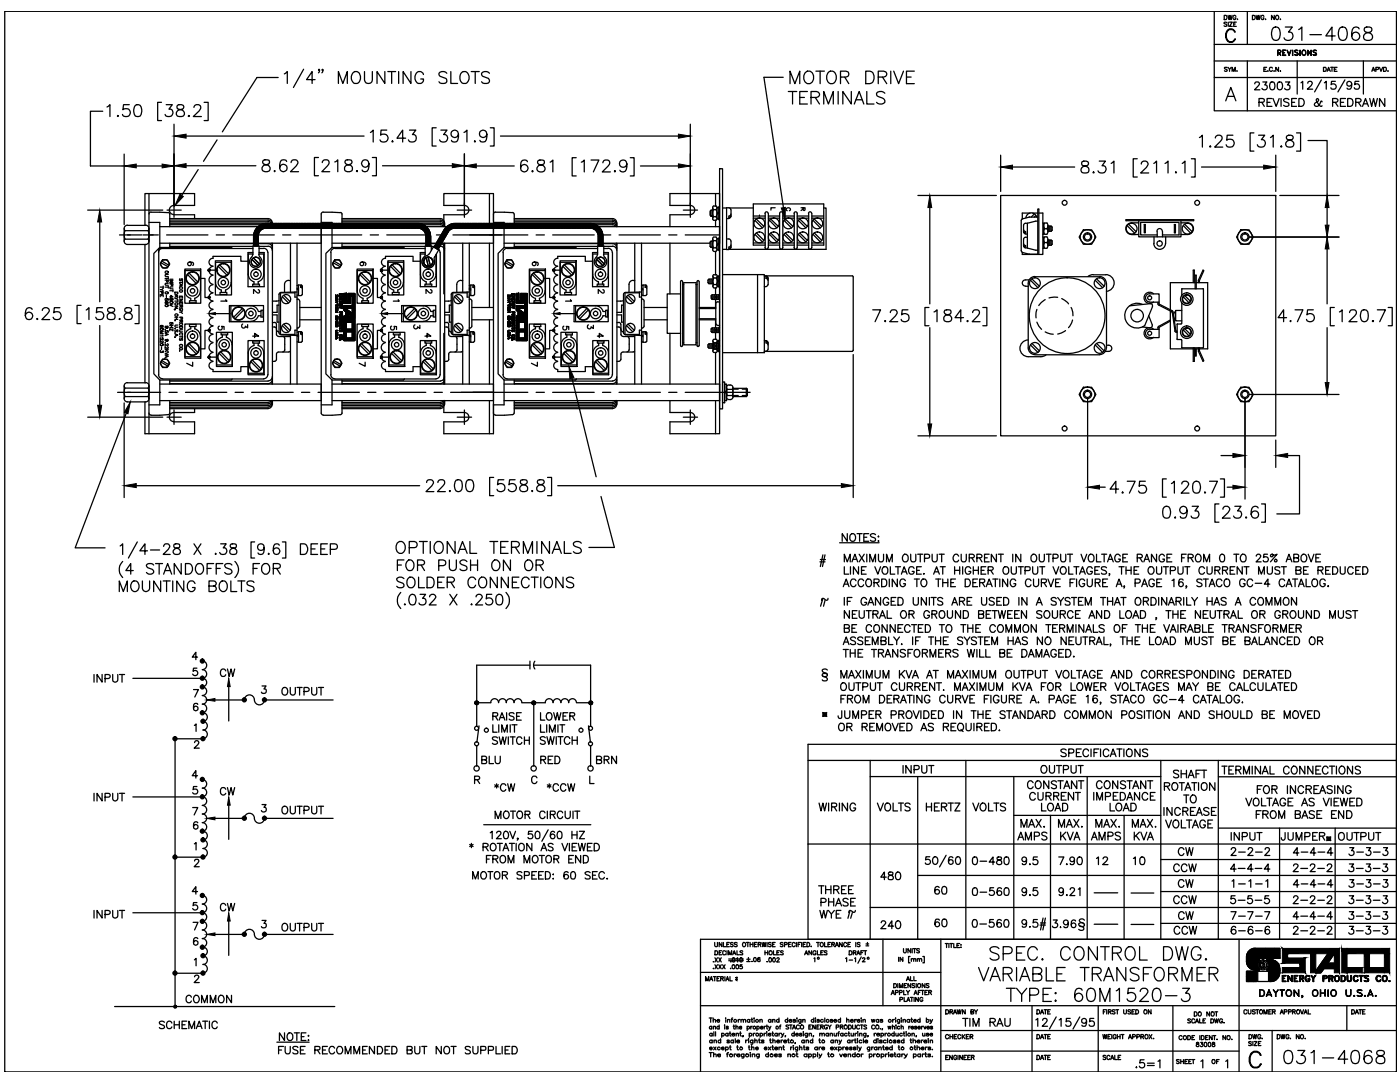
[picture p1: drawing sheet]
<svg xmlns="http://www.w3.org/2000/svg" width="279mm" height="216mm" viewBox="0 0 279 216" stroke-linecap="round" stroke-linejoin="round" font-family="sans-serif">
<!-- layer: OBJ -->
<g fill="none" stroke="#000" stroke-width=".25">
<path d="M29.7 38.6v47.9M97.7 38.6v6M142.8 38.6v2.5M143.6 33.7h.6v47.9h-.6zM199.7 39h54.9v48h-54.9zM23.8 46.9h4.5M24.8 45.6v2.5M24.9 46a2.16 2.16 0 0 0 .1 1.7 .66 .66 0 0 0-.2 .7 .66 .66 0 0 0 .7 .4h3.6a.66 .66 0 0 0 .6-.4 .66 .66 0 0 0-.1-.7M24.9 47.7h4.7M28.5 46.9h3.1M28.9 48.8v27.6M29.6 46a.66 .66 0 0 0 .1-.7 .66 .66 0 0 0-.6-.4l-3.6 .1a.62 .62 0 0 0-.7 .3 .62 .62 0 0 0 .2 .7h4.6"/>
<path d="M29.6 46a2.26 2.26 0 0 1 0 1.7M29.7 44.4h2.2v5M30.1 42.3l-.3 .2-.1 .2M30.2 42.3l3.5 .1 .2 .3v2.5M31.9 49.4h14.2l.2 .2M31.9 49.4l-1.2 1.2v24l1.2 1.2M31.9 45.2h32.2M32 58.2h.6l-.1 .4-.2-.1v-.3M32 59.2v-.4h.6v.4M32 57.3h.6M32.1 52.4l1.4 .8M32.3 52.1l1.4 .8"/>
<path d="M32.3 57.8l.3 .2M32.3 58.8v.2M32.4 51.8h1l.5 .9-.5 .8h-1l-.4-.8zM32.5 49.5a.83 .83 0 0 0-.9 .9M32.6 57.1v.4l-.3 .3h-.3M32.9 55.9h.7l-.1 .4h-.2l-.1-.4M32.9 55.6h.7M32.9 57.3h.7M33.1 59.6l-.2 .1a.22 .22 0 0 0 .3 .3 .22 .22 0 0 0 .2-.3l-.1-.1h.3v.3M33.2 58.9v.5M33.2 46.9h8.3M33.6 54.8h-.5l-.2 .2 .2 .2h.5"/>
<path d="M33.6 56.5h-.6l-.1 .2 .1 .2h.6M33.6 55.3v.4M33.6 57.1v.4M33.9 56h.6l-.6 .4h.6M33.9 56.6h.6l-.1 .4h-.2v-.4M33.9 59.2h.6l-.4-.3v.5M33.9 49.2h19.6M33.9 48.6h16.7M33.9 44.8h19.6M33.9 44.5h19.6M33.9 44.3h19.6M33.9 43.9h19.6"/>
<path d="M33.9 43.6h19.6M33.9 48.5v.9M33.9 55.7h.6M33.9 58h.6M33.9 59.6a.32 .32 0 0 1 .4 .3l.2-.2-.2-.1a.24 .24 0 0 1-.1 .3 .24 .24 0 0 1-.3-.1zM34.5 57.2h-.5l-.1 .2 .1 .2h.5M34.5 57.8v.4M34.7 42.8a.91 .91 0 0 1-.9-.9 .91 .91 0 0 1 .9-.9h4.1v-2.4h-9.9v6.4M34.7 42.9h4.1v.7M34.9 58.3h.6v.2a.31 .31 0 0 1-.3 .2 .31 .31 0 0 1-.3-.2zM34.9 58.8l.6 .3-.6 .2M35.1 58.9v.3"/>
<path d="M35.2 59.6l.3 .2M35.5 59.4l-.3 .2h-.3M35.5 59.9v.4M35.8 56.6l.6 .3-.6 .2M35.8 59.5v-.4h.6v.4M35.8 59.7h.6l-.6 .4h.6M35.8 56.4h.6M35.9 55.6v.4l.4-.4 .1 .1-.1 .3M36 57.7a.25 .25 0 0 1-.2-.3 .25 .25 0 0 1 .2-.2h.2a.25 .25 0 0 1 .2 .2 .25 .25 0 0 1-.1 .3M36 56.7v.3M36.1 59.1v.3M36.4 56.1v.5"/>
<path d="M36.9 53.7h3.2v6.8h-3.2zM36.9 58a1.55 1.55 0 0 0 1.1 1.5M36.9 58.1v-4.1h3.1v4.1M37.5 54.8l1.7 1.8M37.8 54.5l1.7 1.8M37.9 52.3a.37 .37 0 0 1 .2 .5 .37 .37 0 0 1-.6 .1 .37 .37 0 0 1 .1-.6h.3a.54 .54 0 0 1 .7 .3l-.1 .4M38.1 59.5v.5M39.8 55.6h1.1v3.8h.9M40 58a1.55 1.55 0 0 1-1.2 1.5l.1 .5M41.8 53.9h1.6M42.5 51.5a.78 .78 0 0 0-.8 .8 .78 .78 0 0 0 .8 .8M42.5 56.8a.78 .78 0 0 0-.8 .8 .78 .78 0 0 0 .8 .8"/>
<path d="M42.5 58.5a.78 .78 0 0 0-.8 .8 .78 .78 0 0 0 .8 .7M42.5 53.1a.87 .87 0 0 0-.8 .9 .87 .87 0 0 0 .8 .9M42.5 54.9a.91 .91 0 0 0-.8 .9 .91 .91 0 0 0 .8 .9M42.5 51.6v-.4h5.6v.9h1.4M43 52h3.2v6.9h-3.2zM43.2 46.9h1.6M43.6 53.2l1.7 1.7M43.9 52.9l1.7 1.7M43.9 58.3h1.4v.5h-1.4zM45.1 59.8l.2 .3h-1.2M46.1 56.4a1.55 1.55 0 0 1-1.1 1.5v.4M46.2 56.4v-4.1h-3.2v4.1a1.55 1.55 0 0 0 1.2 1.5v.4"/>
<path d="M46.5 46.9h8.3M50.3 51.8l1.2 1.2M50.4 56.7h1.4v.4h-1.4zM50.4 50.8v.2a1.46 1.46 0 0 0-.1 2.3 1.25 1.25 0 0 0 1.7-.3 1.25 1.25 0 0 0-.1-1.7M50.5 50.7h-1v4a1.55 1.55 0 0 0 1.2 1.5v.5M50.5 49.6h-18.8v25.2M50.5 50.4h-1v6.8h3.2v-6.8h-1M50.5 49.1v1.7M50.6 47.2v1.8h.9v-1.8M50.6 51.5l1.2 1.2M50.9 49v.1M51.4 45.2l-.1 .2"/>
<path d="M51.5 57.8a.36 .36 0 0 1 .3 .3 .36 .36 0 0 1-.2 .4l-1-.7v.8M51.5 56.2v.5M51.5 47.6l-.9 .9h-18.7M51.5 49h.1M51.5 48.9l-.1 .1M51.5 48.8l-.2 .3M51.5 48.8l-.2 .2M51.5 48.7l-.3 .3M51.5 48.4l-.5 .6M51.5 48.4l-.6 .6M51.5 48.2l-.7 .8 .7-.7M51.5 48.1l-.8 .9"/>
<path d="M51.5 48.1l-.9 .9M51.5 48l-.9 1M51.5 47.9l-.9 1M51.5 47.9l-.9 .9M51.5 47.8l-.9 .9M51.5 47.7l-.9 1M51.5 47.6l-.9 .9M51.5 47.4l-.9 1M51.5 47.3l-.9 1M51.5 47.3l-.9 .9M51.5 47.2l-.9 .9M51.5 47.1l-.9 1"/>
<path d="M51.5 47l-.9 1M51.6 47l-1 .9M51.6 46.9l-1 .9M51.6 46.8l-1 .9M51.6 46.7l-1 1M51.7 50.8l.2 .5M51.7 46.5l-1.1 1.1M51.7 50.7h.9v4a1.55 1.55 0 0 1-1.1 1.5M51.7 49.6h.9M51.7 46.4l-1.1 1.1M51.7 49.1v1.7M51.8 45l-.8 .7"/>
<path d="M51.8 46.2l-1.2 1.2M52 44.9l-1.1 1M52.1 44.8l-1.2 1.3M52.3 44.8l-1.5 1.4M52.4 44.7l-1.6 1.6M52.5 44.7l-1.8 1.8M52.6 44.7l-1.9 1.8M52.6 49.5a.83 .83 0 0 1 .8 .9M52.7 44.6l-2 2M52.8 44.6l-2.2 2.2M52.9 44.6l-2.3 2.3M53 44.6l-2.4 2.4"/>
<path d="M53.1 44.6l-2.5 2.4M53.2 44.6a2.56 2.56 0 0 0-2.6 2.6M53.2 44.6h30.1a2.56 2.56 0 0 1 2.6 2.6M53.2 44.6l-2.6 2.5M53.3 44.6l-2.7 2.6M53.3 44.6l-2.7 2.7M53.4 44.6l-2.8 2.8M53.5 50.4v24.4M53.5 44.6l-1.2 1.2M53.5 49.1a.83 .83 0 0 1 .8 .8M53.5 48.6a.83 .83 0 0 1 .8 .8M53.5 44.8l.7 .4"/>
<path d="M53.5 44.5a.83 .83 0 0 1 .8 .7M53.5 44.2a.83 .83 0 0 1 .8 .8M53.5 43.9a.83 .83 0 0 1 .8 .8M53.5 43.6a.83 .83 0 0 1 .8 .8M53.6 44.6l-1.1 1.1M53.7 44.6l-1.1 1M53.7 44.6l-1 1M53.8 44.6l-1 1M53.9 44.6l-1 .9M53.9 44.6l-.9 .9M54 44.6l-.9 .9M54.1 44.6l-1 .9"/>
<path d="M54.2 44.6l-1 .9M54.2 44.6l-.9 .9M54.2 48.5l.1 .4M54.3 44.6l-.9 .9M54.4 44.5v.7M54.4 48.5v28.1M54.4 44.6l-1 .9M54.5 44.6l-1 .9M54.5 44.6l-.9 .9M54.6 45.5l.9-.9-.8 .9M54.6 44.6l-.9 .9M54.7 44.6l-1 .9"/>
<path d="M54.8 44.6l-1 .9M54.8 44.6l-.9 .9M54.9 44.6l-.9 .9M55 44.6l-1 .9M55 44.6l-.9 .9M55.1 44.6l-.9 .9M55.2 44.6l-.9 .9M55.3 44.6l-.9 .9M55.4 44.6l-.9 .9M55.6 44.6l-.9 .9M55.7 60l-1.3 .1M55.7 44.6l-.9 .9"/>
<path d="M55.8 44.6l-.9 .9M55.9 44.6l-.9 .9 .9-.9M56 44.6l-.9 .9M56.1 58.3l-.2 .1-.2 .4v7.6M56.1 44.6l-.9 .9M56.2 44.6l-.9 .9 .9-.9M56.3 44.6l-.9 .9M56.4 59.2l1.2 1.3M56.4 46.9h1.7M56.4 44.6l-.9 .9M56.5 44.6l-.9 .9M56.6 44.6l-.9 .9"/>
<path d="M56.7 58.9l1.2 1.3M56.7 44.6l-.9 .9M56.8 44.6l-.9 .9M56.9 44.6l-1 .9M56.9 44.6l-.9 .9M57 44.6l-.9 .9M57.1 44.6l-1 .9M57.2 44.6l-1 .9M57.2 44.6l-.9 .9M57.3 44.6l-.9 .9M57.4 44.6l-1 .9M57.5 44.6l-1 .9"/>
<path d="M57.5 44.6l-.9 .9M57.6 44.6l-.9 .9M57.6 55.9a.83 .83 0 0 0-.8 .9v1.5M57.6 56h.4M57.7 44.6l-1 .9M57.9 44.6l-1.1 .9M58 48.5v9.8M58 44.6l-1 .9M58.1 44.6l-1 .9M58.1 44.6l-.9 .9 1-.9M58.3 44.6l-1 .9M58.3 44.6l-.9 .9"/>
<path d="M58.4 44.6l-.9 .9M58.5 44.6l-.9 .9M58.6 44.6l-1 .9M58.6 44.6l-.9 .9M58.7 44.6l-.9 .9M58.8 45.5l.9-.9-.8 .9M58.8 44.6l-.9 .9M58.9 58.4h-2.9v8.3h2.9M58.9 58.3v1h.4M58.9 44.6l-1 .9M58.9 44.6l-.9 .9M59 44.6l-.9 .9"/>
<path d="M59.2 44.6l-1 .9M59.2 44.6l-.9 .9M59.3 57.7l.3 .2M59.3 57.5l.3 .2M59.3 57h.3M59.3 58.9h.3M59.3 59.7h.1M59.3 58.3h-3.2M59.3 48.5v28.1M59.3 44.6l-.9 .9M59.4 59.7h.2l.2 .4M59.4 44.6l-.9 .9"/>
<path d="M59.5 44.6l-.9 .9M59.6 44.6l-.9 .9M59.7 46.9h12.5M59.8 44.6l-.9 .9M59.9 44.6l-.9 .9M60 44.6l-.9 .9M60.1 58.9l.2-.1v-1.7l-.2-.2h-.5v2.1h.5M60.1 44.6l-.9 .9M60.2 44.6l-.9 .9M60.3 57.2l-.3-.2v.3l.3 .2M60.3 44.6l-.9 .9M60.4 44.6l-.9 .9"/>
<path d="M60.5 44.6l-.9 .9M60.6 44.6l-.9 .9M60.7 44.6l-1 .9M60.7 44.6l-.9 .9M60.8 44.6l-.9 .9M60.9 44.6l-.9 .9M61 44.6l-1 .9M61 44.6l-.9 .9M61.1 44.6l-.9 .9M61.2 44.6l-.9 .9M61.3 44.6l-1 .9M61.4 44.6l-1 .9"/>
<path d="M61.5 44.6l-.9 .9M61.6 44.6l-1 .9M61.7 44.6l-1 .9M61.7 44.6l-.9 .9M61.8 44.6l-1 .9M61.9 44.6l-1 .9M62.1 44.6l-1.1 .9M62.2 44.6l-1 .9M62.2 44.6l-.9 .9M62.3 44.6l-.9 .9 1-.9M62.5 44.6l-1 .9M62.5 44.6l-.9 .9"/>
<path d="M62.6 44.6l-.9 .9M62.7 44.6l-.9 .9M62.8 44.6l-1 .9M62.8 44.6l-.9 .9M62.9 44.6l-.9 .9M63 45.5l.9-.9-.9 .9M63 44.6l-.9 .9M63.1 44.6l-.9 .9M63.2 44.6l-.9 .9M63.3 44.6l-.9 .9M63.4 44.6l-.9 .9M63.5 44.6l-.9 .9"/>
<path d="M63.6 44.6l-.9 .9M63.7 44.6l-.9 .9M63.8 44.6l-.9 .9M64 44.6l-.9 .9M64.1 48.5h-12.6l-.4 .5 .4-.4h2M64.1 44.4h2.2v5M64.1 44.6l-.9 .9M64.2 44.6l-.9 .9M64.3 44.6l-.9 .9 .9-.9M64.4 44.6l-.9 .9M64.5 44.6l-.9 .9M64.5 42.3l-.3 .2-.1 .2v39.7l.4 .4"/>
<path d="M64.5 42.3l3.6 .1 .2 .3v2.5M64.6 44.6l-.9 .9 .9-.9M64.7 44.6l-.9 .9M64.8 44.6l-.9 .9M64.9 44.6l-1 .9M64.9 44.6l-.9 .9M65 44.6l-.9 .9M65.1 44.6l-1 .9M65.2 44.6l-1 .9M65.2 44.6l-.9 .9M65.3 44.6l-.9 .9M65.4 44.6l-1 .9"/>
<path d="M65.5 44.6l-1 .9M65.5 44.6l-.9 .9M65.6 44.6l-.9 .9M65.7 44.6l-1 .9M65.8 44.6l-1 .9M65.8 44.6l-.9 .9M65.9 44.6l-.9 .9M66 44.6l-1 .9M66.1 50.4v24.4M66.1 44.6l-1 .9M66.3 49.4l-1.3 1.2v24l1.3 1.2M66.3 49.4h14.2l.2 .2"/>
<path d="M66.3 45.2h31.4M66.3 44.6l-1.1 .9M66.4 44.6l-1 .9M66.4 44.6l-.9 .9M66.5 52.4l1.4 .8M66.6 44.6l-1 .9M66.6 52.1l1.5 .8M66.6 44.6l-.9 .9M66.7 44.6l-.9 .9M66.8 51.8h.9l.6 .9-.6 .8h-.9l-.4-.8zM66.8 44.6l-.9 .9 1-.9M66.8 49.5a.83 .83 0 0 0-.8 .9"/>
<path d="M66.9 49.6h18M66.9 44.6l-.9 .9M67 58.9v.4h.3l.1-.4M67 59.5l.4 .2-.4 .2 .4-.2zM67 58.9l.1 .4 .3-.1v-.3M67 59h.4M67 58.9l.1 .4h.3v-.4M67 44.6l-.9 .9M67.1 44.6l-.9 .9M67.1 59.5v.4M67.2 45.5l.9-.9-.9 .9M67.2 44.6l-.9 .9"/>
<path d="M67.2 59.5v.4M67.3 44.6l-.9 .9M67.4 58.9l-.1 .4h-.3v-.4l.1 .4h.3v-.4M67.4 44.6l-.9 .9M67.5 44.6l-.9 .9M67.6 44.6l-.9 .9M67.7 44.6l-.9 .9M67.7 58.6h.6v.4v-.4h-.5M67.7 59.2h.6l-.6 .3h.6M67.7 59.7h.6v.3M67.7 58.6h.6v.3M67.7 59.1h.6l-.6 .4h.6"/>
<path d="M67.7 58.6v.4M67.8 58.6h.5v.3M67.8 59.1h.5l-.5 .4h.5h-.5l.5-.3h-.5h.5l-.5 .3h.5M67.8 58.6h.5v.4M67.8 58.6v.4M67.8 44.6l-.9 .9M67.9 44.6l-.9 .9M68 44.6l-.9 .9M68 58.6v.2M68 59.6v.2M68.2 44.6l-.9 .9M68.3 49.2h18.4"/>
<path d="M68.3 44.8h19.6M68.3 44.5h19.6M68.3 44.3h19.6M68.3 43.9h19.6M68.3 43.6h19.6M68.3 48.5v.9M68.3 44.6l-.9 .9M68.5 44.6l-1 .9M68.6 44.6l-.9 .9M68.6 58.6h.5M68.6 58.6v2M68.6 60l.7 .6"/>
<path d="M68.6 59.9l.7 .7M68.6 59.8l.8 .8M68.6 59.7l.9 .9M68.6 59.6l1 1-1-.9M68.6 59.5l.5 .5M68.6 59.4l.5 .5M68.6 59.3l.5 .5M68.6 59.2l.5 .5-.5-.4M68.6 59.1l.5 .5M68.6 59.1l.5 .4M68.6 59l.5 .5M68.6 58.9l.5 .5"/>
<path d="M68.6 58.9l.5 .4M68.6 58.8l.5 .5M68.6 58.7l.5 .5M68.6 58.6l.5 .5M68.7 44.6l-1 .9M68.8 58.6l.3 .3-.3-.3M68.8 44.6l-1 .9M68.9 44.6l-.9 .9M69 44.6l-1 .9M69 58.6h.1M69.1 44.6l-1 .9M69.1 58.6v1.5h.4v-1.5"/>
<path d="M69.1 58.6h.1M69.1 44.6l-.9 .9M69.1 59l-.4-.4 .4 .4M69.1 58.8l-.2-.2 .2 .2M69.1 58.7l-.1-.1 .1 .1M69.2 44.6l-.9 .9M69.3 44.6l-1 .9M69.4 44.6l-1 .9M69.4 44.6l-.9 .9M69.5 44.6l-.9 .9M69.5 58.6h1.3M69.5 60l.4 .5"/>
<path d="M69.5 59.9l.4 .5M69.5 59.8l.4 .5M69.5 59.6l.4 .5M69.5 59.5l.4 .5M69.5 59.4l.4 .5M69.5 59.3l.4 .5M69.5 59.2l.4 .5-.4-.4M69.5 59.1l.4 .5M69.5 59.1l.4 .4M69.5 59l.4 .5-.4-.5M69.5 58.9l.4 .5M69.5 58.9l.4 .4"/>
<path d="M69.5 58.8l.4 .5M69.5 58.7l.4 .5M69.5 58.6l.4 .5M69.5 58.6l.5 .4M69.6 44.6l-1 .9M69.6 58.6l.5 .4M69.7 44.6l-1 .9M69.7 58.6l.5 .4M69.7 44.6l-.9 .9M69.8 44.6l-1 .9M69.8 58.6l.5 .4M69.9 44.6l-1 .9"/>
<path d="M69.9 58.6l.9 .9M69.9 44.6l-.9 .9M69.9 58.6l.9 .8M70.1 44.6l-1 .9M70.1 58.6l.7 .7M70.2 44.6l-1 .9M70.2 58.6l.6 .6M70.2 44.6l-.9 .9M70.2 58.6l.6 .5M70.3 60l.5 .5M70.3 59.9l.5 .5M70.3 59.8l.5 .5"/>
<path d="M70.3 59.6l.5 .5M70.3 59.5l.5 .5M70.3 59.4l.5 .5M70.3 59.3l.5 .5M70.3 59.2l.5 .5-.5-.4M70.3 59.1l.5 .5M70.3 59.1l.5 .4M70.5 58.6l.3 .4M70.5 44.6l-1.1 .9M70.5 44.6l-.9 .9M70.5 58.6l.3 .2M70.6 44.6l-.9 .9"/>
<path d="M70.6 58.6l.2 .1M70.7 44.6l-.9 .9 1-.9M70.7 58.6h.1M70.8 58.6h.1M70.8 59.5l-.9-.9 .9 .9M70.8 59.3l-.8-.7 .8 .7M70.8 59.2l-.7-.6 .7 .6M70.8 59.2l-.6-.6 .6 .6M70.8 59.1l-.5-.5 .5 .5M70.8 58.9l-.3-.3 .3 .3M70.8 58.8l-.2-.2 .2 .2M70.8 58.7l-.1-.1 .1 .1"/>
<path d="M70.8 58.6v5M70.8 44.6l-.9 .9M70.9 44.6l-.9 .9M71 44.6l-.9 .9 .9-.9M71.1 44.6l-.9 .9M71.2 44.6l-.9 .9M71.3 53.7h3.2v6.8h-3.2zM71.3 58a1.55 1.55 0 0 0 1.1 1.5v.5M71.3 44.6l-.9 .9M71.3 58.1v-4.1h3.1v4.1M71.3 45.5l1-.9-.9 .9M71.3 44.6l-.8 .9"/>
<path d="M71.4 44.6l-.9 .9M71.5 44.6l-.9 .9M71.6 44.6l-.9 .9M71.6 44.6l-.8 .9M71.7 44.6l-.9 .9M71.8 44.6l-.9 .9M71.9 54.8l1.7 1.8M71.9 44.6l-.9 .9M72 44.6l-1 .9M72 44.6l-.9 .9M72.1 44.6l-.9 .9M72.2 54.5l1.7 1.8"/>
<path d="M72.2 44.6l-.9 .9M72.2 52.3a.36 .36 0 0 1 .3 .5 .36 .36 0 0 1-.5 .1 .36 .36 0 0 1 0-.6h.2a.58 .58 0 0 1 .8 .4l-.1 .3M72.4 44.6l-.9 .9M72.5 44.6l-.9 .9M72.7 44.6l-1.1 .9M72.8 44.6l-.9 .9M72.9 44.6l-1 .9M73 44.6l-.9 .9 .9-.9M73.1 44.6l-.9 .9M73.2 44.6l-1 .9M73.3 44.6l-1 .9M73.3 44.6l-.9 .9"/>
<path d="M73.3 59.5v.5M73.4 44.6l-1 .9M73.5 44.6l-1 .9M73.5 44.6l-.9 .9M73.6 44.6l-.9 .9M73.7 44.6l-1 .9M73.8 44.6l-1 .9M73.8 44.6l-.9 .9M73.9 46.9h1.6M74 44.6l-1 .9M74.1 44.6l-1 .9M74.1 44.6l-.9 .9"/>
<path d="M74.2 55.6h1.1v3.8h.8M74.2 44.6l-.9 .9M74.3 44.6l-1 .9M74.4 44.6l-1 .9M74.4 58a1.55 1.55 0 0 1-1.1 1.5M74.4 44.6l-.9 .9M74.6 44.6l-1 .9M74.7 44.6l-.9 .9M74.9 44.6l-1 .9M75 44.6l-.9 .9M75.1 44.6l-.9 .9M75.2 44.6l-.9 .9"/>
<path d="M75.3 44.6l-.9 .9M75.4 44.6l-.9 .9M75.5 44.6l-.9 .9M75.5 45.5l1-.9-.9 .9M75.6 44.6l-.9 .9M75.7 44.6l-.9 .9M75.8 44.6l-.9 .9M75.9 44.6l-.9 .9M76 44.6l-.9 .9M76.1 44.6l-.9 .9M76.1 53.9h1.7M76.2 44.6l-1 .9"/>
<path d="M76.3 44.6l-.9 .9M76.4 44.6l-.9 .9M76.6 44.6l-.9 .9M76.7 44.6l-1 .9M76.9 53.1a.87 .87 0 0 0-.8 .9 .87 .87 0 0 0 .8 .9M76.9 54.9a.91 .91 0 0 0-.8 .9 .91 .91 0 0 0 .8 .9M76.9 44.6l-1.1 .9M76.9 58.5a.78 .78 0 0 0-.8 .8 .78 .78 0 0 0 .8 .7M76.9 56.8a.78 .78 0 0 0-.8 .8 .78 .78 0 0 0 .8 .8M76.9 51.5a.78 .78 0 0 0-.8 .8 .78 .78 0 0 0 .8 .8M76.9 51.6v-.4h5.5v.9h1.5M77 44.6l-1 .9"/>
<path d="M77.1 44.6l-1 .9M77.1 44.6l-.8 .9 .9-.9M77.2 46.9h8.2M77.3 44.6l-1 .9M77.4 44.6l-1 .9M77.4 52h3.2v6.9h-3.2zM77.4 56.4a1.55 1.55 0 0 0 1.1 1.5M77.4 56.4v-4.1h3.1v4.1M77.5 44.6l-1 .9M77.6 44.6l-1 .9M77.7 44.6l-1 .9M77.7 44.6l-.9 .9"/>
<path d="M77.8 44.6l-.9 .9M77.9 44.6l-1 .9M77.9 44.6l-.9 .9M78 53.2l1.7 1.7M78 44.6l-.9 .9M78.1 44.6l-.9 .9M78.2 44.6l-1 .9M78.2 44.6l-.9 .9M78.3 58.3h1.3v.5h-1.3zM78.3 52.9l1.7 1.7M78.3 44.6l-.9 .9M78.4 44.6l-.9 .9"/>
<path d="M78.5 44.6l-1 .9M78.5 44.6l-.9 .9M78.6 57.9v.4M78.6 44.6l-.9 .9M78.8 44.6l-1 .9M78.9 44.6l-.9 .9M79.1 44.6l-1 .9M79.2 44.6l-.9 .9M79.3 44.6l-.9 .9M79.4 44.6l-.9 .9 .9-.9M79.5 59.8l.2 .3h-1.2M79.5 44.6l-.9 .9"/>
<path d="M79.6 44.6l-.9 .9M79.7 44.6l-.9 .9M79.7 45.5l1-.9-.9 .9M79.8 44.6l-.9 .9M79.9 44.6l-.9 .9M80 44.6l-.9 .9M80.1 44.6l-.9 .9M80.2 44.6l-.9 .9M80.3 44.6l-1 .9M80.4 44.6l-1 .9M80.4 44.6l-.9 .9M80.5 56.4a1.55 1.55 0 0 1-1.1 1.5v.4"/>
<path d="M80.5 44.6l-.9 .9M80.6 44.6l-1 .9M80.8 44.6l-.9 .9M80.9 44.6l-1 .9M81.1 44.6l-1.1 .9M81.2 44.6l-1 .9M81.3 44.6l-1 .9M81.4 44.6l-1 .9M81.5 44.6l-1 .9M81.5 44.6l-.9 .9M81.6 44.6l-.9 .9M81.7 44.6l-1 .9"/>
<path d="M81.8 44.6l-1 .9M81.8 44.6l-.9 .9M81.9 44.6l-.9 .9M82 44.6l-.9 .9M82.1 44.6l-1 .9M82.1 44.6l-.9 .9M82.2 44.6l-.9 .9M82.3 44.6l-.9 .9M82.4 44.6l-1 .9M82.4 44.6l-.9 .9M82.5 44.6l-.9 .9M82.6 44.6l-.9 .9"/>
<path d="M82.7 44.6l-.9 .9M82.8 44.6l-.9 .9M83 44.6l-1 .9M83.1 44.6l-.9 .9M83.3 44.6l-1 .9M83.3 45.5a1.67 1.67 0 0 1 1.7 1.7M83.4 45.5h-30.2a1.67 1.67 0 0 0-1.7 1.7M83.4 44.6l-.9 .9M83.5 44.6l-.9 .9M83.5 45.5l.8-.7-.7 .7M83.5 44.6l-.8 .9 .9-.9M83.7 44.6l-.9 .9"/>
<path d="M83.7 44.6l-.8 .9M83.9 44.6l-1 .9M84 44.6l-.9 .9M84 44.7l-.8 .8M84.1 44.7l-.8 .8M84.2 44.7l-.8 .8M84.2 44.7l-.7 .8M84.4 44.8l-.7 .7M84.4 44.8l-.7 .8M84.5 44.8l-.7 .8M84.6 44.9l-.8 .7M84.6 44.9l-.7 .7"/>
<path d="M84.6 46.1l.7-.6-.6 .7M84.6 44.9l-.6 .7M84.7 44.9l-.7 .7M84.7 45l-.7 .6M84.8 45l-.7 .7M84.8 56.7h1.4v.4h-1.4zM84.8 45.1l-.7 .6M84.9 50.7h-1v4a1.55 1.55 0 0 0 1.2 1.5v.5M84.9 50.8l-.1 .2a1.44 1.44 0 0 0 .2 2.4 1.25 1.25 0 0 0 1.3-.2 1.25 1.25 0 0 0 .4-1.3M84.9 50.4h-1v6.8h3.2v-6.5M84.9 45.1l-.7 .6M84.9 49.1v1.7"/>
<path d="M84.9 45.1l-.6 .7M85 45.2l-.7 .6M85 47.2v1.8h1M85 45.2l-.6 .7M85 47.8l.9-.9-.9 1M85 48.1l1-1v1.9M85.1 51.4l.4 1.7M85.1 45.2l-.7 .7M85.1 45.3l-.6 .6M85.2 51a1.25 1.25 0 0 0-.9 1.5 1.25 1.25 0 0 0 1.5 .9 1.25 1.25 0 0 0 .9-1.5M85.2 45.4l-.6 .6M85.3 45.4l-.7 .7"/>
<path d="M85.4 45.6l-.7 .6M85.4 51.4l.5 1.7M85.4 45.7l-.6 .7 .7-.7M85.4 45.6l-.6 .7M85.5 45.8l-.6 .7M85.6 45.9l-.7 .6M85.6 45.8l-.7 .7M85.6 45.9l-.7 .8M85.6 45.9l-.7 .7M85.7 46l-.8 .7M85.7 50.6l-.5 .4M85.7 50.6l.8-1.4 1.1 .6-.8 1.5"/>
<path d="M85.7 46.1l-.7 .7M85.7 46l-.7 .8M85.7 46.2l-.7 .8M85.7 46.2l-.7 .7M85.8 46.3l-.8 .8M85.8 46.2l-.8 .8M85.8 46.4l-.8 .9M85.8 46.4l-.8 .8M85.9 46.6l-.9 .9M85.9 46.5l-.9 .9M85.9 46.5l-.9 .8M85.9 57.8l.3 .1v.5h-.5l-.7-.6v.8"/>
<path d="M85.9 46.8l-.9 .8M85.9 46.7l-.9 .9M85.9 46.8l-.9 .9M86 47.7l-1 .9h-16.7M86 48.6h1.1M86 47.6l-1 .9h-18.7M86 47l-1 .9M86 47.1l-1 .9M86 47.2l-1 .9M86 47.3l-1 .9M86 47.4l-1 .9M86 47.4l-1 1"/>
<path d="M86 47.5l-1 .9M86 47.7l-1 1M86 47.8l-1 .9M86 47.9l-1 .9M86 48l-1 .9M86 48.1l-1 .9M86 48.1l-1 .9h1M86 48.2l-.9 .8M86 48.3l-.8 .7M86 48.4l-.8 .7M86 48.4l-.7 .6M86 48.5l-.6 .5"/>
<path d="M86 48.7l-.4 .3M86 48.8l-.3 .3M86 48.9l-.2 .1M86 49h-.1M86.1 49.1v.8M86.7 49.2l.8 .5M86.7 51.2v.7M86.8 49.1l2.6-2.8-1.9 3.4-.8-.5M86.9 49.3l-.1 .1M87 50.8v3.9a1.55 1.55 0 0 1-1.1 1.5v.5M87.1 46.9h1.6M87.2 49.6a.83 .83 0 0 1 .6 .8"/>
<path d="M87.6 49.5l-.2 .2M87.6 49.4l-.2 .2M87.8 49.2l-.5 .4M87.8 49.2h.1M87.9 50.4v24.4M87.9 49l-.7 .7M87.9 43.6a.83 .83 0 0 1 .8 .8M87.9 43.9a.83 .83 0 0 1 .8 .8M87.9 44.2a.83 .83 0 0 1 .8 .8M87.9 44.5a.83 .83 0 0 1 .8 .7M87.9 44.8l.7 .4M87.9 49.1a.83 .83 0 0 1 .8 .8"/>
<path d="M88 48.9l-.7 .6M88.2 48.5h10.3M88.2 48.5l-1 1M88.3 48.3l-1.2 1.2M88.4 48.1l-1.3 1.4M88.5 48l-1.5 1.4M88.6 48.5v10.1M88.6 48.5l.1 .4M88.7 49.4a.83 .83 0 0 0-.6-.8l-.9 .9M88.7 47.6l-1.8 1.8M88.7 44.5v.7M88.7 48.5v28.1"/>
<path d="M88.8 47.4l-1.9 1.9M88.9 47.3l-2.1 2M89 47.1l-2.2 2.2M89.1 46.9l-2.3 2.3M89.2 46.7l-2.5 2.5M89.4 45.1l-.7 .6M89.5 46.2l-2.5 2.5M89.6 44.9l-1 1M89.8 44.8l-1.3 1.3M89.9 44.8l-1.5 1.4M90.1 60l-1.4 .1M90.1 44.7l-1.9 1.9"/>
<path d="M90.2 44.7l-2.1 2.1M90.3 44.6l-2.3 2.4M90.4 46.9h14.9M90.4 44.6l-2.5 2.5M90.5 44.6l-2.7 2.7M90.6 44.6l-2.9 2.9M90.6 45.5l1-.9-.9 .9M90.6 44.6l-3 3.1M90.7 59.2l1.3 1.3M90.7 44.6l-3.2 3.3M90.8 44.6l-3.4 3.4M90.8 45.5l-.9 .3-.5 .5"/>
<path d="M90.9 44.6l-3.6 3.6M91 58.9l1.2 1.3M91 44.6l-3.8 3.8M91 44.6l-3.9 3.9h-1.1l-.5 .5M91.1 44.6l-1.3 1.3M91.2 44.6l-1.1 1.1M91.3 44.6l-1.1 1M91.4 44.6l-1 1M91.5 44.6l-1 .9M91.7 44.6l-.9 .9M91.8 44.6l-.9 .9M91.9 44.6l-1 .9"/>
<path d="M91.9 44.6l-.9 .9 1-.9M92 55.9a.83 .83 0 0 0-.8 .9v1.5M92 56h.3M92.1 44.6l-.9 .9M92.2 44.6l-1 .9M92.3 44.6l-1 .9M92.3 45.5l.9-.9-.9 .9M92.3 48.5v9.8M92.4 44.6l-.9 .9M92.5 44.6l-1 .9M92.6 44.6l-1 .9M92.6 44.6l-.9 .9"/>
<path d="M92.7 41a.91 .91 0 0 1 .9 .9 .91 .91 0 0 1-.9 .9M92.7 41h-4.1v-2.4h9.9v47.9h-9.9v-2.3h4.1M92.7 44.6l-.9 .9M92.7 42.9h-4.1v1.1M92.8 44.6l-1 .9M92.9 44.6l-1 .9M92.9 44.6l-.9 .9M93 44.6l-1 .9M93.1 44.6l-1 .9M93.1 44.6l-.9 .9M93.2 58.4h-2.8v8.3h2.8M93.2 58.3v1h.5"/>
<path d="M93.4 44.6l-1 .9M93.4 44.6l-.9 .9M93.7 58.3h-3.3l-.3 .3v7.8M93.7 57h.3M93.7 58.9h.3M93.7 59.7h.1M93.7 48.5v28.1M93.7 57.5l.3 .2M93.7 57.7l.3 .2M93.7 44.6l-1.1 .9M93.7 44.6l-.9 .9M93.8 59.7h.2l.2 .4v5l-.4 .4"/>
<path d="M94 44.6l-1.1 .9M94 44.6l-.9 .9M94.1 44.6l-.9 .9M94.2 44.6l-.9 .9M94.3 44.6l-.9 .9M94.4 44.6l-.9 .9M94.5 44.6l-.9 .9M94.5 45.5l1-.9-.9 .9M94.6 44.6l-.9 .9M94.7 58.8l-.2 .1M94.7 57.1l-.2-.2h-.5v2.1h.5M94.7 57.2l-.3-.2v.3l.3 .2"/>
<path d="M94.7 57.1v1.7M94.7 44.6l-.9 .9M94.8 44.6l-.9 .9M94.8 44.6l-.8 .9M94.9 44.6l-.9 .9M95 44.6l-.9 .9M95.1 44.6l-.9 .9M95.2 44.6l-.9 .9M95.3 44.6l-.9 .9M95.4 44.6l-.9 .9M95.6 44.6l-.9 .9M95.7 44.6l-.9 .9"/>
<path d="M95.9 44.6l-1.1 .9M96 44.6l-.9 .9M96.1 44.6l-1 .9M96.1 44.6l-.9 .9 1-.9M96.3 44.6l-1 .9M96.4 44.6l-1 .9M96.4 44.6l-.9 .9M96.5 44.6l-.9 .9M96.6 44.6l-1 .9M96.7 44.6l-1 .9M96.7 44.6l-.9 .9M96.8 44.6l-.9 .9"/>
<path d="M96.8 45.5l.9-.9-.9 .9M96.9 44.6l-1 .9M97 44.6l-1 .9M97 44.6l-.9 .9M97.1 44.6l-.9 .9M97.2 44.6l-1 .9M97.3 44.6l-1 .9M97.3 44.6l-.9 .9M97.5 44.6l-1 .9M97.6 44.6l-1 .9M97.6 44.6l-.9 .9M97.7 48.5v12.9"/>
<path d="M97.8 44.6l-.9 .9M97.9 44.6l-.9 .9M98.1 44.6l-1 .9M98.2 44.6l-.9 .9M98.3 44.6l-.9 .9M98.4 44.6l-.9 .9M98.5 44.4h2.1v5l-1.2 1.2v24l1.2 1.2v5h-2.1M98.5 44.6l-.9 .9M98.6 44.6l-.9 .9M98.7 44.6l-.9 .9M98.8 44.6l-.9 .9M98.9 42.3l-.4 .2v.2"/>
<path d="M98.9 42.3l3.4 .1 .3 .3M98.9 44.6l-.9 .9M99 44.6l-.9 .9M99.1 44.6l-.9 .9M99.2 44.6l-.9 .9M99.3 44.6l-.9 .9M99.4 44.6l-.9 .9M99.5 44.6l-.9 .9M99.6 44.6l-.9 .9M99.7 44.6l-1 .9M99.8 44.6l-.9 .9M99.9 44.6l-1 .9"/>
<path d="M100.1 44.6l-1.1 .9M100.2 44.6l-1 .9M100.3 44.6l-1 .9M100.3 44.6l-.9 .9 1-.9M100.4 50.4v24.4M100.5 44.6l-1 .9M100.6 44.6l-1 .9M100.6 45.2h43v3.3M100.6 49.4h14.2l.2 .2M100.6 44.6l-.9 .9M100.7 44.6l-.9 .9M100.7 45.5l.9-.9-.9 .9"/>
<path d="M100.8 44.6l-1 .9M100.9 52.4l1.4 .8M100.9 44.6l-1 .9M101 44.6l-1 .9M101 45.5l.9-.9-.9 .9M101 52.1l1.5 .8M101.1 44.6l-1 .9M101.1 44.6l-.9 .9M101.2 51.8h.9l.5 .9-.5 .8h-.9l-.5-.8zM101.2 49.5a.83 .83 0 0 0-.8 .9M101.2 49.6h18.1M101.2 44.6l-.9 .9"/>
<path d="M101.3 44.6l-.9 .9M101.4 58.9v.4h.3l.1-.4-.1 .4h-.3zM101.4 59.5l.4 .2-.4 .2 .4-.2zM101.4 59h.4M101.4 44.6l-1 .9M101.4 58.9l.1 .4 .3-.1v-.3l-.1 .4h-.2zM101.4 44.6l-.9 .9M101.5 59.5v.4M101.5 44.6l-.9 .9M101.7 44.6l-.9 .9M101.8 58.9l-.1 .4-.3-.1v-.3v.3l.3 .1 .1-.4M101.8 44.6l-.9 .9"/>
<path d="M102 44.6l-.9 .9M102.1 44.6l-.9 .9M102.2 58.6h.5v.4v-.4h-.5M102.2 58.6h.5v.4M102.2 59.1h.5l-.5 .4h.5h-.5l.5-.3h-.5h.5l-.5 .3h.5M102.2 58.6h.5v.3M102.2 58.6v.4M102.2 59.1h.5l-.5 .4h.5M102.2 59.2h.5l-.5 .3h.5M102.2 59.7h.5v.3M102.3 44.6l-1 .9M102.4 44.6l-.9 .9"/>
<path d="M102.4 58.6v.2M102.4 59.6v.2M102.5 58.6v.2M102.5 59.6v.2M102.5 44.6l-.9 .9M102.5 44.6l-.8 .9M102.6 49.2h19.7M102.6 44.8h19.7M102.6 44.5h19.7M102.6 44.3h19.7M102.6 43.9h19.7M102.6 43.6h19.7"/>
<path d="M102.6 42.7v2.5M102.6 48.5v.9M102.6 44.6l-.9 .9M102.7 44.6l-.9 .9M102.8 44.6l-.9 .9M102.9 44.6l-.9 .9M102.9 45.5l1-.9-.9 .9M103 44.6l-.9 .9M103.1 58.6h.4M103.1 58.6v2M103.1 59.9l.6 .7M103.1 59.8l.7 .8"/>
<path d="M103.1 59.7l.8 .9M103.1 59.6l.9 1M103.1 59.5l.4 .5-.4-.4M103.1 59.4l.4 .5M103.1 59.4l.4 .4M103.1 59.3l.4 .5M103.1 59.1l.4 .5M103.1 59l.4 .5M103.1 58.9l.4 .5M103.1 58.8l.4 .5M103.1 58.6l.4 .6-.4-.5M103.1 58.6l.4 .5"/>
<path d="M103.1 44.6l-.9 .9M103.1 58.6l.4 .4M103.1 58.6l.4 .3M103.2 44.6l-1 .9M103.2 44.6l-.9 .9M103.2 45.5l1-.9-.9 .9M103.2 58.6l.3 .3M103.3 44.6l-.9 .9M103.4 44.6l-.9 .9M103.4 58.6h.1h-.1M103.5 44.6l-1 .9M103.5 58.6v1.5h.4v-1.5"/>
<path d="M103.5 58.6h.1M103.5 44.6l-.9 .9M103.5 59.6l-.4-.4 .4 .5M103.5 58.7l-.2-.1 .2 .2M103.6 44.6l-.9 .9M103.7 44.6l-.9 .9M103.8 44.6l-1 .9M103.9 58.6h1.3M103.9 59.9l.5 .5M103.9 59.8l.5 .5M103.9 59.7l.5 .5M103.9 59.6l.5 .5"/>
<path d="M103.9 59.5l.5 .5-.5-.4M103.9 59.4l.5 .5M103.9 59.4l.5 .4M103.9 59.3l.5 .5M103.9 59.1l.5 .5M103.9 59l.5 .5-.5-.5M103.9 58.9l.5 .5M103.9 58.8l.5 .5M103.9 58.6l.5 .6-.5-.5M103.9 58.6l.5 .5M103.9 58.6l.5 .4M104 44.6l-.9 .9"/>
<path d="M104 58.6l.5 .4M104.1 44.6l-1 .9M104.1 58.6l.5 .4M104.3 44.6l-1 .9M104.3 58.6l.9 .9M104.4 44.6l-1 .9M104.4 59.6l-.5-.4 .5 .5M104.4 58.6l.8 .7M104.5 44.6l-1 .9M104.5 58.6l.7 .6M104.5 44.6l-.9 .9 1-.9M104.6 58.6l.6 .5"/>
<path d="M104.6 59l-.4-.4 1 .9M104.7 58.6l.5 .5-.5-.5M104.7 44.6l-1 .9M104.7 59.9l.5 .5M104.7 59.8l.5 .5-.5-.4M104.7 59.7l.5 .5M104.7 59.7l.5 .4M104.7 59.6l.5 .5M104.7 59.5l.5 .5M104.7 59.4l.5 .5M104.7 59.3l.5 .5M104.7 59.2l.5 .5"/>
<path d="M104.7 59.1l.5 .5M104.7 44.6l-.9 .9M104.8 58.6l.4 .4M104.9 58.6l.3 .2M104.9 44.6l-1 .9M105 58.6l.2 .1M105 44.6l-1 .9M105 58.6l.2 .1-.1-.1M105 44.6l-.9 .9M105.1 44.6l-.9 .9M105.2 59.4l-.8-.8 .8 .8M105.2 58.9l-.4-.3 .4 .3"/>
<path d="M105.2 58.6h.1M105.2 44.6l-1 .9M105.2 58.6v5M105.3 44.6l-1 .9M105.3 44.6l-.9 .9M105.4 44.6l-.9 .9M105.5 44.6l-.9 .9M105.6 44.6l-1 .9M105.6 53.7h3.3v6.8h-3.3zM105.6 44.6l-.9 .9M105.7 58a1.55 1.55 0 0 0 1.1 1.5M105.7 44.6l-.9 .9"/>
<path d="M105.7 58.1v-4.1h3.1v4.1M105.8 44.6l-.9 .9M105.9 44.6l-.9 .9M106 44.6l-.9 .9M106.1 44.6l-.9 .9M106.2 44.6l-.9 .9M106.3 54.8l1.7 1.8M106.3 44.6l-.9 .9M106.5 44.6l-1 .9M106.5 54.5l1.8 1.8M106.6 52.3a.36 .36 0 0 1 .3 .5 .36 .36 0 0 1-.6 .1 .36 .36 0 0 1 .1-.6h.2a.54 .54 0 0 1 .8 .4l-.2 .3M106.6 44.6l-.9 .9"/>
<path d="M106.7 44.6l-.9 .9M106.8 44.6l-.9 .9M106.9 59.5v.5M106.9 44.6l-.9 .9M107 46.9h1.6M107 44.6l-.9 .9M107.1 44.6l-1 .9M107.1 45.5l.9-.9-.8 .9M107.2 44.6l-.9 .9M107.3 44.6l-.9 .9M107.4 44.6l-1 .9M107.4 44.6l-.9 .9"/>
<path d="M107.5 44.6l-.9 .9M107.6 44.6l-.9 .9M107.7 44.6l-1 .9M107.7 59.5v.5M107.7 44.6l-.9 .9M107.8 44.6l-.9 .9M107.9 44.6l-1 .9M108 44.6l-1 .9M108.2 44.6l-1 .9M108.3 44.6l-1 .9M108.4 44.6l-1 .9M108.5 44.6l-1 .9"/>
<path d="M108.6 44.6l-1 .9M108.6 55.6h1.1v3.8h.8M108.6 44.6l-.9 .9M108.7 44.6l-.9 .9 1-.9M108.8 58a1.55 1.55 0 0 1-1.2 1.5M108.9 44.6l-1 .9M108.9 44.6l-.9 .9M109 44.6l-.9 .9M109.1 44.6l-1 .9M109.1 44.6l-.9 .9M109.2 44.6l-.9 .9M109.3 44.6l-.9 .9"/>
<path d="M109.4 44.6l-1 .9M109.4 45.5l.9-.9-.9 .9M109.4 44.6l-.9 .9M109.5 44.6l-.9 .9M109.6 44.6l-.9 .9M109.7 44.6l-.9 .9M109.8 44.6l-.9 .9M109.9 44.6l-.9 .9M110 44.6l-.9 .9M110.1 44.6l-.9 .9M110.2 44.6l-.9 .9M110.3 46.9h8.3"/>
<path d="M110.4 44.6l-.9 .9M110.5 53.9h1.7M110.5 44.6l-.9 .9M110.7 44.6l-1 .9M110.8 44.6l-.9 .9M110.9 44.6l-.9 .9M111 44.6l-.9 .9M111.1 44.6l-.9 .9M111.2 44.6l-.9 .9M111.3 44.6l-1 .9M111.3 58.5a.78 .78 0 0 0-.8 .8 .78 .78 0 0 0 .8 .7M111.3 56.8a.78 .78 0 0 0-.8 .8 .78 .78 0 0 0 .8 .8"/>
<path d="M111.3 51.5a.78 .78 0 0 0-.8 .8 .78 .78 0 0 0 .8 .8M111.3 53.1a.87 .87 0 0 0-.8 .9 .87 .87 0 0 0 .8 .9M111.3 54.9a.91 .91 0 0 0-.8 .9 .91 .91 0 0 0 .8 .9M111.3 51.6v-.4h5.5v.9h1.5M111.3 44.6l-.9 .9M111.4 44.6l-.9 .9M111.5 44.6l-1 .9M111.6 44.6l-1 .9M111.6 44.6l-.9 .9M111.6 45.5l.9-.9-.9 .9M111.7 44.6l-.9 .9M111.8 52h3.2v6.9h-3.2z"/>
<path d="M111.8 44.6l-1 .9M111.9 44.6l-1 .9M111.9 44.6l-.9 .9M112 44.6l-.9 .9M112.1 44.6l-1 .9M112.2 44.6l-1 .9M112.2 44.6l-.9 .9M112.3 44.6l-.9 .9M112.4 44.6l-1 .9M112.4 53.2l1.7 1.7M112.5 44.6l-1 .9M112.7 44.6l-1 .9"/>
<path d="M112.7 52.9l1.7 1.7M112.7 58.3h1.4v.5h-1.4zM112.7 44.6l-.9 .9M112.8 44.6l-.9 .9M112.9 44.6l-.9 .9 1-.9M113 44.6l-.9 .9M113.1 44.6l-.9 .9M113.2 44.6l-.9 .9M113.3 44.6l-1 .9M113.3 44.6l-.9 .9M113.4 44.6l-.9 .9M113.6 44.6l-1 .9"/>
<path d="M113.6 44.6l-.9 .9M113.7 44.6l-.9 .9M113.8 57.9a1.55 1.55 0 0 0 1.1-1.5v-4.1h-3.1v4.1a1.55 1.55 0 0 0 1.1 1.5l.1 .4M113.8 44.6l-.9 .9M113.8 57.9v.4M113.8 59.8l.3 .3h-1.2M113.8 44.6l-.8 .9M113.9 44.6l-.9 .9M114 44.6l-.9 .9M114.1 44.6l-.9 .9M114.1 44.6l-.8 .9M114.2 44.6l-.9 .9"/>
<path d="M114.3 44.6l-.9 .9M114.4 44.6l-.9 .9M114.5 44.6l-.9 .9M114.6 44.6l-.9 .9M114.7 44.6l-.9 .9M114.8 44.6l-1 .9M114.9 44.6l-.9 .9M115 44.6l-.9 .9M115.1 44.6l-1 .9M115.1 44.6l-.9 .9M115.2 44.6l-.9 .9M115.3 44.6l-.9 .9"/>
<path d="M115.4 44.6l-1 .9M115.5 44.6l-1 .9M115.5 44.6l-.9 .9M115.6 44.6l-.9 .9M115.7 44.6l-1 .9M115.8 44.6l-1 .9M115.8 45.5l.9-.9-.9 .9M115.9 44.6l-1 .9M116 44.6l-1 .9M116 44.6l-.9 .9M116.1 44.6l-.9 .9M116.2 44.6l-1 .9"/>
<path d="M116.3 44.6l-1 .9M116.3 44.6l-.9 .9M116.4 44.6l-.9 .9M116.5 44.6l-1 .9M116.6 44.6l-1 .9M116.6 44.6l-.9 .9M116.8 45.5l.9-.9a2.56 2.56 0 0 1 2.6 2.6M116.8 45.5l.9-.9h-26.9a2.56 2.56 0 0 0-2.2 1.3l-1.9 3.3M116.9 44.6l-1 .9M116.9 44.6l-.9 .9M117 44.6l-.9 .9M117.1 44.6l-.9 .9 1-.9"/>
<path d="M117.2 44.6l-.9 .9M117.3 44.6l-.9 .9M117.4 44.6l-.9 .9M117.5 45.5l.9-.9-.8 .9M117.5 44.6l-.9 .9M117.6 44.6l-.9 .9M117.7 45.5a1.67 1.67 0 0 1 1.7 1.7M117.8 44.6l-.9 .9M117.9 44.6l-.9 .9M118 44.6l-.9 .9M118.1 44.6l-.9 .9M118.2 44.6l-.9 .9"/>
<path d="M118.3 44.6l-.9 .9M118.3 45.6l.7-.7-.7 .7M118.5 44.7l-.8 .8M118.5 44.7l-.8 .8h-26.8M118.6 44.7l-.8 .8M118.6 44.7l-.7 .8M118.7 44.8l-.7 .7M118.8 44.8l-.8 .7M118.8 44.8l-.7 .7M118.8 44.8l-.7 .8M118.9 44.8l-.7 .8M119.1 44.9l-.7 .7"/>
<path d="M119.1 51.8l1.2 1.2M119.1 45l-.7 .6M119.1 45l-.6 .6M119.2 56.7h1.3v.4h-1.3zM119.2 45l-.7 .7M119.2 50.8v.2a1.46 1.46 0 0 0-.1 2.3 1.27 1.27 0 0 0 1.8-.4 1.27 1.27 0 0 0-.3-1.7l-.1-.4M119.2 45.1l-.7 .6M119.3 50.7h-1v4a1.55 1.55 0 0 0 1.1 1.5v.5M119.3 50.8v-1.7h1.2v1.7M119.3 50.4h-1v6.8h3.1v-6.8h-.9M119.3 45.1l-.7 .6M119.3 45.1l-.6 .7"/>
<path d="M119.4 45.1l-.7 .7M119.4 46.7l.7-.7-.7 .8M119.4 47.2v1.8h.9v-1.8l-.9 .9M119.4 51.5l1.2 1.2M119.4 45.2l-.6 .6M119.4 47.4l.9-.8-.9 1M119.4 45.2l-.6 .7M119.5 45.2l-.7 .7M119.5 45.3l-.6 .6M119.6 45.3l-.7 .7M119.6 45.4l-.7 .6M119.6 49v.1"/>
<path d="M119.6 45.4l-.6 .6 .7-.6M119.7 45.5l-.6 .6M119.7 45.5l-.6 .7M119.8 45.6l-.7 .6M119.9 45.6l-.7 .8M119.9 45.7l-.7 .7M119.9 45.8l-.6 .7M120 45.9l-.7 .6M120 45.9l-.7 .7M120 45.9l-.6 .8M120.1 46.1l-.7 .7M120.2 46.2l-.8 .7"/>
<path d="M120.2 46.2l-.8 .8M120.2 49l.1-.2-.2 .3M120.2 46.3l-.8 .7M120.2 46.3l-.8 .8M120.2 46.9h1.7M120.2 46.5l-.8 .8M120.3 46.8l-.9 .8M120.3 57.8a.36 .36 0 0 1 .3 .3 .36 .36 0 0 1-.2 .4l-1-.7v.8M120.3 47.7l-.9 .9h-16.8M120.3 48.6h2M120.3 47.6l-.9 .9h-18.8M120.3 48.5h21.4"/>
<path d="M120.3 46.8l-.9 .9M120.3 46.9l-.9 .9M120.3 47l-.9 .9M120.3 47.1l-.9 .9M120.3 47.3l-.9 .8M120.3 47.3l-.9 .9M120.3 47.4l-.9 .9M120.3 47.5l-.9 .9M120.3 47.6l-.9 .9M120.3 47.8l-.9 .9M120.3 47.9l-.9 .9M120.3 48l-.9 .9"/>
<path d="M120.3 48.1l-.9 .9M120.3 48.2l-.8 .8M120.3 48.3l-.7 .7M120.3 48.4l-.6 .6M120.3 48.5l-.5 .5M120.3 48.6l-.4 .4M120.3 48.7l-.3 .3M120.3 49h.1M120.5 50.7h.9v4a1.55 1.55 0 0 1-1.1 1.5l-.1 .5M120.5 49.6h.9M121.4 49.5a.83 .83 0 0 1 .8 .9M122.2 50.4v24.4"/>
<path d="M122.3 43.6a.83 .83 0 0 1 .8 .8M122.3 43.9a.83 .83 0 0 1 .8 .8M122.3 44.2a.83 .83 0 0 1 .8 .8M122.3 44.5a.83 .83 0 0 1 .8 .7M122.3 44.8l.6 .4M122.3 48.6a.83 .83 0 0 1 .8 .8M122.3 49.1a.83 .83 0 0 1 .8 .8M123 48.5l.1 .4M123.1 44.5v.7M123.1 48.5v28.1M123.5 46.9h8.3M124.4 60l-1.3 .1"/>
<path d="M125.1 59.2l1.2 1.3M125.4 58.9l1.2 1.3M126.4 55.9a.83 .83 0 0 0-.9 .9v1.5M126.4 56h.3M126.7 48.5v9.8M127.6 58.4h-2.9v8.3h2.9M127.6 58.3v1h.4M128 58.3h-3.2l-.3 .3-.1 7.8M128 57h.3M128 58.9h.3M128 59.7h.2M128 48.5v28.1"/>
<path d="M128 57.5l.3 .2M128 57.7l.3 .2M128.1 59.7l.4 .2v.2v5l-.4 .4M129 58.8l-.1 .1M129 57.1l-.1-.2h-.6v2.1h.6M129 57.2l-.3-.2v.3l.3 .2M129.1 57.1v1.7M133.4 46.9h1.7M133.7 48.5v10.1M135.8 58.6h-2.6v7.9h2.6M136.2 56.2l-.2-.2-.2 .2v12.8l.2 .1 .2-.1M136.2 56.8h.3"/>
<path d="M136.2 56.2v12.8M136.5 56.4h2.4v12.4h-2.4zM136.8 46.9h6.8M137.7 42.8a.91 .91 0 0 0 1-.9 .91 .91 0 0 0-.9-.9h-4.1v-2.4h9.9v47.9h-9.9v-2.3h4.1M137.8 42.9h-4.1v2.3M138.9 56.8h.2M139.5 56.2l-.2-.2-.2 .2v12.8l.2 .1 .2-.1M139.5 56.2v12.8M141.5 55.7l-.2 .2v.5l.2 .2v-.9h.8M141.5 56.6h.8M141.7 55.9v.5M141.9 43.2v-1.3l-.2 .2v.8l.2 .3h.4"/>
<path d="M141.9 48.1l-.2 .2v.9l.2 .2v-1.3h.4M141.9 49.4h.4M141.9 55.7v.9M141.9 41.9h.4M142.1 58.8v.9l-.2-.2v-.5zM142.1 59.7h1.5M142.1 58.8h1.5M142.1 55.9v.5M142.2 49.9l.2 .2M142.2 47.7l.2 .3M142.2 41.5l.2 .3a1.33 1.33 0 0 0 0 1.5M142.3 49.9l-.1-2.3 .3-.3h.4l.2 .3v2.3"/>
<path d="M142.3 56.2l.2 .6-.2 .2M142.3 57.2l.2 .2M142.3 55.2l.2 .2M142.3 55.1v2.1M142.3 59v.5M142.4 48a1.33 1.33 0 0 0 0 1.4M142.4 49.4l-.2 .3M142.4 43.2l-.2 .3M142.4 41.1l-.2 .3 .1 2.3M142.5 55.5l-.2 .5M142.5 48h.4M142.5 49.5h.4"/>
<path d="M142.5 50.2h.4M142.5 41.1h.4M142.5 43.2h.4M142.5 41.8h.4M142.5 54.8l-.2 .2M142.5 55.5h.4l.2 .5M142.5 56.8h.4M142.5 54.8h.4M142.5 57.5h.4M142.6 58.8v.9M142.8 59v.5M142.8 50.2v4.6"/>
<path d="M142.8 57.5v1.3M142.8 59.7v1.7M142.9 49.4l.2 .3M142.9 41.1l.2 .3v2.3M142.9 43.2l.2 .3M142.9 48a1.33 1.33 0 0 1 0 1.4M142.9 56.8l.2 .2M142.9 54.8l.2 .2M143 58.8v.9M143.1 47.7l-.2 .3M143.1 41.5l-.2 .3a1.37 1.37 0 0 1 0 1.5M143.1 47.6h.3"/>
<path d="M143.1 41.4h.3M143.1 56.2l-.2 .6M143.1 55.1v2.1l-.2 .2M143.1 57.1h.3M143.1 59v.5M143.4 58.8v.9M143.4 55.2h-.3l-.2 .2M143.4 49.8l-.3 .1-.2 .2M143.4 43.7h-.3l-.2 .3h-.4l-.3-.3M143.4 55.9l-.3 .2M143.4 56.1l-.3 .2M143.4 48.5l-.3 .2"/>
<path d="M143.4 48.7l-.3 .3M143.4 42.6l-.3 .1M143.4 42.3l-.3 .2M143.6 59v.5M143.6 55h-.2v2.2h.2M143.6 47.5h-.2v2.5h.2M143.6 41.2h-.2v2.6h.2M144.2 54.8h8.3v15.6h-8.3M144.2 49.8h.8M144.2 41.5h.8M145 43.6h.5M145 47.7h.5"/>
<path d="M145.5 47.7l.3 .2 .1 .2M145.5 41.5h.2l.2 .4M145.5 41.5h-.5v8.3h.5M145.5 43.2v.2M145.5 49.3v.3M145.6 41.5h4.7M145.9 49.4l-.2 .3-.2 .1M145.9 49.2l-.2 .3-.2 .1M145.9 48.9l-.2 .3-.2 .1M145.9 42.7l-.1 .2-.3 .2M145.9 43l-.2 .4h-.2M145.9 43.2l-.1 .2-.3 .2"/>
<path d="M145.9 41.9v1.3M145.9 48.1v1.3M150.3 43.1h2.4M150.3 48.5h2.4M150.3 43.5h2.4M150.7 46.8l1.5 1.5M150.7 44l1.5 1.5M151 46.5l1.5 1.5M151 43.7l1.5 1.5M151.2 54.8v15.6M151.6 43.1h.1M152.5 55h17.6l.2 .2"/>
<path d="M152.5 57.2h.4M152.5 55.1h.4M152.7 48.9h-2.4v-8.2h14.1v8.2h-2.4M152.7 42.6v6.8M152.9 55l.3 .2 .1 .2M153.3 55.7l-.1-.2-.3-.2v.3l.4 .4M153.3 56.8l-.2 .3-.2 .1M153.3 42.6a.32 .32 0 0 0-.3-.3 .32 .32 0 0 0-.3 .3M153.3 55.5v1.3M153.3 42.6v6.8a.32 .32 0 0 1-.3 .3 .32 .32 0 0 1-.3-.3M153.3 48.9h2.3M153.3 43.1h2.3"/>
<path d="M153.3 48.5h2.3M153.3 43.5h2.3M153.6 44l1.4 1.5M153.6 46.8l1.4 1.5M153.9 46.5l1.4 1.5M153.9 43.7l1.4 1.5M154.7 41.5h-.8v.4M155.6 42.6v6.8a.32 .32 0 0 0 .3 .3 .32 .32 0 0 0 .3-.3v-6.8M156.2 42.6a.32 .32 0 0 0-.3-.3 .32 .32 0 0 0-.3 .3M156.2 48.9h2.3M156.2 43.1h2.3M156.2 48.5h2.3"/>
<path d="M156.2 43.5h2.3M156.5 44l1.5 1.5M156.5 46.8l1.5 1.5M156.8 43.7l1.5 1.5M156.8 46.5l1.5 1.5M157.1 42.1a.3 .3 0 0 1-.2-.4 .3 .3 0 0 1 .3-.2h.3a.3 .3 0 0 1 .2 .2 .3 .3 0 0 1-.2 .4M158.5 42.6v6.8M159.1 42.6a.32 .32 0 0 0-.3-.3 .32 .32 0 0 0-.3 .3M159.1 42.6v6.8a.32 .32 0 0 1-.3 .3 .32 .32 0 0 1-.3-.3M159.1 48.9h2.3M159.1 43.1h2.3M159.1 48.5h2.3"/>
<path d="M159.1 43.5h2.3M159.4 44l1.4 1.5M159.4 46.8l1.4 1.5M159.7 46.5l1.4 1.5M159.7 43.7l1.4 1.5M159.9 41.5h.8l-.2 .5-.2-.1v-.4M160.3 41.7l-.4 .3M161.4 42.6v6.8M162 42.6a.32 .32 0 0 0-.3-.3 .32 .32 0 0 0-.4 .3M162 42.6v6.8a.32 .32 0 0 1-.3 .3 .32 .32 0 0 1-.4-.3M162 43.1h2.4M162 48.5h2.4"/>
<path d="M162 43.5h2.4M162.3 46.8l1.4 1.5M162.3 44l1.4 1.5M162.5 46.5l1.5 1.5M162.5 43.7l1.5 1.5M164.4 41.5h.5v8.3h-19.3M170.3 55.3l-.1 14.7-17.7 .1M203.8 44v6.2l.3 .2 1.3 .3M204.1 43.6l-.3 .4M204.3 46.3v.2l.4 .2M204.3 46.1v.2l.4 .2M204.3 45.8v.2l.4 .2"/>
<path d="M204.3 48.6v.2l.4 .2M204.3 48.8v.2l.4 .2M204.3 49.1v.2l.4 .2M204.6 55.9a.61 .61 0 0 0-.6 .6 .61 .61 0 0 0 .6 .6M204.7 57.1h.5M204.7 55.9h.7M204.7 44.5l-.4 .2v.3v1.3M204.7 47.3l-.4 .2v.2v1.4M204.7 44.5h.3M204.7 49.5h.3M204.7 46.7h.3M204.7 46.2v.3"/>
<path d="M204.7 49v.3M204.7 47.3h.3M205 44.5v5l2.1 .4M205.4 50.7h.1M205.4 43.3l-1.3 .4M205.5 43.3h-.1M205.5 43.3h1.6M205.5 50.7h1.6M205.6 42.5h-1.6v1.2M205.7 55.9l1.5 1.5M206 55.7l1.4 1.4M206.1 42.5h1"/>
<path d="M206.4 42.7l-.6 .6M206.5 55.2a1.33 1.33 0 0 0-1.3 1.3v12.9M206.6 55.2h12.9M206.7 43l-.3 .3M206.9 43.3a1.08 1.08 0 0 0-1.2-.8 1.08 1.08 0 0 0-1 1M207.1 50.8v-9.1h.2v9.1M207.1 44.1l-2.1 .4M207.3 42.5h.8v8.3h-4.1v-.5M208.1 44.5h.2v2.3h-.2M208.1 47.3h.2v2.2h-.2M208.3 47.8l.2-.5h.4l.2 .5v1.2l-.2 .5h-.4l-.2-.5M208.3 47.9l.2 .5"/>
<path d="M208.3 46.2l.2 .6 .4-.1 .2-.5M208.3 45.1v.2a.54 .54 0 0 1 0 .8M208.5 48.4l-.2 .5M208.5 44.5l-.2 .5M208.5 48.4h.4M208.5 44.5h.4M208.5 45.6h.4M208.6 59.8l-.8 .6-.5 .6M208.9 48.4l.2 .5M208.9 44.5l.2 .5v1.3M209.1 46.2h.7M209.1 49h.7"/>
<path d="M209.2 45.3v.6M209.2 48.1v.6M209.4 45.1v1.1M209.4 47.9v1.1M209.6 45.3v.6M209.6 48.1v.6M209.8 47.9l.2 .2v.6l-.2 .3v-1.1h-.7l-.2 .5M209.8 45.1l.2 .2v.6l-.2 .3v-1.1h-.7v.2a.39 .39 0 0 0 0 .6v.2M211.1 59.3l-1.7 .2M211.9 59.6l1.3 1M216.2 45.9h1.7l.8 1.4-.8 1.4h-1.7l-.8-1.4zM218.2 54.8l-1.1 .4"/>
<path d="M218.2 54.8h2.5M218.6 55.9l1.5 1.5M218.9 55.7l1.5 1.4M219.4 55.2a1.33 1.33 0 0 1 1.4 1.3M220.7 54.8a1.67 1.67 0 0 1 1.6 1.6 1.67 1.67 0 0 1-1.5 1.7M220.8 56.5v12.9M224.7 43.8h13.5v.2h-13.5zM224.9 45a1.16 1.16 0 0 0-.1 1.2 1.16 1.16 0 0 0 1.1 .6M225 45.1l1.5 1.4M225.3 44.8l1.5 1.4M225.9 46.8h1.4M227.3 44.5h-1.5a1.16 1.16 0 0 0-1 .7"/>
<path d="M227.3 44v3.3h8.4v-3.3M228.4 44.8h.2v1.7h-.2zM230.2 58.6a1.12 1.12 0 0 0-1.6 0 1.12 1.12 0 0 0 0 1.6 1.12 1.12 0 0 0 1.6 0M230.3 48.6a1.16 1.16 0 0 0 1.1 1.2 1.16 1.16 0 0 0 1.2-1.2M230.3 47.3v1.3M230.9 46.9h-3.3v-2.5h7.7v2.5h-3.3M230.9 46.2v1.1M232 46.1a.53 .53 0 0 0-.6-.5 .53 .53 0 0 0-.5 .5M232 46.2v1.1M232.6 47.3v1.3M234.4 44.8h.2v1.7h-.2zM235.7 44.5h1.3a1.16 1.16 0 0 1 1.2 1.1 1.16 1.16 0 0 1-1.2 1.2h-1.3"/>
<path d="M235.9 57.7v1.3M235.9 57.6l-.1 .1M235.9 57.6h4.2M236.2 45.1l1.4 1.4M236.2 59.3l1.1 1.1M236.4 44.8l1.5 1.4M236.4 59l1.2 1.1M238.1 56.4v-2.5h.3v2.5M238.5 56.4h-4.9v5.5M238.5 57.6v-2.7h.2v2.7M238.7 56.4h2.3v13.2h-1.6M239.2 56.4v-.5l.9-2 .2 .1-.9 2v.4"/>
<path d="M240.1 57.6l.1 .1M240.2 57.7v11.6l-.1 .1h-4.2M247.6 45.9h1.7l.8 1.4-.8 1.4h-1.7l-.8-1.4zM23.5 78.3h8.6M24.8 77v2.6M24.9 77.4a2.16 2.16 0 0 0 .1 1.7 .66 .66 0 0 0-.2 .7 .66 .66 0 0 0 .6 .4h3.7a.66 .66 0 0 0 .6-.4 .66 .66 0 0 0-.1-.7M24.9 77.4h4.7a2.26 2.26 0 0 1 0 1.7M24.9 79.1h4.7M25.4 76.3a.66 .66 0 0 0-.6 .4 .66 .66 0 0 0 .2 .7M25.5 76.4h3.6M29.1 76.3a.66 .66 0 0 1 .6 .4 .66 .66 0 0 1-.1 .7M31.6 74.8a.83 .83 0 0 0 .9 .8"/>
<path d="M31.9 75.8v5h-2.2M31.9 75.8h14.3M31.9 76.6h32.2M31.9 79.9h32.2M32 66.1h.6l-.6 .3 .6 .2h-.6M32.1 67.4h-.1a.22 .22 0 0 0 0 .3 .22 .22 0 0 0 .3 0 .22 .22 0 0 0 0-.3l.3 .1v.2M32.1 69.9a.22 .22 0 0 0-.1 .4 .22 .22 0 0 0 .4-.2l.2 .2v-.3M32.1 72.2l1.4 .9M32.2 65a.2 .2 0 0 1 .1 .2 .2 .2 0 0 1-.2 .1 .2 .2 0 0 1-.1-.3 .32 .32 0 0 1 .4-.1 .32 .32 0 0 1 .2 .3l-.1 .1M32.2 69.2v.5M32.3 71.9l1.4 .9M32.4 71.7h1l.5 .8-.5 .8h-1l-.4-.8z"/>
<path d="M32.4 68l.2 .1-.1 .3-.5-.4v.4M32.5 66.9l.1 .1h-.6M32.5 75.6h20.1M33 65.7h.1M32.9 66.5l.7 .2-.7 .2M33 68.3h.1M32.9 70.8l.7 .3-.7 .2M32.9 69.8h.7M33 65.1l-.1 .1a.3 .3 0 0 0 .4 .3 .3 .3 0 0 0 .2-.3h-.3v.2l.2 .1M33 67.7l-.1 .1a.3 .3 0 0 0 .4 .3 .3 .3 0 0 0 .2-.3h-.3v.2l.2 .1M33.1 66a.21 .21 0 0 0-.1 .3 .21 .21 0 0 0 .3 0 .21 .21 0 0 0 0-.3h.3v.3M33.2 60.2a.18 .18 0 0 1 .1 .2 .18 .18 0 0 1-.2 .2 .18 .18 0 0 1-.1-.3l.5-.1 .1 .2-.1 .2"/>
<path d="M33.2 66.6v.3M33.2 71v.3M33.2 69.8l.4 .4M33.3 69.9l-.4 .3M33.4 68.6l.2 .1-.1 .3-.6-.4v.4M33.4 69.2l.2 .1-.1 .3-.6-.4v.4M33.6 70.3l-.7 .3 .7 .2M33.7 78.3h1.7M33.9 79.9v2.5l-.2 .3-3.5 .2M33.9 76h19.6M33.9 76.6h19.6M33.9 75.8v.8"/>
<path d="M33.9 65h.6M33.9 65.4h.6M34 64.4a.21 .21 0 0 0 0 .3 .21 .21 0 0 0 .3 0 .21 .21 0 0 0-.1-.3h.3v.3M34.2 65v.4M34.5 60.6l-.6 .3 .6 .2M34.5 65.6v.4l-.6-.4v.4M34.8 61.7l.1 .1M34.9 61.1h.6l-.6 .4h.6M34.9 64h.1M34.9 65.5h.1M34.9 66.4h.1M34.9 66.6l.6 .3-.6 .2"/>
<path d="M34.9 67.3h.1M34.9 60.1h.6M34.9 63.7h.6M34.9 63.3h.6M35 65.8v.4l.3-.4h.2l-.1 .4M35.1 66.7v.3M35.2 63.3v.4M35.5 64.9h-.4l-.2 .2 .2 .2h.4M35.8 60.7v-.4h.6v.4M35.8 60.9h.6v.4h-.2l-.1-.4M35.8 63.3h.6l-.1 .4-.2-.1v-.3M35.8 63.9h.6v.4h-.2l-.1-.4"/>
<path d="M35.8 65.2h.6v.2a.31 .31 0 0 1-.3 .2 .31 .31 0 0 1-.3-.2zM35.9 70h.1M35.8 67.2h.6M35.9 67.5v.4l.4-.4 .1 .1-.1 .3M36 66.9a.22 .22 0 0 1-.2-.3 .22 .22 0 0 1 .2-.2h.2a.22 .22 0 0 1 .2 .2 .22 .22 0 0 1-.1 .3M36 69.2a.25 .25 0 0 1-.2-.3 .25 .25 0 0 1 .2-.2h.2a.25 .25 0 0 1 .2 .2 .25 .25 0 0 1-.1 .3M36 61.8v.1a.23 .23 0 0 1-.2-.2 .23 .23 0 0 1 .2-.2h.2a.25 .25 0 0 1 .2 .2 .25 .25 0 0 1-.1 .2M36.1 60.3v.3M36.1 61.1l-.3 .2M36.1 62.3l.3 .2M36.1 64.1l-.3 .2M36.4 62l-.3 .3h-.3"/>
<path d="M36.4 65.8h-.4l-.2 .2 .2 .2h.4M36.4 67v.4M36.9 64.7h3.2v6.8h-3.2zM36.9 67.1v4.1h3.1v-4.1M37 78.3h8.3M37.5 68.9l1.7 1.7M37.8 68.6l1.7 1.7M37.8 60h1.3v.4h-1.3zM37.8 64.7h1.3v.5h-1.3zM38 65.6a1.55 1.55 0 0 0-1.1 1.5M38.1 65.2v.4M38.5 72.3v.8l-1.2-.6"/>
<path d="M38.9 65.2l-.1 .4a1.55 1.55 0 0 1 1.2 1.5M41.7 65.9h-.8v3.7h-.8M41.7 71.3h1.7M42.5 60.1a.78 .78 0 0 0-.8 .8 .78 .78 0 0 0 .8 .8M42.5 61.8a.78 .78 0 0 0-.8 .8 .78 .78 0 0 0 .8 .7M42.5 63.4a.78 .78 0 0 0-.8 .8 .78 .78 0 0 0 .8 .8M42.5 65.1a.78 .78 0 0 0-.8 .8 .78 .78 0 0 0 .8 .7M42.5 66.7a.78 .78 0 0 0-.8 .8 .78 .78 0 0 0 .8 .8M42.5 72.2a.78 .78 0 0 0-.8 .7 .78 .78 0 0 0 .8 .8M42.5 68.4a.95 .95 0 0 0-.8 .9 .95 .95 0 0 0 .8 1M42.5 70.3a.87 .87 0 0 0-.8 .9 .87 .87 0 0 0 .8 .9M43 62.6h2.9"/>
<path d="M43.2 66.3h3.2v6.8h-3.2zM43.2 68.8v4h3.1v-4M43.8 65.1a.41 .41 0 0 0-.2 .6 .41 .41 0 0 0 .6 0 .41 .41 0 0 0 0-.6l.5 .1v.6M43.8 70.5l1.7 1.8M44.1 70.2l1.7 1.8M44.1 66.4h1.3v.4h-1.3zM44.3 67.3a1.55 1.55 0 0 0-1.1 1.5M44.4 66.8v.5M45.2 67.3a1.55 1.55 0 0 1 1.1 1.5M45.2 66.8v.5M45.8 61h6.8v3.2h-6.8zM46.3 75.6l-.2 .2"/>
<path d="M46.9 78.3h1.7M48.4 61.6l-1.8 1.7M48.4 64.7a.4 .4 0 0 0-.1 .7 .4 .4 0 0 0 .7-.3l.4 .3v-.6M48.6 61.9l-1.7 1.7M49.5 68h3.2v6.8h-3.2zM49.7 73.2h-1.6v.9h-5.6v-.3M50.1 72.2l1.7 1.7M50.2 78.3h8.3M50.4 71.9l1.7 1.7M50.4 67.1h1.2l-.8-.6v.9M50.4 68h1.4v.5h-1.4zM50.7 68.5v.4a1.55 1.55 0 0 0-1.2 1.6v4h3.1v-4.1a1.55 1.55 0 0 0-1.1-1.5"/>
<path d="M51.5 68.5v.4M51.6 62.1a1.55 1.55 0 0 0-1.5-1.1h-4v3.1h4M51.6 63a1.55 1.55 0 0 1-1.5 1.1M51.6 63h.5M51.6 62.2h.5M52.1 61.9h.4v1.4h-.4zM53.4 74.8a.83 .83 0 0 1-.8 .8M54.2 79.9l-.7 .4M54.3 79.9a.83 .83 0 0 1-.8 .7M54.3 75.2a.83 .83 0 0 1-.8 .8M54.3 75.7a.83 .83 0 0 1-.8 .9M54.3 76.2l-.1 .4"/>
<path d="M54.4 65.2l.6 .1 .2 .4M54.4 64.4h.4M54.4 62.8h.9v1.5h.4M54.4 79.9v.8M54.8 64.3l.2 .1 .2 .3M55.2 65.8v.2l.4 .2M55.2 64.7v2v.2l.4 .2M55.2 71.7l-.2 .4h-.6M55.6 67.2h2.1M55.6 66.2h.1M55.7 66.4l.2 .3 .2 .1M55.7 60.9h-.4v1.4h-.9"/>
<path d="M56.1 66.8l3.2 .1M56.4 65l1.2 1.2M56.4 67.1l.2 .1 .2 .3M56.7 64.7l1.2 1.2M56.8 67.5v2.3v.2l-.4 .2M57.7 67.1l.2 .1M57.7 70.2l-2.3 .1-.2 .3v1.1M57.9 70.1l-.2 .1M58 66.9v9.7M59.3 65.9h-.4v1M59.3 68.2h.3M59.3 66.3h.3"/>
<path d="M59.3 66.8l.3 .2M59.3 67l.3 .2M59.3 65.5h.1M59.8 65.1l-.1 .2-.3 .2M59.8 60.1v5M59.8 63.8h4.3M59.8 61.4h4.3M60.2 78.3h1.6M60.3 68.1l-.2 .2M60.3 66.4l-.2-.2h-.5v2.1h.5M60.3 66.5l-.3-.1v.2l.3 .2M60.3 66.4v1.7"/>
<path d="M63.5 78.3h8.2M66 74.8a.83 .83 0 0 0 .8 .8M66.3 75.8h14.2M66.3 75.8v5h-2.2M66.3 76.6h32.2M66.3 79.9h32.2M66.5 72.2l1.4 .9M66.6 71.9l1.5 .9M66.8 71.7h.9l.6 .8-.6 .8h-.9l-.4-.8zM66.9 75.6h20.1M67 61.3h.4v.4h-.4zM67 61.9h.4l-.4 .4h.4h-.4l.4-.4h-.4h.4l-.4 .4h.4"/>
<path d="M67 63.1h.4v.5h-.4zM67 64.7h.4v.5h-.4zM67 67.2l.4 .2-.4 .2 .4-.2zM67 61.9h.4l-.4 .4h.4M67 63.1h.4v.4h-.4zM67 64.7h.4v.4h-.4zM67 60.9h.4M67 64.1h.4M67 63.8h.4M67 64.4h.4M67 64.3v.3M67 63.7h.4"/>
<path d="M67.1 66.6v.4l.2-.4 .1 .3-.1 .1v-.4l-.3 .4v-.4v.3l.3-.3v.3M67.1 66.6v.3l.3-.3v.3M67.1 66.6v.4l.3-.4v.4M67.1 67.2v.4M67.2 67.2v.4M67.2 63.7v.4M67.4 60.1l-.2 .2h-.2M67.4 66h-.4v.1v.3h.4M67.4 65.9h-.4v.2v.3h.4M67.4 60.5l-.2-.2 .2 .2M67.4 60.7v.4M67.4 64.3v.3"/>
<path d="M67.4 60.1l-.4 .2M67.4 65.9h-.3l-.1 .2 .1 .3h.3l-.4-.1 .1-.3h.3h-.3l-.1 .1 .1 .3h.3M67.7 62.2h.6l-.1 .3h-.2v-.3v.3h.3v-.3h-.5M67.7 62.7h.6l-.1 .3h-.2v-.3v.3h.3v-.3h-.5M67.7 63.8l.1 .3h.4l.1-.3-.1 .3h-.3l-.1-.3 .1 .3h.4v-.3M67.7 65.9l.2-.1v.3l.4-.3v.3v-.3l-.4 .4v-.4l-.2 .1 .1 .3 .4-.4v.4l.1-.3-.1-.1-.4 .3zM67.7 60.2h.6v.3h-.3v-.3v.3h.3v-.3h-.5M67.7 62.2h.6l-.1 .4-.2-.1v-.3M67.7 62.8h.6l-.1 .3-.2-.1v-.2M67.7 63.3h.6v.3h-.6zM67.7 63.8l.1 .3h.4l.1-.3M67.7 67.4h.6v.3h-.6z"/>
<path d="M67.7 60v-.4h.6v.4M67.7 60.2h.6l-.1 .3-.2-.1v-.2M67.7 63.2h.6v.4h-.6zM67.7 64.4l.6-.1-.5 .1 .1 .2h.4h-.5zM67.7 65.5h.6M67.7 67.9h.2M67.7 63.9h.6M67.8 60v-.4h.5v.4v-.3h-.5h.5v.3M67.8 60.2h.5v.2h-.3v-.2v.2l.2 .1 .1-.3zM67.8 63.2h.5v.4h-.5zM67.8 67.4h.5v.3h-.5zM67.8 62.2h.5v.3h-.3v-.3v.3l.2 .1 .1-.4z"/>
<path d="M67.8 62.8h.5v.2h-.3v-.2l.1 .3 .2-.1v-.2zM67.8 63.3h.5v.3h-.5zM67.8 63.8l.1 .3h.4v-.3M67.8 60.5l.2-.2-.3 .3M67.8 66.8h.4l.1 .3-.1 .1v-.3h-.3l-.1 .3zM67.9 67.2v-.4h.4v.4M68 62.8l-.2 .2M68 60.3l-.2 .3M68 62.8l-.2 .3M68 62.8l-.3 .3M68 62.8l-.3 .2M68.2 65.1v-.3l-.5 .1 .2 .2v-.3h.4v.3"/>
<path d="M68.2 65.2v-.4l-.5 .1 .2 .3v-.4h.4v.4M68.2 67.2v-.3h-.5l.2 .3v-.3h.4v.3M68.3 79.9v2.5l-.2 .3-3.6 .2M68.3 76h19.6M68.3 76.6h19.6M68.3 75.8v.8M68.3 61l-.1-.3-.5 .1v.2h.3h-.2v-.2l.5-.1v.3M68.3 61.1l-.1-.4-.5 .1v.3h.3h-.2v-.3l.5-.1v.4M68.3 61.2l-.6 .2M68.3 64.3l-.6 .1 .1 .3h.5M68.3 61.6l-.3-.2 .3 .2M68.3 65.3v.4"/>
<path d="M68.3 64.3l-.5 .1 .1 .2h.4M68.3 61.2l-.5 .2M68.3 64.3l-.5 .1 .1 .3h.4M68.6 60.6h1.3v-1.6h.4v2h-1.7M68.6 63.8v1.7h.5v-1.3M68.6 61.4l2.2 2.2M68.6 63.1l.5 .5-.5-.5M68.6 63.2l.5 .4M68.6 63.3l.3 .3-.3-.3M68.6 63.4l.2 .2M68.6 63.5l.2 .1M68.6 61l.5 .5-.5-.4"/>
<path d="M68.6 65l.5 .5M68.6 65.7l.5 .5M68.6 61v.9l.4 .3v.9M68.6 63.8h2.2M68.6 63.1v.5h2.2M68.6 63.1h.4M68.6 64.8l.5 .4M68.6 64.7l.5 .5M68.6 64.6l.5 .5M68.6 64.6l.5 .4M68.6 64.5l.5 .5M68.6 64.4l.5 .5"/>
<path d="M68.6 64.4l.5 .4M68.6 64.3l.5 .5M68.6 64.2l.5 .5M68.6 64.1l.5 .5M68.6 64l.5 .5M68.6 63.9l.5 .5M68.6 63.8l.5 .5M68.6 61.7l1 .9M68.6 64.8l.5 .5M68.6 64.9l.5 .5M68.6 65.1l.5 .4-.5-.3M68.6 65.2l.4 .3-.4-.3"/>
<path d="M68.6 65.3l.2 .2-.2-.1M68.6 65.4l.2 .1h-.2M68.6 65.8l.5 .5M68.6 65.9l.5 .5M68.6 66l.5 .5M68.6 66.1l.5 .4M68.6 66.1l.5 .5M68.6 66.2l.5 .5-.5-.4M68.6 66.3l.5 .5M68.6 66.4l.5 .5M68.6 66.5l.5 .4M68.6 66.5l.5 .5"/>
<path d="M68.6 66.6l.5 .5M68.6 66.8l.5 .5M68.6 66.9l.5 .5M68.6 66.9l.5 .6M68.6 67l1 1M68.6 67.1l.9 .9M68.6 67.2l.8 .8M68.6 67.4l.6 .6M68.6 67.5l.5 .5M68.6 67.6l.4 .4M68.6 67.7l.3 .3M68.6 67.7l.2 .3"/>
<path d="M68.6 67.8l.2 .2M68.6 67.9l.1 .1M68.6 60.1l.5 .5M68.6 60.2l.5 .4M68.6 60.3l.4 .3-.4-.3M68.6 60.3l.3 .3M68.6 60.3l.2 .3M68.6 60.4l.2 .2-.2-.2M68.6 60.5l.1 .1M68.6 60.6h.1M68.6 61.2l.4 .3-.4-.3M68.6 61.3l.3 .2"/>
<path d="M68.6 61.5l1.6 1.5M68.6 61.5l1.4 1.4M68.6 61.6l1.3 1.2M68.6 61.6l1.1 1.1M68.6 61.8l.9 .8M68.6 61.8l.9 1M68.6 61.9l.2 .1M68.7 68h.1M68.7 63.8l.4 .4M68.7 63.1l.4 .5M68.7 60.6l-.1-.1 .2 .1M68.7 63.8l.5 .4"/>
<path d="M68.7 65.7l.5 .5M68.8 68l-.2-.2 .2 .2M68.8 63.1l.4 .5M68.8 65.7l.5 .5M68.8 63.8l.5 .4M68.8 61l.5 .5M68.8 61.5h1.5v1zM68.8 63.1l.5 .5M68.8 65.7l.6 .5M68.8 61.5l-.2-.2 2.2 2.2M68.8 62.1l-.2-.2 .3 .2M68.9 68l-.3-.3 .3 .3"/>
<path d="M68.9 63.8l.5 .4M68.9 63.1l.5 .5M68.9 61l.5 .5M68.9 61.6l1.9 1.8M69 68l-.4-.4 .4 .4M69 63.1l.4 .5M69 63.1h.1M69 62.6l.9 1-.9-.9M69 62.8l.9 .8M69 62.8l.7 .8M69 62.9l.6 .7M69 63l.6 .6-.6-.6"/>
<path d="M69 63.1l.5 .5M69 63.8l.5 .4M69 61l.5 .5M69 61.5l-.4-.4 .5 .4M69 62.3l.5 .5M69 62.4l.5 .5M69 62.5l.5 .5M69.1 68l-.5-.5 .5 .5M69.1 65.7l.5 .5M69.1 64.2h1.2v1.5h-1.7M69.1 66.2h1.2v1.3h-1.2zM69.1 63.8l.5 .4"/>
<path d="M69.1 67.2l-.5-.5 .5 .5M69.1 61l.5 .5M69.1 61l.6 .5M69.1 63.8l.6 .4M69.1 67.5l.6 .5M69.1 60.1l.6 .5M69.1 61.5l-.4-.5 .5 .5M69.2 63.6l-.5-.5 .5 .5M69.2 65.7l.5 .5M69.2 67.5l.4 .5M69.2 60.6l-.6-.6 .6 .6M69.2 68l-.6-.7 .7 .7"/>
<path d="M69.2 63.8l.5 .4M69.2 67.5l.5 .5M69.2 61l.5 .5M69.2 61.8l1.6 1.5M69.3 63.6l-.5-.5 .5 .5M69.3 65.7l.5 .5-.4-.5M69.3 63.8l.5 .4M69.3 67.5l.5 .5M69.3 61l.5 .5M69.3 61.8l1.5 1.5M69.4 68l-.8-.8 .8 .8M69.4 63.8l.5 .4"/>
<path d="M69.4 67.5l.5 .5M69.4 60.1l.5 .5M69.4 61l.5 .5M69.4 63.6l-.5-.5 .5 .5M69.4 65.7l.5 .5M69.4 66.2l-.4-.5 .5 .5M69.5 62.5v.6M69.5 62.5l.8 .6M69.5 63.1h.8M69.5 65.7l.5 .5M69.5 60l.4 .6M69.5 68l-.9-.9 .9 .9"/>
<path d="M69.5 62.5l-.9-.8 .9 .9M69.5 63.8l.5 .4M69.5 67.5l.5 .5M69.5 61l.5 .5M69.5 63.1l.5 .5M69.6 65.7l.4 .5M69.6 63.8l.5 .4M69.6 67.5l.5 .5M69.6 61l.5 .5M69.6 62l1.2 1.2M69.6 65.7l.5 .5M69.6 63.1l.5 .5"/>
<path d="M69.7 63.8l.5 .4M69.7 67.5l.5 .5M69.7 61l.5 .5M69.7 65.7l.5 .5M69.7 60.6l-.5-.5 .6 .5M69.7 63.1l.5 .5M69.8 63.6l-.8-.8 .8 .8M69.8 63.8l.5 .4M69.8 67.5l.5 .5M69.8 61l.5 .5M69.8 63.1l.6 .5-.5-.5M69.9 63.8l.9 .9"/>
<path d="M69.9 67.5l.5 .5M69.9 61l.9 .9M69.9 65.7l.9 .9M69.9 62.2l.9 .9M69.9 63.1l.6 .5M69.9 65.7l.9 .8-.8-.8M69.9 60.2l-.4-.5 .4 .6M70 67.5l.5 .5M70 61l.8 .8M70 62.3l.8 .8M70 63.8l.8 .8M70 63.1l.5 .5"/>
<path d="M70.1 67.5l.5 .5M70.1 62.4l.7 .7M70.1 63.8l.7 .7M70.1 63.1l.5 .5M70.2 67.5l.4 .5M70.2 62.5l.6 .5M70.2 63.1l.5 .5M70.2 63.8l.6 .6M70.2 65.7l.6 .6M70.2 67.5l.5 .5M70.2 61l.6 .6-.6-.6M70.2 66.2l-.4-.5 .5 .5"/>
<path d="M70.2 65.7l.6 .5-.5-.5M70.3 63.8l.5 .4-.5-.4M70.3 67.5l.5 .5M70.3 61l.5 .5-.5-.5M70.3 62.5l.5 .5M70.3 62.2l.5 .5M70.3 66.7l.5 .5M70.3 67.4l.5 .5M70.3 66.4l.5 .5M70.3 66.3l.5 .5M70.3 66.2l.5 .5M70.3 65.7l.5 .5"/>
<path d="M70.3 65.6l.5 .5M70.3 65.5l.5 .5M70.3 65.4l.5 .5M70.3 65.3l.5 .5M70.3 65.2l.5 .6M70.3 65.2l.5 .5M70.3 65.1l.5 .5M70.3 65l.5 .5M70.3 64.9l.5 .5M70.3 64.8l.5 .5M70.3 64.8l.5 .4M70.3 64.7l.5 .5"/>
<path d="M70.3 64.6l.5 .5M70.3 64.6l.5 .4M70.3 64.5l.5 .5M70.3 64.4l.5 .5M70.3 64.4l.5 .4M70.3 64.3l.5 .5M70.3 66.5l.5 .5M70.3 66.6l.5 .5M70.3 66.6l.5 .6M70.3 66.8l.5 .5M70.3 66.9l.5 .5M70.3 66.9l.5 .6"/>
<path d="M70.3 67l.5 .5M70.3 67.1l.5 .5M70.3 67.2l.5 .5M70.3 67.3l.5 .5M70.3 67.5l.5 .4M70.3 61.7l.5 .5M70.3 61.6l.5 .5M70.3 61.5l.5 .5M70.3 60.9l.5 .5-.5-.4M70.3 60.8l.5 .5M70.3 60.8l.5 .4M70.3 60.7l.5 .5"/>
<path d="M70.3 60.5l.5 .5M70.3 60.4l.5 .5M70.3 60.3l.5 .5M70.3 60.2l.5 .5M70.3 60l.5 .6-.5-.5M70.3 61.7l.5 .5-.5-.4M70.3 61.9l.5 .5M70.3 61.9l.5 .6M70.3 62l.5 .5M70.3 62.1l.5 .5M70.3 62.4l.5 .5M70.3 62.5l.5 .4"/>
<path d="M70.3 63.1l.5 .5M70.4 63.8l.4 .4M70.5 63.8l.3 .3M70.6 63.8l.2 .2M70.7 63.8l.1 .1M70.8 64.3l-.6-.5 .6 .5M70.8 63.8h.1M70.8 63.8v4.2h-2.2v-2.3M70.8 66.4l-.7-.7 .7 .7M70.8 61.9l-.9-.9 .9 .9M70.8 61.7l-.7-.7 .7 .8M70.8 61l-.5-.4 .5 .5"/>
<path d="M70.8 60.2l-.5-.5 .5 .6M70.8 62.7l-.5-.5 .5 .6M71.3 64.7h3.2v6.8h-3.2zM71.9 68.9l1.7 1.7M72.2 68.6l1.7 1.7M72.2 64.7h1.3v.5h-1.3zM72.2 60h1.3v.4h-1.3zM72.4 65.2v.4a1.55 1.55 0 0 0-1.1 1.5v4.1h3.1v-4.1a1.55 1.55 0 0 0-1.1-1.5M72.9 72.3v.8l-1.2-.6M73.3 65.2v.4M73.4 78.3h1.6M76.1 65.9h-.8v3.7h-.8"/>
<path d="M76.1 71.3h1.7M76.7 78.3h8.3M76.9 68.4a.95 .95 0 0 0-.8 .9 .95 .95 0 0 0 .8 1M76.9 70.3a.87 .87 0 0 0-.8 .9 .87 .87 0 0 0 .8 .9M76.9 72.2a.78 .78 0 0 0-.8 .7 .78 .78 0 0 0 .8 .8M76.9 66.7a.78 .78 0 0 0-.8 .8 .78 .78 0 0 0 .8 .8M76.9 65.1a.78 .78 0 0 0-.8 .8 .78 .78 0 0 0 .8 .7M76.9 63.4a.78 .78 0 0 0-.8 .8 .78 .78 0 0 0 .8 .8M76.9 61.8a.78 .78 0 0 0-.8 .8 .78 .78 0 0 0 .8 .7M76.9 60.1a.78 .78 0 0 0-.8 .8 .78 .78 0 0 0 .8 .8M77.4 62.6h3M77.6 66.3h3.2v6.8h-3.2z"/>
<path d="M78.2 65.1a.41 .41 0 0 0-.2 .6 .41 .41 0 0 0 .6 0 .41 .41 0 0 0 0-.6l.5 .1v.6M78.2 70.5l1.7 1.8M78.5 70.2l1.7 1.8M78.5 66.4h1.4v.4h-1.4zM78.8 66.8l-.1 .5a1.55 1.55 0 0 0-1.1 1.5v4h3.1v-4a1.55 1.55 0 0 0-1.1-1.5v-.5M80.2 61h6.8v3.2h-6.8zM80.7 75.6l-.2 .2M82.7 61.6l-1.7 1.7M82.8 64.8a.39 .39 0 0 0-.3 .5 .39 .39 0 0 0 .5 .3 .39 .39 0 0 0 .3-.4l.5 .3v-.6M83 61.9l-1.7 1.7M83.9 68h3.2v6.8h-3.2zM84 70.5v4h3.1v-4"/>
<path d="M84.1 73.2h-1.7v.9h-5.5v-.3M84.5 72.2l1.7 1.7M84.5 61a1.55 1.55 0 0 1 1.5 1.1M84.5 61h-4v3.1h4M84.8 71.9l1.7 1.7M84.8 68h1.4v.5h-1.4zM84.8 67.1h1.2l-.8-.6v.9M85.1 68.5v.4a1.55 1.55 0 0 0-1.2 1.5M85.9 68.9a1.55 1.55 0 0 1 1.1 1.5M85.9 68.5v.4M86 63a1.55 1.55 0 0 1-1.5 1.1M86 63h.5"/>
<path d="M86 62.2h.5M86.5 61.9h.4v1.4h-.4zM86.6 78.3h1.7M87.8 74.8a.83 .83 0 0 1-.8 .8M88.6 79.9l-.7 .4M88.6 66.5v10.1M88.7 79.9a.83 .83 0 0 1-.8 .7M88.7 76.2l-.1 .4M88.7 75.7a.83 .83 0 0 1-.8 .9M88.7 75.2a.83 .83 0 0 1-.8 .8M88.7 65.2l.6 .1 .2 .4M88.7 64.4h.5"/>
<path d="M88.7 62.8h1v1.5h.4M88.7 79.9v.8M89.1 64.3l.2 .1 .2 .3M89.5 65.8l.1 .2 .4 .2M89.5 64.7v2l.1 .2 .4 .2M89.5 71.7l-.2 .4h-.6M89.9 78.3h15.4M90 67.2h2M90 66.2h.1M90.1 66.4l.1 .3 .2 .1M90.1 60.9h-.4v1.4h-1M90.5 66.8l3.2 .1"/>
<path d="M90.7 65l1.3 1.2M90.8 67.1l.2 .1 .2 .3M91 64.7l1.2 1.2M91.2 67.5v2.3l-.1 .2-.3 .2M92 67.1l.3 .1M92 70.2l-2.3 .1-.2 .3v1.1M92.3 70.1l-.3 .1M92.3 66.9v9.7M93.7 68.2h.3M93.7 66.3h.3M93.7 65.5h.1M93.7 65.9h-.5v1"/>
<path d="M93.7 67l.3 .2M93.7 66.8l.3 .2M94.2 63.8h4.3M94.2 61.4h4.3M94.7 66.5l-.3-.1v.2l.3 .2M94.7 66.4l-.2-.2h-.5v2.1h.5M94.7 68.1l-.2 .2M94.7 66.4v1.7M97.7 63.8v12.8M97.7 79.9v6.6M100.4 74.8a.83 .83 0 0 0 .8 .8M100.6 76.6h43v3.3h-43"/>
<path d="M100.6 75.8h14.3M100.9 72.2l1.4 .9M101 71.9l1.5 .9M101.2 71.7h.9l.5 .8-.5 .8h-.9l-.5-.8zM101.2 75.6h20.2M101.4 61.3h.4v.4h-.4zM101.4 61.9h.4l-.4 .4h.4h-.4l.4-.4h-.4h.4l-.4 .4h.4h-.4l.4-.4zM101.4 63.1h.4v.5h-.4zM101.4 64.7h.4v.5h-.4zM101.4 67.2l.4 .2-.4 .2 .4-.2zM101.4 61.9h.4l-.4 .4h.4M101.4 63.1h.4v.4h-.4z"/>
<path d="M101.4 64.7h.4v.4h-.4zM101.4 60.9h.4M101.4 64.1h.4M101.4 63.8h.4M101.4 64.4h.4M101.4 63.7h.4M101.4 64.3v.3M101.4 66.6v.3v.1l.3-.4v.4M101.4 66.6v.3l.3-.3h.1l-.1 .3M101.4 66.6v.4l.3-.4v.4l.1-.1-.1-.3-.2 .4v-.4l-.1 .3h.1l.2-.3v.3M101.5 67.2v.4M101.6 63.7v.4"/>
<path d="M101.6 60.3l.2 .2M101.8 60.1l-.4 .2M101.8 65.9l-.4 .2v.3h.4l-.4-.1v-.3h.4l-.4 .1v.3h.4M101.8 60.7v.4M101.8 64.3v.3M101.8 65.9l-.4 .2 .1 .3h.3l-.4-.1 .1-.3h.3l-.4 .1 .1 .3h.3M102.2 64.4l.5-.1-.5 .1 .1 .2h.4h-.5zM102.2 60v-.4h.5v.4v-.3h-.5h.5v.3M102.2 60.2h.5l-.1 .4-.2-.1v-.3M102.2 62.2h.5l-.1 .4-.2-.1v-.3M102.2 62.8h.5l-.1 .3-.2-.1v-.2M102.2 63.3h.5v.3h-.5z"/>
<path d="M102.2 63.8v.3h.4l.1-.3M102.2 67.4h.5v.3h-.5zM102.2 60.2h.5l-.1 .3-.2-.1v-.2M102.2 62.2h.5l-.1 .3h-.2v-.3M102.2 62.7h.5l-.1 .3h-.2v-.3M102.2 63.2h.5v.4h-.5zM102.2 65.5h.5M102.2 67.9h.1M102.2 63.1l.3-.3-.3 .3M102.2 63.9h.5M102.2 60v-.4h.5v.4M102.2 60.2h.5l-.1 .3-.1-.1v-.2"/>
<path d="M102.2 62.2h.5l-.1 .3h-.1v-.3M102.2 62.7h.5l-.1 .3h-.1v-.3M102.2 63.8l.1 .3h.3l.1-.3-.1 .3h-.4v-.3v.3h.4l.1-.3M102.2 60.2h.5l-.1 .4-.1-.1v-.3M102.2 62.2h.5l-.1 .4-.1-.1v-.3M102.2 62.8h.5l-.1 .3-.1-.1v-.2M102.2 63.8l.1 .3h.3l.1-.3M102.2 65.2v-.4h.4v.4M102.2 65.8v.3l.4-.3v.4l.1-.1-.1-.3-.4 .4v-.4M102.2 67.2v-.3h.5l-.1 .3M102.2 65.1v-.3h.4v.3M102.2 66.8h.4v.4l.1-.1-.1-.2h-.4v.3z"/>
<path d="M102.3 65.1v-.3l.4 .1-.1 .2M102.3 65.8v.3l.3-.3 .1 .3-.1-.3-.3 .4v-.4M102.3 67.2v-.4h.3v.4M102.3 65.2v-.4h.3v.4M102.3 67.2v-.3h.4l-.1 .3M102.4 61l-.2 .1v-.3l.4-.1 .1 .4M102.5 60.9l-.3 .1 .1-.3 .4 .1v.2l-.1-.3-.4 .1v.2h.2h-.2v-.2l.4-.1 .1 .3M102.5 61l-.3 .1 .1-.4h.3l.1 .4M102.5 60.3l-.3 .3M102.5 61.4l.2 .2M102.6 76h19.7M102.6 76.6h19.7"/>
<path d="M102.6 75.8v.8M102.6 79.9v2.5M102.7 61.2l-.5 .2M102.7 64.3l-.5 .1v.3h.5M102.7 64.3l-.5 .1v.2h.5M102.7 65.3v.4M102.7 64.3l-.5 .1 .1 .3h.4M103.1 60.6h1.3v-1.6h.3v2h-1.6M103.1 63.8v1.7h.4v-1.3h1.2v1.5h-1.6M103.1 65.5h.1M103.1 67l.9 1-.5-.5M103.1 67.1l.7 .9"/>
<path d="M103.1 67.2l.6 .8M103.1 67.3l.6 .7-.6-.7M103.1 67.4l.5 .6M103.1 67.5l.3 .5M103.1 67.6l.2 .4M103.1 67.7l.2 .3M103.1 67.7l.1 .3-.1-.2M103.1 67.9v.1M103.1 60.6h.1M103.1 61.4l2.1 2.2M103.1 63.3l.2 .3M103.1 63.6h.1"/>
<path d="M103.1 68h2.1M103.1 60.5v.1M103.1 61.1l.4 .4M103.1 65.1l.4 .4M103.1 63.8h2.1M103.1 63.6h2.1M103.1 63.1h.3M103.1 61v.9l.3 .3v.9M103.1 63.1v.5M103.1 65.7v2.3M103.1 64.8l.4 .4M103.1 64.7l.4 .5"/>
<path d="M103.1 64.6l.4 .5M103.1 64.6l.4 .4M103.1 64.5l.4 .5M103.1 64.4l.4 .5M103.1 64.4l.4 .4M103.1 64.3l.4 .5M103.1 64.2l.4 .5M103.1 64.1l.4 .5M103.1 64l.4 .5M103.1 63.9l.4 .5M103.1 63.8l.4 .5M103.1 63.5v.1"/>
<path d="M103.1 63.4l.1 .2M103.1 63.2l.3 .4M103.1 63.1l.4 .5M103.1 61.9v.1M103.1 61.8l.8 1M103.1 61.7l.9 .9M103.1 64.8l.4 .5M103.1 64.9l.4 .5M103.1 65l.4 .5M103.1 65.2l.3 .3-.3-.3M103.1 65.2l.2 .3M103.1 65.3l.2 .2"/>
<path d="M103.1 65.4l.1 .1-.1-.1M103.1 65.7l.5 .5M103.1 65.8l.4 .5M103.1 65.9l.4 .5M103.1 66l.4 .5M103.1 66.1l.4 .4M103.1 66.1l.4 .5M103.1 66.2l.4 .5-.4-.4M103.1 66.3l.4 .5M103.1 66.4l.4 .5M103.1 66.5l.4 .4M103.1 66.5l.4 .5"/>
<path d="M103.1 66.6l.4 .5M103.1 66.8l.4 .5M103.1 66.9l.4 .5M103.1 66.9l.4 .6M103.1 60.1l.4 .5M103.1 60.2l.3 .4M103.1 60.3l.2 .3M103.1 60.4l.1 .2M103.1 61l.5 .5M103.1 61.1l.3 .4M103.1 61.2l.2 .3-.2-.3M103.1 61.3l2.1 2.2"/>
<path d="M103.1 61.5l1.3 1.4M103.1 61.6l1.1 1.2M103.1 61.6l1 1.1M103.1 61.7l.8 .9M103.1 61.8l.8 .8M103.1 63.8l.5 .4M103.1 63.1l.5 .5M103.1 65.7l.4 .5M103.1 68v-.2l.1 .2M103.1 63.6v-.1v.1M103.2 63.1l.5 .5M103.2 65.7l.5 .5"/>
<path d="M103.2 63.6l-.1-.2 .1 .2M103.2 61.5h1.5v1zM103.2 63.8l.5 .4M103.2 61l.5 .5M103.2 62.1l-.1-.2 .2 .2M103.3 65.7l.5 .5M103.3 61l.5 .5M103.3 63.1l.5 .5M103.3 61.6l1.9 1.8M103.3 61l.6 .5M103.4 63.1l.5 .5M103.4 65.7l.5 .5"/>
<path d="M103.4 61.6l1.8 1.8-1.7-1.7M103.4 63.1h.1M103.4 62.6l1 1-.5-.5M103.4 63l.6 .6M103.4 63.6l-.3-.4 .3 .4M103.4 63.8l.5 .4M103.4 63l.5 .6M103.4 62.9l.7 .7M103.4 62.8l.8 .8M103.4 62.7l.9 .9M103.4 62.5l.5 .5M103.4 62.3l.5 .5"/>
<path d="M103.4 61l.5 .5M103.4 62.4l.5 .5M103.5 65.7l.5 .5M103.5 68l-.4-.5 .5 .5M103.5 63.6l-.4-.5 .4 .5M103.5 66.2h1.2v1.3M103.5 67.5h1.2M103.5 66.2v1.3M103.5 63.8l.5 .4M103.5 67.2l-.4-.5 .4 .5M103.5 61l.5 .5M103.6 61l.5 .5"/>
<path d="M103.6 63.8l.5 .4M103.6 65.7l.4 .5M103.6 67.5l.5 .5M103.6 60.6l-.5-.6 .5 .6M103.6 60.1l.4 .5M103.6 63.6l-.5-.5 .5 .5M103.6 65.7l.5 .5M103.6 60.1l.5 .5M103.6 63.8l.6 .4-.5-.4M103.6 61l.6 .5-.5-.5M103.7 65.7l.5 .5M103.7 67.5l.5 .5"/>
<path d="M103.7 60.1l.5 .5M103.7 61.8l1.5 1.5M103.7 63.6l-.4-.5 .4 .5M103.8 64.2l-.5-.4 .6 .4M103.8 63.8l.5 .4M103.8 65.7l.4 .5M103.8 67.5l.5 .5M103.8 60.1l.4 .5M103.8 61l.5 .5M103.8 63.6l-.5-.5 .5 .5M103.8 65.7l.5 .5M103.8 60.1l.5 .5"/>
<path d="M103.9 63.8l.5 .4M103.9 61l.5 .5M103.9 68l-.8-.9 .8 .9M103.9 63.6l-.5-.5 .5 .5M103.9 62.5l.8 .6h-.8zM103.9 65.7l.6 .5-.5-.5M103.9 61.9l1.3 1.4M103.9 63.1l.6 .5M104 63.8l.5 .4M104 67.5l.5 .5M104 61l.5 .5M104 62l1.2 1.2"/>
<path d="M104 65.7l.5 .5M104 63.1l.5 .5M104.1 63.8l.5 .4M104.1 67.5l.4 .5M104.1 61l.5 .5M104.1 63.6l-.7-.7 .7 .7M104.1 65.7l.5 .5M104.1 67.5l.5 .5M104.1 63.1l.5 .5M104.2 63.1l.5 .5M104.2 63.6l-.8-.8 .8 .8M104.2 65.7l.5 .5"/>
<path d="M104.2 67.5l.5 .5-.4-.5M104.2 62.2l1 1M104.2 65.7l1 .9M104.2 63.8l1 .9M104.3 63.6l-.9-.9 .9 .9M104.3 62.2l.9 .9M104.3 65.7l.9 .9M104.3 63.8l.9 .9M104.3 63.1l.5 .5M104.3 67.5l.5 .5M104.3 68l-.4-.5 .5 .5M104.3 61l.9 1-1-1 .4 .5"/>
<path d="M104.4 63.8l.8 .8M104.4 61l.8 .9M104.4 60.5l-.5-.5 .5 .6M104.4 62.3l.8 .8M104.4 63.1l.5 .5M104.4 67.5l.5 .5M104.4 61l.8 .8M104.5 63.8l.7 .7M104.5 63.1l.5 .5M104.5 62.4l.7 .7M104.5 65.7l.7 .8M104.5 67.5l.5 .5"/>
<path d="M104.5 61l.7 .7M104.5 63l-1.4-1.5 1.5 1.5M104.5 65.7l.7 .7-.6-.7M104.5 63.8l.7 .6M104.6 62.5l.6 .5M104.6 63.1l.5 .5M104.6 65.7l.6 .6M104.6 64.2l-.4-.4 1 .9-.5-.4M104.6 63.8l.6 .5M104.6 67.5l.5 .5M104.6 61l.6 .7M104.7 65.7l.5 .5"/>
<path d="M104.7 63.1l.4 .5M104.7 62.1l.5 .5M104.7 66.8l.5 .5-.5-.4M104.7 66.4l.5 .5M104.7 66.3l.5 .5M104.7 66.2l.5 .5M104.7 65.5l.5 .5M104.7 65.4l.5 .5M104.7 65.4l.5 .4M104.7 65.3l.5 .5M104.7 65.2l.5 .5M104.7 65.1l.5 .5-.5-.4"/>
<path d="M104.7 65l.5 .5M104.7 65l.5 .4M104.7 64.9l.5 .5M104.7 64.7l.5 .5M104.7 64.6l.5 .5M104.7 64.5l.5 .5M104.7 64.4l.5 .6M104.7 64.4l.5 .5M104.7 66.6l.5 .5M104.7 66.7l.5 .5M104.7 66.9l.5 .5M104.7 67l.5 .5"/>
<path d="M104.7 67.1l.5 .4M104.7 67.1l.5 .5M104.7 67.2l.5 .5M104.7 67.4l.5 .5M104.7 67.5l.5 .5M104.7 61.6l.5 .5M104.7 61.7l.5 .5M104.7 61.6l.5 .4M104.7 61l.5 .6M104.7 61l.5 .5M104.7 60.9l.5 .5M104.7 60.8l.5 .6"/>
<path d="M104.7 60.8l.5 .5M104.7 60.7l.5 .5M104.7 60.6l.5 .5M104.7 60.5l.5 .5M104.7 60.4l.5 .5M104.7 60.2l.5 .5M104.7 60.1l.5 .5M104.7 60l.5 .5M104.7 61.8l.5 .4M104.7 61.8l.5 .5M104.7 61.9l.5 .5M104.7 62l.5 .5"/>
<path d="M104.7 62.2l.5 .5M104.7 62.2l.5 .6M104.7 62.3l.5 .5M104.7 62.4l.5 .5M104.7 62.5l.5 .5M104.7 63.8l.5 .4M104.8 63.8l.4 .3M104.9 63.8l.3 .2M105.1 63.8h.1M105.2 64.6l-.9-.8 .9 .8M105.2 64.5l-.8-.7 .8 .7M105.2 64.4l-.7-.6 .7 .6"/>
<path d="M105.2 64.4l-.6-.6 .6 .6M105.2 64.2l-.5-.4 .5 .4M105.2 64.1l-.4-.3 .4 .3M105.2 64.1l-.3-.3 .3 .3M105.2 64l-.2-.2 .2 .2M105.2 63.9l-.2-.1 .2 .1M105.2 63.8h.1M105.2 63.8v4.2M105.2 66.9l-.5-.5 .5 .6M105.2 66.1l-.5-.5 .5 .5M105.2 65.2l-.5-.4 .5 .5M105.2 67.7l-.5-.4 .5 .5"/>
<path d="M105.2 60.8l-.5-.5 .5 .5M105.6 64.7h3.3v6.8h-3.3zM105.7 67.1v4.1h3.1v-4.1M106.3 68.9l1.7 1.7M106.5 68.6l1.8 1.7M106.6 64.7h1.3v.5h-1.3zM106.6 60h1.3v.4h-1.3zM106.8 65.6a1.55 1.55 0 0 0-1.1 1.5M106.9 65.2v.4M107 78.3h1.6M107.2 72.3v.8l-1.1-.6M107.6 65.6a1.55 1.55 0 0 1 1.2 1.5"/>
<path d="M107.7 65.2v.4M110.3 78.3h8.3M110.5 65.9h-.8v3.7h-.8M110.5 71.3h1.7M111.3 72.2a.78 .78 0 0 0-.8 .7 .78 .78 0 0 0 .8 .8M111.3 66.7a.78 .78 0 0 0-.8 .8 .78 .78 0 0 0 .8 .8M111.3 65.1a.78 .78 0 0 0-.8 .8 .78 .78 0 0 0 .8 .7M111.3 63.4a.78 .78 0 0 0-.8 .8 .78 .78 0 0 0 .8 .8M111.3 61.8a.78 .78 0 0 0-.8 .8 .78 .78 0 0 0 .8 .7M111.3 60.1a.78 .78 0 0 0-.8 .8 .78 .78 0 0 0 .8 .8M111.3 68.4a.95 .95 0 0 0-.8 .9 .95 .95 0 0 0 .8 1M111.3 70.3a.87 .87 0 0 0-.8 .9 .87 .87 0 0 0 .8 .9"/>
<path d="M111.8 62.6h2.9M111.9 66.3h3.3v6.8h-3.3zM112.5 65.1a.41 .41 0 0 0-.1 .6 .41 .41 0 0 0 .6 0 .41 .41 0 0 0 0-.6l.5 .1v.6M112.5 70.5l1.8 1.8M112.8 70.2l1.8 1.8M112.9 66.4h1.3v.4h-1.3zM113.1 66.8v.5a1.55 1.55 0 0 0-1.1 1.5v4h3.1v-4M114 66.8l-.1 .5a1.55 1.55 0 0 1 1.2 1.5M114.6 61h6.8v3.2h-6.8zM115 75.6l-.2 .2M117.1 61.6l-1.7 1.7M117.4 61.9l-1.7 1.7"/>
<path d="M117.4 64.8a.4 .4 0 0 0-.1 .7 .4 .4 0 0 0 .7-.1v-.2l.4 .3v-.6M118.3 68h3.2v6.8h-3.2zM118.5 73.2h-1.7v.9h-5.5v-.3M118.9 61a1.55 1.55 0 0 1 1.5 1.1M118.9 61h-4v3.1h4M118.9 72.2l1.7 1.7M119.2 71.9l1.7 1.7M119.2 68h1.3v.5h-1.3zM119.2 67.1h1.2l-.8-.6v.9M119.5 68.5v.4a1.55 1.55 0 0 0-1.2 1.5v4.1h3.1v-4a1.55 1.55 0 0 0-1.1-1.6v-.4M120.2 78.3h1.7M120.4 63a1.55 1.55 0 0 1-1.5 1.1"/>
<path d="M120.4 63h.5M120.4 62.2h.5M120.9 61.9h.4v1.4h-.4zM122.2 74.8a.83 .83 0 0 1-.8 .8M122.9 79.9l-.6 .4M123.1 79.9a.83 .83 0 0 1-.8 .7M123.1 76.2l-.1 .4M123.1 75.7a.83 .83 0 0 1-.8 .9M123.1 75.2a.83 .83 0 0 1-.8 .8M123.1 65.2l.6 .1 .2 .4M123.1 64.4h.4M123.1 62.8h1v1.5h.3"/>
<path d="M123.1 79.9v.8M123.5 64.3l.3 .2 .1 .2M123.5 78.3h8.3M123.9 71.7l-.2 .4h-.6M123.9 65.8l.2 .3 .2 .1M123.9 64.7v2l.2 .4h.2M124.3 67.2h2.1M124.3 66.2h.1M124.4 66.4l.2 .3 .2 .1M124.4 60.9h-.3v1.4h-1M124.9 66.8l3.1 .1M125.1 65l1.2 1.2"/>
<path d="M125.1 67.1l.4 .2v.2M125.4 64.7l1.2 1.2M125.5 69.8l-.2 .3-.2 .1M125.6 67.5v2.3M126.4 67.1l.2 .1M126.4 70.2l-2.3 .1-.2 .3v1.1M126.6 70.1l-.2 .1M126.7 66.9v9.7M128 68.2h.3M128 66.3h.3M128 65.5h.2M128 65.9h-.4v1"/>
<path d="M128 67l.3 .2M128 66.8l.3 .2M128.5 63.8h4.7M128.5 61.4h4.7M129 66.5l-.3-.1v.2l.3 .2M129 66.4l-.1-.2h-.6v2.1h.6M129 68.1l-.1 .2M129.1 66.4v1.7M133.4 78.3h1.7M133.7 79.9v2.4h4a.91 .91 0 0 1 1 .9 .91 .91 0 0 1-1 .9M133.7 66.5v10.1M136.2 68.4h.3"/>
<path d="M136.8 78.3h12.9M138.9 68.4h.2M139.5 63.8h3.3M139.5 61.4h3.3M139.5 61.6h3.3M139.5 63.6h3.3M141.5 68.6l-.2 .2v.5l.2 .2v-.9h.8M141.5 69.5h.8M141.7 68.8v.5M141.9 65.6l.2-.2v1l-.2-.3zM141.9 68.6v.9M142.1 66.4h1.5"/>
<path d="M142.1 65.4h1.5M142.1 68.8v.5M142.3 69.1l.2 .5M142.3 68.1l.2 .2-.2 .6M142.3 70.1l.2 .2M142.3 68v2.1M142.3 65.6v.5M142.5 69.7l-.2 .3M142.5 67.7l-.2 .3M142.5 67.7h.4l.2 .3M142.5 69.7h.4l.2 .3M142.5 68.4h.4"/>
<path d="M142.6 65.4v1M142.6 68.6v.9M142.8 65.6v.5M142.8 68.8v.5M142.8 63.8v1.6M142.8 66.4v1.3M142.8 70.3v6.3M142.8 79.9v6.6M143 65.4v1M143 68.6v.9M143 69.5l-.1 .1M143.1 70.1l-.2 .2h-.4"/>
<path d="M143.1 65.6v.5M143.1 68v.6M143.1 68.8v.5M143.1 69.5v.6M143.1 70h.3M143.2 60.2l-.3 .2-.1 .2v3.9l.1 .2 .3 .2M143.3 65h.3M143.3 60.3h.3M143.3 68.5l.2 .5M143.3 69.7l.2 .5M143.4 68.6h-.8l-.3 .2v.5l.3 .2h.8M143.4 65.4v1"/>
<path d="M143.4 68.4v1.3M143.4 68.1h-.3l-.2 .3 .1 .1M143.4 70v.2h.2M143.5 67.9l-.2 .5M143.5 69l-.2 .5M143.5 67.9l-.1 .1M143.5 67.9h.1M143.5 69h.1M143.6 65.6v.5M144.2 76.2h.4v4.2h-.4zM144.6 76.6h.4v3.3h-.4zM144.6 78.2l.4 .4"/>
<path d="M144.6 77.9l.4 .5M145 77.3v2M145.1 78.9h1.1M145.1 77.7h1.1M145.5 76.8l-.4 .1-.1 .4 .1 1.6a.5 .5 0 0 0-.1 .5 .5 .5 0 0 0 .5 .3M145.5 76.8h.3M145.5 79.7h.3M145.7 76.8l.5 .3v.6M146.2 77.7l.1 1.5-.2 .4-.4 .1M146.3 77.7h1M146.3 78.9h1M146.3 77.5h2.6"/>
<path d="M146.3 77.3v2M148.1 77.7h1.1M148.1 78.9h1.1M148.9 77.5l.3 .2M148.9 77.5v1.6M149.2 78.9l-.3 .2h-2.6M149.2 77.7v1.2M152.5 68h.6l.2 .4M152.9 68.1l.3 .2 .1 .2M152.9 68.2v.2l.3 .2 .1 .2M153.3 69.7l-.2 .3-.2 .1M153.3 68.4v1.3"/>
<path d="M205.2 67.8a1.67 1.67 0 0 0-1.6 1.7 1.67 1.67 0 0 0 1.6 1.7M205.2 69.4a1.33 1.33 0 0 0 1.3 1.4M205.2 71.2h2.5M205.7 68.8l1.5 1.5M206 68.6l1.4 1.4M206.6 70.8h12.9M206.9 61.7l-.1 .6v1.1M206.9 64.3l.4 .8 .6 .6M208.6 66.2l1.1 .4 .5 .1M208.8 70.8l-1.1 .4M212.7 66l-.8 .4-.8 .2M213.8 61.4l.3 .9v.7"/>
<path d="M214.1 63.9l-.2 .5-.7 1M216.2 77.3h1.7l.8 1.4-.8 1.5h-1.7l-.8-1.5zM218.6 68.8l1.5 1.5M218.9 68.6l1.5 1.4M220.8 69.4a1.33 1.33 0 0 1-1.4 1.4M220.8 68.9a.77 .77 0 0 1 1.1 .6 .61 .61 0 0 1-.6 .6h-.7M228 60.7a2.48 2.48 0 0 0-3.5 2.5 2.48 2.48 0 0 0 3.9 1.8M228 65.2l1.5 .2M229.2 63l.7 1.8a.4 .4 0 0 1-.4 .6M229.4 65.7a.83 .83 0 0 0-.8 .8 .83 .83 0 0 0 .8 .8M229.4 60.3a.81 .81 0 0 1-.8-.9 .81 .81 0 0 1 .9-.8h1.8l.1 2.1M229.5 65.7h1.8"/>
<path d="M229.5 60.3h1.8M229.6 60.6a.4 .4 0 0 1 .4 .5l-1.6 3.9M229.6 60.6l-4.1 .4M230.2 65.7a1.12 1.12 0 0 0-1.6 0 1.12 1.12 0 0 0 0 1.6 1.12 1.12 0 0 0 1.6 0M231.1 60.6l.1 .3 2.7 1.4M231.1 60.3v.3M231.1 65.4v.3M231.3 65.3v2.1h-1.8M231.4 60.7l2.6 1.3M233.6 63.9l-2.4 1.2-.1 .3M233.6 62.1v7.5h4.5M233.6 64.1l-2.2 1.2"/>
<path d="M233.9 62l.2 .3 .6 3.7 .2 .1M233.9 62.3l.6 3.8M234.5 66l.1 .3h.3M234.6 62.1a1.16 1.16 0 0 0 0 1.7M234.9 67.6l.8 .1M234.9 64.7v3M235 64.6l-.1 .1M235 64.7h.7M235.7 67.7l.1 .2M235.8 64.5l-.1 .1M235.8 69.3l.1 .1M235.9 61.9h-1.3v2.1h1.3"/>
<path d="M235.9 60.4v4.1M235.9 67.9v1.4M236.2 65.9l1.1 1.1M236.4 65.6l1.2 1.1M238.1 69.4v2.7h.3v-2.7M238.4 69.6h.8M238.5 69.6v1.4h.2v-1.4M239.2 69.4v.7l.9 2 .2-.1-.9-2v-.6M247.6 77.3h1.7l.8 1.4-.8 1.5h-1.7l-.8-1.5zM28.9 80.2v6.3h9.9v-2.3h-4.1M29.7 82.4l.1 .2 .3 .2M33.9 81.5h19.6"/>
<path d="M33.9 81.3h19.6M33.9 80.9h19.6M33.9 80.6h19.6M33.9 80.3h19.6M38.8 81.5v.8h-4.1a.91 .91 0 0 0-.9 .9 .91 .91 0 0 0 .9 .9M54.3 80.7a.83 .83 0 0 1-.8 .8M54.3 80.4a.83 .83 0 0 1-.8 .8M54.3 80.1a.83 .83 0 0 1-.8 .8M68.3 81.5h19.6M68.3 81.3h19.6M68.3 80.9h19.6M68.3 80.6h19.6"/>
<path d="M68.3 80.3h19.6M88.6 81.2v1.1h4.1M88.7 80.1a.83 .83 0 0 1-.8 .8M88.7 80.4a.83 .83 0 0 1-.8 .8M88.7 80.7a.83 .83 0 0 1-.8 .8M92.7 82.3a.91 .91 0 0 1 .9 .9 .91 .91 0 0 1-.9 .9M98.5 82.4v.2l.4 .2M102.6 82.4l-.3 .3-3.4 .2M102.6 81.5h19.7M102.6 81.3h19.7M102.6 80.9h19.7M102.6 80.6h19.7"/>
<path d="M102.6 80.3h19.7M123.1 80.1a.83 .83 0 0 1-.8 .8M123.1 80.4a.83 .83 0 0 1-.8 .8M123.1 80.7a.83 .83 0 0 1-.8 .8M26.5 135.4h13.9M40.4 131.9a.87 .87 0 0 1 .8 .9 .87 .87 0 0 1-.8 .8 .87 .87 0 0 1 .8 .9 .87 .87 0 0 1-.8 .9M40.4 135.3a.87 .87 0 0 1 .8 .9 .87 .87 0 0 1-.8 .8 .87 .87 0 0 1 .8 .9 .87 .87 0 0 1-.8 .9 .87 .87 0 0 1 .8 .9 .87 .87 0 0 1-.8 .8 .85 .85 0 0 1 .8 .9 .85 .85 0 0 1-.8 .8M45.6 137v6.9M52.8 139.7a.99 .99 0 0 1-1 .9 .99 .99 0 0 1-1-.9 .99 .99 0 0 0-1-1 .99 .99 0 0 0-1 1h-5.9M52.8 139.7h13.7M105.8 131.9v1.6M105.8 132.7h-10.7v12.2"/>
<path d="M106.5 132.7h11.4v12.2M106.7 131.9a1.29 1.29 0 0 0 0 1.6M26.5 159h13.9M40.4 155.5a.85 .85 0 0 1 .8 .9 .85 .85 0 0 1-.8 .8 .87 .87 0 0 1 .8 .9 .87 .87 0 0 1-.8 .9 .87 .87 0 0 1 .8 .8 .87 .87 0 0 1-.8 .9 .87 .87 0 0 1 .8 .9 .87 .87 0 0 1-.8 .8M40.5 142.2a.87 .87 0 0 1 .9 .9 .87 .87 0 0 1-.9 .8 .87 .87 0 0 1 .9 .9 .87 .87 0 0 1-.9 .9M40.5 145.6a.87 .87 0 0 1 .9 .9 .87 .87 0 0 1-.9 .9M40.5 147.4h-5.6v53.4M95.1 140.2h2.9M95.1 148.8v4M95.6 144.8l-.4 3.3M101 140.2a.78 .78 0 0 1 .8-.8 .78 .78 0 0 1 .8 .8 .78 .78 0 0 1 .8-.8 .78 .78 0 0 1 .8 .8h4.7M101.1 140.2a.78 .78 0 0 0-.8-.8 .78 .78 0 0 0-.8 .8 .78 .78 0 0 0-.8-.8 .78 .78 0 0 0-.8 .8"/>
<path d="M106.5 140.2v12.6M113.5 140.2a.78 .78 0 0 1 .8-.8 .78 .78 0 0 1 .7 .8h2.9M113.5 140.2a.78 .78 0 0 0-.8-.8 .78 .78 0 0 0-.8 .8 .78 .78 0 0 0-.7-.8 .78 .78 0 0 0-.8 .8 .78 .78 0 0 0-.8-.8 .78 .78 0 0 0-.8 .8M117.4 144.8l.4 3.3M117.9 148.8v4M40.4 162.4a.87 .87 0 0 1 .8 .9 .87 .87 0 0 1-.8 .8 .87 .87 0 0 1 .8 .9 .87 .87 0 0 1-.8 .9M40.4 178.7a.87 .87 0 0 1 .8 .8 .87 .87 0 0 1-.8 .9 .87 .87 0 0 1 .8 .9 .87 .87 0 0 1-.8 .8 .85 .85 0 0 1 .8 .9 .85 .85 0 0 1-.8 .8 .87 .87 0 0 1 .8 .9 .87 .87 0 0 1-.8 .9 .87 .87 0 0 1 .8 .8 .87 .87 0 0 1-.8 .9M40.5 165.9a.87 .87 0 0 1 .9 .8 .87 .87 0 0 1-.9 .9 .85 .85 0 0 1 .9 .9 .85 .85 0 0 1-.9 .8 .87 .87 0 0 1 .9 .9 .87 .87 0 0 1-.9 .8h-5.6M42.9 163.3h5.9M45.6 160.7v6.8M48.8 163.3a.99 .99 0 0 1 1-1 .99 .99 0 0 1 1 1 .99 .99 0 0 0 1 1 .99 .99 0 0 0 1-1M52.8 163.3h13.7"/>
<path d="M26.5 182.1h13.9M34.9 194.2h5.6M40.4 187.3a.87 .87 0 0 1 .8 .8 .87 .87 0 0 1-.8 .9M40.5 189a.87 .87 0 0 1 .9 .9 .87 .87 0 0 1-.9 .8 .87 .87 0 0 1 .9 .9 .87 .87 0 0 1-.9 .9 .85 .85 0 0 1 .9 .8 .85 .85 0 0 1-.9 .9M45.6 183.8v6.8M52.8 186.4a.99 .99 0 0 1-1 1 .99 .99 0 0 1-1-1 .99 .99 0 0 0-1-1 .99 .99 0 0 0-1 1l-5.9 .1M52.8 186.5h13.7M22.9 200.8h43.9"/>
<circle cx="32.9" cy="52.7" r=".83"/>
<circle cx="33.3" cy="54.3" r=".3"/>
<circle cx="33.3" cy="58.4" r=".28"/>
<circle cx="36.1" cy="58.1" r=".28"/>
<circle cx="38.4" cy="55.5" r="1.33"/>
<circle cx="38.4" cy="55.5" r="1.25"/>
<circle cx="38.4" cy="58" r="1.04"/>
<circle cx="38.4" cy="58" r=".44"/>
<circle cx="44.6" cy="53.9" r="1.33"/>
<circle cx="44.6" cy="53.9" r="1.25"/>
<circle cx="44.6" cy="56.4" r="1.04"/>
<circle cx="44.6" cy="56.4" r=".44"/>
<circle cx="51" cy="52.2" r=".91"/>
<circle cx="51.1" cy="54.7" r="1.04"/>
<circle cx="51.1" cy="54.7" r=".44"/>
<circle cx="57.1" cy="59.7" r=".91"/>
<circle cx="67.3" cy="52.7" r=".83"/>
<circle cx="72.8" cy="55.5" r="1.33"/>
<circle cx="72.8" cy="55.5" r="1.25"/>
<circle cx="72.8" cy="58" r="1.04"/>
<circle cx="72.8" cy="58" r=".44"/>
<circle cx="78.9" cy="53.9" r="1.33"/>
<circle cx="78.9" cy="53.9" r="1.25"/>
<circle cx="78.9" cy="56.4" r="1.04"/>
<circle cx="78.9" cy="56.4" r=".44"/>
<circle cx="85.5" cy="52.2" r=".91"/>
<circle cx="85.5" cy="54.7" r="1.04"/>
<circle cx="85.5" cy="54.7" r=".44"/>
<circle cx="91.5" cy="59.7" r=".91"/>
<circle cx="101.6" cy="52.7" r=".83"/>
<circle cx="107.2" cy="55.5" r="1.33"/>
<circle cx="107.2" cy="55.5" r="1.25"/>
<circle cx="107.2" cy="58" r="1.04"/>
<circle cx="107.2" cy="58" r=".44"/>
<circle cx="113.4" cy="53.9" r="1.33"/>
<circle cx="113.4" cy="53.9" r="1.25"/>
<circle cx="113.4" cy="56.4" r="1.04"/>
<circle cx="113.4" cy="56.4" r=".44"/>
<circle cx="119.8" cy="52.2" r=".91"/>
<circle cx="119.8" cy="54.7" r="1.04"/>
<circle cx="119.8" cy="54.7" r=".44"/>
<circle cx="125.8" cy="59.7" r=".91"/>
<circle cx="151.5" cy="47.4" r="1.08"/>
<circle cx="151.5" cy="44.6" r="1.08"/>
<circle cx="154.4" cy="47.4" r="1.08"/>
<circle cx="154.4" cy="44.6" r="1.08"/>
<circle cx="157.3" cy="44.6" r="1.08"/>
<circle cx="157.3" cy="47.4" r="1.08"/>
<circle cx="160.2" cy="44.6" r="1.08"/>
<circle cx="160.2" cy="47.4" r="1.08"/>
<circle cx="163.1" cy="47.4" r="1.08"/>
<circle cx="163.1" cy="44.6" r="1.08"/>
<circle cx="206.5" cy="56.5" r="1.08"/>
<circle cx="212.5" cy="40.5" r=".49"/>
<circle cx="217" cy="47.3" r="1.46"/>
<circle cx="217" cy="47.3" r=".83"/>
<circle cx="217" cy="47.3" r=".61"/>
<circle cx="219.4" cy="56.5" r="1.08"/>
<circle cx="225.8" cy="45.6" r="1.08"/>
<circle cx="229.4" cy="59.4" r=".4"/>
<circle cx="231.4" cy="48.6" r=".53"/>
<circle cx="236.8" cy="59.7" r="1.25"/>
<circle cx="236.8" cy="59.7" r=".91"/>
<circle cx="236.8" cy="59.7" r=".83"/>
<circle cx="237" cy="45.6" r="1.08"/>
<circle cx="238.9" cy="40.5" r=".49"/>
<circle cx="248.4" cy="47.3" r="1.46"/>
<circle cx="248.4" cy="47.3" r=".83"/>
<circle cx="248.4" cy="47.3" r=".61"/>
<circle cx="32.3" cy="68.8" r=".28"/>
<circle cx="32.3" cy="65.7" r=".28"/>
<circle cx="32.9" cy="72.5" r=".83"/>
<circle cx="33.3" cy="61" r=".28"/>
<circle cx="34.2" cy="60.3" r=".28"/>
<circle cx="35.2" cy="62.9" r=".28"/>
<circle cx="35.2" cy="60.7" r=".27"/>
<circle cx="36.1" cy="64.7" r=".28"/>
<circle cx="36.1" cy="69.6" r=".28"/>
<circle cx="38.4" cy="69.6" r="1.33"/>
<circle cx="38.4" cy="69.6" r="1.25"/>
<circle cx="38.4" cy="67.1" r="1.04"/>
<circle cx="38.4" cy="67.1" r=".44"/>
<circle cx="44.7" cy="71.2" r="1.33"/>
<circle cx="44.7" cy="71.2" r="1.25"/>
<circle cx="44.7" cy="68.8" r="1.04"/>
<circle cx="44.7" cy="68.8" r=".44"/>
<circle cx="47.6" cy="62.6" r="1.33"/>
<circle cx="47.6" cy="62.6" r="1.25"/>
<circle cx="50.1" cy="62.6" r="1.04"/>
<circle cx="50.1" cy="62.6" r=".44"/>
<circle cx="51.1" cy="72.9" r="1.33"/>
<circle cx="51.1" cy="72.9" r="1.25"/>
<circle cx="51.1" cy="70.4" r="1.04"/>
<circle cx="51.1" cy="70.4" r=".44"/>
<circle cx="57.1" cy="65.4" r=".91"/>
<circle cx="67.3" cy="72.5" r=".83"/>
<circle cx="72.8" cy="69.6" r="1.33"/>
<circle cx="72.8" cy="69.6" r="1.25"/>
<circle cx="72.8" cy="67.1" r="1.04"/>
<circle cx="72.8" cy="67.1" r=".44"/>
<circle cx="79.2" cy="71.2" r="1.33"/>
<circle cx="79.2" cy="71.2" r="1.25"/>
<circle cx="79.2" cy="68.8" r="1.04"/>
<circle cx="79.2" cy="68.8" r=".44"/>
<circle cx="82" cy="62.6" r="1.33"/>
<circle cx="82" cy="62.6" r="1.25"/>
<circle cx="84.5" cy="62.6" r="1.04"/>
<circle cx="84.5" cy="62.6" r=".44"/>
<circle cx="85.5" cy="72.9" r="1.33"/>
<circle cx="85.5" cy="72.9" r="1.25"/>
<circle cx="85.5" cy="70.4" r="1.04"/>
<circle cx="85.5" cy="70.4" r=".44"/>
<circle cx="91.5" cy="65.4" r=".91"/>
<circle cx="101.6" cy="72.5" r=".83"/>
<circle cx="107.2" cy="69.6" r="1.33"/>
<circle cx="107.2" cy="69.6" r="1.25"/>
<circle cx="107.2" cy="67.1" r="1.04"/>
<circle cx="107.2" cy="67.1" r=".44"/>
<circle cx="113.5" cy="71.2" r="1.33"/>
<circle cx="113.5" cy="71.2" r="1.25"/>
<circle cx="113.5" cy="68.8" r="1.04"/>
<circle cx="113.5" cy="68.8" r=".44"/>
<circle cx="116.4" cy="62.6" r="1.33"/>
<circle cx="116.4" cy="62.6" r="1.25"/>
<circle cx="118.9" cy="62.6" r="1.04"/>
<circle cx="118.9" cy="62.6" r=".44"/>
<circle cx="119.9" cy="72.9" r="1.33"/>
<circle cx="119.9" cy="72.9" r="1.25"/>
<circle cx="119.9" cy="70.4" r="1.04"/>
<circle cx="119.9" cy="70.4" r=".44"/>
<circle cx="125.8" cy="65.4" r=".91"/>
<circle cx="206.5" cy="69.4" r="1.08"/>
<circle cx="213" cy="63" r="7.6"/>
<circle cx="217" cy="78.7" r="1.46"/>
<circle cx="217" cy="78.7" r=".83"/>
<circle cx="217" cy="78.7" r=".61"/>
<circle cx="219.4" cy="69.4" r="1.08"/>
<circle cx="226.9" cy="63" r="1.25"/>
<circle cx="229.4" cy="66.5" r=".4"/>
<circle cx="236.8" cy="66.3" r="1.25"/>
<circle cx="236.8" cy="66.3" r=".91"/>
<circle cx="236.8" cy="66.3" r=".83"/>
<circle cx="248.4" cy="78.7" r="1.46"/>
<circle cx="248.4" cy="78.7" r=".83"/>
<circle cx="248.4" cy="78.7" r=".61"/>
<circle cx="212.5" cy="85.5" r=".49"/>
<circle cx="238.9" cy="85.5" r=".49"/>
<circle cx="95.1" cy="153.3" r=".53"/>
<circle cx="95.1" cy="145.3" r=".4"/>
<circle cx="95.1" cy="148.4" r=".4"/>
<circle cx="97.1" cy="145.7" r=".4"/>
<circle cx="106.5" cy="153.3" r=".53"/>
<circle cx="115.9" cy="145.7" r=".4"/>
<circle cx="117.8" cy="148.4" r=".4"/>
<circle cx="117.8" cy="145.3" r=".4"/>
<circle cx="117.8" cy="153.3" r=".53"/>
</g>
<!-- layer: TITLEB -->
<g fill="none" stroke="#000" stroke-width=".25">
<path d="M.9 2.3h277.8v211.6h-277.8zM242.3 2.3v13.2h36.4M242.3 12.2h36.4M242.3 8.9h36.4M248.9 2.3v6.6M248.9 12.2v3.3M258.9 12.2v3.3M272.1 12.2v3.3M139.8 194h48M176.2 187.4v13.3M187.8 187.4v26.5M247.3 187.4v26.5"/>
<path d="M278.7 187.4h-138.9v26.5M139.8 200.7h138.9M187.8 205.6h90.9M187.8 209.7h59.5M206 200.7v13.2M219.2 200.7v13.2M234.1 200.7v13.2M253.9 205.6v8.3M268.8 200.7v4.9"/>
</g>
<!-- layer: TITLET -->
<g fill="none" stroke="#000" stroke-width=".25">
<path d="M244.3 3.1h.3a.47 .47 0 0 1 .3 .4 .47 .47 0 0 1-.3 .4h-.3zM244.8 4.5l-.1-.1-.4 .1v.2l.5 .3-.1 .3-.4-.2M244.9 13.5h-.5v.2l.5 .3-.2 .2-.3-.1M245.1 3.1l.2 .8 .2-.8 .2 .8 .2-.8M245.1 13.4l.3 .4v.4M245.1 5.9a.91 .91 0 0 1 1.4 .5l-.6-.5a1.21 1.21 0 0 0-1.1 .6 1.21 1.21 0 0 0 .1 1.3l.5 .5h.5l.6-.5a.98 .98 0 0 1-1.1 .6 .98 .98 0 0 1-.8-1 1.62 1.62 0 0 1 .5-1.5zM245.1 4.4v.9M245.4 4.4h.5l-.5 .9h.5M245.7 13.4l-.3 .4M245.9 14.2v-.8l.3 .8 .3-.8v.8M246.2 4.8h.3M246.6 3.3a.34 .34 0 0 0-.4-.1 .34 .34 0 0 0 0 .5 .34 .34 0 0 0 .4 0v-.1h-.2"/>
<path d="M246.7 4.4h-.5v.9h.5M246.9 14.2h.1M247 3.8h.1M250 3.1a.44 .44 0 0 1 .5 .4 .44 .44 0 0 1-.5 .4zM250.7 3.1l.2 .8 .2-.8 .2 .8 .2-.8M252.2 3.3a.39 .39 0 0 0-.6 0 .39 .39 0 0 0 .3 .6h.3v-.3h-.1M252.2 13.8h.4M252.6 3.8h.1M252.8 13.4h-.6v.8h.6M253 14.2h.1M253.9 13.6a.31 .31 0 0 0-.3-.2 .31 .31 0 0 0-.3 .3v.2a.3 .3 0 0 0 .3 .3 .3 .3 0 0 0 .3-.2M254.3 14.2h.1"/>
<path d="M254.3 3.1v.8l-.5-.8v.8M254.7 3.1a.37 .37 0 0 1 .5 .4 .37 .37 0 0 1-.6 .3v-.4zM255 10.5l.5-.1v-.3l-.5-.1v1.1v-1.1l.6 .1-.1 .4-.5 .1M255.2 13.4v.8l-.6-.8v.8M255.3 10.6l.3 .5zM255.5 14.2h.1M255.5 3.8h.1M256 10h.6h-.6v1l.6 .1h-.6zM256 10.5h.3l-.3 .1M256.9 10l.4 .9 .4-.9-.4 1.1zM258 10v1.1zM258.5 10l.6 .1a.33 .33 0 0 0-.4-.1 .33 .33 0 0 0-.2 .3l.4 .3 .2 .3-.3 .2-.4-.2a.33 .33 0 0 0 .4 .1 .33 .33 0 0 0 .2-.4l-.6-.3z"/>
<path d="M259.4 10l.1 1.1zM259.9 10.1l.2-.1a.49 .49 0 0 1 .5 .5 .49 .49 0 0 1-.6 .5l-.2-.4zM261 10l.6 .9 .1-.9v1.1l-.7-1v1zM262.1 10l.6 .1a.33 .33 0 0 0-.3-.1 .33 .33 0 0 0-.3 .3l.5 .3 .1 .3-.2 .2-.4-.2a.33 .33 0 0 0 .4 .1 .33 .33 0 0 0 .2-.4l-.6-.3zM264.1 13.4h.3a.44 .44 0 0 1 .3 .4 .44 .44 0 0 1-.3 .4h-.3zM264.9 14.2l.2-.8 .4 .8M265 14h.4M265.6 13.4h.5M265.8 13.4v.8M266.3 13.8h.3M266.8 13.4h-.5v.8h.5M273.8 14.2l.3-.8 .3 .8"/>
<path d="M273.9 14h.4M274.6 13.9l.5-.1v-.3l-.5-.1v.8M275.3 13.4l.3 .8 .3-.8M276.1 13.4h.3a.44 .44 0 0 1 .3 .4 .44 .44 0 0 1-.3 .4h-.3zM277 14.2h.1M278.7 148.5v38.9M140.8 195.7v-.8l.3 .8 .3-.8v.8M141.6 195.7l.4-.8 .3 .8M141.7 195.4h.4M142.4 193.2h.1M142.4 191.9h.1M142.3 194.9h.6"/>
<path d="M142.6 188.1v.6l.3 .2 .3-.1v-.7M142.6 194.9v.8M142.7 189.7h.3a.44 .44 0 0 1 .2 .4 .44 .44 0 0 1-.2 .4h-.3zM142.7 192.5l.5 .8M142.7 191.1l.5 .9M143.1 195.3h.3M143.2 192.5l-.5 .8M143.2 191.1l-.5 .9M143.4 192.5l.5 .8M143.4 191.1l.5 .9M143.5 190.1h.3M143.6 194.9h-.5v.8h.5"/>
<path d="M143.8 195.3l.5-.1v-.3h-.5v.8M143.9 192.5l-.5 .8M143.9 191.1l-.5 .9M144 189.7h-.5v.8h.5M144.1 188.1v.8l-.6-.8v.8M144.1 195.3l.3 .4M144.2 192.5l.5 .8M144.4 188.1v.8h.5M144.7 194.9v.8M144.7 192.5l-.5 .8M144.8 189.9a.3 .3 0 0 0-.3-.2 .3 .3 0 0 0-.3 .3v.2a.31 .31 0 0 0 .3 .3 .31 .31 0 0 0 .3-.2M144.9 195.7l.3-.8 .3 .8"/>
<path d="M145 195.4h.4M145 188.4h.4M145.1 189.7v.8M145.4 190.5v-.8l.3 .8 .3-.8v.8M145.4 191.4h3M145.4 191.7h3M145.6 188.1h-.6v.8h.6M145.7 194.9v.8h.4M145.8 193.2h.1M145.9 191.9h.1M146.1 192.6l.3-.1a.39 .39 0 0 1 .3 .4 .39 .39 0 0 1-.5 .4zM146.2 191.1a.42 .42 0 0 1 .5 .4 .42 .42 0 0 1-.3 .5l-.2-.2z"/>
<path d="M146.2 190.5l.3-.8 .4 .8M146.3 188.2l-.2-.1-.3 .1 .1 .2 .3 .1a.27 .27 0 0 1 0 .4 .27 .27 0 0 1-.4-.1M146.4 190.3h.3M146.9 192.6l.2-.1a.39 .39 0 0 1 .3 .4 .39 .39 0 0 1-.4 .4zM147 191.3l.2-.2v.9M147.1 189.7v.8h.4M147.1 188.2l-.5-.1v.3l.4 .1 .1 .3-.2 .1-.3-.1M147.8 191.1a.38 .38 0 0 1 .4 .4 .38 .38 0 0 1-.4 .4l-.2-.3zM148.1 192.5h-.4v.3a.3 .3 0 0 1 .4 0 .3 .3 0 0 1 0 .5 .3 .3 0 0 1-.5-.1M148.2 189.8l-.1-.1-.4 .1 .5 .4v.3l-.5-.1M148.3 188.1a.38 .38 0 0 1 .5 .4 .38 .38 0 0 1-.5 .3l-.1-.4zM148.9 188.1h.6"/>
<path d="M149 191.4h.7M149 191.9h.7M149.2 188.1v.8M149.4 191.1v.7M149.7 188.4h.6M149.7 188.1v.8M150.1 191.8h.1M150.3 188.1v.8M150.5 191.1a.38 .38 0 0 1 .4 .4 .38 .38 0 0 1-.4 .4l-.1-.4zM150.6 188.4h.3M151.1 188.1h-.5v.8h.5M151.3 188.4h.5l.1-.2-.6-.1v.8"/>
<path d="M151.6 188.4l.3 .5M151.7 191.2v-.1a.37 .37 0 0 0-.5 .4 .37 .37 0 0 0 .5 .3 .28 .28 0 0 0-.2-.4 .28 .28 0 0 0-.3 .2M152.1 188.1l.1 .8 .3-.8 .2 .8 .1-.8M152.7 190.1h.5M152.7 189.7v.8M153.1 191.9h.1M153.1 188.1v.8M153.2 189.7v.8M153.5 191.1a.39 .39 0 0 1 .5 .4 .39 .39 0 0 1-.5 .4zM153.9 188.2l-.2-.1-.4 .1 .1 .2 .5 .2v.3l-.6-.1M154.2 188.4h.3M154.3 191.1a.38 .38 0 0 1 .4 .4 .38 .38 0 0 1-.4 .4l-.1-.3z"/>
<path d="M154.4 189.7v.8h.5M154.7 188.1h-.5v.8h.5M155 191.3l.2-.2 .3 .2-.5 .7h.5M155 190.1h.4M155.5 189.7h-.5v.8h.5M156.3 188.2l-.2-.1-.4 .1 .1 .2 .5 .3-.2 .2-.4-.1M156.3 189.8l-.2-.1-.3 .1 .5 .5-.1 .2-.4-.1M156.6 188.5l.5-.1v-.3h-.5v.8M157.4 188.4h.3M157.9 188.1h-.5v.8h.5M158.7 188.3a.37 .37 0 0 0-.7 .1 .39 .39 0 0 0 .6 .5l.1-.2M158.9 188.1v.8"/>
<path d="M159.3 188.4h.3M159.8 188.1h-.5v.8M160 188.1v.8M160.3 188.4h.3M160.6 190.5l.3-.8 .3 .8M160.7 190.3h.4M160.8 188.1h-.5v.8h.5M161.1 188.1a.44 .44 0 0 1 .5 .4 .44 .44 0 0 1-.5 .4zM161.9 188.8h.1M162 189.7v.8l-.6-.8v.8M162.4 191.2l.2-.1v.8M162.8 189.9a.3 .3 0 0 0-.3-.2 .3 .3 0 0 0-.3 .3v.2a.3 .3 0 0 0 .3 .3 .3 .3 0 0 0 .3-.3h-.1"/>
<path d="M163 188.1h.5M163.1 189.7v.8h.5M163.3 188.1v.8M163.8 190.1h.3M164.3 189.7h-.5v.8h.5M164.6 188.1v.8h.5M165 189.8l-.1-.1-.4 .1 .5 .4v.3l-.5-.1M165.2 188.4h.4M165.7 188.1h-.5v.8h.5M166 188.4h.5l.1-.2-.6-.1v.8M166.3 188.4l.3 .5M166.7 188.9l.3-.8 .4 .8"/>
<path d="M166.8 188.6h.4M168.1 188.1v.8l-.6-.8v.8M168.8 191.2l.2-.1v.8M169 188.3a.39 .39 0 0 0-.7 0 .39 .39 0 0 0 .3 .6l.4-.2M169.2 188.4h.4M169.5 189.7a.45 .45 0 0 1 .5 .3 .45 .45 0 0 1-.1 .5h-.4zM169.5 191.6h.7M169.7 188.1h-.5v.8h.5M170.3 190.1h.4l.1-.2-.1-.2h-.4v.8M170.6 191.2l.1-.1v.8M170.6 190.1l.2 .4M170.8 188.1v.8"/>
<path d="M171 190.5l.3-.8 .3 .8M171.1 190.3h.4M171.6 188.2l-.2-.1-.3 .1 .1 .2 .3 .1a.27 .27 0 0 1 0 .4 .27 .27 0 0 1-.4-.1M171.8 190.1h.3M171.9 190.9l-.7 1.3M172.1 191.3a.22 .22 0 0 1 .3-.2 .22 .22 0 0 1 .2 .3l-.5 .5h.5M172.4 189.7h-.6v.8M172.4 189.7h.5M172.7 189.7v.8M172.8 188.7h.6M172.8 188.4h.6M173.1 188.1v.5"/>
<path d="M177.9 198.5l.3-.9 .3 .9M178 198.2h.4M178.4 196.3h.2a.42 .42 0 0 1 .3 .4 .42 .42 0 0 1-.3 .4h-.2zM178.7 198h.5v-.3l-.5-.1v.9M179.2 196.3v.8M179.3 191v.8M179.5 198h.5v-.3l-.5-.1v.9M179.5 197.1v-.8l.3 .8 .3-.8v.8M179.6 199.4h.5v-.3l-.5-.1v.8M180.2 191v.8l-.6-.8v.8M180.3 189.3v.6l.3 .2 .2-.1 .1-.7M180.4 197.6v.9h.4"/>
<path d="M180.4 199v.8h.5M180.4 196.7h.3M180.9 197.6l.3 .4v.5M180.9 195.7l.3-.8 .3 .8M180.9 196.3h-.5v.8h.5M181 199.8l.3-.8 .3 .8M181 195.4h.4M181.1 199.6h.4M181.5 197.6l-.3 .4M181.6 190.9h-.3v1.2h.3M181.7 199h.5M181.7 194.9v.8h.5"/>
<path d="M181.8 189.3v.8l-.6-.8v.8M181.8 196.3v.8l-.6-.8v.8M181.9 191.4l.2-.1h.2v.5M181.9 191.3v.5M182 199v.8M182 189.3v.8M182.3 189.3h.5M182.3 191.4l.2-.1h.2l.1 .5M182.4 194.9v.8h.5M182.4 198.5l.3-.9 .4 .9M182.4 199v.8M182.5 189.3v.8"/>
<path d="M182.6 196.4h-.6l.1 .2 .5 .2-.2 .3-.4-.2M182.6 198.2h.3M182.9 196.3v.8M183.1 191.4l.3-.1 .1 .5M183.1 191.3v.5M183.3 199v.8l-.6-.8v.8M183.3 198h.3M183.5 189.4l-.2-.1-.4 .1 .1 .2 .4 .2v.3l-.5-.1M183.5 191.4l.2-.1h.2l.1 .5M184.1 197.6v.9M184.2 190.9h.3v1.2h-.3M184.2 199.2a.31 .31 0 0 0-.4-.2 .31 .31 0 0 0-.2 .3v.2a.3 .3 0 0 0 .3 .3 .3 .3 0 0 0 .3-.3h-.2"/>
<path d="M184.4 197.6h-1.1v.9M184.6 196.3v.8l-.6-.8v.8M184.6 198h.3M185.1 197.6h-.5v.9h.5M185.3 198h.5l.1-.2-.6-.2v.9M185.4 196.4h-.6l.1 .2 .5 .2-.2 .3-.4-.2M185.6 198l.3 .5M188.7 188.3h.5M188.9 188.3v.8M189.4 188.3v.8M189.6 188.3h.5M189.8 188.3v.8"/>
<path d="M190.3 188.3v.8h.5M191 188.7h.3M191.5 188.3h-.5v.8h.5M191.8 188.5h.1M191.8 189h.1M248.8 195.3l1.5-1.5-1.5 1.6M248.8 191.3l2-2.1-2 2.2M248.8 193.8v.1M248.9 192.5l3.3-3.3-3.3 3.4M248.9 193.8l-.1 .2M249 193.8l-.2 .3M249.1 193.8l-.3 .4"/>
<path d="M249.2 193.8l-.4 .5M249.3 193.8l-.5 .6M249.4 193.8l-.6 .6M249.4 193.8l-.6 .7M249.5 189.6l-.4 .3M249.5 193.8l-.7 .8M249.6 193.3l1.8-1.8a1.21 1.21 0 0 0 0 2l-.1 .1M249.6 193.8l-.8 .8M249.6 193.8l-.8 .9M249.7 189.5l-.7 .6M249.7 193.8l-.9 1M249.8 189.4l-.9 .9"/>
<path d="M249.8 193.8l-1 1M249.8 193.8l-1 1.1M249.9 189.3l-1 1M249.9 193.8l-1.1 1.1M250 193.8l-1.2 1.2M250 189.3l-1.2 1.1M250.1 193.8l-1.3 1.3M250.1 189.3l-1.3 1.2M250.2 189.2l-1.4 1.4M250.2 193.8l-1.4 1.4M250.2 193.8l-1.4 1.5M250.2 189.2l-1.4 1.5"/>
<path d="M250.3 189.2l-1.5 1.6M250.4 189.2l-1.6 1.7M250.4 193.6l.6-.5-.5 .5M250.4 193.8l-1.6 1.6M250.5 189.2l-1.7 1.7M250.5 189.2a1.71 1.71 0 0 0-1.7 1.7v.9M250.5 193.8l-1.7 1.8M250.5 193.6h.9M250.6 193.8l-1.8 1.8M250.6 189.2l-1.8 1.8M250.6 189.2l-1.8 1.9M250.7 193.8l-1.9 1.9"/>
<path d="M250.7 193.6l.4-.4-.4 .4M250.7 191.4l.1 .1M250.7 193.8l-1.9 2M250.7 189.2l-1.9 1.9M250.7 191.3l-1.6 1.6M250.7 191.4l-1.5 1.5M250.7 191.4l-1.5 1.6M250.7 191.3v.1M250.8 193.8l-2 2M250.8 189.2l-2 2M250.8 191.5l-1.5 1.5M250.8 191.2l-.1 .1"/>
<path d="M250.8 193.8h-2v2h2M250.8 193.9l-2 1.9M250.8 194l-1.9 1.8M250.8 194.1l-1.7 1.7M250.8 194.2l-1.7 1.6M250.8 194.4l-1.5 1.4M250.8 194.5l-1.4 1.3 1.4-1.3M250.8 194.6l-1.2 1.2M250.8 194.7l-1.1 1.1M250.8 194.9l-1 .9M250.8 194.9l-.9 .9M250.8 195l-.8 .8"/>
<path d="M250.8 195.2l-.7 .6M250.8 195.4l-.5 .4M250.8 195.6l-.2 .2M250.8 195.8h-.1M250.8 195.8h.1M250.8 195.7l-.2 .1M250.8 195.6l-.3 .2M250.8 195.5l-.4 .3M250.8 195.3l-.6 .5M250.8 195.1l-.7 .7M250.8 195l-.9 .8M250.8 194.4l-1.4 1.4"/>
<path d="M250.8 194.3l-1.6 1.5M250.8 191.5l.5 .1M250.8 193.8v2M250.8 193.6l.3-.3-.2 .3M250.9 192.8l-.8 .7M250.9 192.6l-.9 .9 .9-.9M250.9 191.5l-1.6 1.6M250.9 192.3l-1.1 1.1M250.9 192.4l-1.1 1M250.9 192.4l-1 1M250.9 192.5l-1 .9M250.9 192.9l-.6 .6 .6-.6"/>
<path d="M250.9 192.8l-.7 .7M250.9 192.1l-1.2 1.3 1.2-1.2M251 189.2l-2.2 2.2M251 191.5l-1.6 1.6M251 193.8h2.2v2h-2.2zM251 193.1l-.4 .5 .4-.5M251 189.2l-2.2 2.3M251 192l-1.3 1.3M251.1 193.6l.1-.2-.1 .2M251.1 193.2l-.3 .4M251.1 191.5l-1.7 1.7M251.1 191.8l-1.5 1.5"/>
<path d="M251.2 193.4l-.2 .2M251.2 189.2l-2.4 2.3M251.2 191.5l-1.7 1.7M251.3 193.4l-.1 .2M251.3 189.2l-2.5 2.5M251.3 191.5l-1.8 1.8M251.3 193.5l-.1 .1M251.3 189.2l-2.5 2.6a1.71 1.71 0 0 0 1.7 1.7M251.4 197.5h.5a.67 .67 0 0 1 .5 .7 .67 .67 0 0 1-.5 .6h-.5zM251.4 193.5l-.1 .1M251.4 189.2l-2.6 2.7 2.7-2.7M251.5 197.5a.64 .64 0 0 1 .8 .5 .64 .64 0 0 1-.4 .8h-.4z"/>
<path d="M251.5 189.2l-2.7 2.8M251.6 189.2l-2.8 2.8M251.6 189.2l-2.8 2.9M251.8 189.2l-3 3M251.8 192.3h.1M251.8 192.3a.28 .28 0 0 0-.3 .3 .28 .28 0 0 0 .5 .1 .28 .28 0 0 0-.1-.4M251.9 189.2l-3.1 3.1M252 189.2l-3.2 3.1M252 189.2l-3.1 3.2M252.1 189.2l-3.2 3.3M252.2 189.2l-3.3 3.3M252.2 191.8a.78 .78 0 0 0-.9 .4 .78 .78 0 0 0 .4 1 .78 .78 0 0 0 1-.3"/>
<path d="M252.2 191.7h.1M252.3 192.4a.44 .44 0 0 0-.8-.2 .44 .44 0 0 0 .2 .7 .44 .44 0 0 0 .6-.4M252.3 192.4h.1M252.3 191.8l.4 .4v.7M252.3 192.9a.57 .57 0 0 0-.3-.9 .57 .57 0 0 0-.7 .7 .57 .57 0 0 0 1 .3M252.3 192.9h.1M252.4 189.2l-3.4 3.4M252.4 189.2l-3.4 3.5M252.6 189.2l-3.6 3.5M252.7 189.2l-3.6 3.6M252.8 192.9h.1M252.7 191.5a1.21 1.21 0 0 1 0 2"/>
<path d="M252.8 191.5h.1M252.8 189.2l-2 2h4.6M252.8 191.5h.9M252.8 198.5h.9M252.9 191.5l-.1 .1M252.9 189.2l-2.1 2M252.9 191.5v.1M252.9 189.2l-2 2M252.9 198.4h.7M253 191.5l-.1 .1 .1-.1M253 189.2l-2 2M253 189.2l-1.9 2"/>
<path d="M253.1 191.5l-.1 .2M253.1 189.2l-2 2M253.2 191.5l-.2 .2M253.2 189.2l-2 2M253.2 193l1.3-1.3-1.3 1.4M253.3 197.5l.5 1.3-.5-1.1-.6 1.1zM253.3 189.2l-2.1 2M253.3 191.5l-.3 .3M253.3 189.2l-2 2M253.4 194.2l1.8-1.8-1.8 1.9M253.4 189.2l-2.1 2M253.4 193.6v2.2"/>
<path d="M253.4 195.8h.3M253.4 191.5l-.3 .4 .4-.4M253.4 189.2l-2 2M253.5 189.2l-2 2M253.5 191.5l-.3 .5M253.5 189.2l-1.9 2M253.6 191.5l-.4 .5M253.7 191.5a1.71 1.71 0 0 1 1.7 1.7M253.7 191.5l-.5 .5M253.8 191.5l-.6 .6M253.8 189.2l-2.2 2M253.8 191.5l-.5 .6"/>
<path d="M253.8 189.2l-2 2M253.8 191.5l-.5 .7 .6-.7M254 191.6l-.7 .7M254 189.2l-2.1 2M254.1 189.2l-2 2M254.1 191.6l-.8 .8M254.1 191.6l-.8 .9M254.2 189.2l-2 2M254.3 191.7l-1 .9M254.3 189.2l-2.1 2M254.3 191.7l-1 1M254.3 189.2l-2 2"/>
<path d="M254.4 191.7l-1.1 1.1M254.4 191.2l1-.9-1 .9M254.4 189.2l-2 2M254.4 191.7l-1.1 1.2M254.5 189.2l-2 2M254.6 198.1l.5-.6-.5 .6v.7v-.7l-.5-.6 .5 .6M254.6 191.8l-1.8 1.8h.6M254.6 189.2l-2 2M254.6 191.8l-1.7 1.8M254.6 191.2l.8-.7-.8 .7M254.6 191.8l-1.6 1.8M254.7 191.9l-1.7 1.7"/>
<path d="M254.7 189.2l-2 2M254.7 191.9l-1.6 1.7M254.8 192l-1.6 1.6M254.8 189.2l-2.1 2M254.8 192l-1.5 1.6M254.8 189.2l-2 2M254.9 192l-1.6 1.6M254.9 192l-1.5 1.6M254.9 192.1l-1.5 1.5M254.9 189.2l-2 2M254.9 192.1l-1.5 1.6M254.9 189.2l-1.9 2"/>
<path d="M255 192.1l-1.6 1.6M255 192.2l-1.6 1.6M255.1 192.2l-1.7 1.8M255.1 195l-.5 .6M255.1 192.3l-1.7 1.8M255.2 192.4l-1.8 1.7M255.2 192.4l-1.8 1.8M255.2 189.2l-2.2 2M255.2 194.9l-.8 .8M255.2 189.2l-2 2M255.2 192.6l-1.8 1.9M255.2 192.5l-1.8 1.9"/>
<path d="M255.3 194.8l-1 .9M255.3 194.7l-1.1 1.1M255.3 192.7l-1.9 1.9M255.3 192.6l-1.9 1.9M255.3 192.8l-1.9 2M255.3 192.8l-1.9 1.9M255.4 194.1a1.71 1.71 0 0 1-1.7 1.7M255.4 194.5l-1.3 1.3M255.4 194.4l-1.4 1.4M255.4 194.3l-1.6 1.5M255.4 193.1l-2 2M255.4 193l-2 2.1"/>
<path d="M255.4 192.9l-2 2M255.4 191.2h.1M255.4 197.5h.9zM255.4 194.2l-1.6 1.6M255.4 193.3v.9l-1.7 1.6M255.4 194.1l-1.8 1.7M255.4 194l-1.9 1.8M255.4 193.9l-1.9 1.9M255.4 193.9l-2 1.9M255.4 193.8l-2 2M255.4 193.7l-2 2M255.4 193.6l-2 2"/>
<path d="M255.4 193.5l-2 2M255.4 193.4l-2 2.1M255.4 193.4l-2 2M255.4 193.3l-2 2M255.4 193.2l-2 2.1 2-2M255.4 189.2l-2.1 2M255.4 191.1l-.1 .1M255.4 191.1l-.2 .1M255.4 191l-.2 .2M255.4 191l-.3 .2M255.4 190.9l-.4 .3M255.4 190.8l-.5 .4"/>
<path d="M255.4 190.7l-.5 .5M255.4 190.6l-.6 .6 .6-.6M255.4 190.3l-.9 .9M255.4 190.1l-1.1 1.1M255.4 190.1l-1.2 1.1M255.4 190l-1.3 1.2M255.4 189.8l-1.4 1.4M255.4 189.8l-1.5 1.4M255.4 189.7l-1.6 1.5M255.4 189.6l-1.6 1.6M255.4 189.6l-1.7 1.6M255.4 189.5l-1.8 1.7"/>
<path d="M255.4 189.3l-1.9 1.9M255.4 189.2h-4.9l-1.7 1.8M255.4 189.2v2M255.4 193.7v-.1l-2 2M255.8 197.5v1.3l.1-1.3M256 194.7h.6h-.7v1.1h.7h-.6M256 195.2l.3 .1zM256 194.7h.7h-.7v1.1h.7h-.7M256 194.7v1.1M256 195.2l.4 .1zM257 194.7l.7 1 .1-1v1.1l-.7-1-.1 1zM257.1 194.7l.7 1 .1-1v1.1l-.8-1v1z"/>
<path d="M258.2 197.5l.9 1.1 .1-1.1v1.3l-.9-1.1-.1 1.1zM258.3 194.7h.7h-.7v1.1h.7h-.7M258.3 195.2l.4 .1zM258.3 194.7h.8h-.7v1.1h.7h-.8M258.3 194.7v1.1M258.4 195.2l.4 .1zM259.4 194.7h.6l.1 .2-.1 .3-.6 .1 .6-.1 .1-.2-.1-.3h-.6v1.1zM259.4 194.7h.7l.1 .2v.3l-.7 .1 .7-.3-.1-.3h-.6v1.1zM259.7 195.3l.4 .5-.3-.5 .4 .5-.3-.5M259.9 198.7h.1M259.9 199l.1-.2h-.2l.1-.2 .1 .3-.2 .2M259.9 198.8l.1 .1"/>
<path d="M260.7 194.8l.4-.1 .3 .2a.43 .43 0 0 0-.4-.2 .43 .43 0 0 0-.4 .4v.3a.37 .37 0 0 0 .4 .4 .37 .37 0 0 0 .3-.4l-.2-.1h.3a.45 .45 0 0 1-.4 .6 .45 .45 0 0 1-.5-.5zM260.7 194.7h.5l.1 .2a.43 .43 0 0 0-.4-.2 .43 .43 0 0 0-.4 .4v.3a.38 .38 0 0 0 .4 .4 .38 .38 0 0 0 .4-.4l-.3-.1h.3a.45 .45 0 0 1-.4 .6 .45 .45 0 0 1-.5-.5v-.3zM262 195.2l.5-.5-.4 .5v.6l-.1-.6-.4-.5 .5 .5 .5-.5-.4 .5v.6l-.1-.6-.4-.5 .5 .5M262.2 197.6a.57 .57 0 0 1 .8 .6 .57 .57 0 0 1-.8 .5 .73 .73 0 0 1 0-1.1zM263 193.2l2.9-2.9-3 3.1M263.2 194.1l1.9-1.9-1.9 1.9M263.5 197.5l.1 1.3zM263.5 192.4l2.2-2.1-2.3 2.3M263.6 198.1h.8M263.6 198.2h.8M263.8 193.9l-.2 .2M263.9 193.7l-.4 .4"/>
<path d="M264 194.7h.6l.2 .2v.3l-.7 .1 .7-.3-.1-.3h-.6v1.1zM264 193.5l-.5 .6M264.1 194.7h.5l.3 .2-.1 .3-.6 .1 .4-.1 .2-.2v-.3h-.6v1.1zM264.2 193.4l-.8 .7M264.2 191.4l1.2-1.1-1.3 1.3M264.3 193.3l1.1-1.1-1.1 1.1M264.4 197.5l.1 1.3zM264.9 190.4l.2-.1-.3 .3M265 192.2h1.3v1.1h-2.1M265 192.2l-1.9 1.9M265 192.2l-.8 1.1M265 197.5l.1 1.3z"/>
<path d="M265 192.1l-2 2M265.1 193.3l1.1-1.1-1 1.1M265.1 192l-2.2 2.1M265.1 190.3l-.5 .5M265.2 194.7h.6l.2 .2-.1 .3-.6 .1 .6-.3-.1-.3h-.5v1.1zM265.2 192.2l-2 1.9M265.2 192.2l-1.9 1.9M265.2 190.3l-.7 .7M265.3 194.7h.6l.1 .2v.3l-.6 .1 .6-.3-.1-.3h-.5v1.1zM265.3 190.3l-.9 .9M265.3 192.2l-1.1 1.1M265.4 191.5l-2.5 2.6 2.4-2.4"/>
<path d="M265.4 193.3l.9-.8-.8 .8M265.5 190.3l-1.5 1.5M265.5 192.2l-1.1 1.1M265.5 190.3l-1.7 1.7M265.6 195.3l.4 .5-.4-.5M265.6 191.4l-2.8 2.7M265.6 190.3l-1.9 1.9M265.7 195.3l.3 .5zM265.7 192.2l-1.1 1.1M265.7 191.1l-3 3M265.8 192.2l-1.1 1.1M265.8 190.3l-2.6 2.5"/>
<path d="M265.8 192.2l-1 1.1M265.8 190.9l-3.1 3.2M265.8 190.3l-2.7 2.7M266 192.2l-1.1 1.1M266 190.7l-3.4 3.4M266 190.3l-3.3 3.3M266.1 192.2l-1.1 1.1M266.1 190.3l-3.5 3.4M266.1 192.2l-1 1.1M266.1 190.6l-3.5 3.4M266.1 190.3l-3.5 3.5 3.6-3.5-3.6 3.7M266.3 193.3h.1"/>
<path d="M266.3 190.3h.1M266.3 190.3h-1.3l-2.4 3.4v.4M266.3 190.3l-2.7 3.8h-1M266.3 193.2l-.1 .1M266.3 193.1l-.1 .2M266.3 193.1l-.2 .2M266.3 193l-.3 .3M266.3 192.9l-.4 .4M266.3 192.8l-.4 .5M266.3 192.8l-.5 .5M266.3 192.7l-.6 .6M266.3 192.6l-.7 .7"/>
<path d="M266.3 192.5l-.7 .8M266.3 192.4l-.9 .9M266.3 192.2l-1 1.1M266.4 194.8l.3-.1a.58 .58 0 0 1 .5 .6 .58 .58 0 0 1-.7 .5l-.2-.4zM266.5 194.8l.1-.1a.57 .57 0 0 1 .7 .6 .57 .57 0 0 1-.7 .5l-.2-.4zM266.5 194.7h.2a.37 .37 0 0 1 .5 .4 .53 .53 0 0 1-.5 .7 .67 .67 0 0 1-.2-1.1zM266.6 194.7a.51 .51 0 0 1 .7 .5 .51 .51 0 0 1-.7 .5l-.1-.3zM267.6 194.7h.4a.62 .62 0 0 1 .5 .6 .62 .62 0 0 1-.5 .5h-.4zM267.7 194.7a.58 .58 0 0 1 .7 .6 .58 .58 0 0 1-.7 .5zM267.7 194.7h.4a.62 .62 0 0 1 .5 .6 .62 .62 0 0 1-.5 .5h-.4zM267.8 194.7a.57 .57 0 0 1 .7 .6 .57 .57 0 0 1-.7 .5zM268.6 197.5l.2 1.2 .4 .1 .3-.2 .1-1.1v.9a.5 .5 0 0 1-.5 .4 .5 .5 0 0 1-.5-.4z"/>
<path d="M268.8 194.7l.2 1 .2 .1 .4-.1 .1-1v.8l-.2 .3h-.3l-.3-.1zM268.9 194.7l.1 1 .3 .1 .3-.1 .1-1v.8l-.1 .3h-.5l-.1-.1zM270.1 198.7l.2-.1 .1 .2zM270.2 194.8l.5-.1 .2 .2a.43 .43 0 0 0-.4-.2 .43 .43 0 0 0-.4 .4v.3a.4 .4 0 0 0 .3 .3 .4 .4 0 0 0 .4 0l.1-.1a.46 .46 0 0 1-.5 .3 .46 .46 0 0 1-.3-.5zM270.2 194.9l.3-.2h.2l.3 .2a.46 .46 0 0 0-.5-.2 .46 .46 0 0 0-.3 .4v.3a.44 .44 0 0 0 .3 .4 .44 .44 0 0 0 .5-.2 .46 .46 0 0 1-.5 .3 .46 .46 0 0 1-.4-.5zM270.2 198.7l.1 .1zM270.9 197.7l.3-.2 .6 .2-.3-.2-.6 .2 .1 .2 .8 .4v.3l-.1 .2h-.5l-.3-.2 .3 .2 .6-.2-.1-.3-.7-.3zM271.2 194.7h.8zM271.3 194.7h.7zM271.6 194.7v1.1v-1.1M271.7 194.7v1.1v-1.1M272.3 194.8l.3-.1 .5 .1-.3-.1-.5 .1 .1 .2 .6 .4-.1 .4h-.3l-.3-.1 .3 .1 .4-.1-.1-.3-.6-.4z"/>
<path d="M272.3 198.7l.2-.1v.2zM272.3 194.8l.3-.1 .5 .1-.2-.1-.5 .1 .1 .2 .6 .4-.1 .4h-.4l-.3-.1 .3 .1 .5-.1-.1-.3-.6-.4zM272.4 198.7l.1 .1zM273.1 198.5h.8M273.1 198.4h.7M273.5 197.5l.5 1.3-.5-1.1-.6 1.1zM274.5 198.7l.2 .1zM274.5 198.7h.1M274.7 194.9l.3-.2h.2l.3 .2a.46 .46 0 0 0-.5-.2 .46 .46 0 0 0-.3 .4v.3a.44 .44 0 0 0 .3 .4 .44 .44 0 0 0 .5-.2 .46 .46 0 0 1-.5 .3 .46 .46 0 0 1-.4-.5zM274.9 194.7h.4l.3 .2-.2-.2a.51 .51 0 0 0-.7 .6 .51 .51 0 0 0 .8 .4l.1-.1a.43 .43 0 0 1-.5 .2 .43 .43 0 0 1-.4-.4zM275.9 194.8l.2-.1a.55 .55 0 0 1 .7 .6 .55 .55 0 0 1-.9 .4zM276 194.8l.3-.1a.58 .58 0 0 1 .5 .6 .58 .58 0 0 1-.6 .5l-.3-.4z"/>
<path d="M276.1 194.7h.1a.37 .37 0 0 1 .5 .4 .53 .53 0 0 1-.5 .7 .67 .67 0 0 1-.1-1.1zM276.2 194.7h.1a.37 .37 0 0 1 .5 .4 .53 .53 0 0 1-.5 .7 .67 .67 0 0 1-.1-1.1zM277.2 195.7l.1 .1zM277.3 195.7h.1M277.3 195.7l.1 .1zM141.5 210h.7M141.5 203.1h.6M141.6 209.2h.5a.29 .29 0 0 0-.4-.2 .29 .29 0 0 0 0 .5 .29 .29 0 0 0 .4-.1M141.8 203.1v.9M141.8 210v.9M142 204.9a.27 .27 0 0 0-.3 0 .27 .27 0 0 0 0 .4 .27 .27 0 0 0 .3-.1M142 204.8v.5"/>
<path d="M142.1 207.7a.28 .28 0 0 0-.4-.1 .28 .28 0 0 0 0 .4 .28 .28 0 0 0 .4 0M142.1 206.3a.28 .28 0 0 0-.4-.1 .28 .28 0 0 0 0 .5 .28 .28 0 0 0 .4-.1M142.1 206.2v.5M142.1 207.5v.6M142.3 203.6l.5-.1v.5M142.3 203.1v.9M142.4 204.9l.2-.1h.2v.5M142.4 204.8v.5M142.4 210.5l.4-.2 .1 .6M142.4 210v.9M142.4 208.9l.5 .6M142.5 205.9v.8"/>
<path d="M142.5 207.7l.2-.2 .2 .1 .1 .5M142.5 207.5v.6M142.8 205.9v.8M142.9 208.9l-.5 .6M143.1 203.6h.5a.28 .28 0 0 0-.4-.1 .28 .28 0 0 0 0 .5 .28 .28 0 0 0 .4-.2M143.2 210.5h.6a.28 .28 0 0 0-.3-.2 .28 .28 0 0 0-.3 .3 .28 .28 0 0 0 .3 .3l.3-.2M143.5 204.9a.27 .27 0 0 0-.4 0 .27 .27 0 0 0 0 .4 .27 .27 0 0 0 .4-.1M143.5 204.5v.8M143.7 209.1a.28 .28 0 0 0-.4-.1 .28 .28 0 0 0 0 .4 .28 .28 0 0 0 .4 0M143.8 207.7a.28 .28 0 0 0-.4-.1 .28 .28 0 0 0 0 .4 .28 .28 0 0 0 .4 0M143.8 207.3v.8M143.9 209.2h.6a.29 .29 0 0 0-.4-.2 .29 .29 0 0 0 0 .5 .29 .29 0 0 0 .4-.1"/>
<path d="M144 206.3a.28 .28 0 0 1 .5-.1 .28 .28 0 0 1 0 .5 .28 .28 0 0 1-.5-.1M144 206.2v.8M144.6 204.6h.1M144.6 204.8v.5M144.8 209.1a.3 .3 0 0 1 .4-.1 .3 .3 0 0 1 0 .4 .3 .3 0 0 1-.4 0M144.8 208.9v.8M144.8 203.2h.1M144.8 203.5v.5M145 210.3h.3M145.2 203.6l.4-.1v.5M145.2 203.4v.6M145.3 206.3a.28 .28 0 0 0-.4-.1 .28 .28 0 0 0 0 .5 .28 .28 0 0 0 .4-.1"/>
<path d="M145.3 206.2v.5M145.3 204.9l-.3-.1v.2l.3 .2h-.4M145.4 210l-.3 .2v.7M145.6 207.7l-.5-.1v.1l.5 .3h-.5M145.6 208.9h.3M145.6 206.2h.3M145.7 205.9v.7l.2 .1M145.7 208.6v.7l.2 .2M145.9 203.4h.3M146.1 206.4h.5a.28 .28 0 0 0-.4-.1 .28 .28 0 0 0 0 .4 .28 .28 0 0 0 .4-.1M146.2 203.1l-.2 .2v.7M146.3 204.8h.3"/>
<path d="M146.4 207.7a.28 .28 0 0 0-.5-.1 .28 .28 0 0 0 0 .4 .28 .28 0 0 0 .5 0M146.4 207.5v.6M146.4 204.5v.7l.3 .1M146.5 210.3v.6M146.7 207.3v.8M146.9 204.9l.3-.1 .1 .5M146.9 204.5v.8M146.9 210.3h-.2l-.2 .2M146.9 206.3l.2-.1h.2l.1 .5M146.9 206.2v.5M147 207.8h.6a.3 .3 0 0 0-.4-.2 .3 .3 0 0 0-.2 .4 .3 .3 0 0 0 .5 .1l.1-.1M147 208.9h.3"/>
<path d="M147.1 210.5h.6a.3 .3 0 0 0-.4-.2 .3 .3 0 0 0-.2 .4 .3 .3 0 0 0 .4 .1l.2-.1M147.2 208.6v.7l.2 .2M147.3 203.4v.6M147.5 205h.5a.24 .24 0 0 0-.2-.2 .24 .24 0 0 0-.3 .2l.3 .3 .2-.1M147.6 206.2h.3M147.7 203.4l-.4 .2M147.8 205.9v.7l.2 .1M147.9 203.6l.4-.1 .1 .5M147.9 203.4v.6M148.3 206.7l-.1 .2M148.4 203.6l.4-.1v.5M148.5 210.3l-.1 .7-.3 .1"/>
<path d="M148.5 210.4a.3 .3 0 0 0-.5 0 .3 .3 0 0 0 0 .4 .3 .3 0 0 0 .5-.1M148.8 207.5v.6M149.1 204.9a.27 .27 0 0 1 .4 0 .27 .27 0 0 1 0 .4 .27 .27 0 0 1-.4-.1M149.1 204.8v.8M149.2 207.5l-.4 .3M149.4 208.9h.3M149.4 207.3h.1M149.4 207.6v.5M149.5 208.6v.7l.2 .2M149.5 206.3a.28 .28 0 0 1 .5-.1 .28 .28 0 0 1 0 .5 .28 .28 0 0 1-.5-.1M149.5 206.2v.8M149.6 203.6a.28 .28 0 0 0-.4-.1 .28 .28 0 0 0 0 .4 .28 .28 0 0 0 .4-.1"/>
<path d="M149.6 203.4v.6M149.7 210.1h.1M149.7 210.3v.6M149.8 204.8v.5M149.9 203.4h.3M150 209.1l.2-.2 .2 .1 .1 .5M150 208.6v.9M150 203.1v.7l.3 .2M150.1 210.5l.5-.2v.6M150.1 204.8l-.3 .2M150.1 210.3v.6M150.3 207.5l-.1 .8h-.3"/>
<path d="M150.3 207.7a.3 .3 0 0 0-.5-.1 .3 .3 0 0 0 0 .5 .3 .3 0 0 0 .5-.1M150.3 206.2v.5M150.5 203.2h.1M150.5 203.5v.5M150.6 207.7l.2-.2 .3 .1v.5M150.6 207.3v.8M150.7 206.2l-.4 .2M150.8 209.2h.5a.29 .29 0 0 0-.4-.2 .29 .29 0 0 0 0 .5 .29 .29 0 0 0 .4-.1M151.1 204.9a.27 .27 0 0 1 .3 0 .27 .27 0 0 1 0 .4 .27 .27 0 0 1-.3-.1M151.1 204.8v.8M151.4 207.5h.3M151.5 210.3v.6l-.2 .2h-.2"/>
<path d="M151.5 210.4a.32 .32 0 0 0-.5-.1 .32 .32 0 0 0 0 .5 .32 .32 0 0 0 .5-.1M151.5 207.3v.7l.2 .1M151.7 203.6l.4-.1v.5M151.7 203.4v.6M151.7 206.3a.28 .28 0 0 1 .4-.1 .28 .28 0 0 1 0 .5 .28 .28 0 0 1-.4-.1M151.7 206.2v.8M151.8 205h.4a.23 .23 0 0 0-.2-.2 .23 .23 0 0 0-.2 .2l.1 .3 .3-.1M152.5 207.7l-.5-.1v.1l.5 .3h-.6M152.5 204.8v.5M152.5 206.2v.5M152.5 209.2h.5a.29 .29 0 0 0-.4-.2 .29 .29 0 0 0 0 .5 .29 .29 0 0 0 .4-.1M152.8 204.8l-.3 .2"/>
<path d="M152.8 206.2l-.3 .2M152.9 204.8h.3M153 205.9h.1M153 204.5v.7l.2 .1M153 206.2v.5M153.3 210.4a.3 .3 0 0 0-.4 0 .3 .3 0 0 0 0 .4 .3 .3 0 0 0 .4-.1M153.3 206.4h.6a.28 .28 0 0 0-.5-.1 .28 .28 0 0 0 0 .4 .28 .28 0 0 0 .5-.1M153.3 210v.9M153.3 208.9l.5 .6M153.4 204.8l.2 .5 .3-.5M153.6 205.3l-.3 .3M153.6 207.5h.3"/>
<path d="M153.7 207.3v.7l.3 .1M153.8 208.9l-.5 .6M153.9 203.6a.28 .28 0 0 0-.5-.1 .28 .28 0 0 0 0 .4 .28 .28 0 0 0 .5-.1M153.9 203.4v.6M154 208.9h.4M154.1 206.2h.3M154.2 208.6v.7l.2 .2M154.2 205.9v.7l.2 .1M154.2 203.6l.4-.1 .1 .5M154.2 203.4v.6M154.2 207.7l.2-.2 .3 .1v.5M154.2 207.3v.8"/>
<path d="M154.6 210.5h.5a.29 .29 0 0 0-.4-.1 .29 .29 0 0 0-.1 .3l.2 .2 .3-.2M154.6 209.2h.6a.3 .3 0 0 0-.5-.2 .3 .3 0 0 0 0 .5 .3 .3 0 0 0 .5-.1M155 207.8h.5a.28 .28 0 0 0-.3-.2 .28 .28 0 0 0-.2 .4 .28 .28 0 0 0 .5 .1v-.1M155.1 206.3a.28 .28 0 0 0-.4-.1 .28 .28 0 0 0 0 .5 .28 .28 0 0 0 .4-.1M155.1 206.2v.5M155.5 209.1l.2-.2 .2 .1 .1 .5M155.5 203.6a.28 .28 0 0 0-.5-.1 .28 .28 0 0 0 0 .4 .28 .28 0 0 0 .5-.1M155.5 203.1v.9M155.5 206.2v.5M155.5 208.9v.6M155.5 204.8h.3M155.8 206.2l-.3 .2"/>
<path d="M155.8 204.5l-.1 .2v.6M155.9 207.5v.6M155.9 210.4l-.4-.1v.2l.4 .2-.2 .2-.3-.2M155.9 206.2l.3 .5 .2-.5M156.2 206.7l-.3 .3M156.2 207.5l-.3 .3M156.2 208.9h.3M156.4 208.6v.7l.2 .2M156.4 207.8h.5a.28 .28 0 0 0-.3-.2 .28 .28 0 0 0-.2 .4 .28 .28 0 0 0 .5 .1v-.1M156.8 206.7l-.1 .2M157.2 207.5h.3M157.2 203.6a.28 .28 0 0 0-.4-.1 .28 .28 0 0 0 0 .4 .28 .28 0 0 0 .4-.1"/>
<path d="M157.2 203.1v.9M157.2 210.5l.5-.2v.6M157.2 210.3v.6M157.3 207.3v.7l.2 .1M157.4 204.7l-.2-.2-.3 .2 .5 .4-.2 .2-.3-.1M157.5 203.6h.5a.28 .28 0 0 0-.4-.1 .28 .28 0 0 0 0 .5 .28 .28 0 0 0 .4-.2M157.5 204.5h.6M157.8 208.9v.6M157.8 204.5v.8M158.1 208.9l-.3 .3M158.2 205.3l.3-.8 .3 .8M158.3 205.1h.4"/>
<path d="M158.3 208.7h.1M158.3 209v.5M158.5 206.3a.28 .28 0 0 0-.4-.1 .28 .28 0 0 0 0 .5 .28 .28 0 0 0 .4-.1M158.5 205.9v.8M158.7 208.1l-.1 .2M158.8 203.6l-.5-.1 .5 .3-.2 .2-.3-.2M158.8 206.4h.5a.28 .28 0 0 0-.4-.1 .28 .28 0 0 0 0 .4 .28 .28 0 0 0 .4-.1M158.9 210.3h.3M159 210v.7l.3 .2M159 203.2h.1M159.1 203.5v.5M159.2 208.9l-.1 .8h-.3"/>
<path d="M159.2 209.1a.28 .28 0 0 0-.4-.1 .28 .28 0 0 0 0 .4 .28 .28 0 0 0 .4 0M159.5 204.7a.31 .31 0 0 0-.3-.2 .31 .31 0 0 0-.3 .3v.2a.31 .31 0 0 0 .3 .3 .31 .31 0 0 0 .3-.1M159.6 209.1l.2-.2 .2 .1v.5M159.6 208.6v.9M159.9 203.4l-.1 .7-.3 .1M159.9 203.6a.28 .28 0 0 0-.5-.1 .28 .28 0 0 0 0 .4 .28 .28 0 0 0 .5-.1M160 206.3l-.4-.1v.2l.4 .2-.1 .1-.3-.1M160.2 203.6l.4-.1 .1 .5M160.2 203.4v.6M160.3 205.9h.1M160.3 208.9h.3M160.3 206.2v.5"/>
<path d="M160.5 208.6v.7l.2 .2M160.5 207.7a.28 .28 0 0 0-.4-.1 .28 .28 0 0 0 0 .4 .28 .28 0 0 0 .4 0M160.5 207.5v.6M160.9 207.7l.2-.2 .2 .1v.5M160.9 207.5v.6M161.1 210.4a.32 .32 0 0 0-.5-.1 .32 .32 0 0 0 0 .5 .32 .32 0 0 0 .5-.1M161.1 210.3v.6M161.1 206.2v.7h-.3M161.1 206.3a.28 .28 0 0 0-.4-.1 .28 .28 0 0 0 0 .5 .28 .28 0 0 0 .4-.1M161.4 210.4a.3 .3 0 0 1 .4 0 .3 .3 0 0 1 0 .4 .3 .3 0 0 1-.4-.1M161.4 209.1l-.2-.2-.3 .2 .4 .1v.2h-.4M161.4 210.3v.8"/>
<path d="M161.4 204.9h.4M161.5 206.3l.2-.1h.2v.5M161.5 206.2v.5M161.9 204.5h-.5v.8h.5M162.2 207.7a.28 .28 0 0 0-.4-.1 .28 .28 0 0 0 0 .4 .28 .28 0 0 0 .4 0M162.2 207.3v.8M162.3 210.4a.3 .3 0 0 1 .4 0 .3 .3 0 0 1 0 .4 .3 .3 0 0 1-.4-.1M162.3 210.3v.8M162.4 206.7l-.1 .2M162.4 203.6a.28 .28 0 0 0-.4-.1 .28 .28 0 0 0 0 .4 .28 .28 0 0 0 .4-.1M162.4 203.1v.9M162.7 204.5v.8l-.5-.8v.8"/>
<path d="M162.7 203.2h.1M162.7 203.5v.5M163 204.9h.3M163.1 209.1a.3 .3 0 0 0-.4-.1 .3 .3 0 0 0 0 .4 .3 .3 0 0 0 .4 0M163.1 208.9v.6M163.2 210v.9M163.4 207.5h.3M163.5 210.3l.2 .6 .3-.6M163.5 208.9v.6M163.5 204.5h-.5v.8h.5M163.5 203.6l-.4-.1 .4 .3-.2 .2-.3-.2M163.5 207.3v.7l.3 .1"/>
<path d="M163.6 206.3l.2-.1h.2l.1 .5M163.6 206.2v.5M163.7 210.9l-.3 .2M163.8 204.9h.4l.1-.2-.5-.2v.8M163.8 208.9l-.3 .3M164 209.2l.6-.1a.28 .28 0 0 0-.5-.1 .28 .28 0 0 0 .1 .5l.4-.1M164 204.9l.3 .4M164.1 206.3l.2-.1h.2v.5M164.3 203.6a.3 .3 0 0 0-.4-.1 .3 .3 0 0 0 0 .4 .3 .3 0 0 0 .4-.1M164.6 203.1v.9M165.1 204.7a.31 .31 0 0 0-.3-.2 .31 .31 0 0 0-.3 .3v.2a.3 .3 0 0 0 .3 .3 .3 .3 0 0 0 .3-.3h-.2M165.2 210.3h.3"/>
<path d="M165.2 204.5l.4 .4v.4M165.3 210v.7l.2 .2M165.3 206.3a.28 .28 0 0 0-.4-.1 .28 .28 0 0 0 0 .5 .28 .28 0 0 0 .4-.1M165.3 206.2v.5M165.7 206.3l.2-.1h.2v.5M165.7 206.2v.5M165.7 209.2l.6-.1a.28 .28 0 0 0-.5-.1 .28 .28 0 0 0 .2 .5l.3-.1M165.9 204.5l-.3 .4M166.2 203.6l-.5-.1 .5 .3-.2 .2-.3-.2M166.3 207.7a.28 .28 0 0 0-.4-.1 .28 .28 0 0 0 0 .4 .28 .28 0 0 0 .4 0M166.3 207.5v.6M166.4 203.6h.5a.28 .28 0 0 0-.4-.1 .28 .28 0 0 0 0 .5 .28 .28 0 0 0 .4-.2"/>
<path d="M166.5 206.2v.5h.2l.2-.1M166.6 208.9l.5 .6M166.7 207.7l.2-.2 .2 .1v.5M166.7 207.5v.6M166.9 204.9h.5v-.3l-.5-.1v.8M166.9 206.2v.5M167.1 208.9l-.5 .6M167.2 206.2h.3M167.4 209.1a.3 .3 0 0 1 .4-.1 .3 .3 0 0 1 0 .4 .3 .3 0 0 1-.4 0M167.4 208.9v.8M167.4 207.5l.3 .6 .3-.6M167.5 205.9l-.2 .2v.6"/>
<path d="M167.6 210.3l.3 .6 .2-.6M167.7 208.1l-.3 .3M167.7 204.9h.5v-.2l-.5-.2v.8M167.7 203.6a.28 .28 0 0 0-.4-.1 .28 .28 0 0 0 0 .4 .28 .28 0 0 0 .4-.1M167.7 203.1v.9M168 204.9l.2 .4M168.2 208.9v.6M168.2 206.3a.28 .28 0 0 0-.4-.1 .28 .28 0 0 0 0 .5 .28 .28 0 0 0 .4-.1M168.2 206.2v.5M168.4 210.5h.5a.29 .29 0 0 0-.4-.1 .29 .29 0 0 0-.1 .3l.2 .2 .3-.2M168.5 208.9l-.3 .3M168.8 209.2h.5a.29 .29 0 0 0-.5-.2 .29 .29 0 0 0 0 .5 .29 .29 0 0 0 .5-.1"/>
<path d="M169 203.6l.4-.1v.5M169 203.1v.9M169.1 206.3a.28 .28 0 0 0-.5-.1 .28 .28 0 0 0 0 .5 .28 .28 0 0 0 .5-.1M169.3 210.5l.4-.2 .1 .6M169.3 210.3v.6M169.3 206.2h.3M169.3 204.5a.44 .44 0 0 1 .6 .2 .44 .44 0 0 1-.1 .5l-.5 .1zM169.4 205.9v.7l.2 .1M169.6 207.7a.28 .28 0 0 0-.4-.1 .28 .28 0 0 0 0 .4 .28 .28 0 0 0 .4 0M169.6 207.5v.6M169.7 203.6h.6a.29 .29 0 0 0-.5-.1 .29 .29 0 0 0 .1 .5l.4-.2M169.9 206.2v.5h.2l.2-.1"/>
<path d="M170 209.1l-.1-.2-.3 .2 .4 .1v.2h-.4M170 207.5v.6M170.2 204.5v.6l.2 .2 .3-.1v-.7M170.3 206.2v.5M170.4 207.5l-.4 .3M170.5 207.5h.3M170.6 203.4v.6M170.7 210.4a.3 .3 0 0 0-.5 0 .3 .3 0 0 0 0 .4 .3 .3 0 0 0 .5-.1M170.7 207.3v.7l.2 .1M170.7 206.2v.5M170.7 210v.9M170.8 209.1l-.2-.2-.3 .2 .4 .1v.2h-.4"/>
<path d="M170.9 203.4l-.3 .2M171 206.2l-.3 .2M171.1 203.6h.5a.28 .28 0 0 0-.4-.1 .28 .28 0 0 0 0 .5 .28 .28 0 0 0 .4-.2M171.1 208.6v.9M171.1 207.3h.1M171.1 207.6v.5M171.2 205.9h.1M171.2 206.2v.5M171.4 208.9l.2 .6 .3-.6M171.5 206.3l.3-.1h.2v.5M171.5 204.7a.31 .31 0 0 0-.3-.2 .31 .31 0 0 0-.2 .3v.2a.31 .31 0 0 0 .2 .3 .31 .31 0 0 0 .3-.1M171.5 206.2v.5"/>
<path d="M171.6 209.5l-.3 .2M171.7 204.5h.5M171.8 203.2h.1M171.9 203.5v.5M171.9 210.3v.6M172 207.7a.28 .28 0 0 0-.4-.1 .28 .28 0 0 0 0 .4 .28 .28 0 0 0 .4 0M172 204.5v.8M172.2 203.6l.4-.1 .1 .5M172.2 203.4v.6M172.3 210.3h-.2l-.2 .2M172.3 207.3v.8M172.6 207.8h.6a.29 .29 0 0 0-.4-.2 .29 .29 0 0 0-.2 .4 .29 .29 0 0 0 .4 .1l.2-.1"/>
<path d="M172.8 206.2v.7h-.4M172.8 206.3a.28 .28 0 0 0-.4-.1 .28 .28 0 0 0 0 .5 .28 .28 0 0 0 .4-.1M172.9 204.7l-.2-.2-.3 .2 .5 .4-.2 .2-.3-.1M173.2 206.7v.2M173.5 210.4a.3 .3 0 0 1 .4 0 .3 .3 0 0 1 0 .4 .3 .3 0 0 1-.4-.1M173.5 210.3v.8M173.6 208.9l-.1 .8h-.3M173.6 209.1a.28 .28 0 0 0-.4-.1 .28 .28 0 0 0 0 .4 .28 .28 0 0 0 .4 0M173.9 203.4l.2 .6 .2-.6 .1 .6 .2-.6M174 208.9v.6M174.3 208.9l-.3 .3M174.3 210.3v.6"/>
<path d="M174.5 206.2v.5M174.6 204.7a.31 .31 0 0 0-.4-.2 .31 .31 0 0 0-.2 .3v.2a.31 .31 0 0 0 .2 .3 .31 .31 0 0 0 .4-.1M174.7 210.3h-.2l-.2 .2M174.8 206.2l-.3 .2M174.9 207.7a.3 .3 0 0 0-.5-.1 .3 .3 0 0 0 0 .5 .3 .3 0 0 0 .5-.1M174.9 207.3v.8M175 206.4h.5a.3 .3 0 0 0-.4-.1 .3 .3 0 0 0 0 .4 .3 .3 0 0 0 .4-.1M175 209.1a.3 .3 0 0 0-.4-.1 .3 .3 0 0 0 0 .4 .3 .3 0 0 0 .4 0M175 208.9v.6M175.2 207.3h.1M175.2 207.6v.5M175.4 209.1l.4-.1 .1 .5"/>
<path d="M175.4 203.6a.28 .28 0 0 0-.5-.1 .28 .28 0 0 0 0 .4 .28 .28 0 0 0 .5-.1M175.4 203.4v.6M175.4 208.9v.6M175.7 205.2h.1M175.8 206.3a.28 .28 0 0 1 .4-.1 .28 .28 0 0 1 0 .5 .28 .28 0 0 1-.4-.1M175.8 206.2v.8M175.9 210.4a.3 .3 0 0 1 .4 0 .3 .3 0 0 1 0 .4 .3 .3 0 0 1-.4-.1M175.9 210.3v.8M176 207.7l-.4-.1v.1l.4 .3h-.5M176.1 205.3l-.1 .2M176.1 208.9h.4M176.2 203.6l-.5-.1 .5 .3-.2 .2-.3-.2"/>
<path d="M176.3 208.6v.7l.2 .2M176.6 206.2v.5M176.7 209.2h.6a.3 .3 0 0 0-.5-.2 .3 .3 0 0 0 0 .5 .3 .3 0 0 0 .5-.1M176.7 210.3v.6M176.8 207.7a.3 .3 0 0 0-.4-.1 .3 .3 0 0 0 0 .5 .3 .3 0 0 0 .4-.1M177 206.2l-.4 .2M177.1 210.3h-.2l-.2 .2M177.1 207.3v.8M177.2 204.8l.1 .5 .2-.5 .2 .5 .1-.5M177.3 210.1h.1M177.3 210.3v.6M177.6 210.5h.6a.3 .3 0 0 0-.4-.2 .3 .3 0 0 0-.1 .4 .3 .3 0 0 0 .4 .1l.1-.1"/>
<path d="M178.1 209.1a.3 .3 0 0 0-.5-.1 .3 .3 0 0 0 0 .4 .3 .3 0 0 0 .5 0M178.1 208.6v.9M178.1 204.9l.2-.1h.2v.5M178.1 204.5v.8M178.2 203.4v.6M178.4 206.3a.28 .28 0 0 0-.4-.1 .28 .28 0 0 0 0 .5 .28 .28 0 0 0 .4-.1M178.4 210.3h.4M178.4 205.9v.8M178.5 203.4l-.3 .2M178.6 210v.7l.2 .2M178.7 203.2h.1M178.7 203.5v.5"/>
<path d="M178.8 207.7l-.4-.1v.1l.4 .3h-.5M178.8 206.2v.5h.2l.3-.1M178.8 204.6h.1M178.8 204.8v.5M179.1 207.8h.5a.28 .28 0 0 0-.4-.2 .28 .28 0 0 0-.1 .4 .28 .28 0 0 0 .4 .1l.1-.1M179.3 208.9h.2M179.3 206.2v.5M179.4 208.6v.7l.2 .2M179.5 204.9a.27 .27 0 0 0-.3 0 .27 .27 0 0 0 0 .4 .27 .27 0 0 0 .3-.1M179.5 203.4v.7l-.3 .1M179.5 203.6a.28 .28 0 0 0-.4-.1 .28 .28 0 0 0 0 .4 .28 .28 0 0 0 .4-.1M179.6 210.4a.3 .3 0 0 0-.5 0 .3 .3 0 0 0 0 .4 .3 .3 0 0 0 .5-.1"/>
<path d="M179.6 210.3v.6M179.8 204.9l.2-.1h.2l.1 .5M179.8 204.5v.8M179.8 203.2h.1M179.9 203.5v.5M180 210.3v.6M180.1 206.3a.28 .28 0 0 0-.5-.1 .28 .28 0 0 0 0 .5 .28 .28 0 0 0 .5-.1M180.2 203.6l.5-.1v.5M180.2 203.4v.6M180.3 206.2h.3M180.4 210.3h-.3l-.1 .2M180.4 207.7a.28 .28 0 0 0-.4-.1 .28 .28 0 0 0 0 .4 .28 .28 0 0 0 .4 0"/>
<path d="M180.4 205.9v.7l.2 .1M180.4 207.3v.8M180.5 210.3l.3 .6 .3-.6M180.8 210.9l-.4 .2M180.8 205.9h.1M180.9 206.2v.5M181.4 204.8v.5M181.5 203.6a.3 .3 0 0 0-.4-.1 .3 .3 0 0 0 0 .4 .3 .3 0 0 0 .4-.1M181.5 203.4v.6M181.6 207.5h.3M181.7 204.8l-.3 .2M181.8 207.3v.7l.2 .1"/>
<path d="M181.8 203.4h.3M181.8 205h.5a.23 .23 0 0 0-.2-.2 .23 .23 0 0 0-.3 .2l.2 .3 .3-.1M181.9 203.1v.7l.2 .2M182 206.3l.2-.1h.2l.1 .5M182 206.2v.5M182.2 207.7l.5-.1v.5M182.2 207.3v.8M182.3 210.4a.3 .3 0 0 1 .5 0 .3 .3 0 0 1 0 .4 .3 .3 0 0 1-.5-.1M182.3 210.3v.8M182.3 203.6h.6a.28 .28 0 0 0-.5-.1 .28 .28 0 0 0 0 .5 .28 .28 0 0 0 .5-.2M182.4 208.9h.3M182.6 208.6v.7l.2 .2"/>
<path d="M182.9 206.7l-.1 .2M182.9 204.9l-.3-.1v.2l.3 .1v.2l-.4-.1M183 209.1l.5-.1v.5M183 207.8l.6-.1a.3 .3 0 0 0-.5-.1 .3 .3 0 0 0 0 .5 .3 .3 0 0 0 .5-.1M183 208.6v.9M183.2 205h.5a.23 .23 0 0 0-.3-.2 .23 .23 0 0 0-.2 .2l.2 .3 .3-.1M183.6 203.6a.28 .28 0 0 0-.4-.1 .28 .28 0 0 0 0 .4 .28 .28 0 0 0 .4-.1M183.6 203.1v.9M183.7 210.4l-.4-.1a.31 .31 0 0 0-.1 .5 .31 .31 0 0 0 .5-.1M183.7 210.3v.6M183.8 209.2l.6-.1a.29 .29 0 0 0-.5-.1 .29 .29 0 0 0 0 .5 .29 .29 0 0 0 .5-.1M183.9 207.5v.6"/>
<path d="M183.9 204.8v.5M184.1 210.3v.6M184.1 206.2l.1 .5h.2l.2-.1M184.2 204.8l-.3 .2M184.2 207.5l-.3 .3M184.3 204.8l.3 .5 .2-.5M184.4 207.8l.6-.1a.28 .28 0 0 0-.5-.1 .28 .28 0 0 0 .1 .5l.4-.1M184.5 210.3h-.3l-.1 .2M184.6 210.3h.3M184.6 206.2v.5M184.7 208.9v.6M184.7 210v.7l.3 .2"/>
<path d="M184.9 203.6a.28 .28 0 0 1 .4-.1 .28 .28 0 0 1 0 .4 .28 .28 0 0 1-.4-.1M184.9 203.1v.9M185 205h.5a.23 .23 0 0 0-.3-.2 .23 .23 0 0 0-.2 .2l.2 .3 .3-.1M185.1 208.9l-.4 .3M185.2 207.3h.1M185.3 207.6v.5M185.3 206.3l-.4-.1v.2l.4 .2-.1 .1-.3-.1M185.6 206.4h.5a.28 .28 0 0 0-.4-.1 .28 .28 0 0 0 0 .4 .28 .28 0 0 0 .4-.1M185.6 203.4l.3 .6 .2-.6M185.6 207.7l.3-.2 .2 .1v.5M185.6 207.5v.6M185.7 210.4h-.5l.4 .2v.2l-.4-.1"/>
<path d="M185.7 209.1l-.2-.2-.3 .2 .5 .1v.2h-.5M185.9 204l-.3 .2M186.1 209.4h.1M186.1 210.8h.1M186.1 204.9l-.4-.1v.2l.4 .2h-.4M188.7 201.5h.3a.47 .47 0 0 1 .3 .4 .47 .47 0 0 1-.3 .4h-.3zM188.7 211h.4M189.3 210.6h-.6v.8h.6M189.3 206.6a.39 .39 0 0 0-.7 .1 .39 .39 0 0 0 .3 .6l.4-.2M189.6 201.9h.4l.1-.3-.5-.1v.8M189.6 206.9h.5M189.6 206.4v.9"/>
<path d="M189.8 201.9l.3 .4M190 210.6v.8l-.5-.8v.8M190.1 206.4v.9M190.3 202.3l.3-.8 .3 .8M190.4 202h.4M190.4 206.9h.4M190.9 210.8a.3 .3 0 0 0-.3-.2 .3 .3 0 0 0-.3 .3v.2a.3 .3 0 0 0 .3 .3 .3 .3 0 0 0 .3-.3h-.2M190.9 206.4h-.5v.9h.5M191 201.5l.2 .8 .2-.8 .2 .8 .2-.8M191.2 210.6v.8M191.7 206.6a.37 .37 0 0 0-.6 .2 .37 .37 0 0 0 .5 .4l.1-.1M192 206.4v.9"/>
<path d="M192.1 210.6v.8l-.6-.8v.8M192.2 206.8l.4 .5M192.4 211h.3M192.6 206.4l-.6 .6M192.6 201.5v.8l-.5-.8v.8M192.8 206.9h.4M192.9 210.6h-.5v.8h.5M193.1 211h.3M193.4 206.4h-.6v.9h.6M193.6 206.9l.5-.1v-.3l-.5-.1v.9M193.6 210.6h-.5v.8h.5M193.8 201.9h.4l.1-.3-.5-.1v.8l.5-.1v-.2l-.2-.1"/>
<path d="M193.9 211h.3l.2-.3-.2-.1h-.3v.8M193.9 206.9l.3 .4M194.2 211l.2 .4M194.5 201.5l.3 .4v.4M195.1 201.5l-.3 .4M206.9 210.6h.3a.47 .47 0 0 1 .3 .4 .47 .47 0 0 1-.3 .4h-.3zM206.9 206.4h.3a.47 .47 0 0 1 .3 .5 .47 .47 0 0 1-.3 .4h-.3zM206.9 201.5h.3a.47 .47 0 0 1 .3 .4 .47 .47 0 0 1-.3 .4h-.3zM207.7 211.4l.3-.8 .3 .8M207.7 207.3l.3-.9 .3 .9M207.7 202.3l.3-.8 .3 .8M207.8 202h.4"/>
<path d="M207.8 207h.4M207.8 211.1h.4M208.4 201.5h.5M208.4 206.4h.5M208.4 210.6h.5M208.6 201.5v.8M208.6 206.4v.9M208.6 210.6v.8M209.1 201.9h.3M209.1 211h.3M209.1 206.9h.3M209.6 210.6h-.5v.8h.5"/>
<path d="M209.6 206.4h-.5v.9h.5M209.6 201.5h-.5v.8h.5M220.1 206.4l.2 .9 .2-.9 .2 .9 .2-.9M220.2 201.9h.3M220.7 210.7l-.5-.1v.3l.4 .1 .1 .3-.2 .1-.4-.1M220.7 201.5h-.5v.8M220.9 201.5v.8M221.1 206.9h.3M221.2 201.9h.5v-.3l-.5-.1v.8M221.5 201.9l.3 .4M221.5 210.8a.3 .3 0 0 0-.3-.2 .3 .3 0 0 0-.3 .3v.2a.3 .3 0 0 0 .2 .3 .3 .3 0 0 0 .4-.2M221.6 206.4h-.5v.9h.5"/>
<path d="M221.7 211.4l.3-.8 .3 .8M221.8 211.1h.4M221.9 206.4v.9M222.5 210.6v.8h.5M222.5 201.6l-.2-.1-.3 .1 .1 .2 .4 .3-.2 .2-.3-.1M222.7 201.5h.5M222.7 206.6a.34 .34 0 0 0-.5 0 .34 .34 0 0 0 0 .5 .34 .34 0 0 0 .5 0v-.2h-.2M223 206.9h.5M223 201.5v.8M223 206.4v.9M223.2 211h.3M223.5 206.4v.9"/>
<path d="M223.7 210.6h-.5v.8h.5M223.7 206.4h.6M224 206.4v.9M224.3 201.5v.6l.2 .2 .3-.1v-.7M225.2 207.3l.3-.9 .3 .9M225.3 207h.4M225.7 201.6l-.3-.1-.3 .1 .1 .3 .5 .2-.3 .2-.3-.1M225.9 201.9h.3M226 206.9h.5v-.4l-.5-.1v.9M226.4 201.5h-.5v.8h.5M226.7 201.5a.44 .44 0 0 1 .5 .4 .44 .44 0 0 1-.5 .4zM226.9 206.9h.4l.1-.4-.5-.1v.9"/>
<path d="M227.7 206.9l.4-.1 .1-.3-.5-.1v.9M228 206.9l.2 .4M228.6 206.5a.38 .38 0 0 1 .5 .3 .38 .38 0 0 1-.5 .4l-.1-.4zM229.3 206.4l.6 .9M229.7 201.5v.8l-.5-.8v.8M229.9 206.4l-.6 .9M230.2 207.2h.1M235.3 211.5h-.5l.1 .2 .4 .3-.2 .2-.3-.1M235.6 211.4v.8M235.6 211.8h.6M235.9 206.8a.31 .31 0 0 0-.4-.2 .31 .31 0 0 0-.2 .3v.3a.31 .31 0 0 0 .2 .2 .31 .31 0 0 0 .4-.1M236.2 211.4v.8"/>
<path d="M236.5 211.8h.3M237 211.4h-.5v.8h.5M237 206.6h.3a.44 .44 0 0 1 .3 .4 .44 .44 0 0 1-.3 .4h-.3zM237.3 211.8h.2M237.6 203.4l-.2-.1-.4 .1 .6 .5-.1 .2-.5-.1M237.8 211.4h-.5v.8h.5M237.9 211.4h.5M237.9 207h.3M238.1 211.4v.8M238.4 201.9a.44 .44 0 0 1 .5 .4 .44 .44 0 0 1-.5 .4zM238.4 206.6h-.5v.8h.5M238.4 203.5a.3 .3 0 0 0-.3-.2 .3 .3 0 0 0-.3 .3v.2a.31 .31 0 0 0 .3 .3 .31 .31 0 0 0 .3-.2"/>
<path d="M238.6 204.1l.3-.8 .3 .8M238.7 203.8h.4M238.8 208v.3l.4 .1 .1 .3a.29 .29 0 0 1-.3 .1 .29 .29 0 0 1-.3-.3l.5-.3-.1-.2zM239.2 202a.36 .36 0 0 1 .6 .3 .36 .36 0 0 1-.6 .3zM239.4 203.3v.8h.5M239.5 206.6v.8M239.6 208h.4l-.2 .3a.27 .27 0 0 1 .3 .3 .27 .27 0 0 1-.3 .3 .27 .27 0 0 1-.3-.2M239.7 206.6h.3a.44 .44 0 0 1 .3 .4 .44 .44 0 0 1-.3 .4h-.3zM240.1 203.7h.3M240.4 208h.2a.45 .45 0 0 1 .3 .4 .45 .45 0 0 1-.3 .4l-.3-.3zM240.6 203.3h-.5v.8h.5M240.6 207h.3"/>
<path d="M241.1 206.6h-.5v.8h.5M241.2 208a.38 .38 0 0 1 .5 .4 .38 .38 0 0 1-.5 .4l-.1-.3zM241.4 201.9v.8l-.6-.8v.8M241.7 203.3a.45 .45 0 0 1 .5 .2 .45 .45 0 0 1-.2 .6h-.3zM241.8 201.9a.38 .38 0 0 1 .5 .4 .38 .38 0 0 1-.5 .3l-.1-.4zM241.9 206.6v.8l-.5-.8v.8M242 208v.3l.5 .2a.29 .29 0 0 1-.3 .3 .29 .29 0 0 1-.3-.1l.1-.3 .4-.2v-.2zM242.1 206.6h.5M242.4 203.3l.2 .8 .2-.8 .2 .8 .2-.8M242.4 206.6v.8M242.5 201.9h.5M242.8 201.9v.8"/>
<path d="M242.8 211.8h.3M242.9 207.4h.1M243.3 211.4h-.5v.8M244 203.5a.3 .3 0 0 0-.4-.2 .3 .3 0 0 0-.2 .3v.2a.3 .3 0 0 0 .3 .3 .3 .3 0 0 0 .3-.3h-.2M244.3 204.1h.1M244.6 206.6v.8l-.5-.8v.8M245.8 207.4h.1M248.8 201.7a.33 .33 0 0 0-.4-.2 .33 .33 0 0 0-.1 .5 .3 .3 0 0 0 .2 .3 .3 .3 0 0 0 .3-.2M249.1 201.5v.6l.3 .2 .2-.1 .1-.7M249.3 206.4a.44 .44 0 0 1 .5 .5 .44 .44 0 0 1-.5 .4zM249.6 210.2a1.16 1.16 0 0 1 1.2-.5 1.16 1.16 0 0 1 .9 .9h-.2l-.2-.4-.4-.3a1.11 1.11 0 0 0-1.4 1.1 1.4 1.4 0 0 0 1.4 2l.3-.2 .3-.5h.2a1.22 1.22 0 0 1-1.4 .8 1.22 1.22 0 0 1-1-1.2v-.9zM249.7 208l-.1-.2-.4 .2 .5 .4v.2l-.5-.1"/>
<path d="M250 206.4l.2 .9 .2-.9 .2 .9 .2-.9M250 207.8v.8M250.3 207.8h.5l-.5 .8h.5M250.5 201.6l-.5-.1v.3l.4 .1 .1 .3-.2 .1-.3-.1M250.6 201.5h.6M250.9 201.5v.8M251.1 208.2h.3M251.6 206.6a.39 .39 0 0 0-.6 .1 .39 .39 0 0 0 .2 .6l.4-.1v-.3h-.2M251.6 207.8h-.5v.8h.5M251.9 207.2h.1M252.2 202.3v-.8l.4 .8 .3-.8v.8M253.2 201.9h.3"/>
<path d="M253.7 201.5h-.5v.8h.5M253.9 201.9h.5l.1-.3-.6-.1v.8M254.2 201.9l.3 .4M254.9 206.4a.44 .44 0 0 1 .6 .5 .44 .44 0 0 1-.6 .4zM255.5 202.3l.3-.8 .3 .8M255.6 202h.4M255.6 206.4l.2 .9 .2-.9 .2 .9 .2-.9M256.3 201.9h.5v-.3l-.5-.1v.8M257.1 201.9h.5l.1-.3-.6-.1v.8M257.2 206.6a.39 .39 0 0 0-.6 .1 .39 .39 0 0 0 .3 .6l.3-.1v-.3h-.2M257.5 207.2h.1M258 201.9h.4l.1-.3-.5-.1v.8"/>
<path d="M258.2 201.9l.3 .4M258.8 201.6a.36 .36 0 0 1 .6 .3 .36 .36 0 0 1-.6 .3zM259.3 206.4v.9l-.6-.9v.9M259.5 201.5l.4 .8 .3-.8M259.7 206.5a.37 .37 0 0 1 .5 .4 .37 .37 0 0 1-.6 .3l-.1-.4zM260.2 202.3l.4-.8 .3 .8M260.4 202h.3M260.5 207.2h.1M261.1 201.5v.8h.4M269.8 201.5h.3a.47 .47 0 0 1 .2 .4 .47 .47 0 0 1-.2 .4h-.3zM270.5 202.3l.3-.8 .3 .8M270.6 202h.4"/>
<path d="M271.2 201.5h.6M271.5 201.5v.8M271.9 201.9h.4M272.4 201.5h-.5v.8h.5"/>
<circle cx="260.2" cy="10.5" r=".44"/>
<circle cx="153.8" cy="190.1" r=".38"/>
<circle cx="163.3" cy="191.2" r=".19"/>
<circle cx="164" cy="188.4" r=".38"/>
<circle cx="173.3" cy="191.2" r=".19"/>
<circle cx="183.4" cy="196.6" r=".36"/>
<circle cx="252" cy="192.5" r=".99"/>
<circle cx="257.2" cy="198.1" r=".63"/>
<circle cx="257.2" cy="198.1" r=".57"/>
<circle cx="262.5" cy="198.1" r=".63"/>
<circle cx="266.1" cy="198.1" r=".57"/>
<circle cx="266.1" cy="198.1" r=".63"/>
<circle cx="145.9" cy="210.6" r=".29"/>
<circle cx="146.7" cy="203.7" r=".28"/>
<circle cx="147.9" cy="209.2" r=".28"/>
<circle cx="149.1" cy="210.6" r=".29"/>
<circle cx="150.6" cy="205.1" r=".28"/>
<circle cx="151.1" cy="203.7" r=".28"/>
<circle cx="151.1" cy="206.4" r=".28"/>
<circle cx="154" cy="210.6" r=".29"/>
<circle cx="155.1" cy="205.1" r=".28"/>
<circle cx="158" cy="207.8" r=".31"/>
<circle cx="158.3" cy="210.6" r=".29"/>
<circle cx="160.1" cy="204.9" r=".38"/>
<circle cx="164.3" cy="207.8" r=".29"/>
<circle cx="165.2" cy="203.7" r=".28"/>
<circle cx="166.1" cy="210.6" r=".29"/>
<circle cx="168.8" cy="204.9" r=".38"/>
<circle cx="171.3" cy="210.6" r=".3"/>
<circle cx="175.1" cy="204.9" r=".38"/>
<circle cx="175.2" cy="210.6" r=".29"/>
<circle cx="177.4" cy="206.4" r=".28"/>
<circle cx="177.6" cy="203.7" r=".28"/>
<circle cx="177.8" cy="207.8" r=".29"/>
<circle cx="180.1" cy="209.2" r=".28"/>
<circle cx="181.4" cy="206.4" r=".28"/>
<circle cx="181.9" cy="209.2" r=".28"/>
<circle cx="228.6" cy="201.9" r=".38"/>
<circle cx="236.5" cy="207" r=".38"/>
<circle cx="242.2" cy="211.8" r=".36"/>
<circle cx="245.2" cy="207" r=".38"/>
<circle cx="251.7" cy="201.9" r=".38"/>
</g>
<g fill="#000" stroke="#000" stroke-width=".2">
<path d="M255.9 193.1v1l3.5-1zM255.9 194.1l3.5-1 1.1 1zM259.4 192.2v.9l1.1 1zM259.4 192.2l1.1-1.1v3zM255.9 192.2h3.5l1.1-1.1zM255.9 192.2l1.1-1.1h3.5zM255.9 189.2v3l1.1-1.1zM255.9 189.2l1.1 1.1v.8zM255.9 189.2l1.1 1.1 10.3-1.1zM257 190.3l10.3-1.1-1 1.1zM267.3 189.2l-1 1.1 1 3.8zM266.3 190.3l1 3.8h-1z"/>
<path d="M261.5 190.3l1.1 3.8v-3.8zM261.5 190.3l1.1 3.8h-1.1z"/>
<path d="M267.8 189.2v4.9h1zM267.8 189.2h1v4.9z"/>
<path d="M268.8 189.2v1.1l8.5-1.1zM268.8 190.3l8.5-1.1v1.1z"/>
<path d="M268.8 193.1v1l3.1-1zM268.8 194.1l3.1-1v1z"/>
<path d="M272.3 190.3v2.8h1zM272.3 190.3h1v2.8z"/>
<path d="M272.3 194.1h4v-1zM272.3 193.1h4l-4 1z"/>
<path d="M276.3 190.3l1 3.8v-3.8zM276.3 190.3l1 3.8h-1z"/>
</g>
<!-- layer: TXT -->
<g fill="none" stroke="#000" stroke-width=".25">
<path d="M55.5 15.5h-4.2l-6.9 10.8M56.7 14.7l.6-.4v2.4M60.6 13.8l-2 3.7M62.9 15.9h-1.7l1.1-1.6v2.4M63.8 13.9l-.1 .2-.1-.2 .1-.1 .1 .1-.2 .6M64.4 13.9v.2l-.2-.2 .2-.1v.1l-.2 .6M67.5 16.7v-2.4l.9 2.4 .9-2.4v2.4M70.4 14.6l.2-.2a.91 .91 0 0 1 1.3 .8 1.04 1.04 0 0 1-.2 1.1 1.04 1.04 0 0 1-1.1 .3 1.45 1.45 0 0 1-.2-2zM72.7 14.3v1.7a.79 .79 0 0 0 .8 .7 .79 .79 0 0 0 .8-.7v-1.7M76.8 14.3v2.4l-1.6-2.4v2.4M77.4 14.3h1.6M78.2 14.3v2.4"/>
<path d="M79.6 14.3v2.4M82 14.3v2.4l-1.6-2.4v2.4M84.5 14.9a.87 .87 0 0 0-1-.6 .87 .87 0 0 0-.7 .9 1.07 1.07 0 0 0 .3 1.1 1.07 1.07 0 0 0 1.1 .3l.2-.3 .1-.5h-.5M89.2 14.6a.87 .87 0 0 0-.9-.4 .87 .87 0 0 0-.7 .7l.2 .3 1.2 .4a.59 .59 0 0 1 0 1 1.13 1.13 0 0 1-1.4-.3M90 14.3v2.4h1.3M92 14.6a.89 .89 0 0 1 1-.3 .89 .89 0 0 1 .6 .9 1.08 1.08 0 0 1-.3 1.1 1.08 1.08 0 0 1-1.1 .3 1.58 1.58 0 0 1-.2-2zM94 14.3h1.6M94.8 14.3v2.4M97.7 14.6a.87 .87 0 0 0-.9-.4 .87 .87 0 0 0-.7 .7l.2 .3 .9 .4a.58 .58 0 0 1 .5 .4 .58 .58 0 0 1-.2 .6 1.13 1.13 0 0 1-1.4-.3M156.3 15.4h-3.8l3.9 26M157.3 18.3h1.7M157.7 16.7v-2.5l.9 2.5 1-2.5v2.5"/>
<path d="M158.2 18.3v2.5M159.6 19.4h.9M160.7 14.5l.4-.3a1.29 1.29 0 0 1 1.3 .9 1.29 1.29 0 0 1-.5 1.5l-.3 .1a1.29 1.29 0 0 1-1.1-.8 1.29 1.29 0 0 1 .2-1.4zM161.1 18.3h-1.5v2.5h1.5M161.9 19.4h1.1a.65 .65 0 0 0 .5-.7l-.2-.3-.3-.1h-1.1v2.5M162.7 19.4l.8 1.4M162.8 14.2h1.7M163.7 14.2v2.5M165.2 14.5a.92 .92 0 0 1 1.1-.3 .92 .92 0 0 1 .6 .9 1.15 1.15 0 0 1-1.2 1.6 1.45 1.45 0 0 1-.5-2.2zM167.3 18.3v2.5M167.7 15.4l1.5-.1a.59 .59 0 0 0 0-1l-1.5-.1v2.5M168.6 15.4l.8 1.3"/>
<path d="M169.9 18.3v2.5l-1.7-2.5v2.5M170.8 19.9h1.3M172.8 14.2a1.37 1.37 0 0 1 1.5 .6 1.37 1.37 0 0 1-.1 1.6l-.6 .3h-.8zM173 18.3v2.5h1.4M175.3 15.4l1.4-.1a.54 .54 0 0 0 0-1l-1.4-.1v2.5M176.1 15.4l.9 1.3M176.6 18.6a1.12 1.12 0 0 0-1.7 0 .55 .55 0 0 0 .5 .7 1.35 1.35 0 0 1 1.2 .7v.4a1.12 1.12 0 0 1-1.7 0M177.8 14.2v2.5M178.4 14.2l.9 2.5 1-2.5M180.9 15.4h.9M182.5 14.2h-1.6v2.5h1.6M245 19.2h1.3"/>
<path d="M250.4 16.7l.3-.3 .6 .1v.4l-.9 1h1M252 16.4h.8l-.4 .5a.53 .53 0 0 1 .4 .9 .53 .53 0 0 1-.9-.2M253.6 16.4a.58 .58 0 0 1 .8 .3v.3a.68 .68 0 0 1-.6 .9 1.03 1.03 0 0 1-.2-1.5zM253.8 19.7h-.9v1.5h.9M254.1 19.7l.6 1.5 .6-1.5M254.1 5.5a.82 .82 0 0 1 1.3 .4 2.2 2.2 0 0 1-.3 2 .83 .83 0 0 1-1.2-.4 2.2 2.2 0 0 1 .2-2zM255.1 16.4a.58 .58 0 0 1 .8 .3 .73 .73 0 0 1 0 .8 .73 .73 0 0 1-.8 .3l-.2-.6v-.5zM255.7 19.7v1.5M256.5 5.4h1.4l-.8 1a.86 .86 0 0 1 1 1 .86 .86 0 0 1-1.2 .7l-.4-.2-.2-.4M256.6 16.4h.8l-.5 .5a.52 .52 0 0 1 .5 .8 .52 .52 0 0 1-.8 .1l-.2-.2M257.2 19.9a.6 .6 0 0 0-1 .1l.1 .2 .8 .3 .1 .5a.71 .71 0 0 1-1 0M258.8 19.7h-1v1.5h1"/>
<path d="M259.2 5.9l.6-.5v2.7M259.2 19.7h.5a.82 .82 0 0 1 .6 .7 .82 .82 0 0 1-.6 .8h-.5zM259.6 16.5l.4-.3v1.6M261 16.6l.3-.4h.3l.3 .3-.2 .6-.8 .7h1.1M261.4 6.9h2.3M263.7 15.9l-1.3 2.4M264.3 16.5l.4-.3v1.6M266.5 7.2h-1.9l1.2-1.8v2.7M266.5 16.2h-.8v.7a.57 .57 0 0 1 .8-.1 .57 .57 0 0 1 0 .9 .57 .57 0 0 1-.9-.2M267.5 5.5a.87 .87 0 0 1 1.2 .4 2.2 2.2 0 0 1-.2 2 .87 .87 0 0 1-1.3-.4 2.2 2.2 0 0 1 .3-2zM268.4 15.9l-1.4 2.4M268.5 19.7h-1v1.5h1"/>
<path d="M269 19.7h.5a.84 .84 0 0 1 .5 .7 .84 .84 0 0 1-.5 .8h-.5zM269.8 16.7a.49 .49 0 0 1-.7 .5 .49 .49 0 0 1-.2-.8 .49 .49 0 0 1 .8 0 .8 .8 0 0 1 .1 1 .8 .8 0 0 1-.9 .4l-.1-.2M271.2 16.2h-.8v.7a.56 .56 0 0 1 .8 0 .56 .56 0 0 1-.1 .8 .56 .56 0 0 1-.8-.2M271.2 5.8a.75 .75 0 0 0-1.1-.3 2.06 2.06 0 0 0 0 2.4 .81 .81 0 0 0 1.2-.3 .81 .81 0 0 0-.5-1.1 .81 .81 0 0 0-1 .7M272.4 5.5a.54 .54 0 0 0 .2 .9 1.1 1.1 0 0 1 1.3 1.1 .93 .93 0 0 1-1 .6 .93 .93 0 0 1-.8-.9 1.23 1.23 0 0 1 1.3-.8 .54 .54 0 0 0 .3-.9l-.4-.1zM273.4 19.7l.3 1.5 .4-1.5 .4 1.5 .4-1.5M276.4 19.7v1.5l-1.1-1.5v1.5M39.6 33.8l-3.3 5.2M43.3 27.9l-2.7 4.3M164.4 20.8v-2.5l.9 2.5 1-2.5v2.5M170.5 20.8l1-2.5 .9 2.5M244.6 20.1l1-2.6 1 2.6"/>
<path d="M251.3 20.4l.9-.1 .1-.5-1-.1v1.5M251.8 20.4l.5 .8M252.9 20.4h.6M257.8 20.4h.6M263.8 20.3v-.1h-.2a.81 .81 0 0 1-.3 .8 .81 .81 0 0 1-.9 .1v-.5l.8-.6-.3-.3-.2 .2 .2 .6 .6 .6 .3 .1v-.1M266 20.4l.8-.1 .2-.2-.1-.3-.9-.1v1.5M266.5 20.4l.5 .8M267.5 20.4h.7M270.6 20.4l.9-.1 .1-.2-.1-.3-.9-.1v1.5M271.1 20.4l.5 .8M271.9 21.2l.6-1.5 .6 1.5M272.1 20.7h.8"/>
<path d="M114.1 75.5l4.9 19.6M25.2 82.4l-10.2 26.9h6M119.9 99.1l2.7 10.1h-5.1M23.8 118v-2.1l.8 2.1 .8-2.1v2.1M24 108.9l.5-.4v2.1M24.5 112a2.23 2.23 0 0 0 0 3.2M26.3 116.2a.8 .8 0 0 1 .9-.2 .8 .8 0 0 1 .5 .7 .9 .9 0 0 1-.3 1.1 .9 .9 0 0 1-1.1-.1 1.35 1.35 0 0 1 0-1.5zM26.6 113.8h-1.5l1-1.3v2.1M27.4 108.1l-1.8 3.3M28.4 115.9v1.5a.73 .73 0 0 0 .7 .7 .73 .73 0 0 0 .8-.7v-1.5M29.4 109.9h-1.5l1-1.4v2.1M30 109.7h1.8"/>
<path d="M30.7 112.7a.84 .84 0 0 0-1.5 .2l.2 .4 1.1 .3 .2 .6a.89 .89 0 0 1-1.5 0M31 112.5h1.4M31.8 112.5v2.1M32.1 115.9v2.1l-1.4-2.1v2.1M32.6 115.9h1.4M32.7 109l.2-.4h.8a.62 .62 0 0 1-.1 1l-1 1h1.4M32.7 114.6l.8-2.1 .8 2.1M32.9 113.8h1.1M33.2 115.9v2.1M34.5 115.9v2.1M34.8 108.6a.45 .45 0 0 0 .2 .7 .78 .78 0 0 1 .8 .3 .78 .78 0 0 1 0 .9 .92 .92 0 0 1-1.2-.2 1.1 1.1 0 0 1 1.2-1.1l.1-.4a.8 .8 0 0 0-1.1-.2zM36.2 112.5v2.1l-1.4-2.1v2.1"/>
<path d="M36.7 115.9v2.1l-1.4-2.1v2.1M37 112.5h.7a1.12 1.12 0 0 1 .7 1 1.12 1.12 0 0 1-.7 1.1h-.7zM38.7 108.5l1.4 2.1M38.9 116.4a.78 .78 0 0 0-.9-.5 .78 .78 0 0 0-.6 .8 .92 .92 0 0 0 .2 1 .92 .92 0 0 0 1 .2l.3-.4v-.3h-.5M39.2 112.7a.77 .77 0 0 1 .9-.2 .77 .77 0 0 1 .5 .8 1.01 1.01 0 0 1-1 1.3l-.2-.2a1.23 1.23 0 0 1-.2-1.7zM40.1 108.5l-1.4 2.1M41.3 113.4h.8M41.7 116.9h.9a.58 .58 0 0 0 .6-.6l-.3-.3-.3-.1h-.9v2.1h.9a.56 .56 0 0 0 .5-.4 .56 .56 0 0 0-.2-.6l-.3-.1M42.6 112.5h-1.3v2.1M43 110.4l.2 .1-.2 .1zM43.2 113.4h.8M44 116.2a.77 .77 0 0 1 .8-.3 .77 .77 0 0 1 .6 .8 .9 .9 0 0 1-.2 1 .9 .9 0 0 1-1 .2 1.23 1.23 0 0 1-.2-1.7z"/>
<path d="M44 108.5h1.1l-.6 .8a.68 .68 0 0 1 .8 .8 .68 .68 0 0 1-1 .5l-.3-.1-.2-.2M44.5 112.5h-1.3v2.1M46.1 108.6l-.2 .4 .4 .3a.78 .78 0 0 1 .8 .3 .78 .78 0 0 1 0 .9 .92 .92 0 0 1-1.2-.2 .83 .83 0 0 1 1-1 .45 .45 0 0 0 .2-.7zM46.1 115.9v2.1h1.2M46.3 112.7a.84 .84 0 0 0-1.5 .2l.3 .4 1 .3 .2 .6a.89 .89 0 0 1-1.5 0M46.9 112a2.14 2.14 0 0 1 0 3.2M47.5 115.9h1.4M48.2 115.9v2.1M50.5 113.4h.8M50.7 116.2a.79 .79 0 0 0-.8-.3 .79 .79 0 0 0-.6 .5l.2 .3 .8 .3a.52 .52 0 0 1 .2 .9 .96 .96 0 0 1-1.2-.2M50.8 108.1h-.7v3.3h.7M51.8 112.5h-1.3v2.1"/>
<path d="M52.6 112.5a1 1 0 0 1 1.2 .5 1 1 0 0 1-.2 1.2l-.4 .4a1.1 1.1 0 0 1-1-.8 1.1 1.1 0 0 1 .4-1.3zM52.7 109.2a.66 .66 0 0 1-.9 .5 .66 .66 0 0 1-.2-1 .66 .66 0 0 1 1 .1 2.04 2.04 0 0 1-.2 1.7 .68 .68 0 0 1-.9-.2M53.6 110.4l.1 .1-.1 .1zM54.5 113.4l1.2-.1a.47 .47 0 0 0 0-.8h-1.2v2.1M55.2 113.4l.7 1.2M55.7 108.8a.62 .62 0 0 0-.9-.2 1.71 1.71 0 0 0 0 1.9 .66 .66 0 0 0 1-.2 .66 .66 0 0 0-.4-.9 .66 .66 0 0 0-.9 .5M56.4 108.1h.6v3.3h-.6M60 108.5h.7a1.12 1.12 0 0 1 .7 1.1 1.12 1.12 0 0 1-.7 1h-.7zM62.1 109.5h.8M63.4 108.5h-1.3v2.1h1.3M64 109.5h.8M65.3 108.5h-1.3v2.1h1.3"/>
<path d="M65.9 109.6h.9a.55 .55 0 0 0 .6-.5 .55 .55 0 0 0-.6-.6h-.9v2.1M79.3 108.4a.89 .89 0 0 1 1-.3 .89 .89 0 0 1 .6 .8 1.04 1.04 0 0 1-.3 1.2 1.04 1.04 0 0 1-1.1 .2 1.44 1.44 0 0 1-.2-1.9zM79.3 112.7h.8M80 118.2a2.23 2.23 0 0 0 0 3.2M80.6 111.7h-1.3v2.1M80.6 115.5a.82 .82 0 0 0-1.4 .2 1.35 1.35 0 0 0 1.2 .7l.2 .6a.97 .97 0 0 1-1.4 0M81.2 112.1l.4-.4a1.11 1.11 0 0 1 1 .9 1.11 1.11 0 0 1-.6 1.2 1.08 1.08 0 0 1-.9-.6 1.08 1.08 0 0 1 .1-1.1zM81.4 115.5l.2-.2a.97 .97 0 0 1 1.1 .3 .97 .97 0 0 1 0 1.2 .78 .78 0 0 1-.9 .5 .78 .78 0 0 1-.6-.8v-.5zM81.7 109.3h1a.61 .61 0 0 0 .6-.6 .61 .61 0 0 0-.6-.7h-1v2.4M81.9 118.7a.62 .62 0 0 1 1 .3 1.66 1.66 0 0 1-.2 1.6 .73 .73 0 0 1-1-.3 1.54 1.54 0 0 1 .2-1.6zM83.3 112.7h1.2a.47 .47 0 0 0 0-.8l-1.2-.2v2.1M83.5 115.2v2.1h1.2"/>
<path d="M83.7 108h1.6M83.8 118.6h1.1l-.6 .8a.71 .71 0 0 1 .7 1 .71 .71 0 0 1-1.2 .2l-.2-.3M84 112.7l.7 1.1M84.5 108v2.4M85.2 115.2h.8a1.15 1.15 0 0 1 .7 1 1.15 1.15 0 0 1-.7 1.1h-.8zM85.7 119.1v-.1a.65 .65 0 0 1 1.1-.3l.2 .5-1.3 1.5h1.4M85.9 108v2.4M86.9 108.4l.2-.2a.89 .89 0 0 1 1.3 .7 1.09 1.09 0 0 1-1.1 1.5l-.2-.1a1.38 1.38 0 0 1-.2-1.9zM87.3 116.2h.9M87.6 112.9l1.1-.2a.56 .56 0 0 0 .3-.6 .56 .56 0 0 0-.6-.4h-.8v2.1M88.7 115.2h-1.4v2.1h1.4M89.3 116.2h.9a.51 .51 0 0 0 .4-.8l-.4-.2h-.9v2.1"/>
<path d="M89.7 111.7v1.6a.71 .71 0 0 0 .7 .6 .71 .71 0 0 0 .7-.6v-1.6M89.8 118.6l1.4 2.1M90 116.2l.7 1.1M90.8 108v2.4l-1.5-2.4v2.4M91.2 118.6l-1.4 2.1M91.4 110.4l.9-2.4 .9 2.4M91.8 109.6h1.1M93.2 112.1a.77 .77 0 0 0-.8-.4 .77 .77 0 0 0-.6 .5 1.35 1.35 0 0 0 1.2 .8l.2 .6a.93 .93 0 0 1-1.4 0M93.8 108v2.4h1.3M93.9 112.7h1.4M93.9 111.7v2.1M94.9 115.7a.78 .78 0 0 0-.9-.5 .78 .78 0 0 0-.6 .8 .95 .95 0 0 0 .2 1 .95 .95 0 0 0 1 .2l.3-.4"/>
<path d="M95 119.1v-.1a.65 .65 0 0 1 1-.3l.2 .5-1.3 1.5h1.4M95.3 111.7v2.1M95.7 115.5l.2-.2a.97 .97 0 0 1 1.1 .3 .97 .97 0 0 1 0 1.2 .78 .78 0 0 1-.8 .5 .78 .78 0 0 1-.7-.8v-.5zM97.8 108h1.5M98.1 118.6h-1l-.1 .9a.75 .75 0 0 1 1.2 0 .75 .75 0 0 1-.2 1.2 .75 .75 0 0 1-1.1-.4M98.5 111.9l.2-.2a1.06 1.06 0 0 1 1.1 1.1 1.06 1.06 0 0 1-1.1 1 1.23 1.23 0 0 1-.2-1.9zM98.6 108v2.4M99.2 115.2v2.1l-1.4-2.1v2.1M99.2 118.7a.66 .66 0 0 1 1.1 .3 1.84 1.84 0 0 1-.3 1.6 .73 .73 0 0 1-1-.3 1.84 1.84 0 0 1 .2-1.6zM99.9 109.2h.9M101 118.2a2.23 2.23 0 0 1 0 3.2M101.4 108h-1.5v2.4h1.5"/>
<path d="M101.4 115.2v2.1l-1.4-2.1v2.1M101.9 111.7v2.1l-1.4-2.1v2.1M102.1 109.2h1a.65 .65 0 0 0 .5-.7l-.2-.3-.3-.2h-1v2.4M102.2 116.2h.9M102.8 109.2l.8 1.2M103.6 115.2h-1.4v2.1h1.4M104.5 110.4v-2.4l.8 2.4 1-2.4v2.4M104.9 112.1a.78 .78 0 0 1 .9-.3 .78 .78 0 0 1 .5 .7 .95 .95 0 0 1-.2 1.1 .95 .95 0 0 1-1 .2 1.39 1.39 0 0 1-.2-1.7zM105.6 115.7a.78 .78 0 0 0-.9-.5 .78 .78 0 0 0-.6 .8 .95 .95 0 0 0 .2 1 .95 .95 0 0 0 1 .2l.3-.4M106 115.2h1.4M106.7 115.2v2.1M107 112.7h.9a.51 .51 0 0 0 .4-.8l-.4-.2h-.9v2.1"/>
<path d="M107.2 108v2.4M107.7 112.7l.7 1.1M107.9 115.2v2.1M108.8 115.5a.9 .9 0 0 1 1.2-.1 .9 .9 0 0 1 .3 1.1 .83 .83 0 0 1-.9 .8 .83 .83 0 0 1-.8-.8v-.5zM109.7 108v2.4l-1.6-2.4v2.4M110.2 110.4l.9-2.4 .9 2.4M110.5 109.6h1.2M112.4 115.2v2.1l-1.5-2.1v2.1M112.6 108v2.4h1.4M114.5 115.5a.82 .82 0 0 0-1.5 .2 1.35 1.35 0 0 0 1.3 .7l.2 .6a.97 .97 0 0 1-1.5 0M116 108.4a.88 .88 0 0 0-.8-.4 .88 .88 0 0 0-.8 .6l.3 .3 .8 .4a.61 .61 0 0 1 .3 1 1.05 1.05 0 0 1-1.4-.2M163.6 112.1h1"/>
<path d="M163.7 111.6h1M164.2 119.6l-.4 1.4M164.2 110.7l-.5 2.3M164.6 110.7l-.5 2.3M164.6 119.8l-.2 1.2M165.2 119.4v.3l-.2 .1-.8-.4-.2 .1v.3M167.6 108.3h7.8M168.3 117.1l.6-1.6 .5 1.6M168.5 112.1v-1.5l.6 1.5 .6-1.5v1.5M168.5 113.1v1.5h.9M168.5 116.6h.7M168.5 119.2v1.5"/>
<path d="M169.1 106.5v1.5l-1-1.5v1.5M169.1 120h.6M169.7 106.7a.56 .56 0 0 1 .7-.2 .56 .56 0 0 1 .3 .6v.4a.57 .57 0 0 1-.5 .5 .57 .57 0 0 1-.6-.5zM169.7 113.1v1.5M170 112.1l.6-1.5 .6 1.5M170 119.2h-.9v1.5M170.2 111.6h.8M170.8 115.9a.57 .57 0 0 0-.6-.4 .57 .57 0 0 0-.5 .6v.4a.56 .56 0 0 0 .5 .6 .56 .56 0 0 0 .6-.4M171 106.5h1.1M171.3 113.1v1.5l-1-1.5v1.5M171.5 110.6l1 1.5M171.5 106.5v1.5"/>
<path d="M171.9 113.8h.6M172.4 115.9a.57 .57 0 0 0-.7-.4 .57 .57 0 0 0-.4 .6v.4a.56 .56 0 0 0 .4 .6 .56 .56 0 0 0 .7-.4M172.4 107.2h.6M172.5 110.6l-1 1.5M172.9 113.1h-1v1.5h1M172.9 119.6a.56 .56 0 0 0-.6-.4 .56 .56 0 0 0-.5 .6v.4a.55 .55 0 0 0 .6 .6 .55 .55 0 0 0 .5-.6h-.3M173 110.6v1.5M173.1 115.6a.77 .77 0 0 1 .9 .5 .77 .77 0 0 1-.5 1 .82 .82 0 0 1-.7-.6 .82 .82 0 0 1 .3-.9zM173.4 106.5h-1v1.5h1M173.6 112.1v-1.5l.6 1.5 .5-1.5v1.5M174.4 116.3l.9-.1 .1-.5-1-.2v1.6M174.6 113.1l.6 1.5 .5-1.5"/>
<path d="M174.7 106.7a.58 .58 0 0 0-.5-.2 .58 .58 0 0 0-.5 .4l1 .7-.1 .4h-.5l-.4-.2M174.9 116.3l.5 .8M175.2 107.1h.2zM175.2 108h.2zM175.3 110.6v1.1a.52 .52 0 0 0 .5 .4 .52 .52 0 0 0 .5-.4v-1.1M175.7 119.2v1.5l-1-1.5v1.5M176 115.5h.5a.81 .81 0 0 1 .5 .8 .81 .81 0 0 1-.5 .8h-.5zM176.3 113.1a.75 .75 0 0 1 .9 .5 .75 .75 0 0 1-.4 1 .79 .79 0 0 1-.8-.6 .79 .79 0 0 1 .3-.9zM176.9 112.1v-1.5l.6 1.5 .6-1.5v1.5M177.3 119.6a.56 .56 0 0 0-.6-.4 .56 .56 0 0 0-.5 .6v.4a.55 .55 0 0 0 .6 .6 .55 .55 0 0 0 .5-.6h-.3M177.5 115.5v1.6M177.7 113.1v1.5h.9"/>
<path d="M177.9 120h.5M178.7 113.1h1M178.8 119.2h-.9v1.5h.9M179.1 115.5v1.6l-1-1.6v1.6M179.2 119.2h.5a.82 .82 0 0 1 .5 .8 .82 .82 0 0 1-.5 .7h-.5zM179.2 113.1v1.5M179.9 114.6l.5-1.5 .6 1.5M180.1 114.1h.7M180.2 110.8l.2-.1a.75 .75 0 0 1 .9 .5 .75 .75 0 0 1-.5 .9 .78 .78 0 0 1-.7-.4 .78 .78 0 0 1 .1-.9zM180.7 115.9a.57 .57 0 0 0-.6-.4 .57 .57 0 0 0-.5 .6v.4a.55 .55 0 0 0 .5 .6 .55 .55 0 0 0 .6-.6h-.4M181.8 110.6v1.1a.52 .52 0 0 0 .5 .4 .52 .52 0 0 0 .5-.4v-1.1M182.3 119.2v1.1a.52 .52 0 0 0 .5 .5 .52 .52 0 0 0 .5-.5v-1.1"/>
<path d="M182.4 113.4a.57 .57 0 0 0-.6-.3 .57 .57 0 0 0-.5 .5v.4a.55 .55 0 0 0 .6 .6 .55 .55 0 0 0 .5-.6h-.4M182.5 115.5h1M182.9 113.8h.6M183 115.5v1.6M183.1 110.6h1.1M183.7 110.6v1.5M183.9 113.1h-1v1.5h1M184.1 115.6a.72 .72 0 0 1 .9 .7 .72 .72 0 0 1-.9 .7l-.3-.5v-.4zM184.3 114.5h.2zM184.5 111.4l1-.1v-.5l-.3-.2h-.7v1.5M184.9 119.2v1.5l-1-1.5v1.5M185.5 119.2v1.5"/>
<path d="M185.8 119.2h1M186 110.6v1.1a.52 .52 0 0 0 .5 .4 .52 .52 0 0 0 .5-.4v-1.1M186.3 114.6l.6-1.5 .6 1.5M186.3 119.2v1.5M186.5 114.1h.8M186.7 115.5h1.1M187.3 115.5v1.6M187.4 110.6h1M187.6 113.1h1.1M187.9 110.6v1.5M188.1 119.5a.55 .55 0 0 0-.5-.3 .55 .55 0 0 0-.5 .4l1 .7-.1 .4h-.7l-.2-.2M188.1 113.1v1.5"/>
<path d="M188.1 115.5v1.6M188.1 116.3h1.1M189.2 115.5v1.6M189.8 116.3h.5M190.5 113.8h1M190.5 113.1v1.5M190.7 115.5h-.9v1.6h.9M191.3 111a.56 .56 0 0 0-.6-.4 .56 .56 0 0 0-.5 .6v.4a.57 .57 0 0 0 .5 .5 .57 .57 0 0 0 .6-.3M191.5 120l.8-.1 .2-.4-.4-.3h-.6v1.5M191.5 113.1v1.5M191.8 110.6v1.1a.52 .52 0 0 0 .5 .4 .52 .52 0 0 0 .5-.4v-1.1M192 120l.5 .7"/>
<path d="M192.1 113.1v1.5M192.6 115.5h.5a.81 .81 0 0 1 .6 .8 .81 .81 0 0 1-.6 .8h-.5zM193 120h.6M193.4 111.3h.9l.2-.4-.4-.3h-.7v1.5M193.7 113.4a.57 .57 0 0 0-.6-.3 .57 .57 0 0 0-.5 .5v.4a.55 .55 0 0 0 .6 .6 .55 .55 0 0 0 .5-.6h-.3M193.9 119.2h-.9v1.5h.9M193.9 111.3l.6 .8M194.2 116.3h.5M194.2 113.8h1.1M194.2 113.1v1.5M195 111.3h.8l.2-.4-.4-.3h-.6v1.5M195.1 115.5h-.9v1.6h.9"/>
<path d="M195.3 113.1v1.5M195.5 111.3l.5 .8M195.5 116.3l.9-.1 .1-.5-1-.2v1.6M195.8 113.8h.6M195.9 119.2v1.1a.52 .52 0 0 0 .5 .5 .52 .52 0 0 0 .5-.5v-1.1M196 116.3l.5 .8M196.5 111.3h.5M196.7 113.1h-.9v1.5h.9M196.8 117.1l.6-1.6 .6 1.6M197 116.6h.8M197.2 113.8l.8-.1 .2-.4-.2-.2h-.8v1.5M197.4 110.6h-.9v1.5h.9"/>
<path d="M197.7 113.8l.5 .8M198.1 115.5h1.1M198.4 119.5a.55 .55 0 0 0-.5-.3 .55 .55 0 0 0-.5 .4l1 .7-.1 .4h-.8l-.1-.2M198.6 115.5v1.6M198.9 110.6v1.5l-1.1-1.5v1.5M198.9 120h.6M199.2 110.6h1.1M199.5 115.5v1.6M199.7 110.6v1.5M199.9 119.2h-1v1.5h1M200.3 113.3l.2-.2a.72 .72 0 0 1 .8 .7 .72 .72 0 0 1-.8 .7l-.3-.5zM200.3 119.2h.5a.82 .82 0 0 1 .5 .8 .82 .82 0 0 1-.5 .7h-.5z"/>
<path d="M201.1 115.5v1.6l-1-1.6v1.6M201.8 113.1v1a.52 .52 0 0 0 .5 .5 .52 .52 0 0 0 .5-.5v-1M202.1 110.6v1.5M202.7 115.9a.57 .57 0 0 0-.6-.4 .57 .57 0 0 0-.5 .6v.4a.55 .55 0 0 0 .6 .6 .55 .55 0 0 0 .5-.6h-.4M203.2 113.1h1M203.3 119.2v1.5M203.7 110.6v1.5l-1-1.5v1.5M203.7 113.1v1.5M204.6 113.8h.9v-.6l-.9-.1v1.5M204.9 119.2v1.5l-1-1.5v1.5M205.8 115.9a.57 .57 0 0 0-.7-.4 .57 .57 0 0 0-.4 .6v.4a.56 .56 0 0 0 .4 .6 .56 .56 0 0 0 .7-.4M206.1 110.7a.73 .73 0 0 1 .8 .3 .73 .73 0 0 1-.1 .9l-.2 .2a.76 .76 0 0 1-.9-.5 .76 .76 0 0 1 .4-.9z"/>
<path d="M206.1 113.1v1a.52 .52 0 0 0 .5 .5 .52 .52 0 0 0 .5-.5v-1M206.3 115.5v1.1a.51 .51 0 0 0 .5 .5 .51 .51 0 0 0 .5-.5v-1.1M207.4 110.6v1.1a.52 .52 0 0 0 .5 .4 .52 .52 0 0 0 .5-.4v-1.1M207.5 113.1h1M207.8 116.3l.9-.1 .1-.5-1-.2v1.6M208 113.1v1.5M208.3 116.3l.5 .8M208.8 110.6h1M209.1 115.5l.6 1.6 .6-1.6M209.3 110.6v1.5M210.2 111.4l.8-.1 .2-.2-.2-.4-.8-.1v1.5M210.2 113.1l.5 1.5 .6-1.5"/>
<path d="M210.7 116.3h.6M210.8 119.5a.56 .56 0 0 0-.6-.3 .56 .56 0 0 0-.4 .4l1 .7-.1 .4h-.5l-.4-.2M211.1 119.2l.6 .8v.7M211.6 115.5h-.9v1.6h.9M211.7 110.6v1.1a.52 .52 0 0 0 .5 .4 .52 .52 0 0 0 .5-.4v-1.1M211.9 113.1a.72 .72 0 0 1 .9 .7 .72 .72 0 0 1-.9 .7l-.3-.5v-.4zM212.3 119.2l-.6 .8M213 110.6h1.1M213.3 113.1v1.5h.8M213.5 119.5a.52 .52 0 0 0-.5-.3 .52 .52 0 0 0-.4 .4l.9 .7-.1 .4h-.7l-.1-.2M213.5 110.6v1.5M213.5 116.3h.6"/>
<path d="M213.8 119.2h1.1M214.3 113.1h1M214.3 119.2v1.5M214.5 115.5h-1v1.6M214.8 113.1v1.5M214.9 115.5v1.6M215.2 120h.6M215.4 114.6l.6-1.5 .6 1.5M215.7 114.1h.7M215.7 110.6l.6 1.5 .6-1.5M216.2 119.2h-1v1.5h1M216.5 115.9a.57 .57 0 0 0-.7-.4 .57 .57 0 0 0-.4 .6v.4a.55 .55 0 0 0 .5 .6 .55 .55 0 0 0 .6-.6h-.4"/>
<path d="M217 115.5v1.1a.51 .51 0 0 0 .5 .5 .51 .51 0 0 0 .5-.5v-1.1M217.5 110.7a.75 .75 0 0 1 .9 .5 .75 .75 0 0 1-.5 .9 .79 .79 0 0 1-.7-.6 .79 .79 0 0 1 .3-.8zM218 113.4a.57 .57 0 0 0-.6-.3 .57 .57 0 0 0-.5 .5v.4a.55 .55 0 0 0 .5 .6 .55 .55 0 0 0 .6-.6h-.4M218.5 113.8h.6M218.6 116.3l.8-.1 .1-.5-.9-.2v1.6M218.8 110.6v1.5h.9M219.1 116.3l.5 .8M219.4 113.1h-.9v1.5h.9M219.6 119.2h1.1M219.9 110.6h1M220.1 116.3h.6M220.1 119.2v1.5"/>
<path d="M220.4 110.6v1.5M220.8 113.3l-.4-.2h-.5v.5l.8 .3 .1 .5-.4 .2-.5-.1-.1-.1M221 112.1l.6-1.5 .6 1.5M221 115.5h-.9v1.6h.9M221 120h1.1M221 119.2v1.5M221.2 111.6h.8M221.5 114.5l-.1-.1 .1 .3-.2 .2M222.1 119.2v1.5M222.8 117.1l.5-1.6 .6 1.6M223 116.6h.7M223.3 113.1h1"/>
<path d="M223.6 111a.56 .56 0 0 0-.7-.4 .56 .56 0 0 0-.4 .6v.4a.55 .55 0 0 0 .5 .5 .55 .55 0 0 0 .6-.5h-.4M223.7 119.2h1M223.8 113.1v1.5M224.1 111.3h.5M224.2 119.2v1.5M224.4 117h-.1h.1l-.1 .4M224.7 113.8h1M224.7 113.1v1.5M225 110.6h-.9v1.5h.9M225.7 113.1v1.5M226.3 113.8h.6M226.5 116.3h.7l.4-.3a.39 .39 0 0 0-.4-.5h-.7v1.6"/>
<path d="M226.7 119.5l.1-.2a.73 .73 0 0 1 .9 .3 .73 .73 0 0 1-.1 .9l-.2 .2a.73 .73 0 0 1-.9-.3 .73 .73 0 0 1 .2-.9zM227 111.3h.9l.1-.4-.4-.3h-.6v1.5M227.3 113.1h-1v1.5h1M227.5 111.3l.5 .8M227.9 117.1l.5-1.6 .6 1.6M228.1 116.6h.7M228.2 120l.9-.1 .1-.2-.1-.4-.9-.1v1.5M228.3 112.1l.6-1.5 .5 1.5M228.5 111.6h.7M228.7 120l.5 .7M229.4 113.1a.72 .72 0 0 1 .9 .7 .72 .72 0 0 1-.9 .7l-.3-.5v-.4zM229.7 119.2h.5a.82 .82 0 0 1 .5 .8 .82 .82 0 0 1-.5 .7h-.5z"/>
<path d="M230.3 115.9a.55 .55 0 0 0-.6-.4 .55 .55 0 0 0-.4 .6 .69 .69 0 0 0 .7 1 .46 .46 0 0 0 .3-.6h-.3M230.8 110.6v1.5l-1-1.5v1.5M230.8 113.1v1a.52 .52 0 0 0 .5 .5 .52 .52 0 0 0 .5-.5v-1M230.9 116.3h.6M231.2 119.2v1.5M231.8 115.5h-.9v1.6h.9M232.2 113.1h1M232.4 111a.54 .54 0 0 0-.6-.4 .54 .54 0 0 0-.5 .6 .67 .67 0 0 0 .2 .7 .67 .67 0 0 0 .7 .2l.2-.5h-.4M232.7 113.1v1.5M232.8 119.2v1.5l-1-1.5v1.5M232.9 111.3h.6M233.6 113.8h.8l.2-.5-.2-.2h-.8v1.5"/>
<path d="M233.9 110.6h-1v1.5h1M233.9 115.8l.4-.3v1.6M234.7 120l.9-.1 .1-.4-.3-.3h-.7v1.5M235.1 113.1v1a.52 .52 0 0 0 .5 .5 .52 .52 0 0 0 .5-.5v-1M235.2 120l.5 .7M235.8 111.3h.6M236.1 115.8l-.1-.2a.52 .52 0 0 0-.7 .2 .88 .88 0 0 0 .3 1.3 .48 .48 0 0 0 .6-.5 .48 .48 0 0 0-.5-.5 .48 .48 0 0 0-.5 .5M236.2 119.2v1.5M236.4 113.1h1.1M236.7 110.6h-.9v1.5M236.8 117h-.1h.1l-.1 .4M236.8 119.2v1.5h.9"/>
<path d="M237 113.1v1.5M237.1 111.3h.9l.1-.4-.3-.3h-.7v1.5M237.6 111.3l.5 .8M237.8 119.2l.6 .8v.7M238.7 110.8l.2-.1a.73 .73 0 0 1 .8 .3 .73 .73 0 0 1-.1 .9l-.2 .2a.73 .73 0 0 1-.8-.4 .73 .73 0 0 1 .1-.9zM239 119.2l-.6 .8M239.9 115.8l-.4-.3-.5 .1-.1 .2v.2l.9 .5 .1 .4a.69 .69 0 0 1-1 0M240.1 115.5h1M240.2 112.1v-1.5l.6 1.5 .6-1.5v1.5M240.4 113.4a.57 .57 0 0 0-.7-.3 .57 .57 0 0 0-.4 .5v.4a.57 .57 0 0 0 .4 .6 .57 .57 0 0 0 .7-.4M240.6 115.5v1.6M240.9 113.1v1a.52 .52 0 0 0 .5 .5 .52 .52 0 0 0 .5-.5v-1"/>
<path d="M240.9 120h1M240.9 119.2v1.5M241.3 117.1l.6-1.6 .6 1.6M241.5 116.6h.7M241.9 119.2v1.5M242.5 113.8l.8-.1 .2-.2-.2-.4h-.8v1.5M243 113.8l.5 .8M243.6 110.7a.48 .48 0 0 1 .8 .2v.4a.61 .61 0 0 1-.5 .8 .9 .9 0 0 1-.3-1.4zM243.9 115.9a.57 .57 0 0 0-.7-.4 .57 .57 0 0 0-.4 .6v.4a.56 .56 0 0 0 .4 .6 .56 .56 0 0 0 .7-.4M244 113.8l.9-.1 .1-.4-.1-.2h-.9v1.5M244.5 113.8l.5 .8M244.6 115.6a.77 .77 0 0 1 .9 .5 .77 .77 0 0 1-.5 1 .82 .82 0 0 1-.7-.6 .82 .82 0 0 1 .3-.9z"/>
<path d="M244.7 119.5a.56 .56 0 0 0-.5-.3 .56 .56 0 0 0-.5 .4l1 .7-.1 .4h-.5l-.4-.2M245.5 113.8h.6M246.2 110.6h1M246.4 113.1h-.9v1.5h.9M246.7 110.6v1.5M247.7 110.8l.1-.1a.75 .75 0 0 1 .9 .5 .75 .75 0 0 1-.4 .9 .78 .78 0 0 1-.7-.4 .78 .78 0 0 1 .1-.9zM247.9 113.1v1.5l-1-1.5v1.5M248.3 113.1h1M248.5 115.9a.55 .55 0 0 0-.7-.4 .55 .55 0 0 0-.4 .6v.4a.53 .53 0 0 0 .5 .6 .53 .53 0 0 0 .6-.6h-.4M248.8 113.1v1.5M250 115.9a.57 .57 0 0 0-.6-.4 .57 .57 0 0 0-.5 .6v.4a.56 .56 0 0 0 .4 .6 .56 .56 0 0 0 .7-.4M250.5 116.4h1.3"/>
<path d="M250.6 119.6a.56 .56 0 0 0-.7-.4 .56 .56 0 0 0-.4 .6v.4a.57 .57 0 0 0 .4 .6 .57 .57 0 0 0 .7-.4M250.7 111l.3-.4h.3l.3 .3-.2 .5-.7 .7h1M251.2 114.6v-1.5l.5 1.5 .6-1.5v1.5M251.3 119.3a.75 .75 0 0 1 .9 .5 .75 .75 0 0 1-.5 .9 .79 .79 0 0 1-.7-.5 .79 .79 0 0 1 .3-.9zM252.9 113.1v1a.52 .52 0 0 0 .5 .5 .52 .52 0 0 0 .5-.5v-1M253 110.6h-.8v.7a.54 .54 0 0 1 .8-.1 .54 .54 0 0 1-.1 .8 .54 .54 0 0 1-.8-.2M253.4 116.6h-1.1l.7-1.1v1.6M253.9 110.6l.2 .3-.1 .2h-.3l-.2-.3 .3-.2 .5 .2 .6-.2-1.4 1.5M254.4 111.7l.3-.1 .2 .2-.1 .3-.4-.1zM255.4 113.3l-.3-.2h-.5l-.2 .2 .1 .3 .9 .4-.1 .5-.5 .1-.4-.2M255.7 113.1h1M256.2 119.5l.2-.2a.75 .75 0 0 1 .9 .5 .75 .75 0 0 1-.5 .9 .78 .78 0 0 1-.7-.4 .78 .78 0 0 1 .1-.8z"/>
<path d="M256.2 113.1v1.5M256.4 115.9a.57 .57 0 0 0-.7-.4 .57 .57 0 0 0-.4 .6v.4a.56 .56 0 0 0 .4 .6 .56 .56 0 0 0 .7-.4M256.7 112.1l.5-1.5 .6 1.5M256.7 117.1l.5-1.6 .6 1.6M256.9 111.6h.7M256.9 116.6h.7M258 115.5h1M258.2 111.3h.9v-.5l-.3-.2h-.6v1.5l.9-.1v-.5l-.3-.2M258.5 115.5v1.6M258.6 113.8l.9-.1 .1-.2-.1-.4h-.9v1.5l.9-.1 .1-.2a.39 .39 0 0 0-.3-.5M258.8 119.2v1.5l-1.1-1.5v1.5M259.1 117.1l.6-1.6 .6 1.6"/>
<path d="M259.3 116.6h.8M259.8 110.8l.1-.1a.73 .73 0 0 1 .9 .3 .73 .73 0 0 1-.1 .9l-.2 .2a.73 .73 0 0 1-.9-.4 .73 .73 0 0 1 .2-.9zM260.2 113.8h.5M260.7 115.5v1.6h.8M261.1 110.6l.6 1.5 .5-1.5M261.1 113.1h-.9v1.5h.9M261.9 115.8l.2-.2a.77 .77 0 0 1 .9 .5 .77 .77 0 0 1-.5 1 .82 .82 0 0 1-.6-1.3zM262.6 111.3h.6M263 113.8l.9-.1 .1-.4-.1-.2h-.9v1.5M263.5 110.6h-.9v1.5h.9M263.5 113.8l.5 .8M264.5 115.9a.55 .55 0 0 0-.6-.4 .55 .55 0 0 0-.5 .6 .69 .69 0 0 0 .7 1 .46 .46 0 0 0 .4-.6h-.4"/>
<path d="M264.6 113.8h.5M265 117h.1zM265.5 113.1h-.9v1.5h.9M266 113.1h.5a.78 .78 0 0 1 .5 .7 .78 .78 0 0 1-.5 .8h-.5zM267.5 113.1v1a.49 .49 0 0 0 .5 .5 .49 .49 0 0 0 .4-.5v-1M270.1 113.4a.57 .57 0 0 0-.7-.3 .57 .57 0 0 0-.4 .5v.4a.57 .57 0 0 0 .4 .6 .57 .57 0 0 0 .7-.4M270.6 113.8h.6M271.5 113.1h-.9v1.5h.9M272 113.1h.5a.78 .78 0 0 1 .5 .7 .78 .78 0 0 1-.5 .8h-.5zM18.8 134.6v1.5M20.4 134.6v1.5l-1-1.5v1.5M21 135.4l.8-.1 .2-.2-.1-.4-.9-.1v1.5"/>
<path d="M22.5 134.6v1.3l.4 .2 .4-.1 .2-.3v-1.1M23.8 134.6h1.1M24.4 134.6v1.5M38.6 137.6h1l-.7 1.5M39.3 133.3h-.7l-.1 .7a.53 .53 0 0 1 .8 0 .53 .53 0 0 1-.1 .8 .53 .53 0 0 1-.7-.3M39.4 131.1h-1l.7-1v1.5M45.1 133.9a.54 .54 0 0 0-.7-.4 .54 .54 0 0 0-.4 .6v.3a.55 .55 0 0 0 .4 .6 .55 .55 0 0 0 .7-.4M45.4 133.5l.3 1.5 .4-1.5 .4 1.5 .3-1.5M52.3 136.9h.8l-.4 .6a.49 .49 0 0 1 .3 .8 .49 .49 0 0 1-.8-.2M56.4 137.4a.63 .63 0 0 1 .8-.1 .63 .63 0 0 1 .2 .8 .62 .62 0 0 1-.8 .6 .62 .62 0 0 1-.3-.9zM57.9 137.2v1.1a.52 .52 0 0 0 .5 .4 .52 .52 0 0 0 .5-.4v-1.1M59.3 137.2h1"/>
<path d="M59.8 137.2v1.5M60.7 138l.9-.1 .1-.4-.4-.3h-.6v1.5M62.2 137.2v1.1a.52 .52 0 0 0 .5 .4 .52 .52 0 0 0 .5-.4v-1.1M63.6 137.2h1M64.1 137.2v1.5M80.7 120.6h.2zM94 120.6h.2zM165.1 133.7a.58 .58 0 0 0-.5-.2 .58 .58 0 0 0-.5 .4l.1 .2 .8 .3 .1 .4a.69 .69 0 0 1-1 0M165.1 134.6l-.4-.2h-.5l-.1 .2 .1 .3 .7 .3 .2 .5-.4 .2-.5-.1-.1-.1M167.8 135.3v-1.5l.6 1.5 .6-1.5v1.5M167.8 139.5h.6M168 136.3a.73 .73 0 0 1 .9 .4 .73 .73 0 0 1-.1 .9 .54 .54 0 0 1-.7 .1 .54 .54 0 0 1-.3-.5v-.6z"/>
<path d="M168.3 128.6l.6-1.5 .5 1.5M168.3 129.6h1M168.5 125.4l.9-.1 .1-.4-.3-.3h-.7v1.6l.9-.1 .1-.4-.3-.3M168.5 128.1h.7M168.8 138.7h-1v1.6M168.8 129.6v1.5M169.1 139.5l.9-.1 .2-.2-.2-.4-.9-.1v1.6M169.3 135.3l.6-1.5 .6 1.5M169.4 136.2v1.1a.52 .52 0 0 0 .5 .5 .52 .52 0 0 0 .5-.5v-1.1M169.5 121.8v1.6l-1-1.6v1.6M169.6 134.8h.7M169.6 139.5l.6 .8"/>
<path d="M169.7 129.6v1.5M169.7 130.3h1M170 125.4h.6M170.1 122.6h.6M170.7 129.6v1.5M170.7 127.4a.56 .56 0 0 0-.5-.3 .56 .56 0 0 0-.5 .4l1 .7-.1 .4h-.5l-.4-.2M170.8 133.8l1 1.5M170.8 136.2h1M170.9 138.8a.72 .72 0 0 1 .9 .7 .72 .72 0 0 1-.9 .7l-.3-.5v-.4zM171 124.6h-1v1.6h1M171 121.8h-.9v1.6h.9M171.3 130.3h.5"/>
<path d="M171.3 136.2v1.6M171.5 121.8v1.2a.52 .52 0 0 0 .5 .4 .52 .52 0 0 0 .5-.4v-1.2M171.8 133.8l-1 1.5M172.2 127.4a.56 .56 0 0 0-.6-.3 .56 .56 0 0 0-.4 .4l1 .7-.1 .4h-.6l-.3-.2M172.2 129.6h-.9v1.5h.9M172.2 137h.6a.4 .4 0 0 0 .4-.4 .4 .4 0 0 0-.4-.4h-.6v1.6M172.3 133.8v1.5M172.7 127.9h.6M172.9 121.8h1M172.9 135.3v-1.5l.6 1.5 .5-1.5v1.5M173.2 120.7l.6-1.5 .6 1.5M173.4 121.8v1.6"/>
<path d="M173.5 120.2h.7M173.7 127.1h-1v1.5h1M173.7 136.2v1.1a.52 .52 0 0 0 .5 .5 .52 .52 0 0 0 .5-.5v-1.1M173.9 125a.54 .54 0 0 0-.6-.4 .54 .54 0 0 0-.4 .6v.4a.55 .55 0 0 0 .4 .6 .55 .55 0 0 0 .6-.4M173.9 129.6h1M174.1 128.6v-1.5l.6 1.5 .5-1.5v1.5M174.2 122.6l1-.2v-.4l-1-.2v1.6M174.4 129.6v1.5M174.5 124.9a.56 .56 0 0 1 .7-.2 .56 .56 0 0 1 .3 .5v.4a.57 .57 0 0 1-.5 .6 .57 .57 0 0 1-.6-.6zM174.6 133.8v1.1a.52 .52 0 0 0 .5 .4 .52 .52 0 0 0 .6-.4v-1.1M174.7 122.6l.5 .8M175.1 136.2h1"/>
<path d="M175.3 130.3l.9-.1 .1-.3-.1-.3h-.9v1.5M175.5 138.7h.5a.81 .81 0 0 1 .6 .8 .81 .81 0 0 1-.6 .8h-.5zM175.5 123.4l.6-1.6 .6 1.6M175.6 136.2v1.6M175.7 122.9h.8M175.8 127.9l.9-.1 .1-.2-.1-.4-.9-.1v1.5h.9l.1-.5-.1-.2h-.2M175.8 130.3l.5 .8M176.2 135.3v-1.5l.6 1.5 .6-1.5v1.5M176.6 131.1l.6-1.5 .6 1.5M176.8 130.6h.8M177.1 124.6v1.6l-1.1-1.6v1.6M177.1 121.8v1.6h.8"/>
<path d="M177.1 139.5h.5M177.3 127.1v1.5h.9M178 138.7h-.9v1.6h.9M178.4 127.1l.6 .8v.7M178.4 139.5l.9-.1 .1-.4-.1-.2-.9-.1v1.6M178.7 124.6v1.6l-1.1-1.6v1.6M178.9 139.5l.5 .8M179 136.6a.56 .56 0 0 0-.6-.4 .56 .56 0 0 0-.5 .6v.4a.57 .57 0 0 0 .5 .6 .57 .57 0 0 0 .6-.4M179.2 129.6v1.5l-1-1.5v1.5M179.2 125.4h.6M179.5 136.2v1.1a.52 .52 0 0 0 .5 .5 .52 .52 0 0 0 .5-.5v-1.1M179.5 127.1l-.5 .8"/>
<path d="M179.5 133.8v1.5M179.8 134.5l.7 .8M179.9 122.1a.69 .69 0 0 1 1 .1 .69 .69 0 0 1-.2 1 .69 .69 0 0 1-.9-.2 .69 .69 0 0 1 .1-.9zM179.9 139.8h.8M180 128.5v.1zM180.2 124.6h-1v1.6h1M180.5 133.8l-1 1M180.7 129.8l-.4-.2h-.5l-.1 .2v.3l.8 .3 .2 .5a.62 .62 0 0 1-1 0M180.8 133.8l.6 1.5 .6-1.5M181 138.7h1M181.1 137l.9-.1v-.5l-.2-.2h-.7v1.6M181.2 130.3h.6"/>
<path d="M181.4 122.6l.9-.2v-.4l-.9-.2v1.6M181.5 138.7v1.6M181.6 137l.5 .8M181.6 125a.56 .56 0 0 0-.6-.4 .56 .56 0 0 0-.5 .6v.4a.57 .57 0 0 0 .5 .6 .57 .57 0 0 0 .6-.4M181.9 124.6h1M181.9 122.6l.5 .8M182.1 135.3l.6-1.5 .6 1.5M182.1 129.6h-.9v1.5M182.1 127.1v1.5M182.3 134.8h.8M182.4 138.7v1.6M182.4 124.6v1.6"/>
<path d="M182.6 129.8l.1-.2a.75 .75 0 0 1 .9 .7 .75 .75 0 0 1-.7 .8l-.2-.1a.96 .96 0 0 1-.1-1.2zM182.6 137l.9-.1 .1-.5-.3-.2h-.7v1.6M182.7 127.9h.6M183.1 137l.5 .8M183.3 125.4h.6M183.7 127.1h-1v1.5M184 138.7v1.6l-1-1.6v1.6M184.1 130.3l.9-.1 .1-.2-.1-.4h-.9v1.5M184.1 137h.6M184.2 124.6h-.9v1.6h.9M184.6 130.3l.5 .8M184.7 124.6h.5a.82 .82 0 0 1 .5 .8 .82 .82 0 0 1-.5 .8h-.5z"/>
<path d="M184.9 135.3l.6-1.5 .6 1.5M185.1 136.2h-1v1.6h1M185.1 134.8h.8M185.3 127.1h1M185.5 122.2a.56 .56 0 0 0-.7-.4 .56 .56 0 0 0-.4 .6 .62 .62 0 0 0 .2 .9 .62 .62 0 0 0 .9-.3v-.2h-.4M185.6 139.1a.55 .55 0 0 0-.7-.4 .55 .55 0 0 0-.4 .6v.4a.53 .53 0 0 0 .5 .6 .53 .53 0 0 0 .6-.6h-.4M185.6 131.1v-1.5l.6 1.5 .5-1.5v1.5M185.8 127.1v1.5M186 122.6l.9-.2v-.4l-.9-.2v1.6M186.2 133.8h1.1M186.5 122.6l.5 .8M186.5 136.2v1.6l-1-1.6v1.6"/>
<path d="M186.7 127.9h1M186.7 127.1v1.5M186.7 133.8v1.5M186.9 136.2h1M187.3 130.3h.6M187.4 136.2v1.6M187.5 124.6h1M187.6 122.1a.66 .66 0 0 1 .9 0 .66 .66 0 0 1 0 .9 .54 .54 0 0 1-.6 .4 .54 .54 0 0 1-.5-.6zM187.7 127.1v1.5M188 124.6v1.6M188.3 129.6h-1v1.5h1M188.3 127.9h.6"/>
<path d="M188.3 137.6v.2zM188.6 139.1a.55 .55 0 0 0-.6-.4 .55 .55 0 0 0-.4 .6 .67 .67 0 0 0 .1 .7 .67 .67 0 0 0 .7 .2l.2-.3M188.7 130.3l.9-.1 .2-.3-.2-.3h-.9v1.5M188.9 124.9a.57 .57 0 0 1 .7-.2 .57 .57 0 0 1 .4 .5v.4a.59 .59 0 0 1-.6 .6 .59 .59 0 0 1-.6-.6zM189.1 121.8v1.2a.52 .52 0 0 0 .5 .4 .52 .52 0 0 0 .5-.4v-1.2M189.1 135.3v-1.5l.6 1.5 .6-1.5v1.5M189.1 138.7v1.1a.51 .51 0 0 0 .5 .5 .51 .51 0 0 0 .5-.5v-1.1M189.2 127.1h-.9v1.5h.9M189.2 130.3l.6 .8M190 120.7l.5-1.5 .6 1.5M190.2 120.2h.7M190.5 137.8v-1.6l.6 1.6 .6-1.6v1.6"/>
<path d="M190.6 135.3l.6-1.5 .6 1.5M190.7 139.5l.9-.1 .1-.4-.1-.2-.9-.1v1.6M190.9 134.8h.7M191.2 129.8l-.4-.2h-.5l-.1 .2v.3l.8 .3 .2 .5a.62 .62 0 0 1-1 0M191.2 139.5l.5 .8M191.7 121.8v1.6l-1-1.6v1.6M191.7 124.6h1.1M192 137.8l.6-1.6 .6 1.6M192 138.7l.6 1.6 .6-1.6M192.1 133.8l1 1.5M192.1 127.4a.56 .56 0 0 0-.5-.3 .56 .56 0 0 0-.5 .4l1 .7-.1 .4h-.8l-.1-.2M192.2 121.8h.6a.82 .82 0 0 1 .5 .8 .82 .82 0 0 1-.5 .8h-.6z"/>
<path d="M192.2 124.6v1.6M192.2 137.3h.8M192.4 127.1l.6 .8v.7M193.1 129.6l.3 1.5 .4-1.5 .4 1.5 .3-1.5M193.1 133.8l-1 1.5M193.1 125.4h1.1M193.1 124.6v1.6M193.5 136.2l1 1.6M193.6 127.1l-.6 .8M193.6 139.5h.5M193.6 133.8v1.5M194.2 124.6v1.6"/>
<path d="M194.2 135.3v-1.5l.6 1.5 .5-1.5v1.5M194.5 138.7h-.9v1.6h.9M194.5 136.2l-1 1.6M194.7 125.4h.6M194.9 127.4a.56 .56 0 0 0-.6-.3 .56 .56 0 0 0-.4 .4l1 .7-.2 .4h-.7l-.1-.2M195 129.6v1.5M195 136.2v1.6M195.2 127.1h1M195.3 122.6l1-.2v-.4l-1-.2v1.6l1-.2v-.5l-.3-.1M195.5 129.6v1.5h.9M195.6 137.8v-1.6l.5 1.6 .6-1.6v1.6M195.7 124.6h-1v1.6h1"/>
<path d="M195.7 127.1v1.5M195.9 133.8v1.1a.52 .52 0 0 0 .5 .4 .52 .52 0 0 0 .5-.4v-1.1M196.4 139.5h.6M196.5 127.9h.6M196.7 129.6v1.5h.9M196.8 122.6h.6M197.3 136.2v1.1a.52 .52 0 0 0 .5 .5 .52 .52 0 0 0 .5-.5v-1.1M197.4 138.7h-1v1.6M197.5 127.1h-1v1.5h1M197.5 135.3v-1.5l.6 1.5 .6-1.5v1.5M197.8 121.8h-1v1.6h1M197.8 138.7v1.6"/>
<path d="M197.9 128.6v-1.5l.6 1.5 .6-1.5v1.5M198 121.8h1M198.5 121.8v1.6M198.6 125a.56 .56 0 0 0-.6-.4 .56 .56 0 0 0-.5 .6v.4a.57 .57 0 0 0 .5 .6 .57 .57 0 0 0 .6-.4M198.9 137.8v-1.6l.6 1.6 .6-1.6v1.6M199.2 124.9a.57 .57 0 0 1 .7-.2 .57 .57 0 0 1 .4 .5v.4a.59 .59 0 0 1-.6 .6 .59 .59 0 0 1-.6-.6zM199.2 121.8l.4 1.6 .4-1.6 .3 1.6 .4-1.6M199.4 139.1a.57 .57 0 0 0-.7-.4 .57 .57 0 0 0-.4 .6v.4a.55 .55 0 0 0 .5 .6 .55 .55 0 0 0 .6-.6h-.4M199.5 130.3l.9-.1 .1-.5-1-.1v1.5h.7l.3-.1v-.6l-.3-.1M199.9 138.7v1.1a.49 .49 0 0 0 .5 .5 .49 .49 0 0 0 .4-.5v-1.1M200.8 126.2v-1.6l.5 1.6 .6-1.6v1.6M200.8 134a.56 .56 0 0 1 .7-.2 .56 .56 0 0 1 .4 .6v.4a.57 .57 0 0 1-.6 .5 .57 .57 0 0 1-.6-.5z"/>
<path d="M201 130.3h.6M201.1 122.6h.6M201.2 127.9h1M201.2 127.1v1.5M201.4 139.5l.9-.1 .2-.4-.2-.2-.9-.1v1.6M201.9 139.5l.6 .8M202 129.6h-1v1.5h1M202 121.8h-.9v1.6h.9M202.2 136.2v1.6M202.2 127.1v1.5M202.4 133.8v1.1l.4 .4 .5-.2 .1-1.3M202.5 126.2v-1.6l.5 1.6 .6-1.6v1.6"/>
<path d="M202.5 122.6h.5M202.5 128.6l.6-1.5 .6 1.5M202.5 136.9l.7 .9M202.8 128.1h.7M203 139.5h.6M203.2 136.2l-1 1.1M203.4 121.8h-.9v1.6h.9M203.5 136.2l.6 1.6 .5-1.6M203.8 133.8h1M203.9 138.7h-.9v1.6h.9M203.9 129.6h.5a.81 .81 0 0 1 .6 .8 .81 .81 0 0 1-.6 .7h-.5zM204.3 124.9a.56 .56 0 0 1 .6-.2 .56 .56 0 0 1 .4 .5v.4a.57 .57 0 0 1-.6 .6 .57 .57 0 0 1-.6-.6z"/>
<path d="M204.3 133.8v1.5M204.8 137.8l.6-1.6 .5 1.6M204.9 121.8v1.6l-1.1-1.6v1.6M205 137.3h.7M205 127.4a.55 .55 0 0 0-.5-.3 .55 .55 0 0 0-.5 .4l1 .7-.1 .4h-.8l-.1-.2M205.1 134.6l1-.1v-.5l-.3-.2h-.7v1.5M205.2 131.1l.6-1.5 .6 1.5M205.5 130.6h.7M205.9 139.8h.7M206.6 133.8v1.1l.5 .4 .5-.2 .1-1.3M206.8 131.1v-1.5l.5 1.5 .6-1.5v1.5M206.8 120.7l.6-1.5 .6 1.5"/>
<path d="M206.8 124.6v1.6l-1-1.6v1.6M207 120.2h.8M207.8 137h.6M207.9 122.1a.58 .58 0 0 0-.5-.3 .58 .58 0 0 0-.5 .4l.1 .2 .8 .3 .1 .5a.69 .69 0 0 1-1 0M208 127.1v1.5l-1-1.5v1.5M208 133.8h1.1M208.3 131.1l.5-1.5 .6 1.5M208.5 122.1a.69 .69 0 0 1 1 .1 .69 .69 0 0 1-.1 1 .69 .69 0 0 1-1-.2 .69 .69 0 0 1 .1-.9zM208.5 130.6h.7M208.5 133.8v1.5M208.7 124.6h1M208.8 136.2h-1v1.6"/>
<path d="M208.8 127.2a.73 .73 0 0 1 .9 .3 .73 .73 0 0 1-.1 .9 .57 .57 0 0 1-.7 .2 .57 .57 0 0 1-.4-.5v-.4zM209.2 136.5l.2-.2a.75 .75 0 0 1 .9 .5 .75 .75 0 0 1-.5 1 .78 .78 0 0 1-.7-.5 .78 .78 0 0 1 .1-.8zM209.2 124.6v1.6M209.4 139.5h.9l.1-.6-1-.2v1.6M210 121.8l.1 1.4 .4 .2 .3-.1 .2-.3v-1.2M210.1 125.4h.6M210.7 133.8l.6 1.5 .6-1.5M210.7 137l.9-.1 .1-.2-.1-.4-.9-.1v1.6M210.8 129.9a.55 .55 0 0 0-.6-.3 .55 .55 0 0 0-.5 .5 .67 .67 0 0 0 .2 .8 .67 .67 0 0 0 .7 .1l.2-.5h-.3M210.9 139.8h.7M211 124.6h-.9v1.6h.9M211.2 137l.5 .8"/>
<path d="M211.3 130.3h.6M211.5 125.4l.8-.1 .2-.4-.4-.3h-.6v1.6M211.6 122.6l1-.2v-.4l-1-.2v1.6M212 125.4l.5 .8M212.1 122.6l.5 .8M212.3 129.6h-1v1.5h1M212.3 134a.56 .56 0 0 1 .7-.2 .56 .56 0 0 1 .3 .6v.4a.59 .59 0 0 1-.6 .5 .59 .59 0 0 1-.6-.5zM212.7 129.6h.5a.81 .81 0 0 1 .5 .8 .81 .81 0 0 1-.5 .7h-.5zM212.8 127.1v1.5l-1-1.5v1.5M213 126.2v-1.6l.5 1.6 .6-1.6v1.6M213.2 139.1a.57 .57 0 0 0-.6-.4 .57 .57 0 0 0-.5 .6v.4a.55 .55 0 0 0 .6 .6 .55 .55 0 0 0 .5-.6h-.3M213.3 127.9h.6"/>
<path d="M213.8 136.2v1.6h.8M213.8 139.5h.5M213.8 133.8v1.5h.9M214.1 122.2a.56 .56 0 0 0-.6-.3 .56 .56 0 0 0-.5 .5 .62 .62 0 0 0 .3 .9 .62 .62 0 0 0 .8-.3M214.2 131h.1zM214.3 127.1h-1v1.5h1M214.6 122.6h.6M214.7 138.7h-.9v1.6h.9M214.7 127.1v1.1a.52 .52 0 0 0 .5 .4 .52 .52 0 0 0 .5-.4v-1.1M214.7 124.6v1.6M214.9 133.8h1M215.2 136.3a.73 .73 0 0 1 .8 .4 .73 .73 0 0 1-.1 .9 .57 .57 0 0 1-.6 .1 .57 .57 0 0 1-.4-.5v-.4z"/>
<path d="M215.4 133.8v1.5M215.6 121.8h-1v1.6h1M216 135.3l.6-1.5 .5 1.5M216.1 127.1h1M216.2 134.8h.7M216.3 124.6v1.6l-1-1.6v1.6M216.4 136.2l.4 1.6 .3-1.6 .4 1.6 .4-1.6M216.6 120.7v-1.5l.6 1.5 .6-1.5v1.5M216.6 127.1v1.5M216.7 126.2l.6-1.6 .5 1.6M216.8 139l.3-.3v1.6M216.9 125.7h.7"/>
<path d="M217.3 123.4l.6-1.6 .6 1.6M217.5 127.9l.8-.1 .2-.4-.4-.3h-.6v1.5M217.6 122.9h.7M218 127.9l.5 .7M218.2 124.6v1.6h.9M218.3 137h.6M218.5 134.2a.56 .56 0 0 0-.6-.4 .56 .56 0 0 0-.5 .6v.4a.55 .55 0 0 0 .6 .5 .55 .55 0 0 0 .5-.5h-.3M218.8 128.6l.5-1.5 .6 1.5M219 139l-.1-.2-.4-.1a.83 .83 0 0 0-.4 .8 .83 .83 0 0 0 .5 .8 .47 .47 0 0 0 .5-.5 .47 .47 0 0 0-.5-.5 .47 .47 0 0 0-.5 .5M219 128.1h.7M219 134.5h.6M219.3 136.2h-1v1.6h1"/>
<path d="M219.7 137l.9-.1 .1-.5-.3-.2h-.7v1.6M219.9 121.8v1.6l-1.1-1.6v1.6M220 133.8h-1v1.5h1M220.2 137l.5 .8M220.3 127.1v1.5h.9M220.4 124.9a.58 .58 0 0 0-.6-.3 .58 .58 0 0 0-.5 .4l1.1 .7-.2 .4-.5 .1-.4-.2M220.4 121.8h.6a.82 .82 0 0 1 .5 .8 .82 .82 0 0 1-.5 .8h-.6zM221.7 128.6l-.1-.1 .1 .2-.2 .2M221.7 135.3l.6-1.5 .6 1.5M221.9 134.8h.8M222.4 120.7l.6-1.5 .6 1.5M222.5 124.9a.56 .56 0 0 1 .6-.2 .56 .56 0 0 1 .4 .5v.4a.57 .57 0 0 1-.6 .6 .57 .57 0 0 1-.6-.6z"/>
<path d="M222.5 136.2l.6 1.6 .6-1.6M222.6 120.2h.7M222.7 139l-.3-.3-.5 .1-.2 .2 .1 .2 .9 .5v.3a.6 .6 0 0 1-1 0M223 138.7h1M223.5 121.8v1.6h.8M223.5 138.7v1.6M223.6 127.1h1M224 125.4h.6M224.1 127.1v1.5M224.3 133.8v1.5l-1.1-1.5v1.5M224.3 136.3a.72 .72 0 0 1 .9 .7 .72 .72 0 0 1-.9 .7l-.3-.5v-.4zM224.4 139.8h.7"/>
<path d="M224.8 122.1a.69 .69 0 0 1 1 .1 .69 .69 0 0 1-.1 1 .69 .69 0 0 1-1-.2 .69 .69 0 0 1 .1-.9zM224.8 133.8h.6a.82 .82 0 0 1 .5 .7 .82 .82 0 0 1-.5 .8h-.6zM224.9 124.6h-.9v1.6M224.9 127.9h1M224.9 127.1v1.5M225.7 136.2v1.6h.8M225.9 127.1v1.5M226.1 123.4l.6-1.6 .6 1.6M226.3 122.9h.7M226.5 127.9h.6M226.6 124.6h1M226.7 136.2h1"/>
<path d="M226.7 139.1a.55 .55 0 0 0-.6-.4 .55 .55 0 0 0-.4 .6 .67 .67 0 0 0 .1 .7 .67 .67 0 0 0 .7 .2l.2-.3M227.1 124.6v1.6M227.2 136.2v1.6M227.4 138.8a.75 .75 0 0 1 .9 .6 .75 .75 0 0 1-.7 .9 .95 .95 0 0 1-.2-1.5zM227.5 127.1h-1v1.5h1M227.6 121.8h.5a.82 .82 0 0 1 .5 .8 .82 .82 0 0 1-.5 .8h-.5zM227.8 137.8l.6-1.6 .6 1.6M228 125.4h1M228 124.6v1.6M228 137.3h.7M228.9 134.2a.56 .56 0 0 0-.6-.4 .56 .56 0 0 0-.5 .6v.4a.57 .57 0 0 0 .5 .5 .57 .57 0 0 0 .6-.3M229 124.6v1.6"/>
<path d="M229.4 127.1v1.5h.9M229.5 134a.56 .56 0 0 1 .6-.2 .56 .56 0 0 1 .4 .6 .68 .68 0 0 1-.7 .9l-.3-.2-.2-.3zM229.6 125.4h.5M230.3 136.6a.56 .56 0 0 0-.6-.4 .56 .56 0 0 0-.5 .6v.4a.55 .55 0 0 0 .6 .6 .55 .55 0 0 0 .5-.6h-.3M230.5 124.6h-.9v1.6h.9M230.8 123.3h-.2h.2l-.2 .4M230.9 127.2a.74 .74 0 0 1 .8 .3 .74 .74 0 0 1-.1 .9l-.1 .2a.77 .77 0 0 1-.9-.5 .77 .77 0 0 1 .3-.9zM230.9 137h.6M231 134.5h.9l.1-.5-.3-.2h-.7v1.5M231.4 139.1a.57 .57 0 0 0-.7-.4 .57 .57 0 0 0-.4 .6v.4a.55 .55 0 0 0 .5 .6 .55 .55 0 0 0 .6-.6h-.4M231.5 134.5l.5 .8M231.8 136.2h-.9v1.6h.9"/>
<path d="M232 128.6l.6-1.5 .6 1.5M232.3 124.6l.5 1.6 .6-1.6M232.3 128.1h.7M232.5 134.5h.9l.1-.4-.3-.3h-.7v1.5M232.7 121.8h1M232.9 139.1a.57 .57 0 0 0-.6-.4 .57 .57 0 0 0-.5 .6v.4a.56 .56 0 0 0 .4 .6 .56 .56 0 0 0 .7-.4M233 134.5l.5 .8M233.2 120.7l.6-1.5 .6 1.5M233.2 136.5a.55 .55 0 0 0-.6-.3 .55 .55 0 0 0-.4 .4l1 .7-.2 .4-.5 .1-.3-.2M233.2 121.8v1.6M233.4 120.2h.7M233.4 139.6h1.3"/>
<path d="M233.6 126.2l.5-1.6 .6 1.6M233.6 127.1h.5a.82 .82 0 0 1 .5 .8 .82 .82 0 0 1-.5 .7h-.5zM233.8 125.7h.7M234 134.5h.6M234.1 122.6h1M234.1 121.8v1.6M235 133.8h-1v1.5h1M235.1 121.8v1.6M235.1 124.6v1.6M235.2 137.8v-1.6l.6 1.6 .6-1.6v1.6M235.6 125.4l.9-.1 .1-.5-.3-.2h-.7v1.6M235.6 122.6h.6"/>
<path d="M236.1 125.4l.6 .8M236.3 139.8h-1.1l.7-1.1v1.6M236.4 134a.58 .58 0 0 0-.6-.2 .58 .58 0 0 0-.5 .4l.2 .2 .7 .3 .2 .4a.69 .69 0 0 1-1.1 0M236.6 128.6v-1.5l.6 1.5 .6-1.5v1.5M236.6 121.8h-1v1.6h1M236.7 137.8l.6-1.6 .6 1.6M236.9 134.6l.8-.1 .2-.4-.4-.3h-.6v1.5M237 126.2l.5-1.6 .6 1.6M237 137.3h.7M237.2 125.7h.7M238 136.2l.6 .8v.8M238.4 127.1v1.1a.52 .52 0 0 0 .5 .4 .52 .52 0 0 0 .5-.4v-1.1"/>
<path d="M238.5 125.4l.9-.1 .1-.4-.4-.3h-.6v1.6l.9-.1 .1-.4-.4-.3M238.5 134l.1-.1a.71 .71 0 0 1 .9 .6 .71 .71 0 0 1-.9 .7l-.3-.4zM239.2 136.2l-.6 .8M239.2 139.1a.55 .55 0 0 0-.6-.4 .55 .55 0 0 0-.4 .6 .67 .67 0 0 0 .1 .7 .67 .67 0 0 0 .7 .2l.2-.3M239.6 121.8v1.6l-1-1.6v1.6M239.7 139.8h.8M240 124.6v1.6h.9M240.1 122.6h.6M240.8 138.7h1.1M240.9 127.4a.55 .55 0 0 0-.6-.3 .55 .55 0 0 0-.4 .4l1 .7-.2 .4h-.7l-.1-.2M241 133.8v1.5l-1-1.5v1.5M241.1 137l.8-.1 .2-.4-.4-.3h-.6v1.6l.8-.1 .2-.4-.4-.3"/>
<path d="M241.1 121.8h-1v1.6h1M241.1 127.1h1.1M241.2 125.4h.6M241.4 138.7v1.6M241.5 121.8v1.2a.52 .52 0 0 0 .5 .4 .52 .52 0 0 0 .5-.4v-1.2M241.6 133.8h.5a.82 .82 0 0 1 .5 .7 .82 .82 0 0 1-.5 .8h-.5zM241.7 127.1v1.5M242.2 124.6h-1v1.6h1M242.2 120.7l.6-1.5 .6 1.5M242.2 139.8h.8M242.5 120.2h.7M242.6 137h.6"/>
<path d="M242.9 121.8h1M243.1 133.8v1.5M243.4 121.8v1.6M243.5 136.2h-.9v1.6h.9M243.5 138.7v1.6h.9M243.9 124.6h1M244.1 127.9h.6l.3-.2 .1-.3-.4-.3h-.6v1.5l.9-.1 .1-.4-.4-.2M244.3 122.6l.9-.1 .1-.2-.1-.3-.9-.2v1.6M244.4 124.6v1.6M244.7 133.8v1.5l-1-1.5v1.5M244.8 122.6l.5 .8M244.8 139l.2-.2a.75 .75 0 0 1 .9 .7 .75 .75 0 0 1-.8 .8l-.1-.1a.96 .96 0 0 1-.2-1.2z"/>
<path d="M245.3 125.4l.8-.1 .2-.4-.4-.3h-.6v1.6M245.6 123.4l.5-1.6 .6 1.6M245.6 127.9h.5M245.8 125.4l.5 .8M245.8 122.9h.7M246.3 134.2a.54 .54 0 0 0-.7-.4 .54 .54 0 0 0-.4 .6 .68 .68 0 0 0 .7 .9l.4-.3v-.2h-.4M246.5 136.6a.54 .54 0 0 0-.6-.4 .54 .54 0 0 0-.5 .6v.4a.55 .55 0 0 0 .5 .6 .55 .55 0 0 0 .6-.4M246.5 120.7l.6-1.5 .6 1.5M246.5 127.1h-.9v1.5h.9M246.6 126.2l.6-1.6 .5 1.6M246.7 120.2h.8M246.8 137.8l.6-1.6 .6 1.6"/>
<path d="M246.8 125.7h.7M247 137.3h.7M247.1 121.8v1.6h.9M247.4 139.1a.57 .57 0 0 0-.7-.4 .57 .57 0 0 0-.4 .6v.4a.55 .55 0 0 0 .5 .6 .55 .55 0 0 0 .6-.6h-.4M248.3 133.8h.5a.82 .82 0 0 1 .5 .7 .82 .82 0 0 1-.5 .8h-.5zM248.3 136.2v1.6h.9M248.5 127.9l.9-.1 .1-.4-.4-.3h-.6v1.5h.9l.1-.5-.4-.2M249.1 124.6v1.6l-1-1.6v1.6M249.8 128.6l.6-1.5 .5 1.5M249.8 134.5h.6M249.9 122.1a.63 .63 0 0 1 .8-.1 .63 .63 0 0 1 .2 .8 .57 .57 0 0 1-.5 .6 .57 .57 0 0 1-.6-.6zM250 128.1h.7"/>
<path d="M250.5 136.6a.54 .54 0 0 0-.6-.4 .54 .54 0 0 0-.4 .6v.4a.55 .55 0 0 0 .4 .6 .55 .55 0 0 0 .6-.4M250.7 124.9a.52 .52 0 0 0-.6-.3 .52 .52 0 0 0-.4 .6l.8 .3 .2 .5-.4 .2-.5-.1-.1-.1M250.8 133.8h-1v1.5h1M251.1 136.2v1.1a.52 .52 0 0 0 .5 .5 .52 .52 0 0 0 .5-.5v-1.1M251.2 125.4h.5M251.2 134.5h.9l.1-.4-.3-.3h-.7v1.5M251.3 127.1v1.5h.9M251.4 122.6l1-.2v-.4l-1-.2v1.6M251.7 134.5l.5 .8M251.9 122.6l.5 .8M252.1 124.6h-.9v1.6M252.3 128.6l.6-1.5 .6 1.5"/>
<path d="M252.5 124.9a.56 .56 0 0 1 .7-.2 .56 .56 0 0 1 .3 .5v.4a.57 .57 0 0 1-.5 .6 .57 .57 0 0 1-.6-.6zM252.5 135.3l.6-1.5 .6 1.5M252.5 128.1h.8M252.7 120.7v-1.5l.6 1.5 .5-1.5v1.5M252.7 136.2v1.6h.8M252.7 134.8h.8M253.7 137.8l.6-1.6 .5 1.6M253.8 133.8h1M253.9 137.3h.7M254.1 125.4l.8-.1 .2-.4-.4-.3h-.6v1.6M254.3 133.8v1.5M254.4 120.7v-1.5l.6 1.5 .6-1.5v1.5"/>
<path d="M254.6 125.4l.5 .8M254.9 127.1v1.5l-1.1-1.5v1.5M255 136.2h1M255.2 134.5h.6M255.5 122.2a.54 .54 0 0 0-.6-.4 .54 .54 0 0 0-.5 .6 .61 .61 0 0 0 .2 .8 .61 .61 0 0 0 .8 0l.1-.4h-.3M255.5 136.2v1.6M255.6 126.2v-1.6l.6 1.6 .5-1.6v1.6M256 122.6l.9-.1 .1-.2-.1-.3-.9-.2v1.6M256.1 133.8h-.9v1.5h.9M256.3 137h.6M256.4 127.5a.54 .54 0 0 0-.6-.4 .54 .54 0 0 0-.4 .6 .67 .67 0 0 0 .1 .7 .67 .67 0 0 0 .7 .2l.2-.3M256.5 122.6l.5 .8"/>
<path d="M256.6 133.8h.5a.82 .82 0 0 1 .5 .7 .82 .82 0 0 1-.5 .8h-.5zM256.9 127.9h.6M257.3 136.2h-1v1.6h1M257.3 125.4h.6M257.6 122.1a.69 .69 0 0 1 1 .1 .69 .69 0 0 1-.1 1 .69 .69 0 0 1-1-.2 .69 .69 0 0 1 .1-.9zM257.7 136.2h.5a.82 .82 0 0 1 .6 .8 .82 .82 0 0 1-.6 .8h-.5zM257.9 127.1h-1v1.5h1M258.2 124.6h-.9v1.6h.9M258.3 127.1h.5a.82 .82 0 0 1 .6 .8 .82 .82 0 0 1-.6 .7h-.5zM258.7 125.4l.9-.1v-.5l-.3-.2h-.6v1.6M259.1 121.8l.1 1.4 .4 .2a.51 .51 0 0 0 .6-.4v-1.2M259.2 125.4l.5 .8"/>
<path d="M261.6 127.2a.75 .75 0 0 1 .9 .5 .75 .75 0 0 1-.5 .9 .79 .79 0 0 1-.7-.5 .79 .79 0 0 1 .3-.9zM261.7 121.8v1.6l-1-1.6v1.6M262.3 121.8h.5a.82 .82 0 0 1 .5 .8 .82 .82 0 0 1-.5 .8h-.5zM262.9 127.9l.9-.1 .1-.5-.3-.2h-.7v1.5M263.5 127.9l.5 .7M265.4 123.4v-1.6l.6 1.6 .5-1.6v1.6M267.1 121.8v1.2a.52 .52 0 0 0 .5 .4 .52 .52 0 0 0 .5-.4v-1.2M269.6 122.1a.56 .56 0 0 0-.5-.3 .56 .56 0 0 0-.5 .4l.1 .2 .9 .4v.4a.69 .69 0 0 1-1 0M269.9 121.8h1M270.4 121.8v1.6M18.8 158.3v1.5M20.4 158.3v1.5l-1-1.5v1.5"/>
<path d="M21 159.1l.8-.1 .2-.4-.2-.3h-.8v1.5M22.5 158.3v1.1a.51 .51 0 0 0 .5 .4 .51 .51 0 0 0 .5-.4v-1.1M23.8 158.3h1.1M24.4 158.3v1.5M38.8 144.8l.3-.3v1.4M38.8 148.2l.2-.3a.44 .44 0 0 1 .6 .1 .44 .44 0 0 1-.1 .6l-.8 .7h1.1M39.3 156.9h-.7l-.1 .7a.54 .54 0 0 1 .8 0 .54 .54 0 0 1-.1 .8 .54 .54 0 0 1-.7-.2M39.4 154.8h-1l.7-1v1.5M39.5 140.6l-.1-.2-.4-.1a.81 .81 0 0 0-.4 .8 .81 .81 0 0 0 .5 .7 .46 .46 0 0 0 .4-.4 .46 .46 0 0 0-.4-.5 .46 .46 0 0 0-.5 .4M45.1 157.5a.55 .55 0 0 0-.7-.3 .55 .55 0 0 0-.4 .5 .61 .61 0 0 0 .2 .8 .61 .61 0 0 0 .9-.2M45.4 157.2l.3 1.4 .4-1.4 .4 1.4 .3-1.4M94.7 155.6l.9-.1 .1-.2-.1-.3-.9-.1v1.5"/>
<path d="M95.2 155.6l.5 .8M96.2 151.6l.8-.1 .1-.3-.3-.3h-.6v1.5l.8-.1 .1-.4-.3-.3M97.6 150.9v1.5h.9M98.4 144.6v1.5h.8M98.4 142.9l.8-.1 .1-.5-.9-.1v1.5M98.7 156.6l.8 .4M98.8 150.9v1a.52 .52 0 0 0 .5 .5 .52 .52 0 0 0 .5-.5v-1M98.9 142.9l.4 .8M99.1 156.4v.8M99.3 147.2l-.4-.2-.5 .1-.1 .1 .1 .4 .8 .3 .1 .4a.69 .69 0 0 1-1 0M99.5 156.6l-.8 .4M99.5 144.6v1.5"/>
<path d="M99.6 147l.4 1.5 .3-1.5 .4 1.5 .3-1.5M99.6 143.7l.6-1.5 .6 1.5M99.8 143.2h.8M100.1 146.1v-1.5l.6 1.5 .5-1.5v1.5M100.9 156.7a.55 .55 0 0 0-.6-.3 .55 .55 0 0 0-.4 .5 .61 .61 0 0 0 .2 .9 .61 .61 0 0 0 .8-.3M101.1 142.2v1.5M101.3 156.4l.4 1.5 .3-1.5 .4 1.5 .3-1.5M101.4 147v1.5M101.8 147h1M101.8 144.6v1.5M102.2 144.6h1M102.3 147v1.5"/>
<path d="M102.6 142.4l-.4-.2-.5 .1-.1 .1 .1 .4 .8 .3 .1 .4a.63 .63 0 0 1-1 0M102.7 144.6v1.5M103.1 142.9h.5M104 142.2h-.9v1.5h.9M104.2 147.4a.55 .55 0 0 0-.7-.4 .55 .55 0 0 0-.4 .6 .61 .61 0 0 0 .2 .8 .61 .61 0 0 0 .8-.1l.1-.2M104.7 147.7h.9M104.7 147v1.5M105.6 147v1.5M107.2 155.2a.55 .55 0 0 0-.7-.3 .55 .55 0 0 0-.4 .5 .61 .61 0 0 0 .2 .8 .61 .61 0 0 0 .8-.1l.1-.1M107.9 144.6v1.5h.8M107.9 142.2v1.5h.8M107.9 151.6l1-.1v-.4l-.3-.2h-.7v1.5"/>
<path d="M108.4 151.6l.5 .8M108.8 147.2a.54 .54 0 0 0-.5-.2 .54 .54 0 0 0-.5 .4l.3 .3 .6 .2 .1 .4a.63 .63 0 0 1-1 0M109.1 144.6v1.5M109.1 147l.4 1.5 .4-1.5 .4 1.5 .3-1.5M109.1 142.4a.61 .61 0 0 1 .9-.1 .61 .61 0 0 1 .2 .8 .57 .57 0 0 1-.6 .6 .57 .57 0 0 1-.6-.6zM109.2 156.6l.8 .4M109.4 151.6h.6M109.6 156.4v.8M109.7 146.1v-1.5l.6 1.5 .5-1.5v1.5M110 156.6l-.8 .4M110.3 150.9h-.9v1.5h.9M110.5 142.2l.4 1.5 .3-1.5 .4 1.5 .3-1.5"/>
<path d="M110.8 150.9a.81 .81 0 0 1 .9 .4 .81 .81 0 0 1-.3 1l-.6 .1zM111 147v1.5M111.4 147h1M111.4 144.6v1.5M111.4 156.7a.55 .55 0 0 0-.6-.3 .55 .55 0 0 0-.4 .5 .61 .61 0 0 0 .2 .9 .61 .61 0 0 0 .8-.3M111.7 144.6h1M111.9 147v1.5M112.2 144.6v1.5M112.4 142.9h.5M112.9 156.7a.55 .55 0 0 0-.6-.3 .55 .55 0 0 0-.4 .5 .61 .61 0 0 0 .2 .9 .61 .61 0 0 0 .8-.3M113.3 156.4l.3 1.5 .4-1.5 .4 1.5 .3-1.5M113.3 142.2h-.9v1.5h.9"/>
<path d="M113.7 147.4a.56 .56 0 0 0-.6-.4 .56 .56 0 0 0-.5 .6 .62 .62 0 0 0 .3 .8 .62 .62 0 0 0 .8-.3M113.7 142.9l.9-.1 .1-.3-.1-.2-.9-.1v1.5M114.2 147v1.5M114.2 147.7h1M114.2 142.9l.5 .8M115.2 147v1.5M117.7 154.9v1.5h.8M119.1 151.6l.8-.1 .2-.3-.4-.3h-.6v1.5l.9-.2 .1-.3-.4-.3M120.6 151.6l.8-.1 .2-.3-.4-.3h-.6v1.5M121 151.6l.6 .8M123 150.9v1.5l-.9-1.5v1.5M161.3 151.7h117.4"/>
<path d="M164.3 142.3h.6v.6h-.6zM167.5 144.5l.2-.1a.75 .75 0 0 1 .9 .5 .75 .75 0 0 1-.5 .9 .78 .78 0 0 1-.7-.4 .78 .78 0 0 1 .1-.9zM168 141.8v1.4l-.6 .1-.1-.5M168.6 141.8v1.1a.52 .52 0 0 0 .5 .5 .52 .52 0 0 0 .5-.5v-1.1M169 145h.9l.1-.5-1-.2v1.5M169.5 145l.5 .8M170.2 143.4v-1.6l.5 1.6 .6-1.6v1.6M171.9 142.6h.9l.1-.5-.3-.3h-.7v1.6M172.1 145h.8l.2-.4-.2-.2-.8-.1v1.5M172.3 140.3v-1.6l.5 1.6 .6-1.6v1.6M172.6 145l.5 .8M173.5 142.6h.5"/>
<path d="M173.6 145h.6M173.7 155h58M173.7 151.7v35.7M174.4 141.8h-.9v1.6h.9M174.5 144.3h-.9v1.5h.9M174.8 142.6l.9-.1 .1-.4-.3-.3h-.7v1.6M175 145.8v-1.5l.5 1.5 .6-1.5v1.5M175.3 142.6l.5 .8M176.8 144.5l.1-.1a.75 .75 0 0 1 .9 .5 .75 .75 0 0 1-.5 .9 .78 .78 0 0 1-.6-.4 .78 .78 0 0 1 .1-.9zM177.9 142.6h.8l.2-.3-.2-.4-.8-.1v1.6M178.1 144.3l.6 1.5 .6-1.5M179.4 142.6l.9-.1 .1-.4-.4-.3h-.6v1.6"/>
<path d="M179.6 145h.6M179.7 140.3l.6-1.6 .6 1.6M179.9 142.6l.5 .8M180.2 152.8v1.5M180.5 144.3h-.9v1.5h.9M181 144.3h.5a.78 .78 0 0 1 .5 .8 .78 .78 0 0 1-.5 .7h-.5zM181.1 141.9a.72 .72 0 0 1 .9 .7 .72 .72 0 0 1-.9 .7l-.3-.5v-.4zM181.8 152.8v1.5l-1-1.5v1.5M182.3 141.8l.6 1.6 .5-1.6M182.4 153.6l.9-.1 .1-.5-.1-.2h-.9v1.5M183.1 155v32.4M183.8 145.8l.6-1.5 .6 1.5"/>
<path d="M183.8 141.8v1.6M184 152.8v1.1a.52 .52 0 0 0 .5 .4 .52 .52 0 0 0 .5-.4v-1.1M184 145.3h.8M184.4 141.8h.5a.82 .82 0 0 1 .5 .8 .82 .82 0 0 1-.5 .8h-.5zM185.3 152.8h1.1M185.9 152.8v1.5M185.9 142.6h.6M186.3 144.5l-.4-.2-.5 .1-.1 .4 .8 .4 .2 .4-.4 .2h-.5l-.1-.2M186.8 141.8h-.9v1.6h.9M187.3 141.8h.5a.84 .84 0 0 1 .5 .8 .84 .84 0 0 1-.5 .8h-.5zM188.3 145h.9v-.5l-.9-.2v1.5M188.8 145l.5 .8"/>
<path d="M189.8 145h.6M190.3 141.8v1.6M190.8 144.3h-1v1.5h1M191.4 144.4a.72 .72 0 0 1 .9 .7 .72 .72 0 0 1-.9 .7l-.3-.5v-.4zM191.8 145.6l.4 .4M191.9 141.8v1.6l-1-1.6v1.6M192.8 151.7v35.7M192.8 144.3v1.1a.52 .52 0 0 0 .5 .4 .52 .52 0 0 0 .5-.4v-1.1M193.8 141.8h1M194.3 141.8v1.6M194.4 144.3v1.5M195 145h.8l.2-.4-.2-.2-.8-.1v1.5"/>
<path d="M195.2 142.6h1M195.2 141.8v1.6M195.5 145l.5 .8M196.2 141.8v1.6M196.5 145h.6M196.8 142.6h.5M197.4 144.3h-.9v1.5h.9M197.7 141.8h-.9v1.6h.9M197.8 144.3h.5a.78 .78 0 0 1 .6 .8 .78 .78 0 0 1-.6 .7h-.5zM199.4 145.8h.1zM200.6 142.1a.56 .56 0 0 0-.6-.3 .56 .56 0 0 0-.4 .4l1 .7-.1 .4-.5 .1-.4-.3M200.9 141.8h1"/>
<path d="M201.4 141.8v1.6M202.1 143.4l.5-1.6 .6 1.6M202.3 142.8h.7M202.3 155v32.4M204.6 141.8v1.6l-1-1.6v1.6M205.2 141.8h.5a.82 .82 0 0 1 .5 .8 .82 .82 0 0 1-.5 .8h-.5zM205.6 140.3l.6-1.6 .6 1.6M206.2 156.2a.56 .56 0 0 0-.7-.4 .56 .56 0 0 0-.4 .6v.4a.56 .56 0 0 0 .4 .6 .56 .56 0 0 0 .7-.4M206.5 143.4l.6-1.6 .5 1.6M206.6 158.5a.56 .56 0 0 0-.6-.4 .56 .56 0 0 0-.5 .6v.4a.57 .57 0 0 0 .5 .6 .57 .57 0 0 0 .6-.4M206.7 142.8h.7M206.7 156.1l.2-.2a.77 .77 0 0 1 .9 .5 .77 .77 0 0 1-.5 1 .82 .82 0 0 1-.6-1.3z"/>
<path d="M207.2 158.1v1.1a.52 .52 0 0 0 .5 .5 .52 .52 0 0 0 .5-.5v-1.1M207.2 140.2h.1zM207.9 153l.1-.2a.72 .72 0 0 1 1 .7 .72 .72 0 0 1-1 .7l-.3-.5zM208 142.6l.8-.1 .2-.4-.4-.3h-.6v1.6M208.5 142.6l.5 .8M208.8 158.8h.8l.2-.4-.4-.3h-.6v1.6M209.3 158.8l.5 .9M209.3 155.8v1.6l-1-1.6v1.6M209.4 152.8v1.1a.52 .52 0 0 0 .5 .4 .52 .52 0 0 0 .6-.4v-1.1M209.5 141.8h.5a.82 .82 0 0 1 .6 .8 .82 .82 0 0 1-.6 .8h-.5zM210.3 158.8h.9l.1-.5-.3-.2h-.7v1.6M210.7 140.3l.6-1.6 .6 1.6"/>
<path d="M210.8 158.8l.5 .9M210.8 156.1a.56 .56 0 0 0-.5-.3 .56 .56 0 0 0-.5 .4l.3 .3 .6 .2 .1 .5a.67 .67 0 0 1-1 0M210.8 152.8h1.1M211.1 155.8h1.1M211.3 152.8v1.5M211.6 155.8v1.6M211.8 158.8h.6M212.2 153.6l.9-.1 .1-.5-.1-.2h-.9v1.5M212.3 157.4l.6-1.6 .6 1.6M212.5 156.9h.8M212.8 149.7a.6 .6 0 0 0-1.1 .1l1.1 .8-.2 .3-.5 .1-.4-.2M212.8 158.1h-1v1.6h1"/>
<path d="M213.3 150.3l.9-.1 .1-.2-.1-.4-.9-.1v1.5M213.6 142.2a.56 .56 0 0 0-.7-.4 .56 .56 0 0 0-.4 .6v.4a.57 .57 0 0 0 .4 .6 .57 .57 0 0 0 .7-.4M213.8 152.8v1.1a.52 .52 0 0 0 .5 .4 .52 .52 0 0 0 .5-.4v-1.1M214.1 142.1l.2-.2a.75 .75 0 0 1 .9 .5 .75 .75 0 0 1-.5 1 .78 .78 0 0 1-.7-.5 .78 .78 0 0 1 .1-.8zM214.3 158.1v1.6l-1.1-1.6v1.6M214.6 158.1h1M214.8 150.2h.6M214.9 155.8v1.6l-1.1-1.6v1.6M215.1 158.1v1.6M215.2 152.8h1M215.2 155.8h1.1M215.7 143.4v-1.6l.6 1.6 .5-1.6v1.6"/>
<path d="M215.7 152.8v1.5M215.7 155.8v1.6M215.8 149.5h-1v1.5h1M217 155v32.4M217.2 149.8a.56 .56 0 0 0-.6-.3 .56 .56 0 0 0-.5 .5v.4a.57 .57 0 0 0 .5 .6 .57 .57 0 0 0 .6-.4M217.4 143.4v-1.6l.6 1.6 .6-1.6v1.6M217.7 149.5v1.5M218.3 158.1v1.6M218.3 150.2h.6M218.9 159.7v-1.6l.6 1.6 .5-1.6v1.6M219.2 142.1l.2-.2a.73 .73 0 0 1 .8 .3 .73 .73 0 0 1-.1 .9l-.2 .2a.73 .73 0 0 1-.8-.3 .73 .73 0 0 1 .1-.9zM219.3 149.5h-1v1.5"/>
<path d="M219.6 149.5v1.5M219.7 140.2h-.1h.1l-.1 .3M219.9 156.2a.56 .56 0 0 0-.6-.4 .56 .56 0 0 0-.5 .6v.4a.56 .56 0 0 0 .5 .6 .56 .56 0 0 0 .6-.4M220.6 158.9l1-.1v-.5l-.3-.2h-.7v1.6M220.7 155.9a.76 .76 0 0 1 .8 .3 .76 .76 0 0 1-.1 1 .59 .59 0 0 1-.6 .1 .59 .59 0 0 1-.4-.5v-.4zM221.3 149.8a.56 .56 0 0 0-.7-.4 .56 .56 0 0 0-.4 .6 .67 .67 0 0 0 .1 .8 .67 .67 0 0 0 .7 .1l.3-.3M221.6 151l.5-1.5 .6 1.5M221.8 141.8v1.6l-1.1-1.6v1.6M221.8 150.5h.7M222.2 158.8h.5M222.9 149.5h1M223.1 155.8v1.6l-1-1.6v1.6"/>
<path d="M223.1 158.1h-.9v1.6h.9M223.4 149.5v1.5M223.6 158.1h.5a.82 .82 0 0 1 .5 .8 .82 .82 0 0 1-.5 .8h-.5zM223.9 142.6h.8l.2-.5-.4-.3h-.6v1.6M224.2 140.3l.6-1.6 .6 1.6M224.3 149.5v1.5M224.6 156.1a.55 .55 0 0 0-.5-.3 .55 .55 0 0 0-.5 .4l.3 .3 .6 .2 .1 .5a.69 .69 0 0 1-1 0M224.9 159.7l.6-1.6 .5 1.6M224.9 149.7a.56 .56 0 0 1 .7-.2 .56 .56 0 0 1 .3 .5v.4a.57 .57 0 0 1-.5 .6 .57 .57 0 0 1-.6-.6zM224.9 155.8h1M225.1 159.1h.7M225.4 142.1l.2-.2a.75 .75 0 0 1 .9 .5 .75 .75 0 0 1-.5 1 .78 .78 0 0 1-.7-.5 .78 .78 0 0 1 .1-.8z"/>
<path d="M225.4 155.8v1.6M226.1 157.4l.6-1.6 .6 1.6M226.3 156.9h.7M227.4 158.1v1.6l-1-1.6v1.6M227.5 149.5v1.5l-1-1.5v1.5M227.9 142.1a.52 .52 0 0 0-.5-.3 .52 .52 0 0 0-.5 .4l1 .7-.1 .4h-.8l-.1-.2M228.4 141.8v1.6M228.7 155.8v1.6l-1.1-1.6v1.6M228.8 141.8h1M229 149.7a.58 .58 0 0 0-.5-.3 .58 .58 0 0 0-.5 .4l1 .8-.1 .3h-.8l-.1-.1M229 158.5a.56 .56 0 0 0-.6-.4 .56 .56 0 0 0-.5 .6v.4a.57 .57 0 0 0 .5 .6 .57 .57 0 0 0 .6-.4M229 155.8h1.1"/>
<path d="M229.3 141.8v1.6M229.5 155.8v1.6M229.6 158.8h.5M230.2 141.8v1.6M230.5 158.1h-.9v1.6h.9M230.9 141.9a.73 .73 0 0 1 .9 .3 .73 .73 0 0 1-.1 .9 .57 .57 0 0 1-.7 .2 .57 .57 0 0 1-.4-.5v-.4zM231.7 151.7v35.7M232.4 156.9l.9-.1 .1-.4-.1-.2h-.9v1.5M232.9 156.9l.5 .8M233.4 141.8v1.6l-1.1-1.6v1.6M234 156.4l.2-.2a.72 .72 0 0 1 .9 .7 .72 .72 0 0 1-.9 .7l-.3-.5zM235.2 153.9l-.3-.2h-.6l-.1 .2 .1 .3 .8 .3 .1 .5a.67 .67 0 0 1-1 0"/>
<path d="M235.2 143.4l.6-1.6 .6 1.6M235.3 156.2h1.1M235.4 142.8h.8M235.7 153.7v1.5M235.7 154.4h1.1M235.9 156.2v1.5M236.2 158.6h1.1M236.5 157.7l.6-1.5 .6 1.5M236.7 158.6v1.6M236.7 157.2h.8M236.8 153.7v1.5M237.1 155.2l.6-1.5 .6 1.5"/>
<path d="M237.3 154.7h.8M237.8 141.8v1.6l-1.1-1.6v1.6M237.8 158.7a.76 .76 0 0 1 .9 .4 .76 .76 0 0 1-.1 .9 .59 .59 0 0 1-.7 .2 .59 .59 0 0 1-.4-.6v-.4zM237.8 156.2h1.1M238.4 141.8h.5a.82 .82 0 0 1 .5 .8 .82 .82 0 0 1-.5 .8h-.5zM238.4 156.2v1.5M238.7 154.4h.6M239.2 156.2v1.5M239.5 140.3l.6-1.6 .6 1.6M239.6 153.7h-.9v1.5M239.8 153.7h1M240 156.2a.75 .75 0 0 1 .9 .7 .75 .75 0 0 1-.7 .8 .92 .92 0 0 1-.2-1.5z"/>
<path d="M240.3 153.7v1.5M242 140.3l.6-1.6 .6 1.6M242.3 142.1a.56 .56 0 0 0-.5-.3 .56 .56 0 0 0-.5 .4l1 .7-.1 .4h-.8l-.1-.2M242.5 156.2v1.5l-1.1-1.5v1.5M242.8 142.6h1.1M242.8 141.8v1.6M243.1 151.7v35.7M243.2 155h35.5M243.9 152.9h1M243.9 141.8v1.6M244.4 152.9v1.5M244.5 142.1l.2-.2a.75 .75 0 0 1 .9 .5 .75 .75 0 0 1-.5 1 .78 .78 0 0 1-.7-.5 .78 .78 0 0 1 .1-.8z"/>
<path d="M245.3 153.6h.5M246 141.8v1.1a.52 .52 0 0 0 .5 .5 .52 .52 0 0 0 .5-.5v-1.1M246.2 152.9h-.9v1.5h.9M246.6 153.6h.9l.2-.4-.4-.3h-.7v1.5M247.2 153.6l.5 .8M247.6 141.8v1.6h.9M247.9 140.2h.1zM248.2 154.4v-1.5l.6 1.5 .6-1.5v1.5M248.6 159.3l.6 1.5 .6-1.5M248.8 141.8h.6a.82 .82 0 0 1 .5 .8 .82 .82 0 0 1-.5 .8h-.6zM249.9 152.9v1.5M250.2 159.5a.56 .56 0 0 1 .7-.2 .56 .56 0 0 1 .4 .6v.3a.57 .57 0 0 1-.6 .6 .57 .57 0 0 1-.6-.6z"/>
<path d="M250.9 157.5h.6M251.6 152.9v1.5l-1.1-1.5v1.5M251.8 159.3v1.5h.9M251.9 156.8h-1v1.5M251.9 154.4l.6-1.5 .6 1.5M251.9 142.6l.8-.1 .2-.2-.1-.3-.3-.2h-.6v1.6h.6a.4 .4 0 0 0 .4-.4 .4 .4 0 0 0-.4-.4M252.1 153.9h.8M252.3 157a.56 .56 0 0 1 .7-.2 .56 .56 0 0 1 .3 .6v.3a.59 .59 0 0 1-.6 .7 .59 .59 0 0 1-.5-.7zM252.8 159.3h1M253.3 159.3v1.5M253.4 142.6h.6M253.5 152.9v1.5h.8"/>
<path d="M253.8 157.5h.9l.1-.6-.3-.1h-.7v1.5M254.4 141.8h-1v1.6h1M254.4 157.5l.5 .8M256.3 143.4v-1.6l.6 1.6 .6-1.6v1.6M256.6 159.7a.56 .56 0 0 0-.7-.4 .56 .56 0 0 0-.4 .6v.3a.55 .55 0 0 0 .5 .6 .55 .55 0 0 0 .6-.6h-.4M256.9 156.8v1.5M257.1 160h.6M257.3 153.3a.56 .56 0 0 0-.7-.4 .56 .56 0 0 0-.4 .6 .69 .69 0 0 0 .7 .9l.4-.3M258 153a.77 .77 0 0 1 .9 .5 .77 .77 0 0 1-.5 .9 .82 .82 0 0 1-.7-.5 .82 .82 0 0 1 .3-.9zM258 159.3h-.9v1.5h.9M258.2 141.9a.74 .74 0 0 1 .9 .3 .74 .74 0 0 1-.1 .9l-.2 .2a.77 .77 0 0 1-.8-.4 .77 .77 0 0 1 .2-1zM258.5 156.8v1.5l-1-1.5v1.5"/>
<path d="M259.4 141.8l.6 1.6 .6-1.6M260.2 157.2a.56 .56 0 0 0-.7-.4 .56 .56 0 0 0-.4 .6v.3a.56 .56 0 0 0 .4 .6 .56 .56 0 0 0 .7-.3M260.4 152.9v1.5l-1-1.5v1.5M260.7 157.5h.8l.2-.4-.4-.3h-.6v1.5M261 142.6h.5M261.2 157.5l.5 .8M261.9 141.8h-.9v1.6h.9M262 152.9v1.5l-1-1.5v1.5M262.2 157.5h.6M262.3 159.5a.56 .56 0 0 0-.6-.3 .56 .56 0 0 0-.4 .5l1 .7-.2 .4h-.5l-.3-.2M262.3 141.8h.5a.82 .82 0 0 1 .5 .8 .82 .82 0 0 1-.5 .8h-.5zM262.6 153.6h.6"/>
<path d="M263.2 156.8h-1v1.5h1M263.4 158.3l.6-1.5 .6 1.5M263.6 152.9h-1v1.5h1M263.6 157.8h.7M264.1 159.3l.6 1.5 .6-1.5M265 153.3a.56 .56 0 0 0-.6-.4 .56 .56 0 0 0-.5 .6v.4a.56 .56 0 0 0 .5 .5 .56 .56 0 0 0 .6-.3M265.3 152.9h1.1M265.7 159.3v1.5M265.8 152.9v1.5M265.9 157a.58 .58 0 0 0-.6-.2 .58 .58 0 0 0-.4 .4l.1 .2 .7 .3 .2 .4a.6 .6 0 0 1-1 0M266.2 160h.6M266.4 156.8v1.5"/>
<path d="M266.7 152.9v1.5M267.2 159.3h-1v1.5h1M267.5 159.3l.4 1.5 .3-1.5 .4 1.5 .4-1.5M267.5 153a.76 .76 0 0 1 .9 .3 .76 .76 0 0 1-.1 .9 .59 .59 0 0 1-.7 .2 .59 .59 0 0 1-.4-.5v-.4zM268 156.8v1.5l-1-1.5v1.5M269.4 160h.6M269.6 157.2a.56 .56 0 0 0-.6-.4 .56 .56 0 0 0-.5 .6 .67 .67 0 0 0 .2 .7 .67 .67 0 0 0 .7 .2l.2-.6h-.3M269.9 152.9v1.5l-1-1.5v1.5M270.4 159.3h-1v1.5h1M270.8 159.3h.5a.82 .82 0 0 1 .5 .7 .82 .82 0 0 1-.5 .8h-.5zM271.5 153.1a.55 .55 0 0 0-.6-.3 .55 .55 0 0 0-.4 .5v.1l.8 .4 .2 .4a.69 .69 0 0 1-1 0M278.7 148.5h-117.4v38.9h117.4"/>
<path d="M38.5 161.1h1l-.8 1.5M38.8 168.4l.3-.3v1.5M38.8 171.8a.44 .44 0 0 1 .4-.4 .44 .44 0 0 1 .5 .3l-.2 .5-.8 .7h1.1M39.4 177.9h-1l.7-1v1.5M39.5 164.2l-.1-.1a.48 .48 0 0 0-.7 .2 .91 .91 0 0 0 .3 1.2 .46 .46 0 0 0 .5-.5 .46 .46 0 0 0-.4-.5 .46 .46 0 0 0-.5 .4M52.3 160.5h.8l-.4 .6a.5 .5 0 0 1 .3 .8 .5 .5 0 0 1-.8-.2M56.4 161.1a.66 .66 0 0 1 .9 0 .66 .66 0 0 1 0 .9 .54 .54 0 0 1-.6 .4 .54 .54 0 0 1-.4-.6zM57.9 160.9v1.1a.52 .52 0 0 0 .5 .4 .52 .52 0 0 0 .5-.4v-1.1M59.3 160.9h1M59.8 160.9v1.5M60.7 161.7l.8-.1 .2-.2-.1-.4-.9-.1v1.5M62.2 160.9v1.1a.52 .52 0 0 0 .5 .4 .52 .52 0 0 0 .5-.4v-1.1"/>
<path d="M63.6 160.9h1M64.1 160.9v1.5M93.7 168.5l.7 .4M94.1 168.3v.8M94.3 175.4v-1.5l.6 1.5 .5-1.5v1.5M94.4 168.5l-.7 .4M96.1 174.1a.56 .56 0 0 1 .6-.2 .56 .56 0 0 1 .4 .6v.4a.57 .57 0 0 1-.6 .5 .57 .57 0 0 1-.6-.5zM96.4 169l.9-.1 .1-.2-.1-.3-.9-.1v1.5M96.5 164.6h21.4M96.9 169l.5 .8M97.1 171.4h.5M97.4 173.9h1"/>
<path d="M97.8 166.2l.4-.3v1.5M97.8 173.9v1.5M98 168.5a.56 .56 0 0 1 .6-.2 .56 .56 0 0 1 .4 .5v.4a.57 .57 0 0 1-.6 .6 .57 .57 0 0 1-.6-.6zM98 170.7h-.9v1.5M98.4 171.4l.8-.1 .2-.2-.1-.3-.9-.1v1.5M98.8 174.1a.54 .54 0 0 1 .6-.2 .54 .54 0 0 1 .4 .6v.4a.55 .55 0 0 1-.6 .5 .55 .55 0 0 1-.5-.5zM98.8 163.3v-1.4l.6 1.4 .6-1.4v1.4M98.9 171.4l.5 .8M99.1 166.2l.3-.3 .5 .1v.4l-.8 1h.9M99.2 168.3h1.1M99.8 168.3v1.5M99.9 170.9a.54 .54 0 0 1 .6-.2 .54 .54 0 0 1 .4 .6v.3a.55 .55 0 0 1-.6 .6 .55 .55 0 0 1-.5-.6z"/>
<path d="M100.3 174.6h.8l.2-.3-.1-.3-.9-.1v1.5M100.4 169.8l.5-1.5 .6 1.5M100.6 162.1a.7 .7 0 0 1 1 .2 .7 .7 0 0 1-.3 1 .7 .7 0 0 1-.8-.3 .7 .7 0 0 1 .1-.9zM100.6 169.3h.7M100.7 166a.48 .48 0 0 1 .7 .2 .7 .7 0 0 1 .1 .8 .7 .7 0 0 1-.8 .3l-.2-.6zM100.8 174.6l.5 .8M101.4 172.2v-1.5l.6 1.5 .5-1.5v1.5M101.7 168.3h1M101.7 165.9l.6 1.5 .6-1.5M101.9 161.9h1M102.2 168.3v1.5M102.4 161.9v1.4"/>
<path d="M103 168.3v1.5M103.4 167.3h-.2h.2l-.2 .4M103.4 161.9a.75 .75 0 0 1 .9 .5 .75 .75 0 0 1-.4 .9 .8 .8 0 0 1-.8-.5 .8 .8 0 0 1 .3-.9zM103.6 168.5a.54 .54 0 0 1 .7-.2 .54 .54 0 0 1 .3 .5v.4a.55 .55 0 0 1-.5 .6 .55 .55 0 0 1-.6-.6zM104.2 174.1a.55 .55 0 0 0-.6-.2 .55 .55 0 0 0-.4 .4v.1l.7 .3 .3 .3-.2 .4h-.7l-.1-.2M104.6 172.2v-1.5l.6 1.5 .5-1.5v1.5M104.7 174.7l.8-.1 .1-.6-.9-.1v1.5M104.8 162.5h.8l.1-.5-.9-.1v1.4M105.3 162.5l.5 .8M106.1 168.3v1.5l-1-1.5v1.5M106.1 174.6h.6M106.2 165.9h-.7l-.1 .6a.53 .53 0 0 1 .8 0 .53 .53 0 0 1 0 .8 .53 .53 0 0 1-.8-.2"/>
<path d="M106.4 170.9a.56 .56 0 0 1 .6-.2 .56 .56 0 0 1 .4 .6v.3a.57 .57 0 0 1-.6 .6 .57 .57 0 0 1-.6-.6zM107 166a.48 .48 0 0 1 .7 .2v.9l-.2 .2h-.5l-.2-.6zM107.1 173.9h-1v1.5h1M107.5 174.6h.5M107.6 170.7h1M108 169.8l.6-1.5 .5 1.5M108.1 170.7v1.5M108.2 169.3h.7M108.4 173.9h-.9v1.5h.9M108.8 162.2a.55 .55 0 0 0-.7-.3 .55 .55 0 0 0-.4 .5 .61 .61 0 0 0 .2 .8 .61 .61 0 0 0 .8-.1l.1-.1M108.9 173.9a.81 .81 0 0 1 .9 .5 .81 .81 0 0 1-.3 1h-.6zM109.1 170.9a.54 .54 0 0 1 .6-.2 .54 .54 0 0 1 .3 .6v.3a.55 .55 0 0 1-.5 .6 .55 .55 0 0 1-.6-.6z"/>
<path d="M109.2 161.9v1.4M109.4 165.6l-1.3 2.3M109.8 162.5h.9l.1-.5-1-.1v1.4M110.3 174.5h.2zM110.3 175.4h.2zM110.3 162.5l.5 .8M110.4 168.5a.55 .55 0 0 0-.5-.2 .55 .55 0 0 0-.5 .3l.3 .3 .6 .2 .1 .5a.63 .63 0 0 1-1 0M110.5 171.4l.9-.1 .1-.5-1-.1v1.5M110.7 166.1l-.1-.1a.43 .43 0 0 0-.7 .2 .7 .7 0 0 0-.1 .7 .7 .7 0 0 0 .5 .5 .46 .46 0 0 0 .5-.5 .46 .46 0 0 0-.5-.5 .46 .46 0 0 0-.5 .4M111.1 171.4l.4 .8M111.4 166a.48 .48 0 0 1 .7 .2v.9l-.2 .2h-.5l-.2-.6zM112.2 168.3l.5 1.5 .6-1.5"/>
<path d="M112.3 162.2a.55 .55 0 0 0-.6-.3 .55 .55 0 0 0-.5 .5 .63 .63 0 0 0 .2 .8 .63 .63 0 0 0 .8-.1l.1-.1M112.8 161.9v1l.4 .4a.51 .51 0 0 0 .6-.4v-1M113.4 174.1l-.1-.1a.48 .48 0 0 0-.7 .2v1a.47 .47 0 0 0 .7 .1 .47 .47 0 0 0-.1-.7 .47 .47 0 0 0-.7 .3M113.5 171.4h.6M113.6 168.3v1.5M114.1 174a.43 .43 0 0 1 .7 .2v.9l-.1 .3h-.6l-.2-.6v-.6zM114.1 165.9v1.5M114.1 166.6h1.1M114.2 169h.6M114.4 161.9v1.4M114.4 170.7h-.9v1.5h.9M114.7 161.9h1"/>
<path d="M115.1 168.3h-.9v1.5h.9M115.2 165.9v1.5M115.2 161.9v1.4M115.4 168.3l.4 1.5 .3-1.5 .4 1.5 .3-1.5M115.6 165.9h1l-1 1.5h1M115.9 170.7v1.5l-1-1.5v1.5M116.4 170.7h.5a.81 .81 0 0 1 .5 .7 .81 .81 0 0 1-.5 .8h-.5zM117.2 169h.6M117.8 174.1a.59 .59 0 0 0-1 .2l1 .7-.2 .4h-.7l-.1-.2M118.2 168.3h-1v1.5h1M118.3 174.6h.5M118.6 168.3h.5a.78 .78 0 0 1 .5 .7 .78 .78 0 0 1-.5 .8h-.5z"/>
<path d="M119.2 173.9h-.9v1.5h.9M120.6 174.3a.57 .57 0 0 0-.6-.4 .57 .57 0 0 0-.5 .6v.4a.57 .57 0 0 0 .5 .5 .57 .57 0 0 0 .6-.3M121.1 175.4h.2zM161.3 168.4h117.4M163.4 176.8h1M163.5 160.2l.3 1.6 .4-1.6 .4 1.6 .3-1.6M163.9 176.8v1.5M164.8 176.8v1.5M164.8 177.5h1M165.4 160.2v1.6M165.4 179.3v1.5M165.4 180h1"/>
<path d="M165.8 176.8v1.5M166 161l.8-.1 .1-.5-.3-.2h-.6v1.6M166.4 177.5l.9-.1 .1-.3-.3-.3h-.7v1.5M166.4 179.3v1.5M166.5 161l.5 .8M166.9 177.5l.5 .8M167.5 160.2v1.6M168 177.5h.5M168.9 176.8h-.9v1.5h.9M169.1 160.2v1.6l-1-1.6v1.6M169.3 179.5a.52 .52 0 0 0-.6-.3 .52 .52 0 0 0-.4 .6l.8 .3 .2 .5-.4 .2-.5-.1-.2-.1M169.3 177.5h.6"/>
<path d="M169.8 180h.6M170.3 176.8h-1v1.5h1M170.7 179.3h-.9v1.5h.9M170.7 160.6a.56 .56 0 0 0-.6-.4 .56 .56 0 0 0-.5 .6v.4a.55 .55 0 0 0 .6 .6 .55 .55 0 0 0 .5-.6h-.3M175.1 160.2l.6 1.6 .6-1.6M176.8 160.3a.78 .78 0 0 1 1 .5 .78 .78 0 0 1-.5 1 .82 .82 0 0 1-.8-.6 .82 .82 0 0 1 .3-.9zM176.9 175h-1.1l.7-1v1.5M177.4 174.1l-.1 .3 .3 .2a.57 .57 0 0 1 .6 .2 .57 .57 0 0 1 0 .7h-.8l-.1-.2a.75 .75 0 0 1 .9-.8v-.3a.58 .58 0 0 0-.8-.1zM178.2 160.2v1.6h.9M179 174.1a.48 .48 0 0 1 .7 .2 .72 .72 0 0 1 .1 .9 .72 .72 0 0 1-.8 .3 1.07 1.07 0 0 1 0-1.4zM179.3 160.2h1M179.8 160.2v1.6"/>
<path d="M181.6 160.5a.55 .55 0 0 0-.5-.3 .55 .55 0 0 0-.5 .4l.1 .2 .8 .3 .1 .5a.69 .69 0 0 1-1 0M183.1 174.7h95.6M184.9 160.2v1.6M184.9 161h1M185.6 171h-.8l-.1 .6a.55 .55 0 0 1 .8-.1 .55 .55 0 0 1 0 .9 .55 .55 0 0 1-.8-.2M185.9 160.2v1.6M186.4 171a.48 .48 0 0 1 .7 .3 .7 .7 0 0 1 .1 .8 .7 .7 0 0 1-.8 .3 1.01 1.01 0 0 1 0-1.4zM186.5 161h.6M187.4 177.1l-.1-.1a.48 .48 0 0 0-.7 .2 .85 .85 0 0 0 .4 1.2 .48 .48 0 0 0 .5-.5 .48 .48 0 0 0-.5-.4 .48 .48 0 0 0-.5 .4M187.5 160.2h-1v1.6h1M187.9 161l.9-.1 .1-.4-.3-.3h-.7v1.6M188.1 177a.51 .51 0 0 1 .8 .2v.4a.61 .61 0 0 1-.5 .8 .81 .81 0 0 1-.4-1.2z"/>
<path d="M188.4 161l.5 .8M188.8 170.7l-1.3 2.3M189.2 160.2h1.1M189.8 160.2v1.6M190.2 171.2a.44 .44 0 0 0-.5-.3 .44 .44 0 0 0-.3 .4 .88 .88 0 0 0 .3 1.2 .48 .48 0 0 0 .5-.4 .48 .48 0 0 0-.4-.6 .48 .48 0 0 0-.5 .5M190.6 160.2h1l-1 1.6h1M190.9 171a.47 .47 0 0 1 .7 .3l.1 .3a.68 .68 0 0 1-.6 .9 .97 .97 0 0 1-.2-1.5zM194.2 160.2l.5 1.6 .6-1.6M194.3 171a.52 .52 0 0 1 .7 .3l.1 .3a.68 .68 0 0 1-.6 .9l-.4-.3v-.9zM194.3 177.2a.47 .47 0 0 1 .7 .2l.1 .6-.2 .6h-.6l-.2-.6v-.6zM195.6 171.8h1.3M195.6 178h1.3"/>
<path d="M195.9 160.3a.76 .76 0 0 1 .9 .4 .76 .76 0 0 1-.1 .9 .59 .59 0 0 1-.7 .2 .59 .59 0 0 1-.4-.6v-.4zM197.3 160.2v1.6h.9M198.3 177.1h-.7l-.1 .7a.56 .56 0 0 1 .8 0 .56 .56 0 0 1-.1 .8 .56 .56 0 0 1-.8-.2M198.3 160.2h1.1M198.5 172h-1.1l.8-1v1.5M198.9 160.2v1.6M199.1 171v.5l.4 .1a.45 .45 0 0 1 .4 .4 .45 .45 0 0 1-.3 .5l-.5-.1-.2-.2a.75 .75 0 0 1 .9-.7l.1-.3a.64 .64 0 0 0-.8-.2zM199.9 177.3a.44 .44 0 0 0-.5-.2 .44 .44 0 0 0-.3 .3 .88 .88 0 0 0 .3 1.3 .48 .48 0 0 0 .5-.5 .48 .48 0 0 0-.4-.5 .48 .48 0 0 0-.5 .5M200.6 171a.52 .52 0 0 1 .7 .3l.1 .3a.68 .68 0 0 1-.6 .9l-.4-.3v-.9zM200.6 177.2a.47 .47 0 0 1 .7 .2l.1 .6-.2 .6h-.6l-.2-.6v-.6zM200.7 160.5a.55 .55 0 0 0-.6-.3 .55 .55 0 0 0-.4 .4v.2l.8 .3 .2 .5a.69 .69 0 0 1-1 0M202.3 162.7h29.4"/>
<path d="M203.1 167.6l.6-1.6 .6 1.6M203.3 167.1h.8M203.8 165.1v-1.6l.6 1.6 .5-1.6v1.6M204.7 167.6v-1.6l.5 1.6 .6-1.6v1.6M204.9 171.5a.47 .47 0 0 1-.7 .3 .47 .47 0 0 1-.1-.7 .47 .47 0 0 1 .7 .1l.1 .3a.69 .69 0 0 1-.6 1h-.2l-.1-.2M204.9 177.6a.47 .47 0 0 1-.7 .4 .47 .47 0 0 1-.1-.7 .47 .47 0 0 1 .7 .1l.1 .2a.71 .71 0 0 1-.6 1.1l-.3-.2M205.3 165.1l.6-1.6 .6 1.6M205.5 172.5h.1zM205.5 178.6h.1zM205.5 164.6h.8M206.4 166.8h.9l.1-.2-.1-.5-.9-.1v1.6M206.8 163.5l1 1.6"/>
<path d="M207 171h-.7l-.1 .6a.55 .55 0 0 1 .8 0 .55 .55 0 0 1-.1 .8 .55 .55 0 0 1-.8-.2M207 177.1h-.7l-.1 .7a.55 .55 0 0 1 .8 0 .55 .55 0 0 1-.1 .8 .55 .55 0 0 1-.8-.2M207.8 163.5l-1 1.6M207.9 160.3v1.5h.9M208.3 165h.2zM208.9 166.3a.52 .52 0 0 0-.6-.3 .52 .52 0 0 0-.3 .6l.8 .3 .1 .5a.62 .62 0 0 1-1 0M209.4 160.3a.77 .77 0 0 1 .9 .6 .77 .77 0 0 1-.5 .9 .82 .82 0 0 1-.8-.6 .82 .82 0 0 1 .4-.9zM209.6 162.7v24.7M210.5 161.8l.6-1.5 .6 1.5M210.7 161.3h.8M211.3 165.1v-1.6l.6 1.6 .5-1.6v1.6M211.3 171h1l-.7 1.5"/>
<path d="M211.7 166v1.6M212.1 160.3h.5a.82 .82 0 0 1 .5 .8 .82 .82 0 0 1-.5 .7h-.5zM212.1 166.7l.6 .9M212.2 177.6a.47 .47 0 0 1-.6 .4 .47 .47 0 0 1-.2-.7 .47 .47 0 0 1 .8 .1v.2a.71 .71 0 0 1-.5 1.1l-.3-.2M212.7 166l-1 1.1M212.8 165.1l.6-1.6 .6 1.6M212.8 172.5h.2zM212.8 178.6h.2zM213 166l.6 1.6 .6-1.6M213 164.6h.8M213.6 177.5v-.1a.43 .43 0 0 1 .5-.3 .43 .43 0 0 1 .3 .5l-.9 1.1h1M214.3 163.5l1 1.6"/>
<path d="M214.3 167.6l.6-1.6 .6 1.6M214.4 171.5a.47 .47 0 0 1-.7 .3 .47 .47 0 0 1-.1-.7 .47 .47 0 0 1 .8 .1v.3a.69 .69 0 0 1-.5 1h-.3v-.2M214.6 167.1h.7M215.2 171.1a.48 .48 0 0 1 .7 .2l.1 .3a.68 .68 0 0 1-.6 .9 .9 .9 0 0 1-.2-1.4zM215.2 177.4l.3-.3v1.6M215.3 163.5l-1 1.6M215.8 165h.2zM217.8 167.6l.6-1.6 .6 1.6M218 167.1h.8M218.4 178.2h4.7M218.7 165.1v-1.6l.6 1.6 .6-1.6v1.6M218.8 171.3l.4-.3v1.5"/>
<path d="M219.3 167.6v-1.6l.6 1.6 .6-1.6v1.6M220.1 171.4l.3-.4 .5 .1 .1 .2-.2 .5-.7 .7h1M220.3 165.1l.6-1.6 .5 1.6M220.5 164.6h.7M221.1 166.8h.9l.1-.5-.3-.3h-.7v1.6M221.5 160.3v1.5h.9M221.7 163.5l1.1 1.6M222.8 163.5l-1.1 1.6M223 160.3a.78 .78 0 0 1 .9 .6 .78 .78 0 0 1-.5 .9 .82 .82 0 0 1-.7-.6 .82 .82 0 0 1 .3-.9zM223.3 165h.1zM223.6 166.3a.6 .6 0 0 0-1 .1l.3 .3 .5 .2 .2 .5a.65 .65 0 0 1-1 0M224.2 161.8l.6-1.5 .6 1.5"/>
<path d="M224.3 162.7v24.7M224.4 161.3h.7M225.7 160.3h.5a.82 .82 0 0 1 .6 .8 .82 .82 0 0 1-.6 .7h-.5zM225.7 178.2h4.6M226 165.1v-1.6l.6 1.6 .6-1.6v1.6M226.2 171.3l.4-.3v1.5M226.4 166v1.6M226.7 166.7l.7 .9M227.4 166l-1 1.1M227.6 165.1l.5-1.6 .6 1.6M227.7 166l.6 1.6 .6-1.6M227.7 171.1a.48 .48 0 0 1 .7 .2l.1 .3a.68 .68 0 0 1-.6 .9 .97 .97 0 0 1-.2-1.4z"/>
<path d="M227.8 164.6h.7M229 167.6l.6-1.6 .6 1.6M229 163.5l1 1.6M229.2 167.1h.8M230 163.5l-1 1.6M230.6 164.9v.2zM231.7 177.9h47M231.7 171.5h47M232.3 161.1v1.6M232.6 163.6l.6 1.6 .6-1.6M233.9 161.1v1.6l-1-1.6v1.6M234.2 163.8a.56 .56 0 0 1 .7-.1 .56 .56 0 0 1 .4 .5v.4a.59 .59 0 0 1-.6 .6 .59 .59 0 0 1-.6-.6z"/>
<path d="M235.3 179.1a.56 .56 0 0 0-.6-.4 .56 .56 0 0 0-.5 .6v.4a.56 .56 0 0 0 .5 .6 .56 .56 0 0 0 .6-.4M235.3 172.8a.56 .56 0 0 0-.6-.4 .56 .56 0 0 0-.5 .6 .63 .63 0 0 0 .3 .9 .63 .63 0 0 0 .8-.3M235.6 161.5a.56 .56 0 0 0-.7-.4 .56 .56 0 0 0-.4 .6v.4a.56 .56 0 0 0 .4 .6 .56 .56 0 0 0 .7-.4M235.8 163.6v1.6h.9M236.1 161.9l.8-.1 .2-.4-.4-.3h-.6v1.6M236.3 175.9a.63 .63 0 0 0-.9-.3 .63 .63 0 0 0-.2 .9 .56 .56 0 0 0 .4 .6 .56 .56 0 0 0 .7-.4M236.3 169.5a.56 .56 0 0 0-.7-.4 .56 .56 0 0 0-.4 .6v.4a.56 .56 0 0 0 .4 .6 .56 .56 0 0 0 .7-.4M236.6 161.9l.5 .8M236.7 175.5l.3 1.6 .4-1.6 .4 1.6 .3-1.6M236.7 169.1l.3 1.6 .4-1.6 .4 1.6 .3-1.6M236.8 163.6h1M236.9 179.1a.56 .56 0 0 0-.7-.4 .56 .56 0 0 0-.4 .6v.4a.56 .56 0 0 0 .4 .6 .56 .56 0 0 0 .7-.4"/>
<path d="M236.9 172.8a.56 .56 0 0 0-.7-.4 .56 .56 0 0 0-.4 .6 .63 .63 0 0 0 .2 .9 .63 .63 0 0 0 .9-.3M237.3 178.7l.3 1.6 .4-1.6 .4 1.6 .3-1.6M237.3 172.4l.3 1.5 .4-1.5 .4 1.5 .3-1.5M237.3 163.6v1.6M237.6 161.9h.6M238 165.2l.6-1.6 .6 1.6M238.2 164.6h.7M238.6 161.1h-1v1.6h1M238.8 162.7l.6-1.6 .5 1.6M239 162.2h.7M240.6 164a.56 .56 0 0 0-.7-.4 .56 .56 0 0 0-.4 .6v.4a.55 .55 0 0 0 .5 .6 .55 .55 0 0 0 .6-.6h-.4M241.1 164.4h.6"/>
<path d="M241.3 161.4a.59 .59 0 0 0-.6-.3 .59 .59 0 0 0-.5 .4l.3 .3 .6 .2 .2 .4a.65 .65 0 0 1-1.1 0M241.8 161.9h.6M242 163.6h-.9v1.6h.9M242.7 161.1h-.9v1.6h.9M243.2 165.2h35.5M245.7 169.5l.3-.4h.3l.3 .3-.2 .5-.7 .8h1M245.7 166.1v1.6M245.9 175.8l.3-.3v1.6M246.5 178.7h-.8v.7a.54 .54 0 0 1 .8 0 .54 .54 0 0 1-.1 .8 .54 .54 0 0 1-.8-.2M246.7 173.4h-1.1l.7-1v1.5M247.1 179.6h1.4M247.1 173.3h1.4"/>
<path d="M247.2 176.4h1.3M247.2 170h1.3M247.3 166.1v1.6l-1-1.6v1.6M247.9 166.9l.9-.1 .1-.2-.1-.4-.9-.1v1.6M249.1 169.5l.3-.4h.3l.3 .3-.2 .5-.8 .8h1.1M249.2 175.8l.4-.3v1.6M249.4 166.1v1.1a.52 .52 0 0 0 .6 .5 .52 .52 0 0 0 .5-.5v-1.1M249.8 178.7h-.7l-.1 .7a.55 .55 0 0 1 .8 0 .55 .55 0 0 1 0 .8 .55 .55 0 0 1-.8-.2M250.1 173.4h-1.1l.7-1v1.5M250.5 179.6h1.3M250.5 173.3h1.3M250.6 176.4h1.3"/>
<path d="M250.6 170h1.3M250.7 162.5h.6M250.8 166.1h1.1M251.3 166.1v1.6M251.7 161.8h-1v1.5M252 162.5l.9-.1 .2-.3-.4-.3h-.7v1.5M252.5 169.5l.3-.4h.3l.2 .3v.3l-.9 1h1M252.5 162.5l.6 .8M252.6 175.8l.4-.3v1.6M253.2 178.7h-.7l-.1 .7a.56 .56 0 0 1 .8 0 .56 .56 0 0 1-.1 .9 .56 .56 0 0 1-.8-.3M253.4 173.4h-1.1l.8-1v1.5M253.6 162a.71 .71 0 0 1 1 .1 .71 .71 0 0 1-.1 1 .63 .63 0 0 1-.8 .1 .63 .63 0 0 1-.2-.8z"/>
<path d="M254 160.8l.6-1.5 .6 1.5M254.2 160.3h.7M255.2 163.3v-1.5l.6 1.5 .6-1.5v1.5M255.4 165.2v22.2M256.5 166.1l-.1 1.4-.4 .2-.3-.6M257.1 166.1v1.3l.4 .3a.51 .51 0 0 0 .6-.5v-1.1M258.2 179.1l.3-.4h.3l.3 .3-.1 .3-.9 1h1M258.2 172.8l.3-.4h.3l.3 .3-.1 .3-.9 .9h1M258.5 162.5l.9-.1 .1-.2-.1-.3-.9-.1v1.5h.9l.1-.5-.4-.3M258.7 167.7v-1.6l.5 1.6 .6-1.6v1.6M259.2 176.5h-1.1l.8-1v1.6M259.2 170.2h-1.1l.8-1.1v1.6"/>
<path d="M259.6 179.6h1.4M259.6 173.3h1.4M259.7 176.4h1.3M259.7 170h1.3M259.8 160.8l.6-1.5 .6 1.5M259.8 163.3l.6-1.5 .6 1.5M260 160.3h.7M260 162.8h.8M260.4 166.9l.9-.1 .1-.5-1-.2v1.6M261.5 179.1l.3-.4 .6 .2v.4l-.9 1h1M261.5 172.8l.3-.4 .6 .1v.5l-.9 .9h1M262 166.8h.5"/>
<path d="M262.3 162a.52 .52 0 0 0-.6-.3 .52 .52 0 0 0-.4 .6l.9 .4 .1 .4-.4 .2h-.5l-.1-.2M262.6 176.5h-1.1l.7-1v1.6M262.6 170.2h-1.1l.7-1.1v1.6M262.8 162.5h.6M262.9 166.1h-.9v1.6h.9M263 179.6h1.3M263 173.3h1.3M263 176.4h1.4M263 170h1.4M263.3 166.8h.9l.2-.4-.2-.2-.9-.1v1.6M263.8 161.8h-1v1.5h1M263.9 166.8l.5 .9"/>
<path d="M264.9 167.1h.6v.6h-.6zM264.9 179.1l.3-.4 .5 .1 .1 .2-.2 .5-.8 .8h1.1M264.9 172.8l.3-.4 .5 .1 .1 .2-.2 .5-.8 .7h1.1M265.7 162.5h.6M266 176.5h-1.1l.7-1v1.6M266 170.2h-1.1l.7-1.1v1.6M266.5 165.2v22.2M266.7 161.8h-1v1.5h1M267.3 166.3l.1-.1a.75 .75 0 0 1 .9 .6 .75 .75 0 0 1-.7 .9l-.2-.1a.96 .96 0 0 1-.1-1.3zM268.2 161.8v1.5l-1.1-1.5v1.5M268.7 161.8h.6a.79 .79 0 0 1 .5 .7 .79 .79 0 0 1-.5 .8h-.6zM268.8 166.1l.1 1.3 .4 .3a.51 .51 0 0 0 .5-.5v-1.1"/>
<path d="M269.3 178.7h.8l-.4 .6a.52 .52 0 0 1 .4 .9 .52 .52 0 0 1-.9-.2M269.3 172.4h.8l-.4 .6a.52 .52 0 0 1 .5 .5 .52 .52 0 0 1-.5 .5 .52 .52 0 0 1-.5-.4M269.4 175.5h.8l-.5 .6a.52 .52 0 0 1 .5 .5 .52 .52 0 0 1-.4 .5 .52 .52 0 0 1-.6-.3M269.4 169.1h.8l-.5 .6a.52 .52 0 0 1 .4 .9 .52 .52 0 0 1-.9-.2M270.2 166.1h1M270.7 179.6h1.3M270.7 173.3h1.3M270.7 166.1v1.6M270.8 176.4h1.3M270.8 170h1.3M271.6 166.9l.9-.1 .1-.4-.1-.2-.9-.1v1.6M272.7 178.7h.8l-.4 .6a.51 .51 0 0 1 .3 .8 .51 .51 0 0 1-.8-.1"/>
<path d="M272.7 172.4h.8l-.4 .6a.52 .52 0 0 1 .4 .7 .52 .52 0 0 1-.8 .2l-.1-.3M272.7 175.5h.8l-.4 .6a.51 .51 0 0 1 .5 .8 .51 .51 0 0 1-.9 0l-.1-.1M272.7 169.1h.8l-.4 .6a.51 .51 0 0 1 .4 .8 .51 .51 0 0 1-.9-.1M273.1 166.1v1.1a.52 .52 0 0 0 .6 .5 .52 .52 0 0 0 .5-.5v-1.1M274.1 179.6h1.3M274.1 173.3h1.3M274.1 176.4h1.3M274.1 170h1.3M274.5 166.1h1.1M275.1 166.1v1.6M276.1 178.7h.8l-.4 .6a.52 .52 0 0 1 .3 .9 .52 .52 0 0 1-.9-.2M276.1 172.4h.8l-.4 .6a.49 .49 0 0 1 .5 .6 .49 .49 0 0 1-.7 .3l-.4-.3"/>
<path d="M276.1 175.5h.8l-.4 .6a.47 .47 0 0 1 .5 .5 .47 .47 0 0 1-.5 .5l-.5-.2v-.1M276.1 169.1h.8l-.4 .6a.51 .51 0 0 1 .4 .8 .51 .51 0 0 1-.9-.1M18.8 181.7v1.5M20.4 181.7v1.5l-1-1.5v1.5M21 182.5l.8-.1 .2-.2-.1-.4-.9-.1v1.5M22.5 181.7v1.3l.4 .2 .4-.1 .2-.3v-1.1M23.8 181.7h1.1M24.4 181.7v1.5M38.2 199a.54 .54 0 0 0-.6-.4 .54 .54 0 0 0-.5 .6v.3a.55 .55 0 0 0 .5 .6 .55 .55 0 0 0 .6-.4M38.5 184h1l-.7 1.6M38.7 198.8a.68 .68 0 0 1 1 .1 .68 .68 0 0 1-.1 1l-.1 .1a.73 .73 0 0 1-.9-.3 .73 .73 0 0 1 .1-.9zM38.8 191.5l.3-.3v1.5"/>
<path d="M38.8 194.9a.43 .43 0 0 1 .4-.3 .43 .43 0 0 1 .5 .3l-.2 .4-.8 .8h1.1M39.3 180.1h-.7l-.1 .6a.53 .53 0 0 1 .8 0 .53 .53 0 0 1-.1 .8 .53 .53 0 0 1-.7-.2M39.5 187.3l-.1-.1a.48 .48 0 0 0-.7 .2 1.16 1.16 0 0 0 .1 1.1 .45 .45 0 0 0 .7-.2 .45 .45 0 0 0-.3-.6 .45 .45 0 0 0-.6 .4M43.7 198.8a.66 .66 0 0 1 .9 0 .66 .66 0 0 1 0 .9 .55 .55 0 0 1-.6 .4 .55 .55 0 0 1-.4-.6zM45.1 180.7a.54 .54 0 0 0-.7-.4 .54 .54 0 0 0-.4 .6v.3a.55 .55 0 0 0 .4 .6 .55 .55 0 0 0 .7-.4M45.4 180.3l.3 1.5 .4-1.5 .4 1.5 .3-1.5M46.2 198.6v1.5l-1-1.5v1.5M52.3 183.7h.8l-.4 .5a.49 .49 0 0 1 .3 .9 .49 .49 0 0 1-.8-.2M56.4 184.5a.63 .63 0 0 1 .8-.1 .63 .63 0 0 1 .2 .8 .62 .62 0 0 1-.8 .6 .62 .62 0 0 1-.3-1zM57.9 184.2v1.1a.52 .52 0 0 0 .5 .5 .52 .52 0 0 0 .5-.5v-1.1M59.3 184.2h1M59.8 184.2v1.6"/>
<path d="M60.7 185.1l.8-.1 .2-.5-.4-.3h-.6v1.6M62.2 184.2v1.1a.52 .52 0 0 0 .5 .5 .52 .52 0 0 0 .5-.5v-1.1M63.6 184.2h1M64.1 184.2v1.6M163.6 181.7l.4 1.5 .4-1.5 .3 1.5 .4-1.5M163.8 180.1l1-.2 .1-.4-.4-.2h-.7v1.5M165.3 181.7l.6 .7v.8M166.5 181.7l-.6 .7M166.8 180.8l.6-1.5 .6 1.5M166.9 182.4h.5M167 180.3h.7M167.8 181.7h-.9v1.5h.9"/>
<path d="M169.6 181.8l-.4 1.4M170.1 182.1l-.3 1.1M170.7 181.7l-.2 .3-.9-.3-.2 .4M173.7 181.1h105M175.9 184.1l.3-.4h.3l.3 .3-.1 .3-.9 1h1M178.4 184.8h-1.1l.7-1.1v1.6M179 183.8a.48 .48 0 0 1 .7 .2 .72 .72 0 0 1 .1 .9 .72 .72 0 0 1-.8 .3 1.07 1.07 0 0 1 0-1.4zM187.5 183.6l-.1-.2a.52 .52 0 0 0-.7 .3 .88 .88 0 0 0 .3 1.2 .48 .48 0 0 0 .5-.4 .48 .48 0 0 0-.4-.5 .48 .48 0 0 0-.5 .4M188.2 183.4a.54 .54 0 0 1 .7 .3l.1 .3a.68 .68 0 0 1-.6 .9l-.4-.3v-.9zM194.2 183.6a.47 .47 0 0 1 .8 .2v.4a.66 .66 0 0 1-.5 .8 .97 .97 0 0 1-.3-1.4zM195.3 193.1l1 2.6 1-2.6M195.6 184.4h1.3"/>
<path d="M197.6 195.7l1-2.6 1 2.6M198 194.8h1.2M198.3 183.5h-.8v.7a.55 .55 0 0 1 .8-.1 .55 .55 0 0 1-.1 .9 .55 .55 0 0 1-.8-.3M199.4 189.3a1.17 1.17 0 0 0-1.8 0 .68 .68 0 0 0 .5 .7l.8 .3a.65 .65 0 0 1 .4 .5 .65 .65 0 0 1-.2 .6 1.23 1.23 0 0 1-1.5-.2M199.8 183.7a.44 .44 0 0 0-.4-.2 .44 .44 0 0 0-.4 .3 .88 .88 0 0 0 .4 1.2 .48 .48 0 0 0 .5-.4 .48 .48 0 0 0-.4-.5 .48 .48 0 0 0-.6 .4M200.2 190.3h1.2a.7 .7 0 0 0 .6-.7 .7 .7 0 0 0-.6-.7h-1.2v2.7M200.2 194.3l1.5-.1a.62 .62 0 0 0 0-1l-1.5-.1v2.6M200.5 183.6a.47 .47 0 0 1 .8 .2l.1 .4a.66 .66 0 0 1-.6 .8 .97 .97 0 0 1-.3-1.4zM200.8 197.2h1.8M201.1 194.3l.9 1.4M201.7 197.2v2.6M202.9 197.2l1 1.2v1.4"/>
<path d="M202.9 190.2h1M202.9 193.1v2.6M203.5 195.7l1-2.6 1 2.6M203.9 194.8h1.2M204.5 188.9h-1.6v2.7h1.6M204.9 184a.47 .47 0 0 1-.7 .3 .47 .47 0 0 1-.1-.7 .47 .47 0 0 1 .7 .1l.1 .3a.69 .69 0 0 1-.5 1h-.3l-.1-.2M204.9 197.2l-1 1.2M205.5 185h.1zM205.5 198.6h1.1a.68 .68 0 0 0 .7-.7 .68 .68 0 0 0-.7-.7h-1.1v2.6M206.1 194.3l1.6-.1a.62 .62 0 0 0 0-1l-1.6-.1v2.6h1.2a.7 .7 0 0 0 .6-.7 .7 .7 0 0 0-.6-.7M207 189.5a.98 .98 0 0 0-1.1-.6 .98 .98 0 0 0-.8 1 1.17 1.17 0 0 0 .3 1.3 1.17 1.17 0 0 0 1.2 .2l.4-.5M207 183.5h-.7l-.1 .7a.55 .55 0 0 1 .8-.1 .55 .55 0 0 1-.1 .8 .55 .55 0 0 1-.8-.1"/>
<path d="M207.6 184.6h1M207.7 184.2h1M207.9 191.4l.1-.1 .2 .1-.2 .2zM208.2 198.4h1M208.2 183.2l-.5 2.4M208.6 183.2l-.5 2.4M208.8 193.1v2.6h1.5M209.8 197.2h-1.6v2.6h1.6M210.2 183.6h.8l-.5 .6a.49 .49 0 0 1 .6 .5 .49 .49 0 0 1-.7 .4l-.4-.3M210.5 198.2l.2-.2 .1 .2-.1 .1zM210.5 199.7l.2-.1 .1 .1-.1 .1zM210.9 194.3h1"/>
<path d="M211.6 185v.1zM212.6 193.1h-1.7v2.6h1.7M213.2 184.1a.49 .49 0 0 1-.7 .4 .49 .49 0 0 1-.2-.7 .49 .49 0 0 1 .8 0 1.42 1.42 0 0 1-.1 1.3h-.6l-.1-.2M213.6 189.5a.98 .98 0 0 0-1.1-.6 .98 .98 0 0 0-.8 1 1.17 1.17 0 0 0 .2 1.3 1.17 1.17 0 0 0 1.3 .2l.4-.5M214.6 189.3a.96 .96 0 0 1 1.1-.4 .96 .96 0 0 1 .6 1 1.15 1.15 0 0 1-.2 1.3 1.15 1.15 0 0 1-1.2 .2 1.65 1.65 0 0 1-.3-2.1zM214.6 183.8v-.1a.51 .51 0 0 0-.8 .2v1a.47 .47 0 0 0 .8 .1 .47 .47 0 0 0-.1-.7 .47 .47 0 0 0-.7 .3M215.6 193.1h1.8M216 197.6a.75 .75 0 0 0-1.1-.3 1.99 1.99 0 0 0 0 2.4 .81 .81 0 0 0 1.1-.4 .81 .81 0 0 0-.5-1.1 .81 .81 0 0 0-1 .7M216.3 184.3a.58 .58 0 0 0-.6-.2 .58 .58 0 0 0-.4 .4l.1 .2 .9 .4v.3a.67 .67 0 0 1-1 0M216.4 183.6a.55 .55 0 0 0-.5-.3 .55 .55 0 0 0-.5 .4l1 .8-.1 .3h-.8l-.1-.1M216.5 193.1v2.6M217.2 197.3a.87 .87 0 0 1 1.3 .4 2.14 2.14 0 0 1-.3 2 .87 .87 0 0 1-1.2-.4 2.1 2.1 0 0 1 .2-2z"/>
<path d="M218 194.3l1.5-.1a.62 .62 0 0 0 0-1l-1.5-.1v2.6M218.4 184.4h4.7M218.9 194.3l.9 1.4M219 188.9v2.7l-1.8-2.7v2.7M219.5 199.8v-2.6l1 2.6 1-2.6v2.6M219.6 188.9h1.8M220.3 195.7l.9-2.6 1.1 2.6M220.5 188.9v2.7M220.6 194.8h1.3M222 190.2l1.5-.2a.62 .62 0 0 0 0-1l-1.5-.1v2.7M222.8 197.7l.6-.5v2.6M222.9 190.2l.9 1.4"/>
<path d="M224.7 193.1v2.6l-1.8-2.6v2.6M224.8 189.3a.96 .96 0 0 1 1.1-.4 .96 .96 0 0 1 .6 1 1.15 1.15 0 0 1-.2 1.3 1.15 1.15 0 0 1-1.2 .2 1.65 1.65 0 0 1-.3-2.1zM225.7 184.5h4.6M226.4 197.2h-1.2l-.1 1.1a.92 .92 0 0 1 1.3 0 .92 .92 0 0 1-.1 1.4 .92 .92 0 0 1-1.4-.4M227.3 193.4a.96 .96 0 0 0-.9-.4 .96 .96 0 0 0-.8 .7l.2 .4 1 .4a.65 .65 0 0 1 .5 .4 .65 .65 0 0 1-.3 .7 1.15 1.15 0 0 1-1.4-.3M227.4 188.9v2.7h1.6M227.6 197.8l.2-.5 .8-.1a.63 .63 0 0 1 .4 1l-1.6 1.6h1.8M228.2 194.3h1M229.8 193.1h-1.6v2.6M230.3 197.3a.82 .82 0 0 1 1.3 .4 2.14 2.14 0 0 1-.3 2 .83 .83 0 0 1-1.2-.4 2.1 2.1 0 0 1 .2-2zM230.6 193.4l.3-.2a1 1 0 0 1 1.4 .9 1.15 1.15 0 0 1-.2 1.2 1.15 1.15 0 0 1-1.2 .3 1.65 1.65 0 0 1-.3-2.2zM231.7 184.2h47"/>
<path d="M232.2 188.9h.9a1.42 1.42 0 0 1 .9 1.3 1.42 1.42 0 0 1-.9 1.4h-.9zM232.6 198.7h2.3M233.2 194.3l1.6-.1a.62 .62 0 0 0 0-1l-1.6-.1v2.6M234.1 194.3l.9 1.4M234.6 188.9l.7 2.7 .6-2.7 .6 2.7 .6-2.7M235.4 185.2a.56 .56 0 0 0-.6-.4 .56 .56 0 0 0-.5 .6v.4a.56 .56 0 0 0 .5 .6 .56 .56 0 0 0 .6-.4M235.9 195.7v-2.6l1 2.6 1-2.6v2.6M236 197.2h1.4l-.8 1a.86 .86 0 0 1 .9 1 .86 .86 0 0 1-1.1 .6l-.4-.1-.2-.4M236.3 182.3a.56 .56 0 0 0-.6-.4 .56 .56 0 0 0-.5 .6v.4a.57 .57 0 0 0 .5 .6 .57 .57 0 0 0 .6-.4M236.7 181.9l.3 1.5 .4-1.5 .4 1.5 .3-1.5M237 185.2a.56 .56 0 0 0-.6-.4 .56 .56 0 0 0-.5 .6v.4a.56 .56 0 0 0 .5 .6 .56 .56 0 0 0 .6-.4M237.3 184.8l.4 1.6 .4-1.6 .3 1.6 .4-1.6"/>
<path d="M238.9 194.3h1M239.7 189.5a.98 .98 0 0 0-1.2-.6 .98 .98 0 0 0-.7 1 1.17 1.17 0 0 0 .2 1.3 1.17 1.17 0 0 0 1.3 .2l.4-.5v-.3h-.7M240.6 191.4l.1-.1 .1 .1-.1 .2zM240.6 193.1h-1.7v2.6h1.7M241.3 194.3l1.5-.1a.62 .62 0 0 0 0-1l-1.5-.1v2.6M242.2 194.3l.8 1.4M245.7 181.9h1l-.7 1.5M246.6 185.1a.4 .4 0 0 0-.6-.2 .87 .87 0 0 0 .2 1.5 .49 .49 0 0 0 .5-.5 .49 .49 0 0 0-.5-.5 .49 .49 0 0 0-.5 .5M247.2 182.8h1.3M247.2 185.7h1.3M249 181.9h1.1l-.8 1.5M250 185.1a.43 .43 0 0 0-.4-.3 .43 .43 0 0 0-.4 .3 .91 .91 0 0 0 .3 1.3 .49 .49 0 0 0 .6-.4 .49 .49 0 0 0-.5-.6 .49 .49 0 0 0-.5 .5"/>
<path d="M250.6 182.8h1.3M250.6 185.7h1.3M252.4 181.9h1l-.7 1.5M253.3 185.1v-.2a.51 .51 0 0 0-.8 .2 1.21 1.21 0 0 0 .2 1.2 .47 .47 0 0 0 .7-.2 .47 .47 0 0 0-.3-.6 .47 .47 0 0 0-.6 .4M258.2 185.2l.3-.4h.3l.3 .3-.1 .3-.9 1h1M259.2 182.9h-1.1l.7-1v1.5M259.6 182.8h1.4M259.6 185.7h1.4M261.5 185.2l.3-.4 .6 .2v.4l-.9 1h1M262.6 182.9h-1.1l.7-1v1.5M263 182.8h1.3M263 185.7h1.3"/>
<path d="M264.9 185.2l.3-.4 .5 .1 .1 .2-.2 .5-.8 .8h1.1M265.9 182.9h-1.1l.8-1v1.5M269.3 184.8h.8l-.4 .6a.53 .53 0 0 1 .5 .5 .53 .53 0 0 1-.4 .6 .53 .53 0 0 1-.6-.4M269.3 181.9h.8l-.4 .6a.52 .52 0 0 1 .4 .8 .52 .52 0 0 1-.9-.1M270.7 182.8h1.3M270.7 185.7h1.3M272.7 184.8h.8l-.4 .6a.51 .51 0 0 1 .4 .9 .51 .51 0 0 1-.9-.2M272.7 181.9h.8l-.4 .6a.52 .52 0 0 1 .4 .7 .52 .52 0 0 1-.8 .2l-.1-.2M274.1 182.8h1.3M274.1 185.7h1.3M276.1 184.8h.8l-.4 .6a.53 .53 0 0 1 .3 .9 .53 .53 0 0 1-.9-.2M276.1 181.9h.8l-.4 .6a.49 .49 0 0 1 .5 .6 .49 .49 0 0 1-.7 .3l-.4-.2"/>
<path d="M32.8 204a.56 .56 0 0 0-.5-.3 .56 .56 0 0 0-.5 .4l.1 .3 .8 .2 .1 .2-.1 .4h-.8l-.1-.2M34.3 204.1a.54 .54 0 0 0-.6-.3 .54 .54 0 0 0-.5 .6v.3a.55 .55 0 0 0 .5 .5 .55 .55 0 0 0 .6-.3M34.8 203.8v1.4M34.8 204.5h1M35.8 203.8v1.4M36.3 204.5h.6M37.3 203.8h-1v1.4h1M37.7 205.2v-1.4l.5 1.4 .6-1.4v1.4M39.2 205.2l.6-1.4 .5 1.4M39.4 204.8h.7M40.2 200.1v-1.5l.6 1.5 .6-1.5v1.5M40.4 203.8h1.1"/>
<path d="M41 203.8v1.4M41.8 203.8v1.4M42 200.1v-1.5l.5 1.5 .6-1.5v1.5M43.4 204.1a.54 .54 0 0 0-.7-.3 .54 .54 0 0 0-.4 .6v.3a.55 .55 0 0 0 .4 .5 .55 .55 0 0 0 .7-.3M55.3 208h6.4M55.6 209.5h.6M56.6 208.8h-1v1.5M56.8 206.1v1.5l-1-1.5v1.5M56.9 208.8v1.1a.52 .52 0 0 0 .5 .4 .52 .52 0 0 0 .5-.4v-1.1M57.4 206.3l.2-.1a.75 .75 0 0 1 .9 .5 .75 .75 0 0 1-.5 .9 .78 .78 0 0 1-.7-.4 .78 .78 0 0 1 .1-.9zM58.7 206.1h1M59.2 206.1v1.5"/>
<path d="M59.5 209l-.4-.2h-.5l-.2 .2 .2 .4 .7 .2 .2 .3-.2 .3-.5 .1-.4-.2M60 209.5h.6M60.1 206.9h.6M60.9 208.8h-.9v1.5h.9M61.1 206.1h-1v1.5h1M61.5 206.7h.2zM61.5 207.6h.2zM62.8 209.5l.9-.1 .1-.5-1-.1v1.5M63.3 209.5l.6 .8M64.4 209.5h.6M65.3 208.8h-.9v1.5h.9M66.8 209.1a.57 .57 0 0 0-.7-.3 .57 .57 0 0 0-.4 .6v.3a.57 .57 0 0 0 .4 .6 .57 .57 0 0 0 .7-.4"/>
<path d="M67.5 208.8a.72 .72 0 0 1 .9 .7 .72 .72 0 0 1-.9 .7l-.3-.5v-.3zM68.9 210.3v-1.5l.5 1.5 .6-1.5v1.5M70.6 210.3v-1.5l.6 1.5 .6-1.5v1.5M72.4 209.5h.5M73.3 208.8h-.9v1.5h.9M74.7 208.8v1.5l-1-1.5v1.5M75.3 208.8h.5a.78 .78 0 0 1 .6 .7 .78 .78 0 0 1-.6 .8h-.5zM76.8 209.5h.6M77.8 208.8h-1v1.5h1M78.2 208.8h.5a.78 .78 0 0 1 .5 .7 .78 .78 0 0 1-.5 .8h-.5zM81.3 209.5l.8-.1 .2-.3-.2-.3h-.8v1.5l.8-.1 .2-.4-.4-.3M82.8 208.8v1.1a.52 .52 0 0 0 .5 .4 .52 .52 0 0 0 .5-.4v-1.1"/>
<path d="M84.2 208.8h1M84.7 208.8v1.5M88.1 208.8v1.5l-1-1.5v1.5M88.7 209l.2-.2a.72 .72 0 0 1 .8 .7 .72 .72 0 0 1-.8 .7l-.3-.5zM90 208.8h1M90.5 208.8v1.5M93.9 209l-.4-.2h-.5l-.1 .2 .1 .4 .7 .2 .2 .5-.4 .2-.5-.1-.1-.1M94.4 208.8v1.1a.52 .52 0 0 0 .5 .4 .52 .52 0 0 0 .5-.4v-1.1M95.9 209.6l.9-.1 .1-.6-1-.1v1.5M97.5 209.6l.9-.1v-.6l-.9-.1v1.5M99 208.8v1.5h.9M100.2 208.8v1.5"/>
<path d="M100.8 209.5h.6M101.7 208.8h-.9v1.5h.9M102.2 208.8h.5a.78 .78 0 0 1 .5 .7 .78 .78 0 0 1-.5 .8h-.5zM192.1 203.2h1.1M192.7 203.2v1.6M193.6 203.2v1.6M194.2 204.8v-1.6l.6 1.6 .6-1.6v1.6M197.6 204l.9-.1 .1-.2v-.4l-1-.1v1.6M198.1 204l.5 .8M198.9 204.8l.6-1.6 .7 1.6M199.2 204.3h.7M200.5 203.2v1.2a.54 .54 0 0 0 .6 .4 .54 .54 0 0 0 .5-.4v-1.2"/>
<path d="M206.7 203.5l.4-.3v1.6M208.1 203.6l.3-.4 .4 .1 .2 .2-.2 .5-.8 .8h1.1M210.8 202.9l-1.4 2.4M211.4 203.5l.4-.3v1.6M213.6 203.2h-.8v.7a.56 .56 0 0 1 .8 0 .56 .56 0 0 1-.1 .8 .56 .56 0 0 1-.8-.2M215.5 202.9l-1.4 2.4M216.8 203.7a.49 .49 0 0 1-.6 .5 .49 .49 0 0 1-.2-.8 .49 .49 0 0 1 .8 0v.3a.76 .76 0 0 1-.5 1.1l-.4-.2M218.3 203.2h-.8l-.1 .7a.56 .56 0 0 1 .9 0 .56 .56 0 0 1-.1 .8 .56 .56 0 0 1-.8-.2M226.7 213h.2zM228.3 211.5h-.7l-.1 .6a.56 .56 0 0 1 .8 0 .56 .56 0 0 1-.1 .9 .56 .56 0 0 1-.8-.3M229 212.1h1.3M229 212.6h1.3"/>
<path d="M231.1 211.8l.4-.3v1.6M239.7 211.8l.3-.3v1.6M244.6 211.8l.4-.3v1.6M256.6 209.7a.89 .89 0 0 1 1.3 .4 2.2 2.2 0 0 1-.3 2 .87 .87 0 0 1-1.3-.4 2.1 2.1 0 0 1 .3-2zM259 209.6h1.4l-.8 1a.86 .86 0 0 1 1 1 .86 .86 0 0 1-1.2 .6l-.4-.1-.2-.4M261.6 210.1l.7-.5v2.6M263.9 211.1h2.3M269 211.3h-1.9l1.2-1.7v2.6M270 209.7a.84 .84 0 0 1 1.2 .4 2.37 2.37 0 0 1-.2 2 .87 .87 0 0 1-1.3-.4 2.1 2.1 0 0 1 .3-2zM273.7 210a.78 .78 0 0 0-.7-.4 .78 .78 0 0 0-.7 .5 1.92 1.92 0 0 0 .3 2 .83 .83 0 0 0 1.2-.4 .83 .83 0 0 0-.6-1.1 .83 .83 0 0 0-1 .7M274.9 209.7a.51 .51 0 0 0 .2 .9 1.05 1.05 0 0 1 1.3 1.1 .9 .9 0 0 1-1.1 .6 .9 .9 0 0 1-.7-1 1.23 1.23 0 0 1 1.3-.7 .51 .51 0 0 0 .3-.9l-.4-.1z"/>
</g>
<!-- layer: OBJ -->
<g fill="#000" stroke="#000" stroke-width=".2">
<path d="M41.7 62.6l1.3-.2v.4zM76.1 62.6l1.3-.2v.4zM110.5 62.6l1.3-.2v.4zM41.2 139.7l1.7-.3v.5zM45.6 135.4l.3 1.6h-.5zM41.2 163.3l1.7-.3v.6zM45.6 159l.3 1.7h-.5zM41.2 186.5l1.7-.3v.5zM45.6 182.1l.3 1.7h-.5z"/>
<path d="M41.6 59.2l-.1 .2h.3zM41.5 59.4h.3l-.2 .1zM41.6 59.5l.2 .1v-.2z"/>
<path d="M41.6 53.7l-.1 .2h.3zM41.5 53.9h.3l-.2 .2zM41.8 53.9l-.2 .2h.2z"/>
<path d="M41.8 59.4v.2l.1-.1zM41.8 59.4h.2l-.1 .1z"/>
<path d="M41.8 53.9v.2h.1zM41.8 53.9h.2l-.1 .2z"/>
<path d="M41.9 59.2l-.1 .2h.2zM41.8 59.2h.1l-.1 .2zM41.6 59.2l.2 .2v-.2z"/>
<path d="M41.9 53.7l-.1 .2h.2zM41.8 53.7h.1l-.1 .2zM41.6 53.7l.2 .2v-.2z"/>
<path d="M76 53.7l-.1 .2h.2zM75.9 53.9h.2l-.1 .2zM76.1 53.9l-.1 .2h.1z"/>
<path d="M76 59.2l-.1 .2h.2zM75.9 59.4h.2l-.1 .1zM76 59.5l.1 .1v-.2z"/>
<path d="M76.1 53.9v.2h.2zM76.1 53.9h.2v.2z"/>
<path d="M76.1 59.4v.2l.2-.1zM76.1 59.4h.2v.1z"/>
<path d="M76.3 53.7l-.2 .2h.2zM76.1 53.7h.2l-.2 .2zM76 53.7l.1 .2v-.2z"/>
<path d="M76.3 59.2l-.2 .2h.2zM76.1 59.2h.2l-.2 .2zM76 59.2l.1 .2v-.2z"/>
<path d="M110.4 53.7l-.1 .2h.2zM110.3 53.9h.2l-.1 .2zM110.5 53.9l-.1 .2h.1z"/>
<path d="M110.4 59.2l-.1 .2h.2zM110.3 59.4h.2l-.1 .1zM110.4 59.5l.1 .1v-.2z"/>
<path d="M110.5 53.9v.2h.2zM110.5 53.9h.3l-.1 .2z"/>
<path d="M110.5 59.4v.2l.2-.1zM110.5 59.4h.3l-.1 .1z"/>
<path d="M110.7 53.7l-.2 .2h.3zM110.5 53.7h.2l-.2 .2zM110.4 53.7l.1 .2v-.2z"/>
<path d="M110.7 59.2l-.2 .2h.3zM110.5 59.2h.2l-.2 .2zM110.4 59.2l.1 .2v-.2z"/>
<path d="M41.6 65.8l-.1 .1h.2zM41.5 65.9h.2l-.1 .2zM41.7 65.9l-.1 .2h.1z"/>
<path d="M41.6 71.1l-.1 .2h.2zM41.5 71.3h.2l-.1 .1zM41.7 71.3l-.1 .1 .1 .1z"/>
<path d="M41.7 65.9v.2h.2zM41.7 65.9h.3l-.1 .2z"/>
<path d="M41.7 71.3v.2l.2-.1zM41.7 71.3h.3l-.1 .1z"/>
<path d="M41.9 65.8l-.2 .1h.3zM41.7 65.7l.2 .1-.2 .1zM41.6 65.8l.1 .1v-.2z"/>
<path d="M41.9 71.1l-.2 .2h.3zM41.7 71l.2 .1-.2 .2zM41.6 71.1l.1 .2v-.3z"/>
<path d="M76 71.1l-.1 .2h.2zM75.9 71.3h.2l-.1 .1zM76.1 71.3l-.1 .1 .1 .1z"/>
<path d="M76 65.8l-.1 .1h.2zM75.9 65.9h.2l-.1 .2zM76.1 65.9l-.1 .2h.1z"/>
<path d="M76.1 71.3v.2l.2-.1zM76.1 71.3h.2v.1z"/>
<path d="M76.1 65.9v.2h.2zM76.1 65.9h.2v.2z"/>
<path d="M76.3 71.1l-.2 .2h.2zM76.1 71l.2 .1-.2 .2zM76 71.1l.1 .2v-.3z"/>
<path d="M76.3 65.8l-.2 .1h.2zM76.1 65.7l.2 .1-.2 .1zM76 65.8l.1 .1v-.2z"/>
<path d="M110.4 71.1l-.1 .2h.2zM110.3 71.3h.2l-.1 .1zM110.5 71.3l-.1 .1 .1 .1z"/>
<path d="M110.4 65.8l-.1 .1h.2zM110.3 65.9h.2l-.1 .2zM110.5 65.9l-.1 .2h.1z"/>
<path d="M110.5 71.3v.2l.2-.1zM110.5 71.3h.2v.1z"/>
<path d="M110.5 65.9v.2h.2zM110.5 65.9h.2v.2z"/>
<path d="M110.7 71.1l-.2 .2h.2zM110.5 71l.2 .1-.2 .2zM110.4 71.1l.1 .2v-.3z"/>
<path d="M110.7 65.8l-.2 .1h.2zM110.5 65.7l.2 .1-.2 .1zM110.4 65.8l.1 .1v-.2z"/>
<path d="M94.9 139.9l.2 .3v-.4zM94.9 139.9l.2 .3-.3-.1zM94.8 140.1v.1h.3z"/>
<path d="M106.3 139.9l.2 .3v-.4zM106.3 139.9l.2 .3-.3-.1zM106.2 140.1l-.1 .1h.4z"/>
<path d="M117.7 139.9l.2 .3v-.4zM117.7 139.9l.2 .3-.3-.1zM117.6 140.1l-.1 .1h.4z"/>
<path d="M94.8 140.2v.2l.3-.2zM94.8 140.4l.3-.2-.2 .4zM95.1 140.2l-.2 .4h.2z"/>
<path d="M95.1 140.2v.4h.2zM95.1 140.2l.4 .2-.2 .2zM95.1 140.2l.4 .2v-.2z"/>
<path d="M95.1 140.2h.4v-.1zM95.3 139.9l.2 .2-.4 .1zM95.1 139.8v.4l.2-.3z"/>
<path d="M106.1 140.2l.1 .2 .3-.2zM106.2 140.4l.3-.2-.2 .4zM106.5 140.2l-.2 .4h.2z"/>
<path d="M106.5 140.2v.4h.2zM106.5 140.2l.4 .2-.2 .2zM106.5 140.2l.4 .2v-.2z"/>
<path d="M106.5 140.2h.4v-.1zM106.7 139.9l.2 .2-.4 .1zM106.5 139.8v.4l.2-.3z"/>
<path d="M117.5 140.2l.1 .2 .3-.2zM117.6 140.4l.3-.2-.2 .4zM117.9 140.2l-.2 .4h.2z"/>
<path d="M117.9 140.2v.4h.2zM117.9 140.2l.3 .2-.1 .2zM117.9 140.2l.3 .2 .1-.2z"/>
<path d="M117.9 140.2h.4l-.1-.1zM118.1 139.9l.1 .2-.3 .1zM117.9 139.8v.4l.2-.3z"/>
<path d="M34.8 200.7l-.1 .1h.2zM34.7 200.8h.2l-.1 .3zM34.9 200.8l-.1 .3h.1z"/>
<path d="M34.9 200.8v.3h.3zM34.9 200.8h.3v.3z"/>
<path d="M34.9 200.8h.3v-.1zM34.9 200.6l.3 .1-.3 .1zM34.8 200.7l.1 .1v-.2z"/>
</g>
<!-- layer: 0 -->
<g fill="none" stroke="#000" stroke-width=".25">
<path d="M21.4 21.4l.5-.5v2.4M23.5 23l.1 .2-.1 .1zM24.8 30.7v14.1M25.8 20.9h-1.1l-.2 1a.84 .84 0 0 1 1.3-.1 .84 .84 0 0 1-.1 1.3 .84 .84 0 0 1-1.3-.3M27 21a.75 .75 0 0 1 1.2 .4 1.94 1.94 0 0 1-.2 1.8 .83 .83 0 0 1-1.2-.4 1.91 1.91 0 0 1 .2-1.8zM27.2 33.1h5.2M32.2 20.4h-.7v3.7h.7M33.2 20.9h1.2l-.7 .9a.77 .77 0 0 1 .8 .8 .77 .77 0 0 1-1 .7l-.3-.1-.3-.4M34.7 24.8v16.3M35.4 21a.48 .48 0 0 0 .3 .8 1.02 1.02 0 0 1 1.1 1l-.1 .2a.97 .97 0 0 1-1.5-.2 .97 .97 0 0 1 1.1-1l.2-.1 .2-.5a.91 .91 0 0 0-1.3-.2zM37.1 27.1h35.6M37.1 33.1h14"/>
<path d="M37.6 23.2l.1-.2 .1 .2zM38.7 21.4l.2-.4a.79 .79 0 0 1 1.1 .1 .85 .85 0 0 1-.3 1.1l-1.1 1.1h1.6M40.7 20.4h.8v3.7h-.8M52.5 32l-.1 .4a1.26 1.26 0 0 0 1.2 .6 .67 .67 0 0 1 .3 .7 .67 .67 0 0 1-.6 .6 .75 .75 0 0 1-1-.8 1.05 1.05 0 0 1 1.1-.7 .51 .51 0 0 0 .3-.8zM54.7 34.1h.2l-.1 .2zM57.2 32.2a.71 .71 0 0 0-.7-.3 .71 .71 0 0 0-.6 .4 1.69 1.69 0 0 0 .2 1.8 .74 .74 0 0 0 1.1-.3 .74 .74 0 0 0-.5-1 .74 .74 0 0 0-.9 .7M58.1 32.4l.1-.3a.74 .74 0 0 1 1.3 .2l-.4 .8-1.1 1.2h1.6M63.6 31.4h-.8v3.7h.8M64.3 32.4l.1-.3a.81 .81 0 0 1 1.1-.1 .6 .6 0 0 1 .1 .8l-1.4 1.5h1.6M66.8 32.3l.6-.4v2.4M69 32l-.2 .4a1.26 1.26 0 0 0 1.2 .6 .67 .67 0 0 1 .4 .7 .67 .67 0 0 1-.6 .6l-.8-.2a.71 .71 0 0 1-.2-.7 .71 .71 0 0 1 .6-.5l.7-.2 .1-.5a.97 .97 0 0 0-1.2-.2zM71.1 34.1h.2v.2z"/>
<path d="M73.6 32.7a.74 .74 0 0 1-1 .6 .74 .74 0 0 1-.3-1.1 .74 .74 0 0 1 1.2 0 2.04 2.04 0 0 1-.2 1.9 .67 .67 0 0 1-1-.2M73.9 26.4l.6-.4v2.3M74.3 31.4h.8v3.7h-.8M76.3 33.1h14M77.2 26h-1.2v1a.85 .85 0 0 1 1.2 0 .85 .85 0 0 1-.1 1.3 .85 .85 0 0 1-1.3-.4M78.2 28.3l.1-.2 .2 .2zM81 27.6h-1.8l1.2-1.6v2.3M81.7 26h1.3l-.7 .9a.77 .77 0 0 1 .8 .8 .77 .77 0 0 1-1 .6h-.4l-.2-.4M87.1 25.5h-.9v3.6h.9M88 26h1.2l-.7 .9a.77 .77 0 0 1 .8 .8 .77 .77 0 0 1-1 .6h-.3l-.3-.4M91.5 26.8a.74 .74 0 0 1-1 .6 .74 .74 0 0 1-.3-1.1 .74 .74 0 0 1 1.2 0 2.15 2.15 0 0 1-.2 2 .78 .78 0 0 1-1.1-.3M92.6 26.4l.6-.4v2.3"/>
<path d="M92.7 30.7v10.4M94.8 28.1l.1 .2h-.1zM95.1 33.1h7.5M97.2 26.8a.74 .74 0 0 1-1 .6 .74 .74 0 0 1-.4-1.1 .74 .74 0 0 1 1.2 0 2.15 2.15 0 0 1-.2 2 .78 .78 0 0 1-1-.3M97.8 25.5h.8v3.6h-.8M99.9 27.1h35.5M105.3 32.3a.71 .71 0 0 0-.7-.4 .71 .71 0 0 0-.6 .5 1.79 1.79 0 0 0 .2 1.8 .74 .74 0 0 0 1.1-.4 .74 .74 0 0 0-.5-1 .74 .74 0 0 0-.9 .7M106.1 34.2l.2-.1 .1 .1-.1 .1zM107.4 32l-.1 .5a1.26 1.26 0 0 0 1.1 .5 .67 .67 0 0 1 .4 .7 .67 .67 0 0 1-.6 .6 .83 .83 0 0 1-1-.5 .78 .78 0 0 1 .7-.9l.4-.1a.51 .51 0 0 0 .3-.8zM109.8 32.4l.5-.5v2.4M115 31.5h-.8v3.6h.8M116 32.4l.6-.5v2.4"/>
<path d="M118 31.9h1.5l-1.1 2.4M120.3 32.5l.2-.4a.81 .81 0 0 1 1-.1 .6 .6 0 0 1 .1 .8l-1.4 1.5h1.6M122.7 34.1l.1 .1-.1 .1zM125.1 32.7a.74 .74 0 0 1-1 .7 .74 .74 0 0 1-.3-1.2 .74 .74 0 0 1 1.2 .1 2.04 2.04 0 0 1-.2 1.9 .72 .72 0 0 1-1.1-.2M125.8 31.5h.7v3.6h-.7M127.8 33.1h7.6M137.8 24.8v16.3M183.2 39h15.7M199.7 31v7.2M202.1 33.3h12.4M216 32.3a.51 .51 0 0 0 .2 .8 .96 .96 0 0 1 1.1 1l-.1 .2a.97 .97 0 0 1-1.5-.2 .93 .93 0 0 1 1.2-1 .48 .48 0 0 0 .2-.8l-.3-.2zM218.1 34.4l.1-.1 .2 .1z"/>
<path d="M219.4 32.1h1.2l-.7 1a.75 .75 0 0 1 .9 .8 .75 .75 0 0 1-1.1 .6l-.3-.1-.3-.3M221.8 32.6l.5-.5v2.4M227 31.7h-.8v3.6h.8M227.8 32.7l.1-.3a.73 .73 0 0 1 1.2 .2l-.3 .8-1.2 1.1h1.6M230.3 32.6l.5-.5v2.4M232.5 32.6l.6-.5v2.4M234.7 34.3l.1 .1-.1 .1zM235.9 32.6l.6-.5v2.4M237.8 31.7h.7v3.6h-.7M239.4 27.4l.6-.4v2.4M239.8 33.3h12.4M241.4 29.3l.1-.2 .2 .2z"/>
<path d="M242.5 27.5l.2-.3 .3-.2h.5a.56 .56 0 0 1 .3 .9l-1.4 1.5h1.6M246.1 27h-1.2l-.1 1a.85 .85 0 0 1 1.3 0 .85 .85 0 0 1-.2 1.3 .85 .85 0 0 1-1.2-.4M250.2 26.5h-.7v3.7h.7M251.2 27h1.2l-.7 .9a.77 .77 0 0 1 .8 .8 .77 .77 0 0 1-1 .7l-.3-.1-.3-.4M253.5 27.4l.6-.4v2.4M254.6 31v7.2M255.4 39h11.8M255.6 29.3l.1-.2 .1 .2zM256.9 27.1l-.2 .4a1.4 1.4 0 0 0 1.2 .6 .65 .65 0 0 1 .3 .7 .65 .65 0 0 1-.6 .6h-.4a.68 .68 0 0 1-.6-.8 .68 .68 0 0 1 .7-.6l.7-.2 .1-.5a.87 .87 0 0 0-1.2-.2zM258.8 26.5h.8v3.7h-.8M17.5 41.9h15M19.9 44.3v15.9"/>
<path d="M185.6 41.4v19.2M249.3 47.3h17.9M264.9 41.4v3.5M264.9 49.7v10.9M6.4 61.7a.69 .69 0 0 0-1-.2 1.85 1.85 0 0 0 0 2.2 .75 .75 0 0 0 1.1-.3 .75 .75 0 0 0-.5-1.1 .75 .75 0 0 0-.9 .7M7.4 63.6l.1 .1-.1 .1zM8.4 61.9l.2-.3 .3-.2h.5a.56 .56 0 0 1 .3 .9l-1.3 1.5h1.5M12 61.4h-1.1l-.2 1a.85 .85 0 0 1 1.3 0 .85 .85 0 0 1-.2 1.3 .85 .85 0 0 1-1.2-.4M16.2 60.9h-.8v3.7h.8M17.2 61.9l.6-.5v2.4M19.9 65v15.9M20.5 61.4h-1.2l-.1 1a.85 .85 0 0 1 1.3 0 .85 .85 0 0 1-.2 1.3 .85 .85 0 0 1-1.2-.4"/>
<path d="M21.6 61.5l-.1 .4a1.4 1.4 0 0 0 1.1 .6 .65 .65 0 0 1 .4 .7 .65 .65 0 0 1-.6 .6l-.8-.1a.73 .73 0 0 1-.2-.8 .73 .73 0 0 1 .7-.5l.6-.2 .2-.5a.91 .91 0 0 0-1.3-.2zM23.9 63.6v.2l-.1-.1zM25 61.5a.48 .48 0 0 0 .2 .8 1.02 1.02 0 0 1 1.2 1l-.1 .3a.94 .94 0 0 1-1.5-.3 .97 .97 0 0 1 1.1-1l.2-.1 .2-.5a.91 .91 0 0 0-1.3-.2zM26.9 60.9h.8v3.7h-.8M170.3 70.8v28.5M174.2 61.8h1.5l-1.1 2.4M176.5 64.1h.3l-.1 .1zM177.7 62.4l.1-.4a.74 .74 0 0 1 1.2 .2l-.3 .8-1.1 1.2h1.6M181.2 61.8h-1.1l-.2 1a.84 .84 0 0 1 1.3 0 .84 .84 0 0 1-.1 1.2 .84 .84 0 0 1-1.3-.3M185.4 61.4h-.8v3.6h.8M185.6 65.4v19.2M186.4 62.2l.6-.4v2.4"/>
<path d="M188.6 61.9l-.2 .5a1.26 1.26 0 0 0 1.2 .5 .67 .67 0 0 1 .3 .7 .67 .67 0 0 1-.5 .6l-.8-.1a.71 .71 0 0 1-.2-.8 .71 .71 0 0 1 .6-.5l.5-.1a.51 .51 0 0 0 .2-.8zM192.3 63.4h-1.7l1.1-1.6v2.4M193 64.1h.2l-.1 .1zM194.1 62.4l.1-.4a.81 .81 0 0 1 1.1-.1 .6 .6 0 0 1 .1 .8l-1.4 1.5h1.6M196.1 61.4h.8v3.6h-.8M248.5 79.5v13.8M249.3 78.7h17.9M256.8 63.4h-1.7l1.1-1.6v2.4M257.4 64.1h.3l-.1 .1zM258.5 61.8h1.5l-1.1 2.4M262.1 61.8h-1.1l-.2 1a.84 .84 0 0 1 1.3 0 .84 .84 0 0 1-.1 1.2 .84 .84 0 0 1-1.3-.3M264.9 65.4v10.9"/>
<path d="M266.3 61.4h-.8v3.6h.8M267.3 62.2l.6-.4v2.4M269.3 62.4l.2-.4a.81 .81 0 0 1 1-.1 .6 .6 0 0 1 .1 .8l-1.4 1.5h1.6M271.8 61.9a.85 .85 0 0 1 1.2 .3 2.09 2.09 0 0 1-.3 1.9 .72 .72 0 0 1-1.1-.4 1.94 1.94 0 0 1 .2-1.8zM273.9 64.1h.2l-.1 .1zM274.9 61.8h1.6l-1.1 2.4M277 61.4h.8v3.6h-.8M17.5 83.2h15M24.8 80.4v18.9M27.2 96.9h56.5M85.1 96.3l.1-.4a.81 .81 0 0 1 1-.1 .52 .52 0 0 1 .2 .8l-1.4 1.5h1.6M87.4 96.3l.1-.4a.81 .81 0 0 1 1-.1 .6 .6 0 0 1 .2 .8l-1.4 1.5h1.6"/>
<path d="M89.8 97.9l.1 .1-.1 .1zM91 95.8a.85 .85 0 0 1 1.2 .4 2.09 2.09 0 0 1-.3 1.8 .72 .72 0 0 1-1.1-.4 1.94 1.94 0 0 1 .2-1.8zM93.3 95.8a.83 .83 0 0 1 1.1 .4 1.91 1.91 0 0 1-.2 1.8 .75 .75 0 0 1-1.1-.4 1.94 1.94 0 0 1 .2-1.8zM98.5 95.3h-.8v3.6h.8M100.6 95.7h-1.2l-.1 1a.84 .84 0 0 1 1.3 0 .84 .84 0 0 1-.2 1.2 .84 .84 0 0 1-1.2-.3M102.8 95.7h-1.1l-.1 1a.85 .85 0 0 1 1.3 0 .85 .85 0 0 1-.2 1.3 .85 .85 0 0 1-1.3-.4M103.9 95.8a.51 .51 0 0 0 .3 .8 1.01 1.01 0 0 1 1.1 1 .81 .81 0 0 1-.9 .5 .81 .81 0 0 1-.7-.8 1.19 1.19 0 0 1 1.2-.7l.2-.1 .1-.4a.97 .97 0 0 0-1.3-.3zM106.1 98h.2l-.1 .1zM107.4 95.8l-.2 .5a1.4 1.4 0 0 0 1.2 .6 .65 .65 0 0 1 .3 .7 .65 .65 0 0 1-.6 .5 .75 .75 0 0 1-1-.8 1.19 1.19 0 0 1 1.2-.7l.2-.1 .1-.4a.93 .93 0 0 0-1.2-.3zM109.3 95.3h.8v3.6h-.8M111.3 96.9h56.6M183.2 87h15.7"/>
<path d="M243.7 90.9h2.4M254.6 87.8v5.5M257 90.9h2.3M232.4 101.1a.72 .72 0 0 1 1.1 .4 1.94 1.94 0 0 1-.2 1.8 .85 .85 0 0 1-1.2-.3 2.09 2.09 0 0 1 .3-1.9zM234.4 103.3l.1-.1 .1 .1zM236.9 101.8a.74 .74 0 0 1-1 .7 .74 .74 0 0 1-.3-1.2 .74 .74 0 0 1 1.2 .1 2.15 2.15 0 0 1-.2 1.9 .72 .72 0 0 1-1-.2M237.9 101h1.3l-.7 1a.75 .75 0 0 1 .8 .8 .75 .75 0 0 1-1 .6l-.4-.1-.2-.3M243.3 100.6h-.8v3.6h.8M244.1 101.6l.1-.3 .3-.3 .7 .1a.52 .52 0 0 1 .1 .9l-1.4 1.4h1.6M246.4 101h1.3l-.7 1a.75 .75 0 0 1 .8 .8 .75 .75 0 0 1-1 .6l-.4-.1-.2-.3M248.7 103.2l.1 .1-.1 .1zM251.1 101.4a.69 .69 0 0 0-1-.3 1.68 1.68 0 0 0 0 2.2 .74 .74 0 0 0 1-.4 .74 .74 0 0 0-.5-1 .74 .74 0 0 0-.9 .7"/>
<path d="M251.8 100.6h.7v3.6h-.7"/>
</g>
<g fill="#000" stroke="#000" stroke-width=".2">
<path d="M24.8 33.1l2.4-.4v.8zM32.4 32.7l2.3 .4-2.3 .4zM34.7 27.1l2.4-.3v.8zM34.7 33.1l2.4-.4v.8zM90.3 32.7l2.4 .4-2.4 .4zM92.7 33.1l2.4-.4v.8zM135.4 26.8l2.4 .3-2.4 .5zM135.4 32.7l2.4 .4-2.4 .4zM199.7 33.3l2.4-.4v.9zM252.2 32.9l2.4 .4-2.4 .5zM19.9 41.9l.4 2.4h-.8zM185.6 39l.3 2.4h-.7z"/>
<path d="M264.5 44.9h.7l-.3 2.4zM264.9 39l.3 2.4h-.7zM264.9 47.3l.3 2.4h-.7zM264.5 76.3h.7l-.3 2.4zM19.5 80.9h.8l-.4 2.3zM24.8 96.9l2.4-.4v.8zM167.9 96.5l2.4 .4-2.4 .4zM185.2 84.6h.7l-.3 2.4zM246.1 90.5l2.4 .4-2.4 .4zM254.6 90.9l2.4-.4v.8z"/>
</g>
<!-- layer: DIM -->
<g fill="none" stroke="#000" stroke-width=".25">
<path d="M20.5 22.2h-2.5v10.9h6.8M261 28h3.9v11M217.1 79.5v20.1M248.5 79.5v20.1M219.4 97.2h1.2M223.2 97.6h-1.7l1.2-1.6v2.4M223.9 98.3l.1-.1 .2 .1zM225 96h1.5l-1.1 2.4M228.6 96h-1.2l-.1 1a.85 .85 0 0 1 1.3 0 .85 .85 0 0 1-.1 1.3 .85 .85 0 0 1-1.3-.3M232.8 95.6h-.8v3.6h.8M233.8 96.5l.6-.5v2.4M235.9 96.6l.2-.4 .6-.2a.56 .56 0 0 1 .4 .9l-1.4 1.5h1.6"/>
<path d="M238.4 96.2a.72 .72 0 0 1 1.1 .3 1.94 1.94 0 0 1-.3 1.8 .85 .85 0 0 1-1.1-.3 2.09 2.09 0 0 1 .3-1.8zM240.5 98.2l.1 .1-.1 .1zM241.4 96h1.6l-1.1 2.4M243.6 95.6h.8v3.6h-.8M244.9 97.2h1.2M259.3 90.9v11.6h-4.5"/>
</g>
<path d="M217.1 97.2l2.3-.4v.8zM246.1 96.8l2.4 .4-2.4 .4z" fill="#000" stroke="#000" stroke-width=".2"/>
<!-- layer: TXT -->
<g fill="#000" stroke="#000" stroke-width=".2">
<path d="M35.9 38.7l.7 .5-1.7 1.8zM155.9 41.5l.8-.1v2.4zM113.6 73.1l.9 2.2-.8 .2zM26 80.2l-.5 2.4-.7-.3zM164.3 142.9l.3-.3 .3 .3zM164.6 142.6l.3-.3v.6zM264.9 167.1l.3 .3-.3 .3zM264.9 167.1h.6l-.3 .3z"/>
<path d="M164.3 142.3v.6l.3-.3zM164.3 142.3h.6l-.3 .3z"/>
<path d="M265.2 167.4l.3-.3v.6zM264.9 167.7h.6l-.3-.3z"/>
</g>
<!-- layer: CENTER -->
<path d="M33.3 41.9h2.9M34.7 40.5v2.9M91.2 41.9h2.9M92.7 40.5v2.9M136.4 41.9h2.8M137.8 40.5v2.9M33.3 83.2h2.9M34.7 81.8v2.9M91.2 83.2h2.9M92.7 81.8v2.9M136.4 83.2h2.8M137.8 81.8v2.9" fill="none" stroke="#000" stroke-width=".25"/>
<!-- layer: 2 -->
<g fill="none" stroke="#000" stroke-width=".25">
<circle cx="40.4" cy="137.1" r=".28"/>
<circle cx="40.4" cy="131.9" r=".4"/>
<circle cx="40.4" cy="137.1" r=".4"/>
<circle cx="40.4" cy="135.3" r=".28"/>
<circle cx="40.4" cy="135.3" r=".4"/>
<circle cx="40.4" cy="131.9" r=".28"/>
<circle cx="40.4" cy="137.1" r=".15"/>
<circle cx="40.4" cy="131.9" r=".15"/>
<circle cx="40.4" cy="135.3" r=".15"/>
<circle cx="48.8" cy="139.7" r=".28"/>
<circle cx="48.8" cy="139.7" r=".4"/>
<circle cx="48.8" cy="139.7" r=".15"/>
<circle cx="52.8" cy="139.7" r=".28"/>
<circle cx="52.8" cy="139.7" r=".4"/>
<circle cx="52.8" cy="139.7" r=".15"/>
<circle cx="34.9" cy="147.4" r=".28"/>
<circle cx="34.9" cy="147.4" r=".4"/>
<circle cx="34.9" cy="147.4" r=".15"/>
<circle cx="40.4" cy="142.2" r=".4"/>
<circle cx="40.4" cy="142.2" r=".28"/>
<circle cx="40.4" cy="159" r=".28"/>
<circle cx="40.4" cy="155.5" r=".4"/>
<circle cx="40.4" cy="159" r=".4"/>
<circle cx="40.4" cy="155.5" r=".28"/>
<circle cx="40.4" cy="159" r=".15"/>
<circle cx="40.4" cy="155.5" r=".15"/>
<circle cx="40.4" cy="142.2" r=".15"/>
<circle cx="40.5" cy="147.4" r=".28"/>
<circle cx="40.5" cy="143.9" r=".4"/>
<circle cx="40.5" cy="147.4" r=".4"/>
<circle cx="40.5" cy="143.9" r=".28"/>
<circle cx="40.5" cy="143.9" r=".15"/>
<circle cx="40.5" cy="147.4" r=".15"/>
<circle cx="34.9" cy="171" r=".28"/>
<circle cx="34.9" cy="171" r=".4"/>
<circle cx="34.9" cy="171" r=".15"/>
<circle cx="40.4" cy="165.9" r=".4"/>
<circle cx="40.4" cy="178.7" r=".28"/>
<circle cx="40.4" cy="165.9" r=".28"/>
<circle cx="40.4" cy="178.7" r=".4"/>
<circle cx="40.4" cy="165.9" r=".15"/>
<circle cx="40.4" cy="178.7" r=".15"/>
<circle cx="40.5" cy="171" r=".28"/>
<circle cx="40.5" cy="167.6" r=".4"/>
<circle cx="40.5" cy="167.6" r=".28"/>
<circle cx="40.5" cy="171" r=".4"/>
<circle cx="40.5" cy="171" r=".15"/>
<circle cx="40.5" cy="167.6" r=".15"/>
<circle cx="48.8" cy="163.3" r=".28"/>
<circle cx="48.8" cy="163.3" r=".4"/>
<circle cx="48.8" cy="163.3" r=".15"/>
<circle cx="52.8" cy="163.3" r=".28"/>
<circle cx="52.8" cy="163.3" r=".4"/>
<circle cx="52.8" cy="163.3" r=".15"/>
<circle cx="34.9" cy="194.2" r=".4"/>
<circle cx="34.9" cy="194.2" r=".28"/>
<circle cx="34.9" cy="194.2" r=".15"/>
<circle cx="40.4" cy="183.8" r=".28"/>
<circle cx="40.4" cy="189" r=".28"/>
<circle cx="40.4" cy="182.1" r=".28"/>
<circle cx="40.4" cy="183.8" r=".4"/>
<circle cx="40.4" cy="182.1" r=".4"/>
<circle cx="40.4" cy="189" r=".4"/>
<circle cx="40.4" cy="189" r=".15"/>
<circle cx="40.4" cy="183.8" r=".15"/>
<circle cx="40.4" cy="182.1" r=".15"/>
<circle cx="40.5" cy="190.7" r=".28"/>
<circle cx="40.5" cy="190.7" r=".4"/>
<circle cx="40.5" cy="194.2" r=".4"/>
<circle cx="40.5" cy="194.2" r=".28"/>
<circle cx="40.5" cy="190.7" r=".15"/>
<circle cx="40.5" cy="194.2" r=".15"/>
<circle cx="48.8" cy="186.4" r=".28"/>
<circle cx="48.8" cy="186.4" r=".4"/>
<circle cx="48.8" cy="186.4" r=".15"/>
<circle cx="52.8" cy="186.4" r=".28"/>
<circle cx="52.8" cy="186.4" r=".4"/>
<circle cx="52.8" cy="186.4" r=".15"/>
</g>
<!-- layer: HIDDEN -->
<path d="M142.8 44v1.2" fill="none" stroke="#000" stroke-width=".25"/>
<!-- layer: TITLER -->
<path d="M242.3 15.5v6.6h36.4M248.9 15.5v6.6M258.9 15.5v3.3M272.1 15.5v3.3" fill="none" stroke="#000" stroke-width=".25"/>
</svg>
